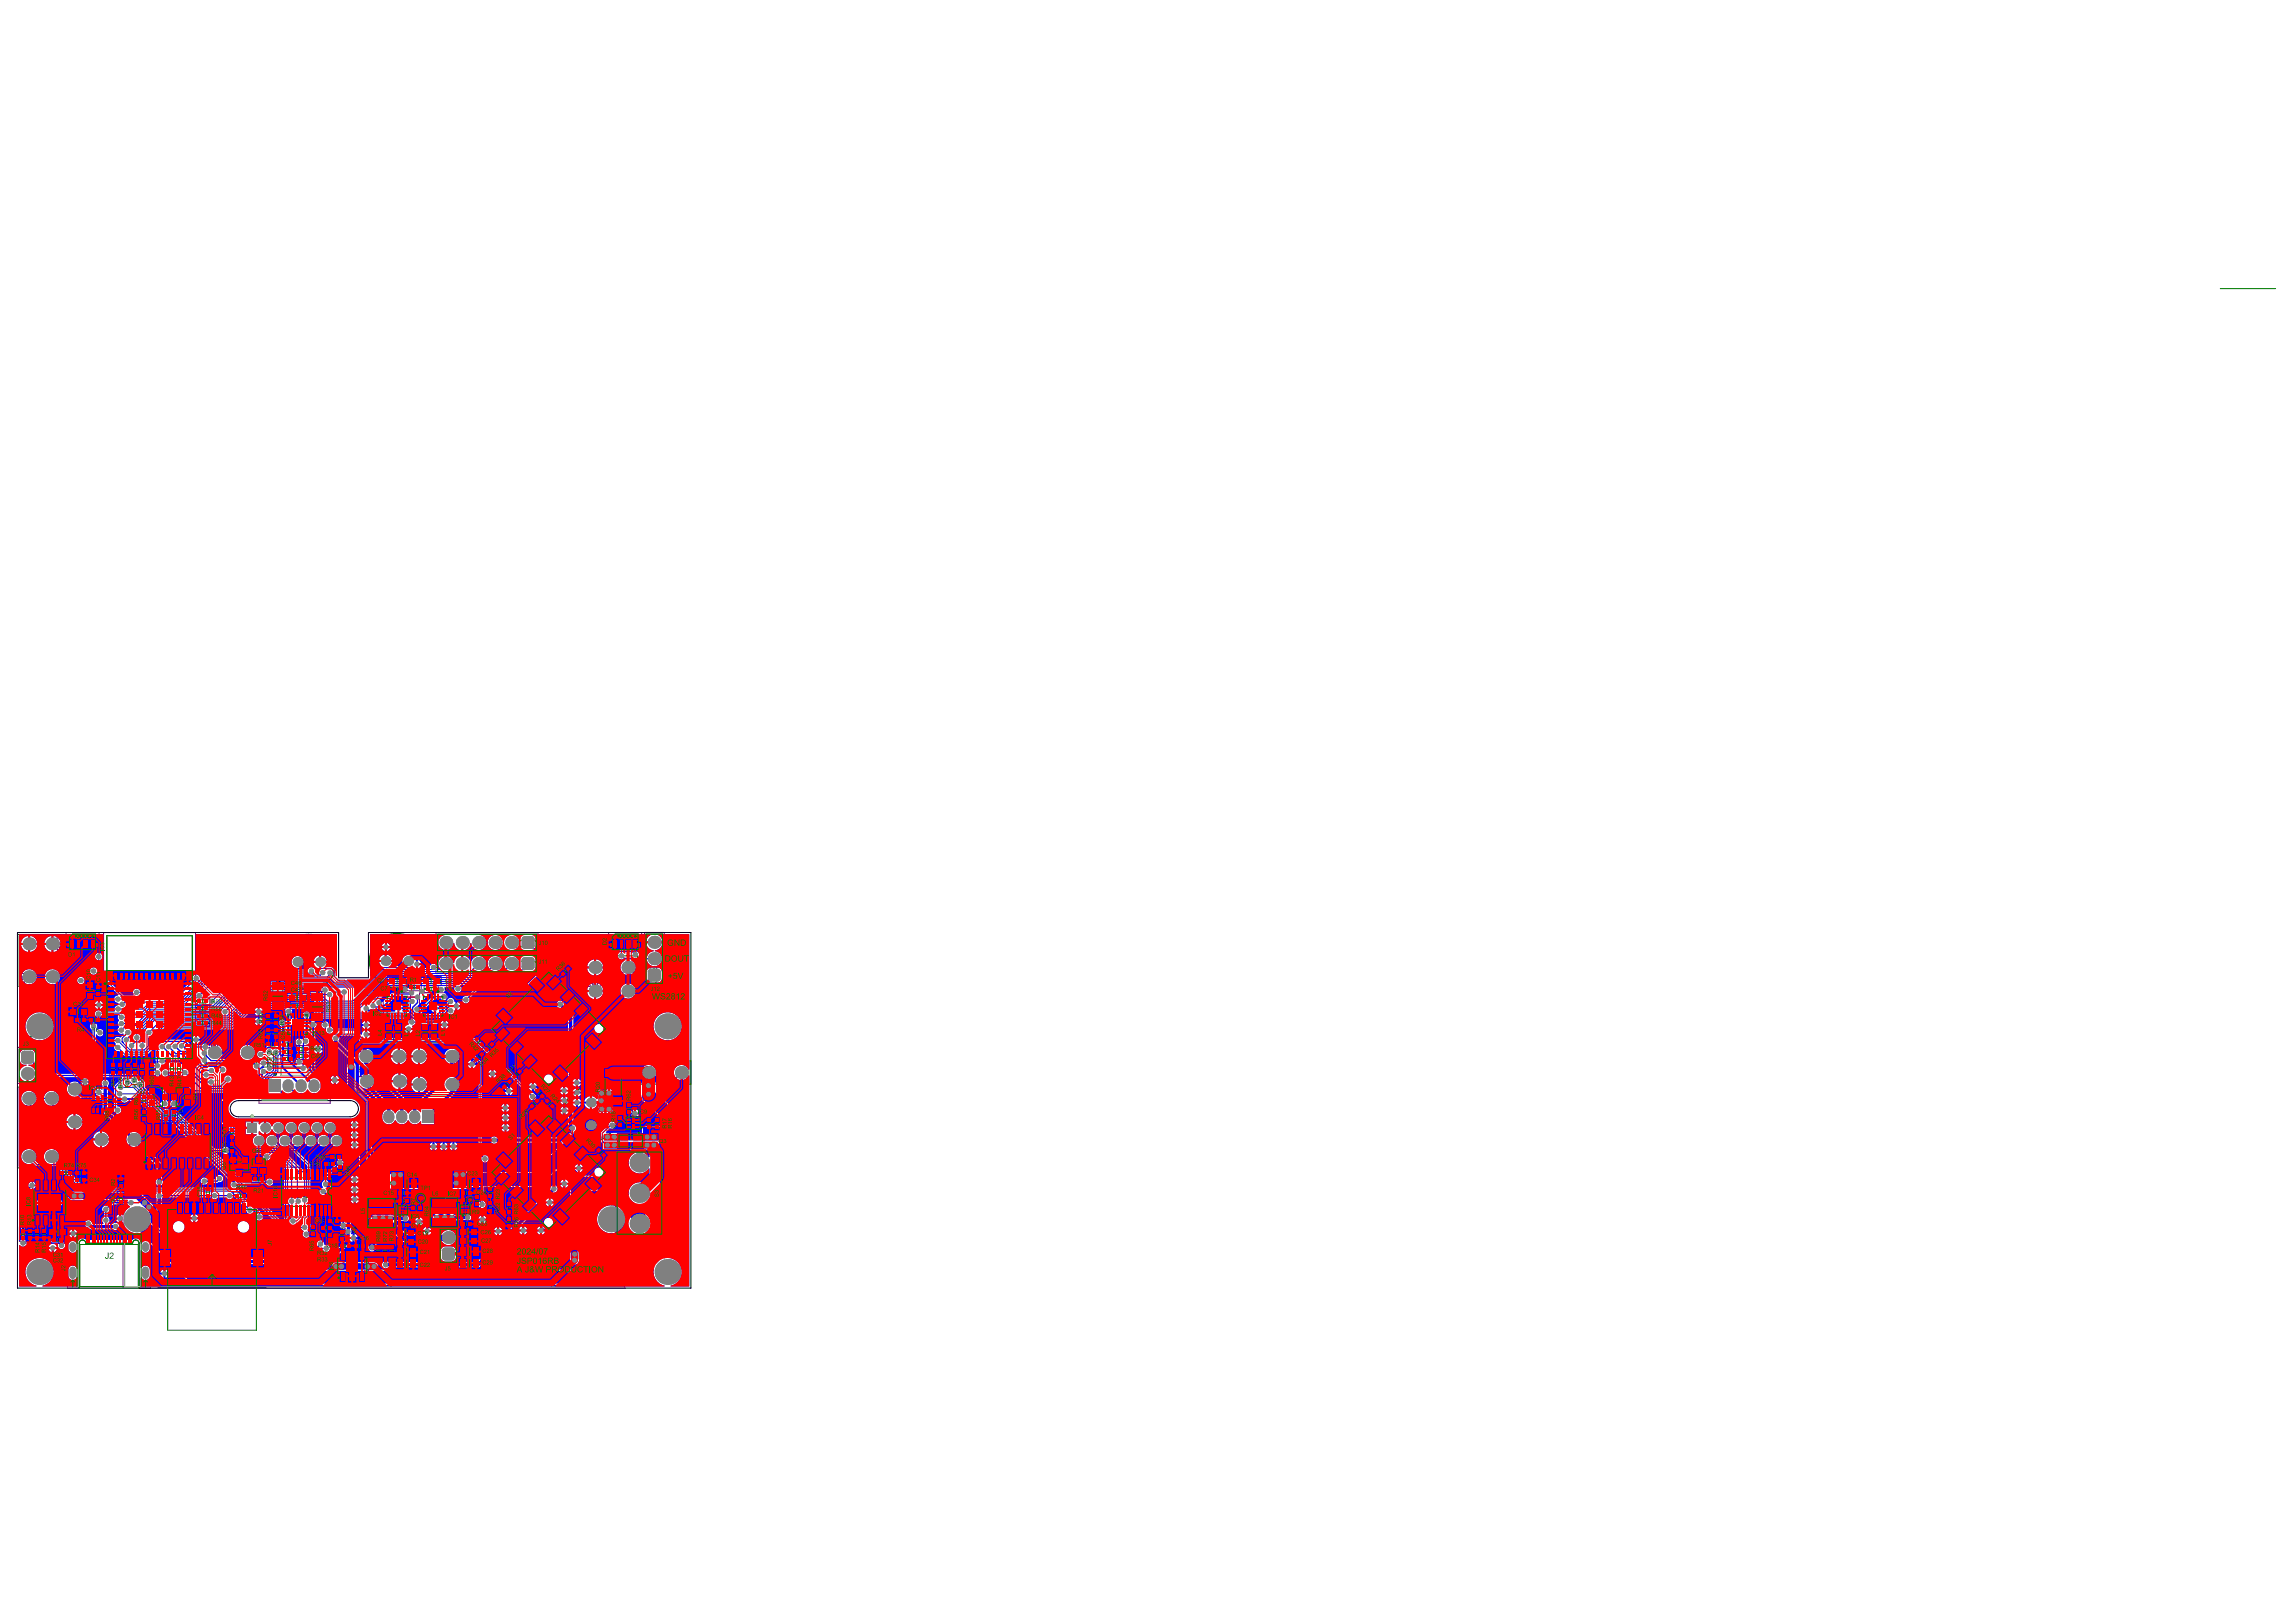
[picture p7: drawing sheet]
<svg xmlns="http://www.w3.org/2000/svg" width="297mm" height="210mm" viewBox="0 0 297 210" stroke-linecap="round" stroke-linejoin="round" font-family="sans-serif">
<g fill="none" stroke="#800080" stroke-width=".13">
<path d="M2.3 135.5h2.5v4.7h-2.5zM8.5 120.7h4.3v2.4h-4.3zM9.5 131.5v.9h3.7v-.9h-4.4v-1.2h2.6v1.2M11.1 126.9h1.1v2.6h-1.1zM11.3 131.5v.9M12.2 127.2h1v1.9h-1M13.4 120.7h11.9v16.7h-11.9zM14.2 137.4v1.9h4.6v-1.9M15.1 137.4v1.9M16 137.4v1.9M17 137.4v1.9M17.9 137.4v1.9"/>
<path d="M19.2 137.4v1.9h.9v-1.9M21.8 137.4v1.9h1.8v-1.9M22.7 137.4v1.9M25.3 130h1.8M25.3 129.1h1.8v3.7h-1.8M25.3 131h1.8M25.3 131.9h1.8M33.5 137.7h9.2v5.1h-9.2zM34.3 131h1.8v4.6h-1.8zM34.3 132.9h1.8M34.3 134.7h1.8M35 126.9h1.9v4h-1.9z"/>
<path d="M35.2 131v3.7M36.3 134.7h1.9v2.8h-1.9zM36.3 135.6h1.9M36.3 136.6h1.9M37.2 128.5h2.5v1.2h-2.5zM37.5 129.7v.9h1.9v-.9M38.2 136.2h1.8M38.2 135.3h1.8v1.8h-1.8M40.1 131h-3.2v3.2h3.2v-5.9h1.9v4h-1.9M49.6 128.5h3.5v3.5h-3.5zM50.1 126.4h2.6v1.1h-2.6zM50.5 127.5v1"/>
<path d="M52.3 127.5v1M54.3 128.5h3.5v3.5h-3.5zM54.5 127.3h-1.9v.9h1.9v-1.8h2.6v1.1h-2.6M54.9 127.5v1M56.4 123.4h13.2v2.6h-13.2zM56.4 120.7h13.2v2.5h-13.2zM56.7 127.5v1M61 137.1l2.6-2.6 .7 .7-2.6 2.6zM62.6 132.8l8-8 8.8 8.7-8 8zM63 135.1l-1.3-1.3-.7 .7 2 2M65.9 139.3l.7 .7M72.2 126l1.3-1.3 .7 .7-1.4 1.3z"/>
<path d="M78.1 138.2h2.5v5h-2.5zM78.7 120.7h4.3v2.4h-4.3zM83.4 120.7h2.5v6.8h-2.5zM3.4 158.8v1.8M4.2 158.8v-6.3h4.5v6.3M4.4 158.8v1.8M5.3 158.8v1.8M6.2 158.8v1.8h-3.7v-1.8h6.3v1.2h-2.6M6.6 160v.9h1.8v-.9M9.5 151.3v1.9h1.8v-1.9h-3.7v.9h3.7M11.6 141.5h2.1v2.7h-2.1zM11.8 142.3v1.1"/>
<path d="M13.5 142.3v1.1M13.7 141.6h1v1.8h-1zM15.2 152.1h.9v1.8h-.9zM15.2 154.1h.9v1.9h-.9zM19.1 141.6h-1v3.6h1v-4.6h5.7v2.8h-6.7M20.4 155.5h14v11.1h-14zM21.9 140.6v4.6h-.9v-1.8M22 143.4v1.8h1v-1.8M26.4 153.4h.9v1.8h-.9zM29.5 149.5h.9v-3.7h-.9v6.5h2.9v-2.8M29.5 147.6h.9M29.5 149.5h5.1v2.6h-2.2"/>
<path d="M30.2 154.3h1.8v.9h-1.8zM30.8 144.9h14.5v3.7h-14.5zM32.5 152.1h1.9v1h-1.9zM40 158.3h.9v1.9h-.9zM41.3 159.3h1.8M42.2 157.5v.9M42.5 149.3h1.8v.9h-1.8zM43 151.1v6.4M43.5 150.6h.9v1.8h-.9v-2.3h-1.8v1M43.5 151.1h-7.1v6.4h7.7v.9h-2.8v1.9h1.8v-1.9M48.2 142.3h9.2v5.1h-9.2zM51.2 152.4h2.9v1.5h-2.9z"/>
<path d="M51.2 159v2.3M51.3 153.9v1h1.9v-1M51.3 159v-4h-3.9v4h6.4v2.3M51.3 158h1.9v1M51.4 155.9v1.4h1.5v-1.4M52.9 155.9v.9h1.9v-.9h-3.5v-.9h1.9v.9M56.7 158.9v4.7h2.6v-4.7M59.3 152.4h2.9v1.5h-2.9zM59.3 158.9v5.3h2.9v-3h-2.9M59.4 158h1.8v.9M59.4 154.9h1.8M59.4 153.9v5"/>
<path d="M59.4 154.9h-3.9v4h6.4v2.3M59.4 155.8h1.8M59.4 155.8h1.5v1.4h-1.5zM61.2 153.9v2.4h1v-1.8h-1M62.6 151.3l8-8 8.8 8.8-8 8zM63 153.4h.9v3.7h-.9zM63 155.3h.9M64.6 140.6l2.6-2.6 .7 .7-2.6 2.6zM65.4 155.4h.9v3.7h-.9zM65.4 157.2h.9M68.8 141.2l.7-.7 2.6 2.6-.7 .7zM69.5 141.8l-1.3 1.3 .6 .7 2-2-.7 .7"/>
<path d="M76.8 148.8l.7-.6 1.3 1.3-.7 .6zM79.6 148.9v11h6.2v-11h-69.9v17.8M79.8 144.2h.9v1.9h-.9zM79.9 146.7h3.4v1.9h-3.4zM80.8 148.9v17.8h-72v-7h10.7v7M80.9 142.6h.9v1.8h-.9zM81 144.5h1.8v1.7h-1.8zM83.6 144.5h1.8v1.8h-1.8zM84.5 144.5v1.8M43.5 161.7h4.2v4.3h-4.2zM43.7 160.8h3.7v.9h-3.7v-2.8h.9v1.9M45.6 160.8v.9"/>
<path d="M48.4 160.9h2.8v1.9h-2.8zM49.3 160.9v1.9M50.3 160.9v1.9M51.1 161.3h3v3h-3zM51.1 162.8h3M51.2 160.1h2.6M59.3 160h2.6M59.3 162.7h2.9"/>
<circle cx="54.4" cy="155.1" r=".84"/>
</g>
<circle cx="11.7" cy="143.7" r=".08" fill="none" stroke="#800080" stroke-width=".17"/>
<g fill="none" stroke="#008000" stroke-width=".13">
<path d="M287.2 37.4h7.2M2.3 120.9h6v6.7h-6zM2.5 135.7h2.1v4.3h-2.1zM5.3 120.9v6.7M9 121.3l.4-.4h3v2h-3.4zM9.5 130.6h1.3v.7h-1.3zM10 131.8h.8v.4h-.8zM11.3 127.5h.7v1.3h-.7zM11.8 131.8h.9v.4h-.9zM12.5 127.7h.4v.9h-.4zM13.8 121.1h11.1v15.9h-11.1zM13.8 125.6h11.1"/>
<path d="M14.4 137.9h.5v.9h-.5zM15.4 137.9h.4v.9h-.4zM16.3 137.9h.4v.9h-.4zM17.2 137.9h.4v.9h-.4zM18.1 137.9h.5v.9h-.5zM19.4 137.9h.5v.9h-.5zM22 137.9h.4v.9h-.4zM23 137.9h.4v.9h-.4zM25.8 131.2h.8v.4h-.8zM25.8 132.1h.8v.5h-.8zM25.8 129.4h.8v.4h-.8zM25.8 130.3h.8v.4h-.8z"/>
<path d="M26.5 134.7h6.7v3h-6.7zM33.9 138.1h8.4v4.2h-8.4zM34.5 131.5h.4v.9h-.4zM34.5 133.4h.4v.8h-.4zM34.8 134.9h.8v.5h-.8zM35.3 127.6h1.3v2.6h-1.3zM35.4 131.5h.5v.9h-.5zM35.4 133.4h.5v.8h-.5zM36.4 138.1v1.1h3.5v-1.1M36.8 135h.9v.4h-.9zM36.8 135.9h.9v.4h-.9zM36.8 136.8h.9v.4h-.9z"/>
<path d="M37.2 131.3h2.5v2.6h-2.5zM37.8 128.8h1.3v.6h-1.3zM38 129.9h.9v.4h-.9zM38.7 135.6h.8v.4h-.8zM38.7 136.5h.8v.4h-.8zM40.4 129h1.3v2.6h-1.3zM46.1 135.2h6.7v3h-6.7zM46.2 138.4h6.7v3h-6.7zM49.8 132.3h2.3v2.6h-2.3zM50.1 129h2.5v2.5h-2.5zM50.7 126.6h1.4v.7h-1.4zM50.9 132.3v2.6"/>
<path d="M51 127.8h.8v.4h-.8zM53 135.2h6.7v3h-6.7zM53 138.8h6.7v3h-6.7zM53.2 127.5h.8v.5h-.8zM54.4 132.3h2.4v2.6h-2.4zM54.8 129h2.5v2.5h-2.5zM55.1 126.6h1.4v.7h-1.4zM55.4 127.8h.8v.4h-.8zM55.6 132.3v2.6M56.6 123.6v2.2M56.6 123.6h12.8v2.2h-12.8M56.6 120.9h12.8v2.1h-12.8z"/>
<path d="M61.5 134.7l.3-.3 .6 .6-.3 .3zM61.5 136.9l.6-.6 .3 .3-.6 .6zM62.9 135.6l.5-.6 .3 .3-.6 .6zM63.7 133.1l7.3-7.3 7.3 7.3-7.3 7.4zM66.4 139.2l.6-.6 .3 .3-.6 .5zM72.7 125.8l.6-.5 .3 .3-.6 .5zM75.8 123.7h6.7v3h-6.7zM75.8 126.7h6.7v3.1h-6.7zM78.3 138.8h2.1v3.8h-2.1zM79.2 121.3l.4-.4h3v2h-3.4zM82.7 137.3h6.7v3h-6.7zM83.6 120.9h2.1v6.4h-2.1z"/>
<path d="M2.8 159.3h.4v.8h-.4zM3.7 159.3h.4v.8h-.4zM4.4 154h4.1v3.3h-4.1zM4.6 159.3h.4v.8h-.4zM5.2 140.7v10.4M5.5 159.3h.4v.8h-.4zM6.8 159h1.4v.7h-1.4zM8.1 140.7h-5.8v10.4h5.8v-11.4h3v6.7h-3M8.1 151.6h.9v.4h-.9zM10 151.6h.8v.4h-.8zM10 152.5h.8v.4h-.8zM11.8 142.3h1.7v1.1h-1.7z"/>
<path d="M11.8 145.9h6.7v3.1h-6.7zM14 142.1h.4v.8h-.4zM15.4 152.6h.4v.8h-.4zM15.4 154.6h.4v.9h-.4zM18.4 142.1h.4v.8h-.4zM18.4 143.9h.4v.8h-.4zM18.8 146.7h8.4v3.3h-8.4zM19.9 140.8h1.1v2.4h-1.1zM21.2 143.9h.5v.8h-.5zM21.7 156.5h11.5v15.6h-11.5zM22.3 143.9h.4v.8h-.4zM22.8 140.8h1.1v2.4h-1.1z"/>
<path d="M26.7 153.9h.4v.8h-.4zM29.7 150.4h2.5v1h-2.5zM29.8 146.3h.4v.8h-.4zM29.8 148.1h.4v.9h-.4zM30.7 154.5h.8v.4h-.8zM31 145.2h14.1v3.2h-14.1zM32.6 150h1.7v1.2h-1.7zM33 152.4h.9v.4h-.9zM36.4 152.4h6.5v3.7h-6.5zM40.3 158.8h.4v.9h-.4zM41.8 158.7h.8v.4h-.8zM41.8 159.6h.8v.4h-.8z"/>
<path d="M42.2 150.4h.8v.4h-.8zM42.7 157.7h.9v.5h-.9zM43 149.5h.8v.4h-.8zM43.8 151.1h.4v.8h-.4zM44 159.4h.4v.9h-.4zM47.6 155.2h3.5v3.6h-3.5zM48.6 142.7h8.4v4.3h-8.4zM51.1 147v-1.1h3.5v1.1M51.6 156.1h1v1h-1zM51.8 158.3h.8v.4h-.8zM51.8 159.2h1.4v.7h-1.4zM51.8 152.7h1.7v1h-1.7z"/>
<path d="M51.8 154.2h.8v.4h-.8zM51.8 155.2h.9v.5h-.9zM53.4 156.1h.9v.5h-.9zM55.7 155.2h3.5v3.5h-3.5zM56.9 159.1h2.2v4.2h-2.2zM59.6 156h1.1v1h-1.1zM59.9 154.2h.8v.4h-.8zM59.9 155.1h.8v.4h-.8zM59.9 158.2h.8v.4h-.8zM59.9 152.7h1.7v1h-1.7zM59.9 159.1h1.3v.7h-1.3zM61.5 155h.4v.8h-.4z"/>
<path d="M63.2 153.9h.5v.9h-.5zM63.2 155.8h.5v.8h-.5zM63.7 151.7l7.3-7.3 7.3 7.3-7.3 7.4zM65.1 140.4l.6-.5 .3 .3-.6 .5zM65.6 155.9h.5v.8h-.5zM65.6 157.7h.5v.9h-.5zM68.7 143l.6-.6 .3 .3-.6 .6zM69.4 141.4l.3-.3 .6 .6-.3 .3zM70.7 142.7l.3-.3 .6 .6-.3 .3zM77.3 149l.3-.3 .6 .6-.3 .3zM78.4 155.2h1.5M79.1 154.4v1.5"/>
<path d="M79.8 149.1v10.6h5.8v-10.6h-69.5v17.4M80 144.7h.5v.9h-.5zM80.1 146.9h3v1.5h-3zM80.6 149.1v17.4h-70.3v-5.4h7.6v5.4M81.2 143.1h.4v.8h-.4zM81.3 144.7h1.3v1.3h-1.3zM83.8 145h.4v.8h-.4zM84.7 145h.5v.8h-.5zM7.1 160.2h.8v.4h-.8zM10.2 160.9v5.8h7.8v-5.8M11.1 160.9h6M21.7 166.4h11.5"/>
<path d="M43.7 162.8h3.8v2h-3.8zM44.2 161h.9v.4h-.9zM46.1 161h.8v.4h-.8zM48.7 161.4h.4v.9h-.4zM49.6 161.4h.4v.9h-.4zM50.5 161.4h.4v.9h-.4zM51.8 161.6h1.6v1h-1.6zM51.8 163.1h1.6v1h-1.6zM51.8 160.4h1.4v.7h-1.4zM59.9 161.5h1.7v1h-1.7zM59.9 160.3h1.3v.7h-1.3zM59.9 163h1.7v1h-1.7z"/>
</g>
<g fill="none" stroke="#008000" stroke-width=".17">
<circle cx="40" cy="124.5" r="3.6"/>
<circle cx="51.4" cy="124.4" r="3.6"/>
<circle cx="76.4" cy="144.1" r="3.6"/>
<circle cx="82.9" cy="146" r=".04"/>
</g>
<path d="M18.6 145.2h8.8v6.2h-8.8z" fill="none" stroke="#008080" stroke-width=".13"/>
<path d="M2.3 120.7h41.5v5.8h3.9v-5.8h41.7v46h-71.4v-5.8a.42 .42 0 0 0-.4-.4 .42 .42 0 0 0-.4 .4h-6.1a.42 .42 0 0 0-.4-.4 .42 .42 0 0 0-.4 .4v5.8h-8zM30 142.9l.5-.4 .3-.1h14.5a1.05 1.05 0 0 1 1.1 1.1 1.05 1.05 0 0 1-1.1 1h-14.5a1.05 1.05 0 0 1-.9-.5 1.05 1.05 0 0 1 .1-1.1z" fill="none" stroke="#000" stroke-width=".13"/>
<g fill="#008000">
<path d="M27.5 161.8h.1v.7l-.1 .1h-.2l-.1-.2 .1 .1h.2z"/>
<path d="M27.7 161.8h.6l-.4 .8v-.2l.2-.5h-.4z"/>
<path d="M13.9 162.1h.1v.7l-.1 .1h-.2l-.1-.1v-.1h.1a.12 .12 0 0 0 .1 .1 .12 .12 0 0 0 .1-.2z"/>
<path d="M14.2 162.2h.4l.1 .2-.4 .4h.4v.1h-.5l.4-.6-.1-.1-.3 .1z"/>
<path d="M57.1 156.7l.1 .4 .2 .1h-.3z"/>
<path d="M70.6 133l.2-.1 .2 .1h-.2a.15 .15 0 0 0-.2 .2 .15 .15 0 0 0 .1 .1l.3-.1 .3 .1-.1 .3-.1 .1h-.2l-.1-.1h.2l.2-.2a.17 .17 0 0 0-.2-.1 .17 .17 0 0 0-.2 .1h-.2h-.1v-.2z"/>
<path d="M71 132.6l.2-.1 .3 .1v.5l.3-.2-.3 .4-.1-.6a.15 .15 0 0 0-.2-.1 .15 .15 0 0 0-.1 .2l-.1 .1v-.1z"/>
<path d="M81.7 144.8h.3z"/>
<path d="M81.7 144.5h.1a.1 .1 0 0 0-.1 .1 .1 .1 0 0 0 .2 0 .1 .1 0 0 0 0-.1 .13 .13 0 0 1-.1 .2 .13 .13 0 0 1-.1-.2z"/>
<path d="M48.5 157.4h.1v.7h.2l.1-.1h.1l-.1 .1-.1 .1a.21 .21 0 0 1-.3-.2z"/>
<path d="M49 156.7l.1 .5 .2 .1h-.3z"/>
<path d="M49.5 156.7h.2l-.2 .1v.2l.2-.1v.2l-.1 .2h-.1l-.1-.2h.1a.12 .12 0 0 0 .1 .1 .12 .12 0 0 0 .1-.2 .12 .12 0 0 0-.2 0h-.1z"/>
<path d="M70.6 151.5l.2-.1 .2 .1-.3 .1a.14 .14 0 0 0-.1 .2 .15 .15 0 0 0 .3 0l.3-.1 .1 .3-.1 .2h-.3v-.1h.1l.2-.1a.16 .16 0 0 0 0-.2 .16 .16 0 0 0-.3 .1h-.3l-.1-.2z"/>
<path d="M71.2 151l.6 .6h-.1l-.4-.4-.1 .2z"/>
<path d="M57.5 156.7h.1a.1 .1 0 0 1 .1-.1 .1 .1 0 0 1 0 .2l-.1-.1-.1 .2h.3v.2l-.2 .1-.1-.2zM57.5 157a.15 .15 0 0 0 .3 0 .15 .15 0 0 0-.3 0z"/>
<path d="M81.7 144.3a.05 .05 0 0 0 .1 0 .05 .05 0 0 0-.1 0zM81.7 144.3h.2l.1 .1-.2-.1 .1 .1h-.1z"/>
<path d="M47.9 157.6a.2 .2 0 0 1 .4 0 .2 .2 0 0 1-.4 0zM47.9 157.5v.5l.2 .2a.13 .13 0 0 0 .2 0 .13 .13 0 0 0 0-.2l-.1 .1h-.1l-.1-.3 .1 .1h.2l.1-.2-.1-.2-.1-.1z"/>
</g>
<g fill="none" stroke="#008000" stroke-width=".13">
<path d="M48.8 161h.2v.1h-.1v-.1M48.8 161.4l.1 .1M48.9 161.2v.1zM48.9 161.5h.1v-.1l-.1 .1M48.9 161.4h-.1M48.9 161.1h-.1M48.9 161.2l.1 .1M49.7 161h.2v.1h-.1v-.1M49.7 161.2l.2 .1v-.1M49.8 161.1h-.1M49.9 161.4v.1l-.2-.1v.1M50.7 161h.1v.1h-.1v-.1"/>
<path d="M50.7 161.2l.1 .1M50.7 161.4h.1M50.7 161.1h.1M50.7 161.4l.1 .1M50.8 161.5h.1M50.8 161.4h.1M50.8 161.3h.1M50.8 161.2v.1M50.8 161.4v.1"/>
</g>
<g fill="#008000">
<path d="M25.2 148.1h.1v.7h-.1z"/>
<path d="M24.5 148.2l.2-.1 .3 .1v.5l-.3 .1-.2-.1 .1-.1v.1h.2l.2-.1-.1-.4h-.2l-.1 .2-.1-.1z"/>
<path d="M24.2 148.4v.2l.2-.2zM24.1 148.1l.1 .2h.2l-.2 .5-.1-.4h-.1z"/>
</g>
<g fill="none" stroke="#008000" stroke-width=".13">
<path d="M3.4 133.7l-.1 .1 .1 .3h.7M3.4 134.5l-.1 .2v.2l.1 .2 .3-.2M3.7 134.9l.1 .2M3.7 134.8v.1M3.8 135.1h.1M4 134.5l.1 .2v.2l-.3 .2M4.1 134v.2M10.8 130.8h.1l-.1 .2v.1h.1M11 131.9v.2l.1-.1h-.2M11.1 130.8h.1M11.1 131.1h.1M11.1 130.8v.3"/>
<path d="M11.1 131.9l.1 .1M11.2 131.9v.2h-.1l.1-.1M11.2 130.9h.2l-.1 .2h-.1M11.5 129.1h.1M11.5 128.8h.2v.1l-.2 .1zM11.5 129.1h.2M11.5 129.1v.1M11.5 129.3v.1h.2v-.1M11.7 129.1v.1M12.6 127.5v.1M12.6 127.6v.1M12.6 127.5h.2"/>
<path d="M12.6 127.7h.2M12.7 127.4v-.1h.1v.1M12.8 127.5h.1M12.8 127.6v.1M12.8 127.7h.1M12.9 131.9h-.1l.1 .2h-.1M13 131.9v.1M13.1 131.9v.2h-.1l.1-.1M14.6 137.5h.2v.1h-.1v-.1M14.6 137.7h.1v.1zM14.7 137.6h-.1M14.7 137.7l.1 .1"/>
<path d="M15.5 137.5h.2v.1h-.1v-.1M15.6 137.6h-.1M15.6 137.9h-.1h.1M15.6 137.9h.1M15.6 137.8l.1 .1h-.1M15.6 137.8v.1M15.7 137.7v.1l-.2-.1v.1M16.4 138.8v-.1l.2 .1M16.4 138.9v.1M16.4 138.9h.1M16.5 138.9h.1l-.1 .1M16.5 138.9h.1"/>
<path d="M16.5 139.2l-.1-.1v.1h.2M16.6 139.1h-.1M18.2 138.9v-.2l.2 .2M18.2 138.9v.1h.1v-.1l.1 .1M18.3 139.2v-.1h-.1v.1h.2M18.4 139.1h-.1M19.5 138.8l.2-.1v.1h-.1zM19.5 138.9l.1 .1M19.6 138.9l.1 .1h-.1zM19.6 139.2v-.1h-.1v.1h.2M19.7 139.1h-.1M20.4 139.9h.3l.1 .2-.4 .1-.1-.1z"/>
<path d="M23 138.8v-.1l.2 .1M23.1 138.9v.1l-.1-.1h.2M23.2 139.2l-.1-.1h-.1v.1h.2M23.2 139.1h.1M25.4 129.6h.1v-.1h-.1v.1M25.4 130.5h.1v-.1h-.1v.2M25.4 129.6h.1M25.4 130.5l.1 .1M25.5 129.6h.1M25.7 129.5h-.2l.2 .1M25.7 130.4h-.2v.1h.2h-.2M25.7 129.6h-.1"/>
<path d="M25.7 130.4v.1M25.7 130.4h.1M25.7 130.5h.1M25.7 130.5v.1l.1-.1M25.8 129.6l-.1-.1 .1 .1h-.1M25.8 130.4v.1M25.8 130.5h.1M26.6 131.5v-.1l.1 .1M26.6 131.5h.1M26.6 132.3v.2l.1-.1h-.1M26.8 131.4v.1h.1h-.1M26.8 132.3v.2l.1-.1h-.1"/>
<path d="M26.9 131.4h.1M26.9 132.3l.1 .1M27.1 131.4v.1h-.1h-.1l.2-.1M27.1 132.3v.2h-.1l-.1-.1h.2M34.3 135.2h.1M34.4 135.2h.1M34.4 135.2l.1-.1-.2-.1v.2M34.6 135h-.1v.1h.1l-.1 .1M34.7 131.1h.1v.1h-.1v-.1M34.7 132.9h.1v.1h-.1v-.1M34.7 131.3h.1h-.1v.1M34.7 135.2h.1"/>
<path d="M34.7 131.4v.1h.1h-.1M34.7 133.3l.1 .1h-.1zM34.7 133.1v.1v-.1h.1v.1M34.7 135h.1M34.7 135v.2M34.7 135v.1M34.7 131.2h.1M34.7 133h.1M35.5 132.5v.1l.2-.1v.1M35.5 132.7v.1h.2M35.5 134.2h.2l-.1 .1zM35.5 134.3v.1h.1v-.1l.1 .1"/>
<path d="M35.6 132.7h-.1M35.6 132.7v.1M35.6 134.5v.1h.1v-.1M35.6 132.3v.1h-.1h.2M35.7 132.7h-.1M35.8 126.8h.4v.2l-.2 .1-.1-.3M35.9 127.2l-.1 .1 .1 .2h.2l-.1-.3h.2v.3M35.9 127l-.1 .1M36.1 127.7h.1l-.1 .2-.3-.2v.2M37.6 135.1v.1M37.6 136.1h.1M37.6 135.1h.1"/>
<path d="M37.6 135.2h.1M37.6 137h.1v.1zM37.7 135.2v.1v-.1M37.7 135.2h.1M37.7 130h-.1v.2h.1M37.7 135.1v.1M37.7 136.1l-.1 .1M37.8 136.1h.1M37.8 137.1h.1M37.8 135.1v.2l.1-.1h-.1M37.9 130.1h-.1l.1-.1v.2M37.9 136.1l-.1 .1"/>
<path d="M37.9 137l-.1 .1M37.9 130h.2l-.2 .2M38 136.1h.1M38 135.1h.1v.2h-.1M38 137h.1M38.1 136.1v.1h-.1v-.1M38.1 137v.1h-.1l.1-.1M38.2 135.8l.2-.1h-.2v.1M38.3 135.8h.1M38.4 136.6h-.2v.1h.2M38.4 135.8h.1zM38.5 136.6h-.1l.1-.1v.2"/>
<path d="M38.5 135.7l-.1 .1M38.6 135.7h.1M38.7 136.6l-.1-.1 .1 .2h-.1M38.7 135.7h.1M38.7 135.7l-.1 .1M39 129h.2v.1zM39.2 129.1l-.2 .2M39.3 129v.3l.2-.2h-.2M39.5 129h.2v.3l-.2-.1M40.9 128.2h.4v.2l-.2 .1-.1-.3M41 128.6l-.1 .1 .1 .2 .2-.1-.1-.2h.2v.3M41 129l-.1 .3h.1h.1"/>
<path d="M41 128.3l-.1 .2M41.1 129.3h.1M41.1 129.2v.1M41.2 129.3h.1M41.3 129v.3h-.1M52.2 126.9h.1l.1 .1zM52.4 127l-.2 .1M52.5 126.9h.1v.2h-.1M52.7 127.7h.1l-.1-.1v.2M52.8 127.7v.1M52.9 127.6h.1M52.9 127.6v.1"/>
<path d="M52.9 127.6l.1 .2M55.1 127.9h-.2v.1h.2M55.1 127.9l.1 .1M55.2 128h.1M55.2 128v.1l-.1-.1M56.6 126.9h.2l-.2 .1 .1 .1h.1M56.9 126.9h.1v.2h-.1M62.2 136.5l.2 .1v-.1h-.1M62.3 135.1h.1l-.2 .1h.1M62.4 136.4h.1M62.4 135.2l-.1 .1h.1v-.1M62.4 136.3v.1"/>
<path d="M62.5 136.2h.1M62.5 136.4h-.1M62.5 135.3v.1M62.5 136.2l.2 .1h-.1h-.1l.1-.1M62.6 135.4l-.1 .1-.1-.1h.2M63.6 135.1v.1l.1-.1v.1v.1M63.7 135.1h.1M63.8 135h-.1v.1M63.8 135.1h-.1M63.8 134.9h.1M63.9 134.8l.1 .2h-.1l-.1-.1M63.9 134.9h-.1"/>
<path d="M65.9 140h-.1h.1M65.9 140h.1M65.9 140h.1l-.1 .1M66 139.9h.1M66 139.8v.1M66.1 139.7h.1M66.1 139.9h-.1M66.1 139.7l.2 .1h-.1h-.1l.1-.1M67.2 138.6l.1 .1M67.2 138.6h.1M67.2 121.8l.2-.1h.2l.2 .1v.6l-.2 .1h-.2l-.2-.1zM67.3 138.5l.1 .2v-.2l-.1 .1"/>
<path d="M67.3 138.7h.1M67.4 138.5h.1M67.4 138.4l.2 .1h-.1h-.1M67.5 138.4l-.1 .1M67.5 124.4h.3M67.6 125.3h.1M67.6 124.4v.9M67.8 125.1l-.2 .2M68.2 124.4h.3M68.2 121.7h.3M68.3 125.3h.1M68.3 124.4v.9"/>
<path d="M68.3 122.5h.1M68.3 121.7v.8M68.5 125.1l-.2 .2M68.5 122.4l-.2 .1M68.8 125.3h.2M68.8 122.5h.2M69.3 124.6l-.1-.2-.3 .2v.7M69.3 121.8l-.1-.1-.3 .1v.7M73.4 125.4h.1zM73.5 125.4v.1M73.6 125.3h.1M73.6 125.2h-.1l.1 .1"/>
<path d="M73.6 125.1h.1M73.7 125.3h-.1M73.7 125.1l.1 .1h-.1l.1-.1M84.1 126.2h.1M84.1 126.6v.3M84.1 126.8h.7l.1 .1-.1 .3M84.1 126.2h.8M84.1 126.2l.1 .1M84.9 125.1v.6l-.5-.6-.3 .1v.3l.1 .2M84.9 126.1v.2M4.8 158.9h.1v.1h-.1v-.1M4.8 159.1h.1"/>
<path d="M4.8 159v.1M4.8 159.3h.1l-.1-.1v.1M4.8 158.9v.1M4.9 159v.1M4.9 159.1h.1M5.7 158.9h.1v.1l-.1-.1M5.7 159v.1M5.7 159.1h.1M5.7 159.2v.1l.1-.1v.1M5.7 158.9v.1M5.8 159v.1M5.8 159.1h.1"/>
<path d="M7.7 151.8l.1-.1h-.1v.1M7.8 151.8h.1M7.9 151.7h.1l-.1 .1M8.2 151.8h-.2l.1-.1v.1M8.2 159.3h.1M8.2 159.5h.1M8.2 159.3v.2M8.2 155.8l-.1-.1 .1-.3h.3l.1 .1-.1 .3M8.2 155.8l-.1 .1 .1 .2h.3l.1-.1-.1-.2M8.2 155.8h.3M8.3 159.5h.1M8.3 159.5h.1h.1"/>
<path d="M8.4 159.4l-.1 .1M8.4 159.4h.1M8.5 159.3h-.1v.1M8.6 159.3h.2l-.1 .2h-.1M8.8 155.5l.1-.1h.2l.1 .1v.5l-.1 .1h-.2l-.1-.1M9.5 151.8h.2l-.1-.1h-.1v.1M9.6 156.1h.2M9.6 155.4h.2M9.6 151.8h.1M9.7 155.4v.7M9.7 151.7h.1l-.1 .1M10 151.7h-.1v.1h.1h-.1"/>
<path d="M10.8 152.6v.2l.1-.1h-.1M10.9 152.8h.1M10.9 152.8h.2M10.9 152.7h.2M10.9 152.7h.1M11 152.7l-.1 .1M11 152.7h.1M11.1 152.7h.1v.1h-.1M14.1 141.8h.1v.1zM14.1 141.6h.2v.2l-.1-.2M14.2 141.7l-.1 .1M14.2 142h-.1l.1 .1"/>
<path d="M14.2 141.8l.1 .1M14.2 142v.1M14.3 142h.1M14.3 142h-.1M14.3 142l-.1 .1M15.5 155.6v.1M15.5 155.6h.1M15.6 155.6h.1M15.6 155.6h.1l-.1 .1M15.6 155.6v.1M15.6 153.8l-.1-.1v.1h.2M15.6 155.8h-.1v.1h.2"/>
<path d="M15.6 155.8v.1M15.7 153.5v.1l-.1-.1-.1 .1M15.7 153.7l-.1 .1M15.7 155.8h-.1M18.5 142.9h.1M18.5 144.9v.1h.1v-.1v.1M18.5 144.7l.1 .1M18.5 143l.1 .1M18.5 142.9h.2M18.5 142.9v.1M18.6 144.7h.1l-.1 .1zM18.6 143.1h.1h-.1z"/>
<path d="M18.6 145.2l-.1-.2v.2h.2M18.6 143.3v-.1h-.1v.1h.2M18.7 145l-.1 .1M18.7 142.9v.1M18.7 143.2l-.1 .1M20.5 140l-.2 .2M20.7 140.3l.1 .1-.1 .2-.4-.3v.3M21.3 144.9v.1h.1v-.1l.1 .1M21.3 144.7v.1l.2-.1v.1M21.4 145.2v-.2l-.1 .2h.2M21.5 145l-.1 .1M22.4 145h.1"/>
<path d="M22.5 144.7l-.1 .1 .1-.1v.1M22.5 145.2l-.1-.2v.2h.1M22.5 145v.1M22.5 144.9v.1M23 143.6h.1M23 143.9l.4-.1 .1 .2-.4 .1zM23 143.6h.5M23.5 143.5v.1M23.5 143.8l-.2 .1M29.9 147.2h.1M29.9 147.3v.1M29.9 147.3h.1"/>
<path d="M30 147.3v.1M30 147.3h.1M30 147.5v-.1l-.1 .1h.1M30 147.4v.1M30.8 150.8l-.1-.1-.2 .1v.2l.3-.1v.2h-.3M30.9 150.8l.1-.1 .2 .1-.1 .3-.2-.1zM30.9 150.7l.1 .1M31.5 154.7h.1v.1zM31.7 154.7v.1h.1h-.1M31.8 154.7h.1M32 154.7v.1h-.2l.2-.1M33.1 150.6h.1h.2l-.1 .4-.2-.1z"/>
<path d="M33.3 150.8l.1 .2M33.8 150.8h-.3l.3-.2v.4M33.9 152.5h.1M33.9 152.7h.1M33.9 152.5v.2M34 152.7h-.1M34 152.5h.1l-.1 .2h.1M34.2 152.5v.1M34.3 152.5v.2h-.1l.1-.1M40.4 159.7v.1l.1-.1v.1M40.4 159.8l.1 .1M40.5 159.8h.1"/>
<path d="M40.5 159.8v.1M40.5 160h.1M41.4 158.9l.1-.1h-.1v.1M41.4 159.8l.1-.1h-.1v.2M41.4 158.9h.1M41.4 159.8l.1 .1M41.5 158.8h.2M41.5 159.7h.2M41.6 158.8h.1M41.6 159.8h.1M41.6 158.8v.1h-.1M41.6 159.8v.1l-.1-.1"/>
<path d="M41.7 158.8h.1M41.7 159.7h.1M41.7 158.8h-.1M41.7 159.7l-.1 .1M41.8 159.8h.1M41.8 159.8v.1l-.1-.1M41.8 159.7h.1M41.8 158.8l-.1 .1h.1M41.8 158.8h.1M41.8 159.7v.1M42.5 149.7h.1v-.1h-.1v.2M42.6 149.7v.1"/>
<path d="M42.8 149.7h-.1l.1-.1v.2M43 149.6h-.1l.1 .1h-.1M43 150.6h.1zM43.1 150.6l-.1 .1M43.2 150.6h.1M43.2 150.6l.1 .1M43.3 150.6l-.1-.1v.1M43.3 150.6h.1v.1h-.1M43.6 157.9l-.1 .1 .1 .1M43.7 158h.1M43.8 157.9h-.1v.1M43.9 157.9h.1v.2l-.1-.1"/>
<path d="M43.9 151.9l.1 .1M44 152.1v.1l-.1-.1h.1M44 152.3v-.1l-.1 .1h.1M44 151.9h.1M44 151.9v.1M44 152.2v.1M44.1 159h.2v.1h-.1v-.1M44.2 159.1h-.1M44.2 159.2h-.1l.1 .1M44.2 159.2h.1l-.1 .1M44.2 159.2v.1M50.8 153v-.1l-.2 .1v.3h.2"/>
<path d="M51 153.3h.1M51 152.9h.1M51 152.9v.4M51 152.9v.1M51.4 159.4h-.2l.1 .2h.1M51.4 155.4h.1l-.1-.1v.2M51.5 155.4v.1M51.5 159.6h.1M51.5 159.4h.1M51.5 159.4v.2M51.6 155.3h.1l-.1 .2M51.6 153.1h-.3l.2-.2v.4"/>
<path d="M51.9 159.5h-.2v-.1h.2v.2h-.2M53 156.4l.1-.1-.1-.1v.2M53.1 156.4h.1M53.2 154.9h.1M53.2 156.3l.1 .1zM53.2 154.9v.2M53.3 156.2l-.1 .1M53.4 155.1h.1l.1-.2h-.2v.2M53.5 156.3h-.1v-.1v.2M53.7 155.1h.1M53.7 154.9h.1M53.7 154.9v.2"/>
<path d="M58.9 153l-.1-.1-.2 .1 .1 .3h.2M59.1 153v-.1l.2 .1-.2 .3h.2M59.5 153l.2-.1 .1 .1M59.5 159.3h-.2v.2h.2M59.6 159.3h.1l-.1 .2h.1M59.6 153.1h.1M59.7 153.1l.1 .1-.1 .1h-.2M59.8 153h.1M59.8 153l-.1 .1M59.8 159.4l.2 .1h-.1zM60 159.3l-.2 .1M60.7 154.3v.2l.1-.1h-.1"/>
<path d="M60.8 158.4h-.1h.1v.1h-.1M60.9 154.5h.1M60.9 154.3h.1l-.1 .2M60.9 158.4h.1l-.1 .1h.1M61 158.4h.2l-.1 .1h-.1M61 154.4h.2l-.1 .1h-.1M61.6 155.9h.1M61.6 156.1v-.1l.2 .1M61.6 155.9h.2M61.7 156.2v-.1l-.1 .1h.2M61.8 156.1l-.1 .1M63.4 153.5h.2v.1h-.1v-.1"/>
<path d="M63.4 155.4h.2l-.1 .1v-.1M63.4 153.9h.1M63.5 153.6h-.1M63.5 155.4l-.1 .1M63.5 153.9v.1M63.5 153.9h.1M63.5 154h.1M63.5 153.7v.1l-.1-.1v.1M63.5 155.5v.1l-.1-.1v.1M63.5 155.7v.1l-.1-.1v.1M63.6 153.9l-.1 .1M65.8 155.5h.2v.1h-.1l-.1-.1"/>
<path d="M65.8 155.7h.1zM65.8 157.3h.2l-.1 .1-.1-.1M65.8 157.6v-.1l.1 .1M65.8 157.7h.1zM65.8 155.8v.1h.1M65.8 155.5v.1M65.8 157.4h.1M65.9 155.7l.1 .1M65.9 155.9h.1M65.9 157.7l.1 .1M65.9 157.6h.1M65.9 140.1h.1"/>
<path d="M65.9 140v.1M65.9 155.8v.1M65.9 157.5v.1M68.6 143.4v-.1h-.1l.1 .1M68.6 143.4h.1M68.6 143.2l.1-.1v.2l.1-.1M68.9 143.1h-.2h.2l-.1 .1M70.2 141.8l-.2 .1h.1M70.3 141.9l-.1 .1M70.4 142v.1M70.5 142.1l-.2 .1v-.1h.1M70.5 142.2l.1 .1 .1-.1-.1-.1-.1 .2"/>
<path d="M70.6 142.3h.1M70.7 142.3l.1 .1h-.2l.1 .1M70.9 142.5l-.1-.1h.1l-.1 .2M78 149.5h.2l-.1 .1zM78.1 149.6h.1M78.1 149.6l.1 .1M78.2 149.6h.1M78.2 149.6v-.1l.1 .1M78.3 149.6v.1M78.4 149.7l-.1 .1-.1-.1 .2 .1M78.9 142.3l.1-.1h.4l.2 .1v.3l-.2 .1h-.4l-.1-.1zM79.3 144v-.3l-.1-.1h-.2l-.1 .1v.3h.7"/>
<path d="M79.6 142.9v.5l-.5-.5-.2 .1v.2l.1 .2M79.6 143.6l-.3 .2M80.1 145.8h.1M80.1 145.8h.2M80.2 145.6h-.1l.1 .1M80.2 145.6h.1l-.1 .1M80.2 145.6v.1M80.3 146l-.1-.1h-.1v.1h.2M80.3 145.9h.1M80.3 145.8h.1M81.3 144.1l.1 .1M81.4 144.1v.1z"/>
<path d="M81.4 144.3v-.1l-.1 .1h.1M81.4 143.9v.1l-.1-.1v.1M81.4 144.2v.1M84 144.9l.1 .1v-.1M84 144.6h.1v.1l-.1-.1M84 144.7v.1M84 144.8h.1M84 144.6v.1M84.1 144.7v.1M84.1 144.8h.1M84.9 144.6h.2l-.1 .1-.1-.1M84.9 144.8h.2"/>
<path d="M84.9 144.7v.1M84.9 144.9h.1M84.9 144.6v.1M85 144.9l-.1 .1v-.1M85 144.9l.1 .1M85 144.7l.1 .1M85.1 144.8h.1M6.8 160.3h-.1v.2h.1M6.9 160.4h.1M6.9 160.4v.1h-.1M6.9 160.3h-.1M6.9 160.3h.1"/>
<path d="M6.9 160.3v.1M7 160.3h.1l-.1 .2h.1M40.5 160.1v-.1h-.1v.1h.1M43.8 161.2v.1M43.9 161.1h-.1v.1M43.9 161.2l-.1 .1M44 161.1h.1M44 161.1v.2M44.1 161.2v-.1l.1 .1M44.1 161.2v.1l.1-.1M44.1 161.2h.1M46.9 161.2h.1z"/>
<path d="M47 161.2l-.1 .1M47.1 161.2h.1M47.1 161.3h.1M47.1 161.2v.1M47.2 161.3h-.1M47.2 161.2h.1v.1h-.1M50.8 161.8h-.1h-.2v.3l.1 .1 .2-.1M50.8 163.4l-.1-.1-.2 .1v.2l.1 .1 .2-.1M50.9 161.8h.1h.2l-.3 .4h.3M50.9 163.4l.1-.1 .2 .1-.3 .3h.3M51.4 163.4v-.1l.2 .1-.2 .3h.2M51.4 162.2h.1"/>
<path d="M51.4 160.6h-.2l.1 .2h.1M51.4 161.8h.1M51.4 161.8v.4M51.5 160.6h.1l-.1 .2h.1M51.7 160.6h.2v.2h-.2zM57.5 164v.6h.4l-.2-.3 .2-.3h.3l.1 .1v.3l-.1 .2M57.5 164.8v.3M57.5 165h.7l.1 .1-.1 .3M58.9 163.3l-.1-.1-.2 .1 .1 .3 .2-.1M58.9 161.8l-.1-.1-.2 .1v.2l.1 .1 .2-.1M59.1 163.3v-.1l.2 .1-.2 .3h.2M59.1 161.8v-.1l.2 .1-.2 .3h.2"/>
<path d="M59.5 160.5h-.2l.1 .2h.1M59.5 161.9v-.1v-.1l.3 .1-.1 .1M59.5 161.9v.1v.1l.3-.1-.1-.1M59.5 161.9h.2M59.6 160.5h.1l-.1 .2h.1M59.8 163.4h-.3v-.1v-.1l.3 .1v.2l-.1 .1-.2-.1M59.8 160.5h.2l-.2 .2"/>
</g>
<path d="M37.1 154.1h.2M37.1 154.9h.2M37.2 154.1v.8M38.3 154.2l-.1-.1h-.3l-.1 .1v.6l.1 .1h.3l.1-.1M38.6 154.9h.3M38.7 154.1h.1M38.7 154.1v.8M38.7 154.1l-.1 .1M39.4 154.1h.3l.2 .1v.6l-.2 .1h-.3l-.1-.1v-.6z" fill="none" stroke="#008000" stroke-width=".21"/>
<g fill="#008000">
<path d="M3.7 160.3h.3l-.1 .1 .1 .1h-.3z"/>
<path d="M3.7 160.2h.3h-.2z"/>
<path d="M3.7 160h.2l.1 .1-.2-.1v.1z"/>
</g>
<g fill="none" stroke="#008000" stroke-width=".13">
<path d="M17.4 138.9h.1M17.4 138.9l-.1 .1M17.4 138.7l-.1 .1 .2-.1v.1M17.4 138.9h.1v.1M17.4 139.2v-.1h-.1v.1h.2M17.5 139.1h-.1M22.2 138.7h.1M22.2 138.7v.1M22.2 138.9v.1l-.1-.1h.2M22.2 138.8h.1M22.2 139.2v-.1h-.1v.1h.2M22.3 138.7v.1"/>
<path d="M22.3 139.1h-.1M50.7 127.9h-.2l.1 .2 .1-.1M50.7 127.9h.1l-.1 .2M2.9 158.9h.2v.1h-.1v-.1M2.9 159v.1M2.9 159.1h.2M2.9 159.2l.2 .1h-.2zM3 158.9l-.1 .1M3.1 159v.1M3.1 159.1h.1M26.8 153.5l.2-.1v.1M26.8 153.5h.1"/>
<path d="M26.9 153.6l-.1 .1h.1M26.9 153.8h.1l-.1 .1M26.9 153.8h-.1l.1 .1M26.9 153.7h.1M26.9 153.8v.1M27 153.6l-.1 .1M29.9 147.7h.2v.1h-.1M30 148v.2v-.2h.1v.2M30 147.7v.1M30 147.8h-.1M30.1 147.9v.1l-.2-.1v.1M51.5 154.3h-.1v.1h.1"/>
<path d="M51.6 154.5h.1M51.6 154.3h.1M51.6 154.3v.2M51.8 154.3h-.1v.1h.1h-.1M52.8 158.4l-.2 .2h.2M52.8 158.4h.1M52.9 158.6h.1M52.9 158.4v.2M53 158.5h.1v.1h-.1M60.9 155.4h.1M61 155.3h-.1v.1h.1M61 155.4h.1"/>
<path d="M61 155.3h.1M61.2 155.3v.2l-.2-.1 .2-.1M10.2 160.9a.42 .42 0 0 1 .5-.4 .42 .42 0 0 1 .4 .4M17.1 160.9a.42 .42 0 0 1 .5-.4 .42 .42 0 0 1 .4 .4"/>
<circle cx="54.4" cy="155.1" r=".63"/>
</g>
<g fill="none" stroke="#008000" stroke-width=".25">
<circle cx="35.6" cy="139" r=".12"/>
<circle cx="32.6" cy="144.5" r=".12"/>
<circle cx="55.3" cy="146" r=".12"/>
</g>
<g fill="none" stroke="#008000" stroke-width=".17">
<circle cx="12" cy="121.2" r=".08"/>
<circle cx="13.6" cy="127.3" r=".08"/>
<circle cx="40.1" cy="133.2" r=".04"/>
<circle cx="52" cy="128.3" r=".08"/>
<circle cx="56.7" cy="128.3" r=".08"/>
<circle cx="82.2" cy="121.2" r=".08"/>
<circle cx="4.3" cy="157.9" r=".08"/>
<circle cx="42.6" cy="153" r=".08"/>
<circle cx="51.8" cy="157.4" r=".04"/>
<circle cx="59.9" cy="157.3" r=".04"/>
<circle cx="82.4" cy="147.1" r=".08"/>
<circle cx="43.8" cy="165.4" r=".08"/>
</g>
<g fill="none" stroke="#800080" stroke-width=".13">
<path d="M2.5 125.9v.2M2.5 126h.7M2.6 127l-.1 .1v.2l.1 .1h.5l.1-.1v-.2l-.1-.1M2.8 126.3v.5l.4-.4h-.7M3.2 126h.1M3.2 126l-.1 .1M7.5 121.6l-.1-.1v-.3l.1-.1h.4l.1 .1v.3l-.1 .1M7.5 121.8l-.1 .1v.2l.2 .1M7.6 122.2h.1M7.7 122.1l-.1 .1M7.7 122v.1M7.9 122.5l.1 .1v.2l-.1 .1h-.4l-.1-.1v-.2l.1-.1 .2 .1v.3"/>
<path d="M7.9 121.8l.1 .1v.2l-.1 .1-.2-.1M27.2 135.1l-.2-.2h-.2l-.1 .2v.4l.1 .1h.2l.2-.1M27.4 135.1l.1-.2h.2l.1 .2v.2l-.1 .1-.3-.1v.3h.4M28 134.9h.3M28 135.5l.2 .1M28.2 135.6h.1M28.2 134.9v.7M46.8 135.6l-.2-.2h-.2l-.1 .2v.4l.1 .1h.2l.2-.1M46.8 138.8l-.1-.1h-.2l-.1 .1v.4l.1 .1h.2l.1-.1M47.1 138.8l.1-.1h.2l.1 .1v.4l-.1 .1h-.2l-.1-.1 .1-.2h.3M47.1 135.8l-.1 .1 .1 .2h.2l.1-.1-.1-.2M47.1 135.8l-.1-.1 .1-.3h.2l.1 .2-.1 .2"/>
<path d="M47.1 135.8h.2M50 132.9h.7v1.3h-.7zM50.8 134.2h.6l-.3-.4v.5M51.1 132.9h.8v1.3h-.8zM51.4 133.2h-.6v.4M52 133.8l-.1 .1v.3l.1 .1 .3-.1M52.3 134.2l.1 .1M52.3 134v.2M52.4 134.3h.1M52.5 133.8l.1 .1v.3l-.2 .1M52.6 133.2h-.7v.4M54.7 132.9h.7v1.3h-.7z"/>
<path d="M55.5 134.3v-.5l.4 .5M55.8 132.9h.8v1.3h-.8zM56 133.8l.1 .1v.3l-.1 .1M56.1 133.2h-.6v.4M56.6 133.8v.2M56.6 133.9h.7M57.2 133.8l.1 .1M57.3 133.9h.1M57.3 133.2h-.7v.4M58.4 137.3h.4v.3l-.3-.1-.1 .1v.2l.1 .2h.2l.1-.2M59 137.4l.2-.1h.2l.1 .1v.4l-.1 .2h-.2l-.2-.2M76.4 127.1l-.1-.1h-.2l-.1 .1v.5l.1 .1h.2l.1-.1"/>
<path d="M77 127v.7l-.4-.4h.5M77.3 127.1l.1-.1h.2l.1 .1v.5l-.1 .1h-.2l-.1-.1zM80.9 125.9l-.1-.1h-.2l-.1 .1v.1l.4 .5h-.4M81.2 126.1h.4l-.3-.3v.7M81.8 125.9l.1-.1h.3l.1 .1v.4l-.1 .2h-.3l-.1-.2M87.4 139.6h.1M87.4 139.6l.1 .1M87.5 139.7l-.1 .1 .1 .2h.2l.2-.1M87.5 139.7h.1M87.9 139.5l-.2-.1h-.2l-.1 .2M88.1 139.6h.1M88.1 139.6l.1 .1"/>
<path d="M88.2 139.7l-.1 .1 .1 .2h.2l.1-.1M88.2 139.7h.1M88.5 139.5l-.1-.1h-.2l-.1 .2M88.7 139.5l.2-.1h.2l.1 .1v.4l-.1 .1h-.2l-.2-.1M2.5 140.9h2.5v10h-2.5zM3.3 143.1h.1M3.3 143.1h.6M3.4 143.6l-.1 .1v.2l.1 .1h.1l.4-.4v.4M3.4 143l-.1 .1M3.7 142.3v.4l-.1 .1h-.2l-.1-.1v-.4h.6M3.7 142.6l.2 .2M3.9 143v.2"/>
<path d="M5.4 140.9h2.5v10h-2.5zM6.2 143.1h.1M6.2 143.7h.1M6.2 143.1h.7M6.2 143.7h.7M6.3 143l-.1 .1M6.3 143.6l-.1 .1M6.6 142.3v.4l-.1 .1h-.2l-.1-.1v-.4h.7M6.6 142.6l.3 .2M6.9 143v.2M6.9 143.6v.2M10.3 140.4l-.1-.2v-.2l.1-.1h.5l.1 .1v.2l-.1 .2"/>
<path d="M10.3 140.6l-.1 .1v.2l.2 .1M10.4 141h.1M10.6 140.9l-.2 .1M10.6 140.8v.1M10.8 141.2l.1 .2v.2l-.1 .1h-.2l-.2-.1 .2-.4h-.4v.5M10.8 140.6l.1 .1v.2l-.1 .1-.2-.1M16.7 148.3h.1M16.7 148.3l.1 .1M16.8 148.4l-.1 .1 .1 .2h.2l.1-.1M16.8 148.4h.1M17.1 148.2l-.1-.2h-.2l-.1 .3M17.5 148.7h.2"/>
<path d="M17.6 148h.1M17.6 148l.1 .2M17.6 148v.7M17.9 148.2l.1-.2h.2l.2 .2v.4l-.2 .1h-.2l-.1-.1M58.4 141.3h.4l-.3-.4v.7M59.1 141l.1-.1h.2l.1 .1v.5l-.1 .1h-.2l-.1-.1"/>
</g>
<g fill="none" stroke="#800080" stroke-width=".17">
<circle cx="40" cy="124.5" r="3.3"/>
<circle cx="51.4" cy="124.4" r="3.3"/>
<circle cx="18.7" cy="150.4" r=".08"/>
<circle cx="76.4" cy="144.1" r="3.3"/>
</g>
<g fill="none" stroke="#c0c073" stroke-width=".13">
<path d="M2.4 121.1h2.7v6.3h-2.7zM5.4 121.1h2.7v6.3h-2.7zM8.3 139.9h2.7v6.3h-2.7zM26.7 134.9h6.3v2.6h-6.3zM33.9 138.1h2.5v1.1h3.5v-1.1h2.4v4.2h-8.4zM38.1 125.7h.8M38.5 125.3v.9M41 125.7h.8M46.3 135.4h6.3v2.6h-6.3zM46.4 138.6h6.3v2.7h-6.3zM49.5 123.1h.8M52.4 123.1h.8"/>
<path d="M52.8 122.7v.8M53.2 135.4h6.3v2.6h-6.3zM53.2 139h6.3v2.7h-6.3zM76 123.9h6.3v2.6h-6.3zM76 126.9h6.3v2.7h-6.3zM82.9 137.5h6.3v2.6h-6.3zM2.5 140.9h2.5v10h-2.5zM5.4 140.9h2.5v10h-2.5zM12 146.1h6.4v2.7h-6.4zM16.1 149.1h64.5v17.4h-64.5zM17.5 147.1v1.7M31 145.2h14.1v3.2h-14.1z"/>
<path d="M48.6 142.7h8.4v4.3h-2.4v-1.1h-3.5v1.1h-2.5zM77.3 145.6h.8M77.7 142.3v.8M77.7 145.2v.8M78.2 148h1.7M79 147.2v1.6"/>
</g>
<g fill="#c0c073">
<path d="M67.4 147.9h.8v.2h-.3v.9h-.1v-.9h-.4z"/>
<path d="M66.5 147.9h.8v.2h-.3v.9h-.2v-.9h-.3z"/>
<path d="M65.5 147.9h.8v1.1h-.8v-.1h.7v-.4h-.6v-.1h.6v-.3h-.7z"/>
<path d="M63.4 147.9h.1l.4 .6 .3-.6h.1l-.4 .7v.4h-.1v-.4z"/>
<path d="M62.3 148.1l.3-.2 .2 .2 .1 .1h-.2l-.1-.1a.17 .17 0 0 0-.2 .1 .17 .17 0 0 0 .2 .2v.1a.21 .21 0 0 0-.3 .2 .21 .21 0 0 0 .2 .2 .21 .21 0 0 0 .3-.2l.1 .1-.2 .2h-.3l-.2-.1v-.3l.2-.1-.2-.3z"/>
<path d="M61.8 148.9h.2v.1h-.2z"/>
<path d="M60.9 148h.7v.1h-.5l.2 .3 .2 .6h-.2l-.1-.5z"/>
<path d="M59.9 147.9h.1l.3 1 .4-1h.2l-.5 1.1h-.1z"/>
<path d="M31.9 139.8h.1l.3 .9 .4-.9h.2v1h-.2v-.9l-.3 .9h-.1l-.3-.9v.9h-.1z"/>
<path d="M29.7 139.8h.8v.1h-.3v.9h-.2v-.9h-.3z"/>
<path d="M60.5 143.7h.2v.7a.28 .28 0 0 0 .3 .3 .28 .28 0 0 0 .2-.4v-.6h.2l-.1 1-.3 .1h-.4l-.1-.3z"/>
<path d="M59 143.7h.2v1.1h-.2z"/>
<path d="M29 146.5h.1v1h-.1z"/>
<path d="M28 146.6l.4-.2 .2 .1 .1 .2-.1 .3-.5 .2 .1 .2h.1h.3v-.2h.2l-.1 .2-.1 .1h-.4l-.2-.1v-.3l.6-.3a.25 .25 0 0 0-.2-.2 .25 .25 0 0 0-.3 .2h-.1z"/>
<path d="M26.6 146.5h.1v1h-.6v-.1h.5z"/>
<path d="M24 146.5h.2l.3 .5 .3-.5h.2l-.4 .6v.4h-.2v-.4z"/>
<path d="M9.5 143.2h.1v.1l-.1 .1v.1l.3 .1 .1-.1-.1-.2 .1-.1 .1 .2v.2h-.4l-.2-.1z"/>
<path d="M9.5 142.8h.4l.1 .2-.1 .1a.12 .12 0 0 0 0-.1 .12 .12 0 0 0-.1-.1l-.1 .1a.1 .1 0 0 0-.1-.1 .1 .1 0 0 0-.1 0 .11 .11 0 0 0 .1 .2h-.1z"/>
<path d="M9.5 142.4h.3v.2h.1l.1-.2v.2l-.3 .1a.13 .13 0 0 0 .1-.2 .13 .13 0 0 0-.2-.1 .13 .13 0 0 0 0 .2v.1l-.2-.1z"/>
<path d="M79.3 150.1v.5h.1l.1-.1a.13 .13 0 0 1-.1 .2 .13 .13 0 0 1-.1-.2z"/>
<path d="M3.4 145.9l.6 .1-.2 .2 .1-.2h-.5z"/>
<path d="M3.4 145.4l.1 .3 .3-.3 .1 .1 .1 .2-.2 .1 .1-.2-.1-.1-.4 .3z"/>
<path d="M6.3 145.9h.5l-.2 .2 .1-.2h-.4z"/>
<path d="M6.3 145.5h.5l-.2 .1 .1-.1z"/>
<path d="M41.2 138.4v.4l.2 .1v-.1a.13 .13 0 0 1-.1 .1 .13 .13 0 0 1-.1-.1z"/>
<path d="M44.3 145.6l.1 .5 .2-.1-.1 .2-.2-.1z"/>
<path d="M55.9 145.7v.5l.3-.1-.1 .1h-.2z"/>
<path d="M55.5 145.7l.2 .1v.1l-.1-.1v.5z"/>
<path d="M30 136h.3l.1 .1 .1 .3-.1 .1h-.2l-.2-.1h.3l.1-.1v-.2l-.2-.1-.2 .1z"/>
<path d="M29.6 136h.3v.3l-.1-.1a.11 .11 0 0 0-.1 .1 .11 .11 0 0 0 0 .1 .11 .11 0 0 0 .2 0 .14 .14 0 0 1-.2 .1 .14 .14 0 0 1-.1-.1l.1-.2h.2l-.1-.2z"/>
<path d="M29.3 136l.2 .1h-.2v.4z"/>
<path d="M40.3 122.8h.2l.2 .1v.2l-.1 .2h-.3v-.2l.1 .2 .2-.1v-.3l-.2-.1-.1 .1z"/>
<path d="M39.4 122.8h.3v.3a.12 .12 0 0 0-.2 0 .12 .12 0 0 0 0 .1 .12 .12 0 0 0 .2 0l-.1 .1-.2-.1 .1-.2h.2l-.1-.1z"/>
<path d="M79.3 124.9h.3l.1 .4-.1 .1h-.2l-.1-.1-.1-.1 .3 .2 .1-.2-.1-.3h-.1l-.1 .2z"/>
<path d="M78.4 124.9h.2l.2 .1h-.2a.12 .12 0 0 0-.1 0 .12 .12 0 0 0 .1 .2l.2 .2h-.4l.3-.1-.3-.2z"/>
<path d="M3.5 124.5l.2-.1-.1 .3 .1 .1h.2l.1-.2-.1-.1v-.1l.1 .1v.3l-.1 .1h-.3l-.1-.2z"/>
<path d="M3.5 123.7h.5l-.1 .2v-.2z"/>
<path d="M79.3 128h.1h.2l.1 .4-.1 .1h-.2l-.2-.1 .3 .1 .1-.2v-.2l-.2-.1-.2 .1z"/>
<path d="M6.5 124.5l.1-.1-.1 .2 .1 .2h.3l.1-.1-.1-.2v-.1l.1 .2v.2l-.2 .1-.2-.1-.1-.1z"/>
<path d="M6.5 124h.2l.1 .1 .1-.1 .1 .1-.1 .2v-.2l-.2 .1a.1 .1 0 0 0 0-.1 .11 .11 0 0 0-.2 .1 .1 .1 0 0 0 .1 .1 .13 .13 0 0 1-.1-.1 .13 .13 0 0 1 0-.2z"/>
<path d="M86.2 138.7l.3-.1 .2 .1v.3l-.1 .1h-.2l-.2-.1h.1a.19 .19 0 0 0 .3 0 .19 .19 0 0 0 0-.3 .19 .19 0 0 0-.3 .1z"/>
<path d="M85.9 138.7l.2-.1 .1 .1a.12 .12 0 0 0-.2-.1 .12 .12 0 0 0-.1 .2l.1 .1a.11 .11 0 0 0-.1 .1 .11 .11 0 0 0 .1 .1 .11 .11 0 0 0 .1-.1v.1h-.2z"/>
<path d="M85.5 138.6a.11 .11 0 0 1 .1 0 .11 .11 0 0 1 .1 .1h-.1h-.1l.1 .2a.11 .11 0 0 0-.1 .1 .11 .11 0 0 0 .1 .1 .11 .11 0 0 0 .1-.1 .15 .15 0 0 1-.2 .1 .15 .15 0 0 1-.1-.2l.1-.1z"/>
<path d="M74.4 143.6l.2-.1h.2l.1 .3-.1 .1 .1-.3-.3-.1-.2 .2 .2 .1-.1 .1-.1-.1z"/>
<path d="M74.4 144.1h.1a.1 .1 0 0 0-.1 .1 .1 .1 0 0 0 .2 0l.1-.1v.1l.1 .1 .1-.2-.1-.1h.1v.2l-.1 .1-.2-.1-.1 .1z"/>
<path d="M14.5 147.4l.2-.1 .2 .1 .1 .1-.3-.2-.1 .2v.3l.3-.1v.1h-.3l-.1-.1z"/>
<path d="M15.2 147.3l.1 .5-.2-.1h.1z"/>
<path d="M15.5 147.3h.1l.2 .1-.1 .2a.15 .15 0 0 1-.1 .2 .15 .15 0 0 1-.2-.1 .13 .13 0 0 0 .2 .1 .13 .13 0 0 0 .1-.1l-.1-.1a.11 .11 0 0 0 .1-.1 .11 .11 0 0 0-.1-.1 .11 .11 0 0 0-.1 .1z"/>
<path d="M49.6 139.7l.1-.1 .3 .1v.4l-.2 .1a.14 .14 0 0 1-.2 0 .14 .14 0 0 1 0-.2l.1 .1h.2v-.3l-.2-.1-.1 .1z"/>
<path d="M49.5 136.4l.2-.1 .2 .1-.1 .4h-.3v-.1l.1 .1h.2v-.3l-.1-.1-.2 .1z"/>
<path d="M56.5 136.5l.1-.1h.2l.1 .3v.2l-.2 .1-.2-.1-.1-.1 .2 .1 .2-.1v-.2l-.1-.1-.2 .1z"/>
<path d="M56 136.4h.3l.1 .3a.14 .14 0 0 0-.2-.1 .14 .14 0 0 0-.1 .2 .14 .14 0 0 0 .2 .1l.1-.1-.1 .2-.2-.1-.1-.2 .3-.1v-.1z"/>
<path d="M56.3 140.1l.2-.1 .2 .1v.3l-.1 .1h-.3l-.1-.1 .2 .1 .2-.1v-.3l-.4 .1z"/>
<path d="M51.4 125.5l.2-.1 .2 .1v.3l-.1 .1h-.2l-.2-.1h.4v-.3l-.2-.1-.2 .1z"/>
<path d="M51 125.4l.2 .1v.1l-.1-.1v.4z"/>
<path d="M69.6 148.2l.4-.1v.3h-.3a.15 .15 0 0 1-.1-.1 .15 .15 0 0 1 0-.1zM69.5 148.6l.5-.1v.4h-.4zM69.5 148l-.1 .3a.15 .15 0 0 1 .1 .1 .15 .15 0 0 1-.1 .2v.2l.1 .2h.7v-1.1z"/>
<path d="M68.8 148.1l.2 .5h-.4zM68.7 147.9l-.4 1.1h.1l.2-.3h.4l.1 .3h.2l-.4-1.1z"/>
<path d="M64.6 148.1h.6v.3h-.5zM64.6 148l-.1 .4 .3 .1-.4 .5h.2l.4-.5h.2v.5h.1v-1.1z"/>
<path d="M30.8 140l.3-.1 .3 .1 .1 .4-.1 .3h-.3l-.2-.1-.1-.3zM30.6 140.3a.55 .55 0 0 0 1.1 0 .55 .55 0 0 0-1.1 0z"/>
<path d="M28.6 140.3a.45 .45 0 0 1 .9 0 .45 .45 0 0 1-.9 0zM28.5 140.3a.55 .55 0 0 0 1.1 0 .55 .55 0 0 0-1.1 0z"/>
<path d="M27.7 139.9h.5v.3h-.5zM27.6 139.9v.3l.2 .2-.4 .4h.2l.4-.4h.2v.4h.2v-1h-.6z"/>
<path d="M62 143.9l.2 .5h-.4zM61.9 143.7l-.4 1.1h.1l.2-.3h.4l.1 .3h.2l-.4-1.1z"/>
<path d="M59.6 144l.1-.1h.4v.8h-.4l-.1-.2zM59.5 143.9l-.1 .3 .1 .4 .2 .2h.6v-1.1l-.6 .1z"/>
<path d="M57.9 144.3a.41 .41 0 0 1 .8 0 .41 .41 0 0 1-.8 0zM57.8 144.3a.55 .55 0 0 0 1 0 .55 .55 0 0 0-1 0z"/>
<path d="M29.6 146.7l.1-.1h.4v.8h-.4l-.1-.1zM29.4 146.6l-.1 .3 .1 .4 .3 .2h.5v-1h-.5z"/>
<path d="M27.1 146.6h.5v.4h-.3a.21 .21 0 0 1-.2-.1 .21 .21 0 0 1 0-.3zM27 146.6v.4l.2 .1h.4v.4h.1v-1h-.5z"/>
<path d="M25.5 146.6l.2 .5h-.4zM25.4 146.5l-.4 1h.2l.1-.3h.4l.2 .3h.1l-.4-1z"/>
<path d="M78.9 150.3a.12 .12 0 0 1 .2 0 .12 .12 0 0 1-.2 0zM78.9 150.2v.4h.2l.1-.1a.15 .15 0 0 1-.2 .1 .15 .15 0 0 1-.1-.2l.1 .1 .2-.2a.17 .17 0 0 0-.1-.2 .17 .17 0 0 0-.2 .1z"/>
<path d="M3.7 146.4h.2v.2h-.2zM3.4 146.2l.3 .3v.1l-.3 .1h.6l-.1-.4h-.2v.1z"/>
<path d="M6.6 146.3h.1v.3h-.1zM6.3 146.2l.2 .2v.2h-.2h.5l-.1-.4h-.1l-.1 .1z"/>
<path d="M40.8 138.5a.1 .1 0 0 1 .2 0 .1 .1 0 0 1-.2 0zM40.8 138.8a.11 .11 0 0 1 .2 0 .11 .11 0 0 1-.2 0zM40.8 138.4l-.1 .4 .3 .1 .1-.1-.1-.2v-.1v-.1z"/>
<path d="M43.9 145.7v.1a.15 .15 0 0 1 .2-.1 .15 .15 0 0 1 .1 .2l-.1-.1-.2 .1v.3l.3-.1v-.3v-.1zM43.9 146a.15 .15 0 0 1 .3 0 .15 .15 0 0 1-.3 0z"/>
<path d="M40 122.9l.1 .2h-.1zM39.9 122.8v.3l-.1 .1 .2 .1v-.1l.2-.1z"/>
<path d="M78.9 125l.2 .2h-.2zM78.9 124.9l-.1 .4 .1 .1v-.1l.3-.1z"/>
<path d="M3.7 124.1h.2l-.2 .2zM3.5 124.1h.1v.3l.4-.3-.3-.1z"/>
<path d="M78.9 128.1l.2 .2h-.2zM78.9 128l-.1 .4 .1 .1v-.1l.3-.1z"/>
<path d="M78.5 128.1l.1-.1 .1 .3a.13 .13 0 0 1-.2 .1 .13 .13 0 0 1 0-.2zM78.4 128v.3l.1 .2h.2v-.3a.16 .16 0 0 0-.1-.2 .16 .16 0 0 0-.2 0z"/>
<path d="M6.7 123.7a.15 .15 0 0 1 .3 0 .15 .15 0 0 1-.3 0zM6.5 123.7a.1 .1 0 0 0 0 .1 .1 .1 0 0 0 .1 0 .13 .13 0 0 1-.1-.1 .13 .13 0 0 1 .2-.1v.1a.18 .18 0 0 0 .2 .2 .18 .18 0 0 0 .1-.2 .18 .18 0 0 0-.2-.1z"/>
<path d="M74.5 144.5h.3a.21 .21 0 0 1-.1 .2 .21 .21 0 0 1-.2-.1zM74.4 144.5l.1 .2 .2 .1 .2-.2-.1-.2z"/>
<path d="M49.1 139.8a.15 .15 0 0 1 .3 0 .15 .15 0 0 1-.3 0zM49.2 139.7v.4l.2 .1 .1-.1h-.2l-.1-.2 .2 .1 .1-.3h-.2z"/>
<path d="M49.1 136.5a.1 .1 0 0 1 .2 0 .1 .1 0 0 1-.2 0zM49.1 136.7a.11 .11 0 0 1 .2 0 .11 .11 0 0 1-.2 0zM49.1 136.4v.4l.2 .1v-.5z"/>
<path d="M56 140.1l.1 .3h-.1zM55.9 140v.4h-.1l.2 .2v-.2h.2z"/>
</g>
<g fill="none" stroke="#c0c073" stroke-width=".25">
<circle cx="35.6" cy="137.7" r=".12"/>
<circle cx="32.6" cy="144.5" r=".12"/>
<circle cx="55.3" cy="147.4" r=".12"/>
</g>
<g fill="none" stroke="#c0c073" stroke-width=".17">
<circle cx="40" cy="124.5" r="3.3"/>
<circle cx="51.4" cy="124.4" r="3.3"/>
<circle cx="31.5" cy="145.9" r=".09"/>
<circle cx="76.4" cy="144.1" r="3.3"/>
</g>
<g fill="#00f">
<path d="M83.2 145.8h3.5l.3 .4v3.7l-1.6 1.6h-.1v-3.9h-2.1z"/>
<path d="M78.1 147.8h7v.8h-7z"/>
<path d="M78.1 146.7h7v.9h-7z"/>
<path d="M50.6 151.6h9.6v2.1h-9.6z"/>
<path d="M47.9 120.9h9.7v.1a.98 .98 0 0 0-.9 1 .98 .98 0 0 0 1 .9 .98 .98 0 0 0 1-.9h.1a1.02 1.02 0 0 0 .9 1v-1h.2v1a1.03 1.03 0 0 0 1-1h.1a.98 .98 0 0 0 1 .9 .98 .98 0 0 0 .9-.9 .98 .98 0 0 0-.9-1v-.1h2v.1a.97 .97 0 0 0-.9 1.3 .97 .97 0 0 0 1.5 .5l1 1v.1a.95 .95 0 0 0-.2 1.3l-.9 .8h-1.4v-.1l.4-.4a.98 .98 0 0 0 1.5-.6 .98 .98 0 0 0-1.1-1.2 .98 .98 0 0 0-.7 1.5l-.5 .6h-1.4l-.1-.1 .2-.2a.98 .98 0 0 0 1.4-.4 .98 .98 0 0 0-.6-1.4 .98 .98 0 0 0-1.2 .9h-.1a1.02 1.02 0 0 0-1-.9v1h-.2v-1a1.02 1.02 0 0 0-.9 .9h-.2a.97 .97 0 0 0-1.4-.8 .97 .97 0 0 0-.2 1.6v.1h-.5v-.1a.5 .5 0 0 0-.4-.7 .5 .5 0 0 0-.6 .6h-1.1l-.1-.1 .2-.3h-.6v-.1h-.1v-.6h-.2a.77 .77 0 0 0-1.1-.5 .77 .77 0 0 0-.2 1.2v.1h-1.7l-.1-.1 .2-.4h-1.6l.2 .6-1.3 1.3-.1-.1zM50.1 122v.4h.4l-.2-.2zM49.5 122.2l-.1 .2h.4v-.4zM50.1 122.7v.4l.2-.1 .2-.3zM49.4 122.7l.1 .3 .3 .1v-.4zM50 123.5v.7h.7v-.1a.83 .83 0 0 0-.7-.6zM49.3 123.8l-.2 .4h.7v-.7zM54.1 124.2v.4h.4l-.2-.2z"/>
<path d="M47.9 130.6l1.7-.1 1.7-1.6h1.5v.1l-.3 .4 .1 1.2-.4 .3h-.1l-.1-.1 .1-.2h-1l.1 .2-.1 .1h-3.2zM51.7 129.9v.4h.4l-.1-.2zM51.2 130.1l-.1 .2h.4v-.4z"/>
<path d="M37.8 130.6h2.3l1.4 1.2h11l.3 .3 .1 .4-.4 .3-.2 .2h1.1v-.3l.3-.2h2.8l1.5-1.4a.48 .48 0 0 0 .5 .1 .48 .48 0 0 0 .3-.4l.1-.1v-.4h-.5a.44 .44 0 0 0-.5 .3l-1.5 1.4h-2.7a.46 .46 0 0 0-.6-.2l-.2-.2v-.2l.2-.1 .5 .4h2.9l1.7-1.6h.7v-.4l-.1-.1a.48 .48 0 0 0-.6-.5 .48 .48 0 0 0-.4 .6l-.9 1-.5-.1 .1 .5-.1 .1h-1.9v-.1l.2-.3 1.6-1.6h.7a.48 .48 0 0 0 .8 0 .48 .48 0 0 0-.3-.7v-.8h1.2l.1 .1a.47 .47 0 0 0 .6 .6 .47 .47 0 0 0 .1-.8l.1-.1h2.1l.1 .1-1.4 1.3a.48 .48 0 0 0-.6 .4 .48 .48 0 0 0 .5 .6 .48 .48 0 0 0 .4-.7l1.5-1.5h5.8l4.5-4.4h7.4l.1 .2a.47 .47 0 0 0 0 .5 .47 .47 0 0 0 .5 .1l.2 .3a.98 .98 0 0 0-.2 1.4 .98 .98 0 0 0 1.5 .1 .98 .98 0 0 0-.2-1.5v-.1h1.9a.98 .98 0 0 0 1.1 .7 .98 .98 0 0 0 .8-1 .98 .98 0 0 0-.9-.9v-.1h.2a1.04 1.04 0 0 0 .8-.9h-2.1a1.03 1.03 0 0 0 1 .9v.1h-.2a.96 .96 0 0 0-.7 .8h-1l-.1-.1a.47 .47 0 0 0 0-.6 .47 .47 0 0 0-.5-.1l-.3-.2h-9.4l-2.5 2.4-.1-.1v-2l-.6-.6 .1-1.2-.2-.2-.3-.2v-.1h15.4v.1a.99 .99 0 0 0-.6 .8h2.1a.99 .99 0 0 0-.6-.8v-.1h4.1v17.5h-.1a.98 .98 0 0 0-1.5-.4 .98 .98 0 0 0 0 1.6 .98 .98 0 0 0 1.5-.4h.1v27.3h-2.4v-.1a1.81 1.81 0 0 0 1.3-2.2 1.81 1.81 0 0 0-2.2-1.3v-.1l2.8-2.9 .3-.4v-13.7l-.1-.5-.2-.2-3.8-3.8v-.8a.94 .94 0 0 0-.4-.8l.1-.2a.98 .98 0 0 0 0-1.4 .98 .98 0 0 0-1.4 .1 .98 .98 0 0 0 .1 1.4v.1l-.3 .5-.1 1.6a.96 .96 0 0 0 .6 .9l2.9 2.9v.1h-3.3l-.1 .1v.8h-4.6v-.1l.5-.5 .1 .1a.48 .48 0 0 0 .7-.3 .48 .48 0 0 0-.4-.6 .48 .48 0 0 0-.6 .4l-1 1v1.1l.3 .3v.7l6 .1v.9h-.1a1.4 1.4 0 0 0-2.1-.3 1.4 1.4 0 0 0 0 2.1 1.4 1.4 0 0 0 2.1-.3h.1v1.1l-.8 .8-.2-.1a1.39 1.39 0 0 0-1.6 1.6l-.1 .1-2.3-2.3a1.14 1.14 0 0 0-1-.3v-.1a.6 .6 0 0 0-.5-.9 .6 .6 0 0 0-.5 .9l-.1 .1h-1.5l-.3-.3 .3-.5h-.5v-.1h-.1v-.6l-.5 .4-1-.9 4-4a.98 .98 0 0 0-.3-1.3 .98 .98 0 0 0-1.3 .1l-1.1 1.1-.2-.3-.2-.2v-2.4l.3 .1v-1h-.3v-.4l.3 .1v-1h-.3v-.3l.1-.1 .2 .1v-1l-.2 .1-.1-.1v-8.3l-.1-.2-1.2-1.2a.48 .48 0 0 0-.4-.4 .48 .48 0 0 0-.5 .4 .48 .48 0 0 0 .4 .5l1.1 1.1v9.2h-.1l-.3-.1v1.1l.3-.2 .1 .1v.4h-.1l-.3-.1v1.1l.3-.2 .1 .1v.4h-.1l-.3-.1v1.1l.3-.2 .1 .1v1.6l.1 .2-1.2 1.2h-8.1l-.2-.1a.48 .48 0 0 0-.6 .5 .48 .48 0 0 0 .8 .3l8.4-.1 .1 .1-3.8 3.8h-8.6l-.2-.2h-9.3l-2.8-2.8v-6.4l-.1-.2-1.4-1.5 .8 .3 2.6 2.5v.2a.96 .96 0 0 0-.5 1.3 .96 .96 0 0 0 1.2 .5l.4-.4h.1a.84 .84 0 0 0 .8 .5 .84 .84 0 0 0 .8-.5l.1 .1a.85 .85 0 0 0 1.5 0h.1v.4h1.7v-1.3l2.5-2.6 .1-.4h.2a.98 .98 0 0 0 .4-1.1 .98 .98 0 0 0-1-.7v-.1l.4-.5v-1.2l.2-.1a.98 .98 0 0 0 .2-1.5 .98 .98 0 0 0-1.5 .1 .98 .98 0 0 0 .4 1.5v.9l-4.7 4.7a1.21 1.21 0 0 1-.6 .9l-.2-.3-.3-.2v-1.5l-1-1.1v-.1l.3 .1v-1h-1l.1 .3h-.1l-2.7-2.7v-.1a.97 .97 0 0 0 .1-1.5 .97 .97 0 0 0-1.5 .2 .97 .97 0 0 0 .5 1.4l.1 .2 4.5 4.6v1.2l-.2 .2-.2 .3-.2-.1a.83 .83 0 0 1-.4-.8l-2.5-2.6a.98 .98 0 0 0 0-1.4 .98 .98 0 0 0-1.4 .1h-.1l-.1-1.8-2.7-2.8a.45 .45 0 0 0 0-.6l.1-.1h2l1 1h12.4l2.6 2.6v11.7l.4 .5a.48 .48 0 0 0 .4 .6 .48 .48 0 0 0 .5-.5 .48 .48 0 0 0-.6-.4l-.3-.3v-11.7l-2.6-2.6v-.1h1.8l7 7a.48 .48 0 0 0 .4 .6 .48 .48 0 0 0 .5-.5 .48 .48 0 0 0-.7-.4l-7.1-7.1h-13.8v-.2l.1-.2h-.5v-.1h-.2v-.6l-.2 .2-.3 .4-.8-.8h-2.8l-.3-.2-.3-.2a.47 .47 0 0 0-.3-.5 .47 .47 0 0 0-.6 .3 .47 .47 0 0 0 .3 .6l.1 .6 .3 .3h.7v.4l.2 .7 2.3 2.3-.4 .3-.2 .2v3.3l.1 .3 .6 .6-.1 .1h-4l-.1-.1 .8-.8v-1.5v-.2l-1.4-1.4v-1.9l.2 .1v-1.2h-.2v-2.3a.48 .48 0 0 0-.1-.7 .48 .48 0 0 0-.7 .3h-.1v-.8a.47 .47 0 0 0 .1-.7 .47 .47 0 0 0-.7 0 .47 .47 0 0 0 .1 .7v.8l-.1 .1-.3-.2v1.1l.3-.2h.1v.7a.36 .36 0 0 1-.1 .4 .36 .36 0 0 1-.4 0 .47 .47 0 0 0-.6 .3 .47 .47 0 0 0 .2 .6v1.7l-.1 .1a.45 .45 0 0 0-.1 .6h-.1l-.6-.6v-4.5h.1l.3 .2v-1.1l-.3 .2-.1-.1v-.5a.45 .45 0 0 0 .1-.7zM77.1 124.2v.9h.9a1.02 1.02 0 0 0-.9-.9zM76.2 124.4l-.2 .7h.9v-.9zM76 125.3a1.02 1.02 0 0 0 .9 .9v-.9zM77.1 125.3v.9a1.02 1.02 0 0 0 .9-.9zM83.8 125.4l-.1 .4v1l.1 .2 .4 .2 1-.1 .3-.1 .1-.4v-1l-.1-.2-.4-.2h-1zM77.1 127.2v.9h.9a1.02 1.02 0 0 0-.9-.9zM76.2 127.5l-.2 .6h.9v-.9zM80.3 128.3a.98 .98 0 0 0 1.9 0 .98 .98 0 0 0-1.9 0zM77.1 128.4v.9a1.02 1.02 0 0 0 .9-.9zM76 128.4a1.02 1.02 0 0 0 .9 .9v-.9zM59.2 129.7v.4h.4l-.2-.3zM56.4 129.9v.5h.4l-.1-.3zM55.9 130.1l-.1 .3h.4v-.5zM59.2 130.3v.4l.2-.1 .2-.3zM55.8 130.6l.1 .3 .3 .1v-.4zM38.2 131.7v.4h.4l-.1-.2zM57.6 132.1v.4h.4l-.1-.3zM57.1 132.2l-.1 .3h.4v-.4zM47.5 132.1v.4h.4l-.1-.2zM47 132.3l-.2 .2h.4v-.4zM38.2 132.4v.4h.6v-.4zM57.6 132.7v.4l.3-.1 .1-.3zM57 132.7l.1 .3 .3 .1v-.4zM47.5 132.8v.4l.3-.2 .1-.2zM46.8 132.8l.2 .2 .2 .2v-.4zM38.3 133.1l.2 .2 .3 .2v-.4zM53 133.3v.4l.3-.1 .1-.3zM52.3 133.3l.2 .3 .2 .1v-.4zM76.9 133.1a.6 .6 0 0 0 1.2 0 .6 .6 0 0 0-1.2 0zM47.5 133.3v.4h.4l-.1-.2zM84.6 132.8a1.82 1.82 0 0 0 3.6 0 1.82 1.82 0 0 0-3.6 0zM41.3 135.2v.5h.5l-.2-.3zM41.3 135.9v.5l.3-.2 .2-.3zM54.3 135.7v.9h1a1.02 1.02 0 0 0-1-.9zM53.5 136l-.3 .6h.9v-.9zM51.7 135.7v.9h.9a1.02 1.02 0 0 0-.9-.9zM50.8 136l-.2 .6h.9v-.9zM61.2 137.2v.4h.4l-.2-.3zM60.7 137.3l-.2 .3h.4v-.4zM53.2 136.8a1.02 1.02 0 0 0 .9 .9v-.9zM51.7 136.8v.9a1.02 1.02 0 0 0 .9-.9zM50.6 136.8a1.02 1.02 0 0 0 .9 .9v-.9zM54.3 136.8v.9a1.02 1.02 0 0 0 1-.9zM61.2 137.8v.5l.2-.2 .2-.3zM60.5 137.8l.2 .3 .2 .2v-.5zM63.8 138.4v.4h.4l-.1-.2zM63.3 138.6l-.1 .2h.4v-.4zM63.8 139.1v.4l.3-.1 .1-.3zM63.2 139.1l.1 .3 .3 .1v-.4zM43.4 139.2v.4h.5l-.2-.3zM42.9 139.3l-.2 .3h.5v-.4zM51.8 138.9v.9h.9a1.02 1.02 0 0 0-.9-.9zM50.9 139.2l-.3 .6h1v-.9zM74.7 139.6v.4h.5l-.2-.3zM54.3 139.3v.9h1a1.02 1.02 0 0 0-1-.9zM53.5 139.6l-.3 .6h.9v-.9zM70.4 139.6a.6 .6 0 0 0 1.2 0 .6 .6 0 0 0-1.2 0zM43.4 139.9v.4l.3-.1 .2-.3zM42.7 139.9l.2 .3 .3 .1v-.4zM69.1 140.1v.4h.4l-.2-.3zM68.6 140.2l-.2 .3h.4v-.4zM74.7 140.2v.4l.3-.1 .2-.3zM51.8 140v1a1.02 1.02 0 0 0 .9-1zM72.6 140.8l-.1 .2h.4v-.4zM66 140.7v.4h.4l-.2-.3zM65.4 140.8l-.1 .3h.4v-.4zM76.6 141.9v1.6h.1a.83 .83 0 0 0 .6-.7l.3 .1-.3 .5h.6v.1h.1v.6l.3-.2 .4 .2v-1.1l-.4 .2-.2-.2v-.1l.2-.3h-.5v-.3h.5l-.1-.3v-.2l.5 .2-.1-1.1a.43 .43 0 0 1-.7 0v.6h-.1v.1h-.5a.37 .37 0 0 1-.1 .6zM69.1 140.8v.4l.2-.2 .2-.2zM68.4 140.8l.2 .2 .2 .2v-.4zM74.8 140.9v.4h.4l-.2-.3zM78.9 140.9v.4h.4l-.1-.2zM77.4 141.1l-.1 .3h.4v-.5zM53.2 140.5a1.02 1.02 0 0 0 .9 .9v-.9zM54.3 140.5v.9a1.02 1.02 0 0 0 1-.9zM72.5 141.3l.1 .2 .3 .2v-.4zM66 141.3v.4l.2-.1 .2-.3zM65.3 141.3l.1 .3 .3 .1v-.4zM74.8 141.5v.4l.2-.1 .2-.3zM78.9 141.6v.4l.3-.1 .1-.3zM72.6 142l-.1 .3h.4v-.4zM75.8 142.1l-.2 .5h.7v-.7zM74.8 142.2v.4h.4l-.2-.3zM72.5 142.5l.1 .3 .3 .2v-.5zM74.8 142.8v.4l.2-.1 .2-.3zM65.5 142.8v.4h.4l-.1-.2zM65 143l-.2 .2h.5v-.4zM78.9 143v.4h.4l-.1-.3zM75.6 142.8v.1a.83 .83 0 0 0 .7 .6v-.7zM72.6 143.3l-.1 .3h.4v-.4zM65.5 143.5v.4l.3-.1 .1-.3zM64.8 143.5l.2 .3 .3 .1v-.4zM82.3 143.6v.4h.4l-.2-.3zM81.7 143.7l-.1 .3h.4v-.4zM78.9 143.7v.4l.3-.2 .1-.2zM77.3 143.7l.2 .2 .2 .2v-.4zM72.5 143.9l.1 .2 .3 .2v-.4zM65.5 144.1v.4h.4l-.1-.3zM65 144.2l-.1 .3h.4v-.4zM82.3 144.2v.4l.2-.1 .2-.3zM81.6 144.2l.1 .3 .3 .1v-.4zM65.5 144.8v.4l.3-.2 .1-.2zM64.9 144.8l.1 .2 .3 .2v-.4zM65.5 145.4v.4h.4l-.1-.2zM65 145.6l-.1 .2h.4v-.4zM65.5 146.1v.4l.3-.2 .1-.2zM64.9 146.1l.1 .2 .3 .2v-.4zM58.8 147.8v.4h.4l-.1-.2zM58.3 148l-.2 .2h.4v-.4zM57.5 147.8v.4h.4l-.1-.2zM57 148l-.1 .2h.4v-.4zM56.2 147.8v.4h.4l-.1-.2zM55.7 148l-.2 .2h.5v-.4zM58.8 148.5v.4l.3-.2 .1-.2zM58.1 148.5l.2 .2 .2 .2v-.4zM57.5 148.5v.4l.3-.1 .1-.3zM56.9 148.5l.1 .3 .3 .1v-.4zM56.2 148.5v.4l.3-.1 .1-.3zM55.5 148.5l.2 .3 .3 .1v-.4zM75 150.6v.5h.4l-.1-.3z"/>
<path d="M21.3 139.3a.44 .44 0 0 0 .5-.2h1l2.4 2.3h4.3l.1 .1-1 1v2.8l4 4h1.5v.2a.48 .48 0 0 0 .2 .6 .48 .48 0 0 0 .7-.2h.4l1.3 1.4 .1 6.6 1 1.1h1.2l.3 .3-.1 .2a.49 .49 0 0 0 .4 .7 .49 .49 0 0 0 .5-.7v-8.8l-2.6-2.7a.77 .77 0 0 0-.6-1.1 .77 .77 0 0 0-.8 .9 .77 .77 0 0 0 1.1 .5l2.5 2.5v3.9l-.1 .1v-3l-3.8-3.8a.77 .77 0 0 0-.3-1.1 .77 .77 0 0 0-1 .4 .77 .77 0 0 0 .3 1v.1h-1v-.1a.76 .76 0 0 0 .4-.8 .76 .76 0 0 0-.7-.6v-.4l.1-.1 .3 .3 .3 .1v-1.7l-.3 .1-.3 .3-.1-.1v-.3h-.7v1.7h.4v.1l-.1 .1a.76 .76 0 0 0-.2 1.1l-.1 .1-3.3-3.3v-1.1h.1l.2 .4 .2 .3 .7 .2h14.8l.3-.1 .5-.4 .1 .1v1h-.1l-.3-.3v1.1l.3-.3h.1v.8h-.1l-.3-.3v1.1l.3-.3 .1 .1v.6l-.1 .1-.3-.3v1.1l.3-.3 .1 .1v3.8l-.1 .1-.3-.3v1.1l.3-.3 .1 .1v.6l-.1 .1-.3-.3v1.1l.3-.3 .1 .1v.6h-.1l-.3-.2v1.1l.3-.3 .1 .1 .1 1.9 1.1 1.2v2.7a.56 .56 0 0 0 .5 .6 .56 .56 0 0 0 .6-.6v-2.3h1.7l1.5 1.5 .3 .1 5 .1h.1a.98 .98 0 0 0 1.5 0 .98 .98 0 0 0-.2-1.4 .98 .98 0 0 0-1.4 .2h-1.4v-.2h-1.1v.2h-2.2l-1.5-1.5v-.1h1.1l.2 .1a.48 .48 0 0 0 .6-.5 .48 .48 0 0 0-.8-.3h-1.3l-.3-.1h-.2a.68 .68 0 0 1-.8 0 .96 .96 0 0 1-1 0 .45 .45 0 0 0-.4 .3l-.1 .1-.4-.4v-7.9h.1l2.8 2.8v1.6v.2h9.7l.2-.1v-.2h1.8v1.8l-.2 .1a.48 .48 0 0 0 .1 .7 .48 .48 0 0 0 .7-.1 .48 .48 0 0 0-.2-.7v-1.8h7.1l.4-.3 1.9-1.8 1 1-.4 .3-.1 .3h.5v.1h.1v.5l.3-.1 .2-.4h.1v.1l.1 9.9a.57 .57 0 0 0 .7 .4 .57 .57 0 0 0 .4-.7v-8.7v-.1h3l1.9 1.9v.1a1.82 1.82 0 0 0-2.6 1.5 1.82 1.82 0 0 0 2.2 2l1.9 1.8 .5 .1h1.8l.5-.1 .2-.1 2.6-2.6h.1v.1l-5.5 5.5h-32.6l-.1-.1a.55 .55 0 0 0-.4-.9l-5.1 .1a.55 .55 0 0 0-.3 .8v.1h-17.4l-6.1-6.2a1.82 1.82 0 0 0-.2-1.2l.1-.2a.56 .56 0 0 0 .3-.9l-1.4-1.4v-.1h1.9l-.1 .5 .2 .3v3.6l4.8 4.9h17.5l2.7-2.7v-.2l.3 .1v-1.1h-.1h-.1l.1-.3-.1-3.3-2.8-2.9-.3-.4v-.4l1.5-1.5h.2a.48 .48 0 0 0 .5-.5 .48 .48 0 0 0-.6-.4 .48 .48 0 0 0-.4 .6l-1.5 1.6-.1 .6a.47 .47 0 0 0-.1 .8l-.2 .1a.47 .47 0 0 0-.3 .6 .47 .47 0 0 0 .6 .3l2.2 2.3v1.3a.47 .47 0 0 0-.1 .6 .47 .47 0 0 0 .6 .2v.1a.45 .45 0 0 0 .1 .6v.8l-2.4 2.4h-16.9l-4.4-4.4v-3.4v-.1h6.3l.1 .1a.47 .47 0 0 0 .8-.1h1.1l.1 .1a.47 .47 0 0 0 .7-.3h.2l1.6 1.7a.47 .47 0 0 0 .3 .6 .47 .47 0 0 0 .6-.4l.1-.1 .4 .4-.1 .1a.48 .48 0 0 0 0 .8 .48 .48 0 0 0 .7-.2 .48 .48 0 0 0-.2-.7v-.2l-3.1-3 .1-.4h.2l8.3 8.3 2.6 .1 .1 .1a.48 .48 0 0 0 .8-.3 .48 .48 0 0 0-.7-.5l-.1-.1a.48 .48 0 0 0-.4-.5 .48 .48 0 0 0-.5 .5l-.1 .1h-1.4l-7.8-7.8v-.1h2.7l.1 .1a.48 .48 0 0 0 .7 0 .48 .48 0 0 0-.1-.7 .48 .48 0 0 0-.7 .2h-2.9l-3.6-3.6 .1-.1h.8a.48 .48 0 0 0 .7 .2 .48 .48 0 0 0 0-.8 .48 .48 0 0 0-.7 .2h-1l-4.9-4.9-1.5-.1 .1-.1h.5l.4-.3h.1a.48 .48 0 0 0 .5-.5 .48 .48 0 0 0-.6-.4 .48 .48 0 0 0-.4 .6l-.1 .1-.1-.1a.46 .46 0 0 0-.3-.6v-2.6l-.3-.4zM45.5 145.2l-.2 .2h.4v-.4zM31.8 145.1v.7h.7v-.7zM45.3 145.7l.2 .3 .2 .1v-.4zM41.9 145.9a.77 .77 0 0 0 1.5 0 .77 .77 0 0 0-1.5 0zM40.2 145.9a.8 .8 0 0 0 1.6 0 .8 .8 0 0 0-1.6 0zM38.6 145.9a.77 .77 0 0 0 1.5 0 .77 .77 0 0 0-1.5 0zM36.9 145.9a.77 .77 0 0 0 1.5 0 .77 .77 0 0 0-1.5 0zM34.4 145.1v1.7h.1a.84 .84 0 0 0 .6-.7h.1a.77 .77 0 0 0 1.2 .5 .77 .77 0 0 0 0-1.3 .77 .77 0 0 0-1.2 .5l-.1-.1a.83 .83 0 0 0-.7-.6zM45.5 146.5l-.2 .3h.4v-.5zM31.8 146.1v.7h.7v-.7zM45.3 147l.2 .3 .2 .1v-.4zM45.5 147.8l-.2 .2h.4v-.4zM42.7 147.6a.8 .8 0 0 0 1.6 0 .8 .8 0 0 0-1.6 0zM41.1 147.6a.77 .77 0 0 0 1.5 0 .77 .77 0 0 0-1.5 0zM39.4 147.6a.77 .77 0 0 0 1.5 0 .77 .77 0 0 0-1.5 0zM37.7 147.6a.8 .8 0 0 0 1.6 0 .8 .8 0 0 0-1.6 0zM45.3 148.3l.2 .2 .2 .2v-.4zM45.5 152.3l-.2 .2h.4v-.4zM45.3 152.8l.2 .2 .2 .2v-.4zM72.5 153.3l.1 .3 .3 .1v-.4zM45.5 153.6l-.2 .2h.4v-.4zM45.3 154.1l.2 .2 .2 .2v-.4zM45.5 154.8l-.2 .3h.5v-.4zM45.3 155.3l.2 .3 .3 .2v-.5zM71.2 155.7v.4l.3-.1 .2-.3zM49.5 163.3a.48 .48 0 0 0 0 .7 .48 .48 0 0 0 .7 0h11.8l5.2-5.2v.1v.2h.4v-.4l-.2 .1-.1-.1 3.2-3.2 .2 .5 .3 .1v-.5h.1v-.1h.6l-.2-.3-.4-.2 .6-.7a.48 .48 0 0 0 .4-.5 .48 .48 0 0 0-.4-.4 .48 .48 0 0 0-.5 .4l-9.5 9.5h-3l-.1-.1 .4-.4v-.9l-.2-.4-.4-.2h-1l-.3 .3v1.2l.3 .4v.1h-7.2a.47 .47 0 0 0-.7 0zM56.2 157.2a.48 .48 0 0 0 0 .7 .48 .48 0 0 0 .6 0h.4a.46 .46 0 0 0 .7 0h.2a.46 .46 0 0 0 .7 0h1.4a.48 .48 0 0 0 .6 0 .48 .48 0 0 0 0-.7 .48 .48 0 0 0-.6 0h-1.4a.46 .46 0 0 0-.7 0h-.2a.46 .46 0 0 0-.7 0h-.4a.47 .47 0 0 0-.6 0zM25.3 157.1v.4h.4l-.2-.2zM24.7 157.3l-.1 .2h.4v-.4zM62.5 157.3v.4h.4l-.1-.3zM62 157.4l-.1 .3h.4v-.4zM54.3 157.5v.5h.4l-.1-.3zM53.8 157.7l-.1 .3h.4v-.5zM25.3 157.8v.4l.2-.1 .2-.3zM24.6 157.8l.1 .3 .3 .1v-.4zM62.5 158v.4l.3-.2 .1-.2zM61.9 158l.1 .2 .3 .2v-.4zM54.3 158.2v.4l.3-.1 .1-.3zM53.7 158.2l.1 .3 .3 .1v-.4zM70.4 158.2a.6 .6 0 0 0 1.2 0 .6 .6 0 0 0-1.2 0zM70.1 158.7v.4h.4l-.1-.2zM69.6 158.9l-.1 .2h.4v-.4zM67.8 158.7v.4h.4l-.1-.2zM55.4 158.8v.4h.4l-.2-.3zM54.9 158.9l-.2 .3h.4v-.4zM64.6 158.8v.4h.4l-.2-.3zM64 158.9l-.1 .3h.4v-.4zM30.7 158.8a.8 .8 0 0 0 1.6 0 .8 .8 0 0 0-1.6 0zM22.4 158.8a.77 .77 0 0 0 1.5 0 .77 .77 0 0 0-1.5 0zM70.1 159.4v.4l.3-.2 .1-.2zM69.5 159.4l.1 .2 .3 .2v-.4zM67.8 159.4v.4l.3-.2 .1-.2zM67.2 159.4l.1 .2 .3 .2v-.4zM64.6 159.5v.4l.2-.2 .2-.2zM63.9 159.5l.1 .2 .3 .2v-.4zM45.9 159.7v.4h.4l-.2-.3zM45.9 160.3v.5l.2-.2 .2-.3z"/>
<path d="M2.5 120.9h10.9v4.7h11.9v-4.7h18.3v5.4h-.1l-.1-.1v-.6l-.4-.4-.9-.1v-.1l.2-.4h-1.7l.1 .3h-.1h-.6l-.6 .6h-12.3l-1.1 1h-.2a.47 .47 0 0 0-.6-.4 .47 .47 0 0 0-.3 .6l-1.4 1.5h-5.4a.47 .47 0 0 0-.7-.2 .47 .47 0 0 0-.1 .7v.1h-1.3l-3-3v-1.6a.48 .48 0 0 0 .1-.7 .48 .48 0 0 0-.7 0 .48 .48 0 0 0 .2 .7v1.1l-.1 .1a.47 .47 0 0 0-.7-.1 .47 .47 0 0 0 0 .7 .47 .47 0 0 0 .7 0l2.8 2.7v.1a.48 .48 0 0 0-.5 .5 .48 .48 0 0 0 .5 .5v.1v.2a.47 .47 0 0 0-.4 .7l-.1 .1h-1.7a.47 .47 0 0 0-.8 0 .47 .47 0 0 0 .2 .8 .47 .47 0 0 0 .7-.4h2l.1 .1a.45 .45 0 0 0 .1 .6v.1a.47 .47 0 0 0 0 .7v.1a.47 .47 0 0 0-.1 .7 .47 .47 0 0 0 .6 .1l.1 .1-.5 .5a.47 .47 0 0 0-.6 .1 .47 .47 0 0 0 .1 .6v.2a.47 .47 0 0 0-.2 .6 .47 .47 0 0 0 .6 .2l.7 .6h2.8l1-.9v-.9l1.5-1.6h8.6l2.8-2.6h.1v.2h1.1v-.2h2.9a.44 .44 0 0 0 .2 .7v.9h-.2a.48 .48 0 0 0-.7-.1 .48 .48 0 0 0 .2 .7v2.8h-.1l-.4-.2h-1.3l-.7 .6a.47 .47 0 0 0-.6 .2 .47 .47 0 0 0 .2 .7v.1h-.8l-.1-.1a.98 .98 0 0 0 .1-1.4 .98 .98 0 0 0-1.4 0 .98 .98 0 0 0 0 1.4v.1h-2.8v-.1l.3-.6h-1.1v-.1h-.1v-1l-.5 .2-.1-.1a.47 .47 0 0 0-.4-.3 .47 .47 0 0 0-.5 .3h-1.4l-.8-.8-3.1 .1-.7 .6v2.3a.46 .46 0 0 0 0 .8v.1a.47 .47 0 0 0-.2 .6 .47 .47 0 0 0 .6 .3l.6 .6v2.5l-.3 .3-2-1.9v-.8l-1.1-1h-5.3v-5.1h.1a.48 .48 0 0 0 .7 .1 .48 .48 0 0 0 0-.7 .48 .48 0 0 0-.7 .1h-.1v-.2a.47 .47 0 0 0 0-.8 .47 .47 0 0 0-.7 .2 .47 .47 0 0 0 .3 .7v5.7h-6l-1.5-1.6v-1.2l-.2-.3-.3-.1-1 .1-.3 .1-.1 .2 .1 1.3 .2 .2 .5 .1v.1a1 1 0 0 0-.8 .7l-.1-.1zM3.9 121.1v.9h.9a1.02 1.02 0 0 0-.9-.9zM3 121.4l-.3 .6h.9v-.9zM6.9 121.1v.9h.9a1.02 1.02 0 0 0-.9-.9zM6 121.4l-.3 .6h1v-.9zM5.7 122.3a1.02 1.02 0 0 0 1 .9v-.9zM3.9 122.3v.9a1.02 1.02 0 0 0 .9-.9zM2.7 122.3a1.02 1.02 0 0 0 .9 .9v-.9zM6.9 122.3v.9a1.02 1.02 0 0 0 .9-.9zM41.5 123.7v.7h.8l-.1-.1a.83 .83 0 0 0-.7-.6zM40.8 123.9l-.2 .5h.7v-.7zM37.7 124.5a.8 .8 0 0 0 1.6 0 .8 .8 0 0 0-1.6 0zM10 126.9a.48 .48 0 0 0 .9 0 .48 .48 0 0 0-.9 0zM5.8 126.4a1 1 0 0 0 2 0 1 1 0 0 0-2 0zM2.8 126.4a.98 .98 0 0 0 1.9 0 .98 .98 0 0 0-1.9 0zM12.9 129.5v.4h.4l-.1-.2zM12.4 129.7l-.1 .2h.4v-.4zM12.9 130.2v.4l.3-.2 .1-.2zM12.3 130.2l.1 .2 .3 .2v-.4zM33.6 131.1v.4l.3-.2 .1-.2zM32.9 131.1l.2 .2 .2 .2v-.4zM33.6 131.6v.5h.4l-.1-.3zM33.1 131.8l-.2 .3h.4v-.5zM33.6 132.3v.4l.3-.1 .1-.3zM32.9 132.3l.2 .3 .2 .1v-.4zM25.5 134v.4h.4l-.2-.2zM25 134.2l-.2 .2h.4v-.4zM3.3 132.8a1.82 1.82 0 0 0 3.6 0 1.82 1.82 0 0 0-3.6 0zM25.5 134.7v.4l.2-.2 .2-.2zM24.8 134.7l.2 .2 .2 .2v-.4zM27.9 135.2v.9h.9a1.02 1.02 0 0 0-.9-.9z"/>
<path d="M3.7 137.8l.5-.1 1.7 1.7h9.9v.1l-1 1v2.9a.5 .5 0 0 0 .3 .7 .5 .5 0 0 0 .6-.4 .5 .5 0 0 0-.5-.6v-1.1h.4l.1 .1a.47 .47 0 0 0 .2 .6 .47 .47 0 0 0 .6-.2h1.3l2.8 2.8h1.6l7.7 7.7a.44 .44 0 0 0 0 .6l-.1 .1h-18.8l-3.5-3.5a.98 .98 0 0 0-.3-1.3 .98 .98 0 0 0-1.3 .2 .98 .98 0 0 0 .1 1.3v.1h-1.2l-.2-.3a.98 .98 0 0 0-.7-1.5 .98 .98 0 0 0-1.1 1.2 .98 .98 0 0 0 1.5 .6l.5 .4h2.4l3.2 3.2v.1h-1.3a.61 .61 0 0 0-.3 .8 .61 .61 0 0 0 .8 .3h6.8v.1h-1.9l-.7 .6h-.1a.47 .47 0 0 0-.5 .4 .47 .47 0 0 0 .3 .5v.6l-.1 .1a.47 .47 0 0 0 0 .7v.1h-1.5a.48 .48 0 0 0-.4-.5 .48 .48 0 0 0-.5 .4 .48 .48 0 0 0 .4 .5l.4 .3h2.9a.47 .47 0 0 0 .6-.1 .47 .47 0 0 0 0-.7 .47 .47 0 0 0-.7 .1h-.6v-.1a.46 .46 0 0 0-.1-.8v-.6l.2-.2v-.3l.5-.5h1.9l.3 .2v.1l-.1 .1a1.73 1.73 0 0 0-.7 .9h-.3v1h.2a1.8 1.8 0 0 0 2.2 1.4l1 .9-.1 .1h-.3l-.4 .3h-.1a.63 .63 0 0 0-.4-.6 .63 .63 0 0 0-.7 .2h-6v-.1a.64 .64 0 0 0-.7 0 .64 .64 0 0 0-.4 .6h-.1v-.1a.56 .56 0 0 0-.6-.3 .56 .56 0 0 0-.5 .6 .81 .81 0 0 0 .3 .9h.4l.3-.1 .1-.3h.1v2.5h-.1a.56 .56 0 0 0-.6-.4 .56 .56 0 0 0-.5 .5l.1 .9a.56 .56 0 0 0 .5 .4 .56 .56 0 0 0 .5-.4l.1 .1v1.2h-4.5v-.1a1.81 1.81 0 0 0 1.1-2.8 1.81 1.81 0 0 0-3 0 1.81 1.81 0 0 0 1.1 2.8v.1h-2.2v-5.4h.1a.46 .46 0 0 0 .8 0h2.9l.1 .1-.1 .2h1.1l-.1-.3 .2 .1a.49 .49 0 0 0 .5 .4 .49 .49 0 0 0 .4-.6 .49 .49 0 0 0-.6-.3l-4.4-.1-.2-.2v-5.7l.8-.9 .1 .1a.48 .48 0 0 0 .5-.5 .48 .48 0 0 0-.5-.5 .48 .48 0 0 0-.4 .6l-1 1.1v5.8l-.1 .2h-.1v-21.3h.1v.2a1.01 1.01 0 0 0 .8 .5v-1.1h.2v-.1h1a1.02 1.02 0 0 0-.9-.9zM3.7 139.1v.9a1.02 1.02 0 0 0 .9-.9zM3 141.4a.98 .98 0 0 0 .2 1.6 .98 .98 0 0 0 1.5-.6h1a.98 .98 0 0 0 1 .7 .98 .98 0 0 0 .9-.7h5.7v1.3l.1 .3 3 3.1a.97 .97 0 0 0 .2 1 .97 .97 0 0 0 1.1 .2l2.6 2.6v1.8a.48 .48 0 0 0 0 .6 .48 .48 0 0 0 .6 0 .48 .48 0 0 0 .1-.6l-.1-2.1-2.7-2.8a.97 .97 0 0 0-.2-1 .97 .97 0 0 0-1.1-.2l-2.9-3.1v-3a.48 .48 0 0 0-.1-.7 .48 .48 0 0 0-.6 0 .48 .48 0 0 0 0 .7v.5l-.7-.1-1.1-1.1a.48 .48 0 0 0-.7-.2 .48 .48 0 0 0-.2 .7 .48 .48 0 0 0 .8 0h.1l.9 .9a.46 .46 0 0 0 .3 .6v.1h-2.6v-.1a.98 .98 0 0 0 .3-1.5 .98 .98 0 0 0-1.5 0 .98 .98 0 0 0 .3 1.5v.1h-1.6a.98 .98 0 0 0-.9-.7 .98 .98 0 0 0-1 .7h-1a.98 .98 0 0 0-1.7-.5zM9.8 144.1v1h.9a1.02 1.02 0 0 0-.9-1zM8.9 144.4l-.3 .7h.9v-1zM8.6 145.3a1.02 1.02 0 0 0 .9 .9v-.9zM9.8 145.3v.9a1.02 1.02 0 0 0 .9-.9zM13.2 146.4v.9h.9a1.02 1.02 0 0 0-.9-.9zM12.3 146.7l-.3 .6h.9v-.9zM12 147.6a1.02 1.02 0 0 0 .9 .9v-.9zM13.2 147.6v.9a1.02 1.02 0 0 0 .9-.9zM26.1 152.5a.48 .48 0 0 0 0 .7 .48 .48 0 0 0 .8-.1l1.3-.1a.49 .49 0 0 0 .7-.3 .49 .49 0 0 0-.4-.6 .49 .49 0 0 0-.6 .4v.1h-1a.47 .47 0 0 0-.8-.1zM6.6 155.1v1.1l.3-.1 .4 .1v-1.1l-.3 .2zM4.9 155.2l-.1 .3h.4v-.4zM7.6 155.1v.4h.4l-.1-.3zM4.8 155.8l.1 .3 .3 .1v-.4zM7.6 155.8v.4l.3-.1 .1-.3zM5.5 155.1v1.1l.4-.2 .4 .2v-1.1l-.3 .2zM15.2 157.3l-.2 .3h.4v-.4zM15 157.8l.2 .3 .2 .1v-.4zM9.6 159.1v.4h.4l-.1-.3zM9.1 159.2l-.2 .3h.4v-.4zM9.6 159.8v.4l.3-.2 .1-.2zM8.9 159.8l.2 .2 .2 .2v-.4zM7 161.6v.4l.2-.1 .2-.3zM6.3 161.6l.1 .3 .3 .1v-.4z"/>
<path d="M18.2 161.8h.1a.56 .56 0 0 0 .6 .3 .56 .56 0 0 0 .5-.5l-.1-.6 .1-.1 5.1 5.1 .4 .2 .3 .1h56.7l.5-.2 .2-.1 1.9-1.9h.1a1.8 1.8 0 0 0 1.4 2.3v.1h-67.8v-1.2h.1a.56 .56 0 0 0 .6 .3 .56 .56 0 0 0 .5-.5v-.8a.56 .56 0 0 0-.5-.5 .56 .56 0 0 0-.6 .3h-.1zM21.4 164.3v.4h.4l-.1-.3zM20.9 164.4l-.2 .3h.5v-.4zM21.4 164.9v.5l.3-.2 .1-.3zM20.7 164.9l.2 .3 .3 .2v-.5z"/>
</g>
<path d="M72.5 130l1.3 1.3v14.5l.3 .2-1.6 1.5h-8.6M13.6 140.2v3.5l7 7v2.3" fill="none" stroke="#00f" stroke-width=".42"/>
<path d="M47 157.4l1.2 1.1M48.2 158.5l-.1 2.9M48.2 158.5h2.4l1.7 1.7h5.7M74.3 152.5v10.6M84.6 148.2v4.3l-1.9 1.9" fill="none" stroke="#00f" stroke-width=".84"/>
<path d="M59.7 152.6h9.7M71.9 150.1l3.1 3h3.3l4.4 4.4v.8M83.9 140.5v1.3h.1M86.2 149.8v8.2l-2.6 2.6h-1.8l-2.7-2.8M88 145.8v13.4l-6.1 6.1h-56.7l-7.5-7.5" fill="none" stroke="#00f" stroke-width="1.7"/>
<g fill="none" stroke="#00f" stroke-width=".13">
<path d="M17.3 139.8l-.2-.3h-1l-1.1 1.1v2.8l.2 .3M59.4 134.8l2.7 2.7v11.8l.6 .7M10.8 154.1h19.1l2.4 2.5M10.9 153.9h19.6l3 3.1M11 140h.5l1.3 1.3M15.5 141.6h2.2l3.2 3.1h1.5l16.9 16.9h2.9M15.6 140.7h1.7l3.7 3.7h1.5l16.9 16.9h1.8M16.5 140h.3l.3 .3h.1l3.9 3.9h1.5l8.9 8.8h3.4M21.2 143.9h1.6l4.9 5h1.5M28.8 145.2l3.9 3.9h2.8l1.7 1.8v4.8l.3 .3v1.6l.4 .4M34.5 149.7h.9l1.5 1.5v6.6l1.1 1h1.4M35.6 148.9l2.2 2.2-.1 4.3"/>
<path d="M35.7 148.6l3 3.1-.2 .3v3.4h.1M39.9 150.7v8.7l-.3 .3M62.4 152.6h.1M62.4 152.6v3.3M79.2 145.6h-.2l-1.1 1.1v1l.6 .5h.1"/>
</g>
<path d="M12.1 132.8l.1 .1v6.3M6.7 142.1l6.9 .1M13.6 143.5l.6 .6v.2M22.5 142.8l-.6 .6M27.8 154.7h1.9" fill="none" stroke="#00f" stroke-width=".17"/>
<path d="M16.1 142.2h1.9l2.7 2.8h1.6l8 8v.3" fill="none" stroke="#00f" stroke-width=".25"/>
<circle cx="74.1" cy="146" r=".21" fill="#00f"/>
<path d="M76.4 145.6l-7 7M84 141.8l4 4M85.6 143.4h.1" fill="none" stroke="#00f" stroke-width="1.7"/>
<path d="M43.4 134.4v.5l2.8 2.7v3.2l1.6 1.5v6.6l3.2 3.2v.4M47.3 136.7v.9l4.7 4.6v2.3M58.5 136.7v2l-4.8 4.8v1M11.4 158.4l.4 .3h3.2M42.1 153.2l3 3-.1 4.5-2.5 2.5h-17.2l-4.7-4.6v-3.8M47.3 140.3l3 3v1.2M48.5 157.7h3.9M56.5 157.6h4M58.5 140.3v1.1l-3.2 3.1M71.7 153.9l-9.9 9.8h-11.9" fill="none" stroke="#00f" stroke-width=".42"/>
<g fill="none" stroke="#00f" stroke-width=".13">
<path d="M12.8 123.8v2.1l3.1 3.1h7.8l3.4-3.3h12.4l.6-.6h.4l.2 .2h2.2l.3 .4v.6l.6 .7h3.9l1.7-1.8h4.1l.3 .3h2l.3-.3M15.8 134.8h.1M15.8 134.9h.1M16.5 133.6l-.7 .7v.6M25.4 126.6l-1.9 1.8h-5.8M33.7 136.5l.9-.9h1.3l.3 .3v.5l-.3 .2v2l-.8 .9h-.3l-2.5 2.5h-2.2l-.8 .8v2.2l3.6 3.6h2.8M34.2 139.4h.1M34.4 139.5h.1M34.7 139.6h.1M34.8 136.1l.6 .6v1.8l-.5 .5h-.3l-2.5 2.5h-2.2l-1.1 1.1v2.6M35.7 136.2v2.3l-.7 .7h-.3l-2.5 2.5h-2.2l-1 1v2.4l3.8 3.8h2.8M40.3 125.7l.2 .2h-13.3l-3.4 3.4h-8.5"/>
<path d="M41.8 125.9l-.3 .3h-14.2l-3.4 3.4-7.8 .1-.3 .3M42.1 128.1l-.4-.4h-10.9l-3 3h-8.3l-1.8 1.8h-2M42.1 132.6v.9l.3 .3h3.6l.9 1h12.5M42.6 128.7h-.7l-.7-.7h-10.3l-2.9 2.9h-8.4l-1.8 1.8h-1.5l-.6 .6M42.6 133.3h3.2l1.3 1.3h14.4l7.4 7.3M42.7 125.9v.2l-.4 .4h-14.9l-3.4 3.4h-4.8l-.7 .7h-3.2M43.2 133.8h.1M44.5 128.4h-1.4l-.9-.9h-11.6l-2.9 2.9h-8.3l-1.2 1.2h-2.5v.2M47.4 134.8h.1M52.8 130.4v.2l-.5 .5h-10.6l-1.3-1.3h-7.9l-2.7 2.7h-8.7l-1.9 2v.9l-.5 .5h-1.9l-1-1M53.1 131l-.4 .4h-11.1l-1.3-1.3h-7.7l-2.7 2.7h-8.7l-1.8 1.8v.9l-.6 .7h-2.1l-1.5-1.5M53.3 132.3l-.7-.7h-11.1l-1.3-1.2h-7.5l-2.7 2.6h-8.7l-1.6 1.7v.9l-.8 .8h-2.8l-.9-.9"/>
<path d="M54.6 128.3l-.5-.5h-1.3l-.2-.2h-2.2l-1.8 1.7h-.9l-1.5 1.5h-4.4l-1.3-1.2h-8.1l-2.7 2.6h-9.1l-1.3 1.4M56.4 126h.1M56.6 126.2h.1M56.7 126.5h.1M56.8 126.8h.1M56.9 127h.1M57.4 127.3h.1M59.2 128l-.4-.5h-5.9l-.2-.2h-2.4l-1.8 1.7h-.9l-1.5 1.6h-4.2l-1.2-1.3h-8.4l-2.7 2.7h-9.6l-1.5 1.5v1.7l-.1 .1M61.9 124.7l-1 1h-7.2l-.3-.2h-3.9l-1.7 1.7h-4.6l-.5-.5h-14.8l-2.1 2.2M64.1 124.7l-1.3 1.3h-9.2l-.3-.3h-3.7l-1.7 1.8h-4.8l-.5-.5h-12.6l-2.6 2.6M64.1 122l1.6 1.6h.9l.6 .7v.8l-1.3 1.4h-12.5l-.3-.2h-3.3l-1.7 1.7h-.9l-1.5 1.5h-3.4l-1.2-1.2h-10.1l-2.9 2.9h-8.4l-3.4 3.4M66.2 124.7l-1.6 1.5h-11.1l-.3-.2h-3.5l-1.7 1.7h-5.2l-.5-.5h-11.8l-2.9 3h-8.3l-1 .9h-5.5l-.1 .1"/>
<path d="M66.2 122l1.7 1.6h1.1l.4 .4v1.4l-1.7 1.6h-14.5l-.3-.2h-2.8l-1.8 1.7h-.9l-1.5 1.6h-3.8l-1.2-1.3h-8.8l-2.7 2.7h-9.6l-2.1 2.1v.7M68.3 124.7l-2.1 2.1h-12.9l-.3-.3h-3l-1.8 1.7h-.9l-1.5 1.6h-3.6l-1.2-1.3h-9.5l-2.4 2.4M68.3 122l1.3 1.3v2.2l-1.8 1.8h-14.8l-.2-.3h-2.6l-1.8 1.8h-.9l-1.5 1.5h-4l-1.2-1.2h-8.6l-2.7 2.6h-9.6l-1.7 1.7v1.1l-.3 .3h-.4l-.5 .5M81.8 123.1h-9.4l-4.4 4.4h-5.9l-1.8 1.9M3.7 149.7l1.1 1h2.5l3.5 3.4M6.7 149.7l4.2 4.2M18 140.3v.4l3.2 3.2M32.3 156.6h.1M33.5 157v.5M35.1 147.6l4.3 4.3v3.4M36.8 147.6l3.1 3.1M76.4 145.6h.1"/>
<path d="M41.5 161l-.3 .3"/>
</g>
<path d="M45.4 138.1v3.1l1.6 1.6v14.6M9.3 154.8h8.5l1.5 1.4M71.9 150.1l2.4 2.4M43.5 163.9h4.9M74.3 163.1h.1" fill="none" stroke="#00f" stroke-width=".84"/>
<g fill="none" stroke="#00f" stroke-width=".17">
<path d="M3.6 136.8l2.3 2.4h11.7l1 .9v.7l2.5 2.6h.8M20.4 138.8l.9 1v3M21 137.3h2.2l3.3 3.3h2.1l.9-1M21 135.4h.2l.1 .3 1 1h.7l3.4 3.3h.9M21.8 135.4l.9 1h.8l2.8 2.7h.4M22.6 135.4l.7 .7h.7l2.5 2.4h.8M23.5 135.4h.2l2.6 2.6h2.1l.4 .4M26.4 136.3l.9 1h6.3l.3-.3h.4l.3 .3v.7l.3 .2M26.4 137.2l.3 .4h6.1l.4 .3M26.6 135.5h-2l-.7-.7h-3l-.5 .5v2.6M33.2 137.9v.1M34.1 137.6l-.1 .5h-.1l-.4 .3v.8l-1.6 1.7h-5.9l-2.1-2.1"/>
<path d="M34.1 138.7v.1l-.2 .2v.3l-1.9 1.9h-6.8l-2.3-2.4h-1.5M38.7 137.4h.1M38.7 134.9v2.5M39.5 134.7l-.2 .3-.1 .4v2.8M53.2 128.5l-.1 .1h-1.9l-1.7 1.7h-1.1l-.1-.1M53.3 129.6l-.2 .2v1.2l.5 .5h2.8l1.9-1.9M57.4 129h-1.2l-1.7 1.7v.1l-.3 .4h-.5l-.3-.4v-.4l.6-.7v-.7h-.9l-.3 .4v1M58.3 130.8h-.4l-1.5 1.5h-3.1M80.4 123.7l.4 .4h3.8M81.8 123.1l.4 .4M84.7 124.1h-.1M3.7 142.1h3"/>
<path d="M4.1 153.4l-1.1 1.2v6.3h4.6l.4 .3M17 155.6h-2.5l-.8 .9v1.4M27.8 154.7l-7.2 .1M28.4 152.5l-.3 .4h-1.7M44 150.5l-1.9 1.8v.9"/>
</g>
<path d="M36.5 132.4l.1 .1v3.9l-.1 .1v1.6l2.5 2.4M37.3 130.9v6.3l3.3 3.3M39.7 131.3v2.7l.4 .5v4l1.5 1.5v1l-.6 .6h-2.6l-1.1-1.1M40.5 132.6v5.8l1.5 1.4v1.4l-.8 .8h-4.1l-1.5-1.5M47.4 130.5l.2 .3h.8M41.8 154.2l2.6 2.6v1.8" fill="none" stroke="#00f" stroke-width=".25"/>
<path d="M52.4 128.1h-1.7l-1.7 1.7M57.1 128.1h-.6l-2.6 2.5" fill="none" stroke="#00f" stroke-width=".5"/>
<g fill="#808080">
<circle cx="74.6" cy="142.7" r=".34"/>
<circle cx="74.6" cy="141.4" r=".34"/>
<circle cx="74.6" cy="140.1" r=".34"/>
<circle cx="73" cy="143.7" r=".34"/>
<circle cx="73" cy="142.4" r=".34"/>
<circle cx="73" cy="141.1" r=".34"/>
<circle cx="65.4" cy="145.9" r=".34"/>
<circle cx="65.4" cy="144.6" r=".33"/>
<circle cx="65.4" cy="143.4" r=".34"/>
<circle cx="56.1" cy="148.4" r=".34"/>
<circle cx="57.4" cy="148.4" r=".34"/>
<circle cx="58.7" cy="148.4" r=".34"/>
<circle cx="45.9" cy="152.6" r=".34"/>
<circle cx="45.9" cy="154" r=".34"/>
<circle cx="45.9" cy="155.2" r=".34"/>
<circle cx="49.9" cy="163.7" r=".33"/>
<circle cx="48.1" cy="161.4" r=".34"/>
<circle cx="25.4" cy="134.6" r=".33"/>
<circle cx="38.6" cy="155.4" r=".34"/>
<circle cx="37.9" cy="158" r=".33"/>
<circle cx="37.7" cy="155.4" r=".34"/>
<circle cx="39.4" cy="158.8" r=".34"/>
<circle cx="39.6" cy="159.7" r=".34"/>
<circle cx="34.8" cy="136.1" r=".34"/>
<circle cx="11" cy="140" r=".34"/>
<circle cx="12.8" cy="141.3" r=".34"/>
<circle cx="16.1" cy="142.2" r=".34"/>
<circle cx="30.3" cy="153.3" r=".33"/>
<circle cx="29.7" cy="154.7" r=".34"/>
<circle cx="34.9" cy="153" r=".34"/>
<circle cx="22.5" cy="142.8" r=".34"/>
<circle cx="15.2" cy="143.7" r=".34"/>
<circle cx="15.6" cy="140.7" r=".34"/>
<circle cx="16.5" cy="140" r=".34"/>
<circle cx="17.3" cy="139.8" r=".34"/>
<circle cx="15.5" cy="141.6" r=".34"/>
<circle cx="82.1" cy="144.1" r=".33"/>
<circle cx="83.9" cy="140.5" r=".34"/>
<circle cx="83.9" cy="141.6" r=".33"/>
<circle cx="62.4" cy="155.9" r=".34"/>
<circle cx="79.2" cy="145.6" r=".34"/>
<circle cx="74.9" cy="151.2" r=".34"/>
<circle cx="77.8" cy="142.4" r=".34"/>
<circle cx="77.9" cy="143.5" r=".34"/>
<circle cx="77.8" cy="141.5" r=".34"/>
<circle cx="78.8" cy="141.5" r=".34"/>
<circle cx="55.3" cy="159.3" r=".34"/>
<circle cx="54.2" cy="158.1" r=".33"/>
<circle cx="62.4" cy="157.8" r=".34"/>
<circle cx="64.4" cy="159.3" r=".34"/>
<circle cx="67.7" cy="159.2" r=".34"/>
<circle cx="70" cy="159.2" r=".34"/>
<circle cx="71.1" cy="155.6" r=".34"/>
<circle cx="73" cy="153.2" r=".34"/>
<circle cx="74.1" cy="146" r=".34"/>
<circle cx="71.7" cy="153.9" r=".33"/>
<circle cx="62.7" cy="150" r=".33"/>
<circle cx="42.7" cy="125.9" r=".34"/>
<circle cx="41.8" cy="125.9" r=".34"/>
<circle cx="40.3" cy="125.7" r=".34"/>
<circle cx="27.4" cy="129.6" r=".34"/>
<circle cx="34.5" cy="149.7" r=".34"/>
<circle cx="9.6" cy="154.8" r=".33"/>
<circle cx="10.5" cy="154.8" r=".33"/>
<circle cx="9.5" cy="159.6" r=".34"/>
<circle cx="6.8" cy="161.5" r=".34"/>
<circle cx="15.6" cy="157.7" r=".34"/>
<circle cx="15" cy="158.7" r=".34"/>
<circle cx="13.7" cy="157.9" r=".34"/>
<circle cx="13.7" cy="156.5" r=".34"/>
<circle cx="11.4" cy="158.4" r=".33"/>
<circle cx="21.3" cy="164.8" r=".34"/>
<circle cx="39.7" cy="131.3" r=".33"/>
<circle cx="38.9" cy="132.9" r=".34"/>
<circle cx="38.1" cy="132.2" r=".33"/>
<circle cx="35.7" cy="136.2" r=".34"/>
<circle cx="27.8" cy="154.7" r=".34"/>
<circle cx="25.1" cy="157.7" r=".34"/>
<circle cx="45.7" cy="160.2" r=".34"/>
<circle cx="74.3" cy="162.3" r=".34"/>
<circle cx="44.2" cy="163.9" r=".34"/>
<circle cx="47.5" cy="163.9" r=".34"/>
<circle cx="48.4" cy="163.9" r=".34"/>
<circle cx="43.5" cy="163.9" r=".33"/>
<circle cx="18.7" cy="155.7" r=".34"/>
<circle cx="19.3" cy="156.2" r=".34"/>
<circle cx="74.3" cy="163.1" r=".34"/>
<circle cx="41.8" cy="154.2" r=".34"/>
<circle cx="45.9" cy="148.2" r=".34"/>
<circle cx="45.8" cy="146.9" r=".33"/>
<circle cx="45.8" cy="145.6" r=".34"/>
<circle cx="26.4" cy="137.2" r=".34"/>
<circle cx="33.5" cy="132.2" r=".34"/>
<circle cx="33.5" cy="130.9" r=".34"/>
<circle cx="29.1" cy="130.9" r=".33"/>
<circle cx="42.6" cy="133.3" r=".34"/>
<circle cx="51.6" cy="130.5" r=".34"/>
<circle cx="56.3" cy="130.5" r=".34"/>
<circle cx="43.4" cy="134.4" r=".34"/>
<circle cx="42.6" cy="128.7" r=".34"/>
<circle cx="42.1" cy="128.1" r=".34"/>
<circle cx="42.1" cy="132.6" r=".34"/>
<circle cx="43.3" cy="139.8" r=".38"/>
<circle cx="41.2" cy="135.8" r=".38"/>
<circle cx="45.4" cy="138.1" r=".34"/>
<circle cx="44.5" cy="128.4" r=".34"/>
<circle cx="37.3" cy="130.9" r=".34"/>
<circle cx="29.2" cy="148.9" r=".33"/>
<circle cx="12.9" cy="133.6" r=".34"/>
<circle cx="10.5" cy="126.9" r=".33"/>
<circle cx="12.1" cy="125.7" r=".33"/>
<circle cx="12.8" cy="130" r=".34"/>
<circle cx="17.7" cy="128.4" r=".33"/>
<circle cx="25.4" cy="126.6" r=".34"/>
<circle cx="53.9" cy="124.8" r=".33"/>
<circle cx="59" cy="130.2" r=".33"/>
<circle cx="58.3" cy="130.8" r=".34"/>
<circle cx="57.5" cy="132.6" r=".34"/>
<circle cx="52.9" cy="133.2" r=".34"/>
<circle cx="47.4" cy="133.9" r=".33"/>
<circle cx="47.4" cy="132.6" r=".33"/>
<circle cx="47.4" cy="130.5" r=".34"/>
<circle cx="49.9" cy="122.6" r=".34"/>
<circle cx="60.3" cy="129.4" r=".34"/>
<circle cx="59.2" cy="128" r=".34"/>
<circle cx="63.9" cy="147.5" r=".34"/>
<circle cx="63.7" cy="139" r=".34"/>
<circle cx="61.1" cy="137.7" r=".34"/>
<circle cx="44" cy="150.5" r=".34"/>
<circle cx="42.1" cy="153.2" r=".33"/>
<circle cx="18" cy="140.3" r=".34"/>
<circle cx="12.1" cy="132.8" r=".34"/>
<circle cx="13.6" cy="140.2" r=".34"/>
<circle cx="20.6" cy="153" r=".34"/>
<circle cx="20.6" cy="154.8" r=".33"/>
<circle cx="45" cy="159.4" r=".33"/>
<circle cx="68.9" cy="140.6" r=".34"/>
<circle cx="65.8" cy="141.2" r=".34"/>
<circle cx="78.8" cy="143.5" r=".34"/>
<circle cx="79.5" cy="147.1" r=".34"/>
<circle cx="78.6" cy="147.1" r=".34"/>
<circle cx="83.7" cy="147.1" r=".34"/>
<circle cx="84.6" cy="147.1" r=".34"/>
<circle cx="83.7" cy="148.2" r=".34"/>
<circle cx="84.6" cy="148.2" r=".34"/>
<circle cx="78.6" cy="148.2" r=".34"/>
<circle cx="79.5" cy="148.2" r=".34"/>
<circle cx="59.9" cy="152" r=".34"/>
<circle cx="59" cy="152" r=".34"/>
<circle cx="59" cy="153.1" r=".34"/>
<circle cx="50.9" cy="153.1" r=".34"/>
<circle cx="50.9" cy="152" r=".34"/>
<circle cx="51.8" cy="152" r=".34"/>
<circle cx="32.3" cy="156.6" r=".34"/>
<circle cx="17" cy="155.6" r=".33"/>
<circle cx="33.5" cy="157.5" r=".34"/>
<circle cx="21.3" cy="142.8" r=".34"/>
<circle cx="41.5" cy="161" r=".33"/>
<circle cx="42.2" cy="161.6" r=".34"/>
<circle cx="15.3" cy="130.6" r=".33"/>
<circle cx="15.7" cy="131.6" r=".33"/>
<circle cx="16.5" cy="133.6" r=".34"/>
<circle cx="15.7" cy="133.3" r=".34"/>
<circle cx="15.7" cy="132.5" r=".34"/>
<circle cx="68.9" cy="141.9" r=".34"/>
<circle cx="15.8" cy="130" r=".34"/>
<circle cx="15.3" cy="129.3" r=".33"/>
<circle cx="12.8" cy="123.8" r=".34"/>
<circle cx="54.6" cy="128.3" r=".34"/>
<circle cx="56.1" cy="125.2" r=".34"/>
<circle cx="57.1" cy="128.1" r=".34"/>
<circle cx="57.4" cy="129" r=".34"/>
<circle cx="80.4" cy="123.7" r=".34"/>
<circle cx="82.2" cy="123.5" r=".34"/>
<circle cx="19.3" cy="133.6" r=".34"/>
<circle cx="21" cy="135.4" r=".33"/>
<circle cx="21.8" cy="135.4" r=".33"/>
<circle cx="18.4" cy="135.3" r=".34"/>
<circle cx="22.6" cy="135.4" r=".34"/>
<circle cx="23.5" cy="135.4" r=".34"/>
<circle cx="17" cy="135.3" r=".34"/>
<circle cx="17.7" cy="134.3" r=".34"/>
<circle cx="54" cy="129" r=".34"/>
<circle cx="53.2" cy="128.5" r=".34"/>
<circle cx="52.4" cy="128.1" r=".33"/>
<circle cx="15.2" cy="135.5" r=".34"/>
<circle cx="16.3" cy="134.6" r=".34"/>
<circle cx="15.2" cy="134.7" r=".34"/>
<circle cx="26.6" cy="135.5" r=".33"/>
<circle cx="26.4" cy="136.3" r=".34"/>
<circle cx="27.3" cy="138.5" r=".34"/>
<circle cx="28.8" cy="138.4" r=".33"/>
<circle cx="49" cy="129.8" r=".34"/>
<circle cx="33.2" cy="138" r=".34"/>
<circle cx="34.1" cy="138.7" r=".34"/>
<circle cx="34.9" cy="138.2" r=".34"/>
<circle cx="34.1" cy="137.6" r=".34"/>
<circle cx="33.7" cy="136.5" r=".34"/>
<circle cx="39.2" cy="138.2" r=".34"/>
<circle cx="38.7" cy="137.4" r=".34"/>
<circle cx="48.3" cy="130.2" r=".34"/>
<circle cx="53.3" cy="132.3" r=".34"/>
<circle cx="58.3" cy="129.6" r=".34"/>
<circle cx="25.8" cy="128.9" r=".34"/>
<circle cx="44.4" cy="158.6" r=".34"/>
<circle cx="72.5" cy="130" r=".34"/>
<circle cx="53.3" cy="129.6" r=".34"/>
<circle cx="53.9" cy="130.6" r=".34"/>
<circle cx="56.5" cy="157.6" r=".34"/>
<circle cx="57.5" cy="157.6" r=".34"/>
<circle cx="58.5" cy="157.6" r=".34"/>
<circle cx="60.5" cy="157.6" r=".34"/>
<circle cx="50.5" cy="157.7" r=".34"/>
<circle cx="49.5" cy="157.7" r=".34"/>
<circle cx="48.5" cy="157.7" r=".34"/>
<circle cx="52.4" cy="157.7" r=".34"/>
<circle cx="39.4" cy="155.3" r=".34"/>
<circle cx="21" cy="137.3" r=".34"/>
<circle cx="20.4" cy="138.8" r=".34"/>
<circle cx="27.3" cy="140" r=".34"/>
<circle cx="29.5" cy="139.6" r=".34"/>
<circle cx="26.7" cy="139.1" r=".34"/>
<circle cx="21.4" cy="138.8" r=".34"/>
<circle cx="39.5" cy="134.7" r=".34"/>
<circle cx="23.9" cy="138.8" r=".34"/>
<circle cx="38.7" cy="134.9" r=".33"/>
<circle cx="40.5" cy="132.6" r=".34"/>
<circle cx="36.5" cy="132.4" r=".34"/>
<circle cx="28.4" cy="152.5" r=".34"/>
<circle cx="26.4" cy="152.9" r=".34"/>
<circle cx="8" cy="161.2" r=".34"/>
<circle cx="3" cy="160.9" r=".34"/>
<circle cx="7.4" cy="155.7" r=".38"/>
<circle cx="6.4" cy="155.7" r=".38"/>
<circle cx="5.4" cy="155.7" r=".38"/>
<circle cx="4.1" cy="153.4" r=".34"/>
<circle cx="12.7" cy="131.2" r=".34"/>
<circle cx="20.4" cy="137.9" r=".34"/>
<circle cx="5.1" cy="164.6" r="1.67"/>
</g>
<path d="M9.4 161.2v.4M9.4 164.3v.8" fill="none" stroke="#808080" stroke-width=".84"/>
<circle cx="17.7" cy="157.8" r="1.67" fill="#808080"/>
<path d="M18.8 161.2v.4M18.8 164.3v.8" fill="none" stroke="#808080" stroke-width=".84"/>
<g fill="#808080">
<circle cx="3.7" cy="149.7" r=".84"/>
<circle cx="3.7" cy="142.1" r=".84"/>
<circle cx="6.7" cy="149.7" r=".84"/>
<circle cx="6.7" cy="142.1" r=".84"/>
<circle cx="9.6" cy="140.9" r=".84"/>
<circle cx="9.6" cy="145.2" r=".84"/>
<circle cx="13.1" cy="147.5" r=".84"/>
<circle cx="17.3" cy="147.5" r=".84"/>
<circle cx="33.5" cy="147.6" r=".63"/>
<circle cx="34.3" cy="145.9" r=".63"/>
<circle cx="35.1" cy="147.6" r=".63"/>
<circle cx="36" cy="145.9" r=".63"/>
<circle cx="36.8" cy="147.6" r=".63"/>
</g>
<g fill="#808080">
<path d="M32 145.3h1.3v1.3h-1.3z" fill-rule="evenodd"/>
<path d="M34.9 139.7h1.4v1.6h-1.4z" fill-rule="evenodd"/>
</g>
<path d="M37.3 140.4v.2" fill="none" stroke="#808080" stroke-width="1.4"/>
<g fill="#808080">
<path d="M57.6 162.7v.4zM57.2 162.7h.4v.4l-.4-.2z"/>
<path d="M58.4 162.7h.4zM58.4 162.7h.4l-.2 .4h-.2z"/>
<path d="M58.4 161.4v.5zM58.4 161.4l.2 .1 .2 .4h-.4z"/>
<path d="M57.2 161.9h.4zM57.2 161.7l.4-.3v.5h-.4z"/>
<circle cx="58" cy="160.2" r=".84"/>
<circle cx="37.7" cy="145.9" r=".63"/>
<circle cx="38.5" cy="147.6" r=".63"/>
</g>
<path d="M57.2 161.9l.4-.5h.8l.4 .5v.8l-.4 .4h-.8l-.4-.4z" fill-rule="evenodd" fill="#808080"/>
<path d="M39 140.4v.2" fill="none" stroke="#808080" stroke-width="1.4"/>
<g fill="#808080">
<circle cx="39.3" cy="145.9" r=".63"/>
<circle cx="40.2" cy="147.6" r=".63"/>
</g>
<path d="M40.6 140.4v.2" fill="none" stroke="#808080" stroke-width="1.4"/>
<g fill="#808080">
<circle cx="41" cy="145.9" r=".63"/>
<circle cx="41.8" cy="147.6" r=".63"/>
<circle cx="42.7" cy="145.9" r=".63"/>
<circle cx="43.5" cy="147.6" r=".63"/>
</g>
<path d="M50.3 144.4v.3M52 144.4v.3M53.7 144.4v.3" fill="none" stroke="#808080" stroke-width="1.4"/>
<g fill="#808080">
<path d="M54.6 143.7h1.4v1.7h-1.4z" fill-rule="evenodd"/>
<path d="M2.7 136.4l.4-.4h.9l.4 .4v.8l-.4 .4h-.9l-.4-.4z" fill-rule="evenodd"/>
<path d="M67.5 124.3l.4-.4h.8l.5 .4v.8l-.5 .4h-.8l-.4-.4z" fill-rule="evenodd"/>
<path d="M67.5 121.5l.4-.4h.8l.5 .4v.9l-.5 .4h-.8l-.4-.4z" fill-rule="evenodd"/>
<path d="M83.8 125.8l.4-.4h.9l.4 .4v.8l-.4 .4h-.9l-.4-.4z" fill-rule="evenodd"/>
</g>
<g fill="#808080">
<path d="M4 136v.4zM4 136h.2l.2 .4h-.4z"/>
<path d="M2.7 136.4h.4zM2.8 136.2l.3-.2v.4h-.4z"/>
<path d="M3.1 137.2v.4zM2.7 137.2h.4v.4h-.2z"/>
<path d="M4 137.2h.4zM4 137.2h.4l-.2 .4h-.2z"/>
<path d="M68.7 125.1h.5zM68.7 125.1h.5l-.3 .4h-.2z"/>
<path d="M68.7 123.9v.4zM68.7 123.9l.4 .2 .1 .2h-.5z"/>
<path d="M67.5 124.3h.4zM67.5 124.1l.4-.2v.4h-.4z"/>
<path d="M67.9 125.1v.4zM67.5 125.1h.4v.4h-.2z"/>
<path d="M68.7 122.4h.5zM68.7 122.4h.5l-.1 .2-.4 .2z"/>
<path d="M68.7 121.1v.4zM68.7 121.1l.4 .2 .1 .2h-.5z"/>
<path d="M67.5 121.5h.4zM67.5 121.3l.4-.2v.4h-.4z"/>
<path d="M67.9 122.4v.4zM67.5 122.4h.4v.4l-.4-.2z"/>
<path d="M84.2 126.6v.4zM83.8 126.6h.4v.4l-.3-.2z"/>
<path d="M85.1 126.6h.4zM85.1 126.6h.4l-.1 .2-.3 .2z"/>
<path d="M85.1 125.4v.4zM85.1 125.4h.2l.2 .4h-.4z"/>
<path d="M83.8 125.8h.4zM83.9 125.6l.3-.2v.4h-.4z"/>
<circle cx="58.5" cy="140.3" r=".84"/>
<circle cx="3.6" cy="138.9" r=".84"/>
<circle cx="27.7" cy="136.2" r=".84"/>
<circle cx="32" cy="136.2" r=".84"/>
<circle cx="3.8" cy="122.2" r=".84"/>
<circle cx="3.8" cy="126.4" r=".84"/>
<circle cx="5.1" cy="132.8" r="1.67"/>
<circle cx="6.8" cy="126.4" r=".84"/>
<circle cx="6.8" cy="122.2" r=".84"/>
<circle cx="47.3" cy="136.7" r=".84"/>
<circle cx="47.4" cy="139.9" r=".84"/>
<circle cx="51.6" cy="136.7" r=".84"/>
<circle cx="51.7" cy="139.9" r=".84"/>
<circle cx="54.2" cy="136.7" r=".84"/>
<circle cx="54.2" cy="140.3" r=".84"/>
<circle cx="58.5" cy="136.7" r=".84"/>
<circle cx="38.5" cy="124.5" r=".63"/>
<circle cx="41.4" cy="124.5" r=".63"/>
<circle cx="49.9" cy="124.4" r=".63"/>
<circle cx="52.8" cy="124.4" r=".63"/>
<circle cx="57.7" cy="124.7" r=".84"/>
<circle cx="57.7" cy="122" r=".84"/>
<circle cx="59.8" cy="124.7" r=".84"/>
<circle cx="59.8" cy="122" r=".84"/>
<circle cx="76.4" cy="145.6" r=".63"/>
<circle cx="79.1" cy="157.8" r="1.67"/>
<circle cx="82.7" cy="158.3" r="1.25"/>
<circle cx="82.7" cy="154.4" r="1.25"/>
<circle cx="82.7" cy="150.5" r="1.25"/>
<circle cx="86.4" cy="164.6" r="1.67"/>
<circle cx="61.9" cy="124.7" r=".84"/>
<circle cx="61.9" cy="122" r=".84"/>
<circle cx="64.1" cy="124.7" r=".84"/>
<circle cx="64.1" cy="122" r=".84"/>
<circle cx="66.2" cy="124.7" r=".84"/>
<circle cx="66.2" cy="122" r=".84"/>
<circle cx="76.4" cy="142.7" r=".63"/>
<circle cx="88.2" cy="138.8" r=".84"/>
<circle cx="83.9" cy="138.8" r=".84"/>
<circle cx="86.4" cy="132.8" r="1.67"/>
<circle cx="77" cy="128.3" r=".84"/>
<circle cx="81.2" cy="128.3" r=".84"/>
<circle cx="77" cy="125.2" r=".84"/>
<circle cx="81.2" cy="125.2" r=".84"/>
<circle cx="84.7" cy="124.1" r=".84"/>
<circle cx="84.7" cy="121.9" r=".84"/>
</g>
<g fill="#f00">
<path d="M58.7 122h.1a1.02 1.02 0 0 0 .9 1v-1h.2v1a1.03 1.03 0 0 0 1-1h.1l.1 .5-.4 .4v1l-.8-.2v2l.8-.2v.7l-1.3 1.3a.45 .45 0 0 0-.6 .3l-.1 .1-.1-.2-.1-2.6 .1-.3h.2a1.02 1.02 0 0 0 .9 .9v-2a1.02 1.02 0 0 0-.9 .9h-.2a.93 .93 0 0 0-.6-.8v-.9a.93 .93 0 0 0 .7-.9z"/>
<path d="M66.4 139.7l.2 .2 .2-.3 .1 .1v2h-.6l-.1-.1 .2-.3h-.6v-.2h.6l-.5-.6 .6-.5-.2-.2z"/>
<path d="M63.6 141.6l.9-.9 .1-.1 .2 .3 .4-.4 .2 .2-.4 .3 .4 .6v.1h-1.8z"/>
<path d="M29.3 131.4l.1 .1v4.2l-.5 .5h-.1a1.03 1.03 0 0 0-.9-1v1h-.3v-1l-.4 .1v-.1l2.1-2.2z"/>
<path d="M24.4 154.4l1.4-1.4h.1l-.1 .2v2.3h-.5v.8h-.3v-.8h-.6z"/>
<path d="M16 155.3h.5l.1 .1a.46 .46 0 0 0 .2 .7v.1a1.7 1.7 0 0 0-.8 1h-.3v1h.2a1.81 1.81 0 0 0 1.8 1.4 1.81 1.81 0 0 0 1.8-1.4h.1v6.9l.1 .2 1.1 1.1v.1h-2.6v-1.2h.1a.56 .56 0 0 0 .6 .3 .56 .56 0 0 0 .5-.5v-.8a.56 .56 0 0 0-.5-.5 .56 .56 0 0 0-.6 .3h-.1v-2.3h.1a.56 .56 0 0 0 .6 .3 .56 .56 0 0 0 .5-.5 .81 .81 0 0 0-.3-.9l-.4-.1-.4 .3h-.1a.63 .63 0 0 0-.8-.6l-.1-.1v-.5h-.4v.7h-.2v-.7h-.3l-1.4-1.6h.2l.2 .1v-1l-.2-.1v-.9l.4-.3h.4z"/>
<path d="M17.7 130.1l.5-.5h.3v.9h-.8z"/>
<path d="M77.4 141.2l1.9-.1v2.3h-.1v.5h-1.8z"/>
<path d="M78.1 146.7h3.2v.9h-3.2z"/>
<path d="M81.9 146.7h3.2v.9h-3.2z"/>
<path d="M81.9 147.7h3.2v.9h-3.2z"/>
<path d="M78.1 147.7h3.2v.9h-3.2z"/>
<path d="M50.6 151.7h1.5v2.1h-1.5z"/>
<path d="M58.7 151.6h1.5v2.1h-1.5z"/>
<path d="M60.4 156.4h.6v.7h-.6z"/>
<path d="M59.6 155.4h.3v.9h-.3z"/>
<path d="M47.9 120.9h9.7v.1a.97 .97 0 0 0-.9 .8 .97 .97 0 0 0 .6 1.1v.9a.95 .95 0 0 0-.6 1.1l-.2 .1a.46 .46 0 0 0-.7-.2l-1.1-1.2h-1.5a.87 .87 0 0 0-1.1 .7l-1 .9h-.9v-.1l.4-.3 .1-.3h-1.6v.1a.83 .83 0 0 0 .6 .6v.1l-3.8 3.7h-.1v-1.2l-.9-1v-.1h2.8l.2-.1zM50.1 122v.4h.4l-.2-.2zM49.5 122.2l-.1 .2h.4v-.4zM50.1 122.7v.4l.2-.1 .2-.3zM49.4 122.7l.1 .3 .3 .1v-.4zM50 123.5v.7h.7v-.1a.83 .83 0 0 0-.7-.6zM49.3 123.8l-.2 .4h.7v-.7z"/>
<path d="M46.8 129.8l3.2-3.2h.1v.2h.6v.3h-.6v.5h.4v.3h.4v.2h-.4v.9l-1.8 .1-.9 .9h-.3v1l.3-.1 .1-.3h.2a.46 .46 0 0 0 .6-.2l.6 .7h1.2l-.1 1.3h-.6v1h1v-.6h.1h.1v.6h1v-1h-.6v-1h.3v.6h.2v-.1h.3v-.8h.8l.1 .1v.6l-.2 .1a.48 .48 0 0 0 0 .6l-.4 .3-.2 .2h1.1v-.3a.46 .46 0 0 0 .3-.3 .46 .46 0 0 0-.2-.5v-.9l.7 .1h.9v1.3h-.6v1h1v-.6h.1h.1v.6h1v-1h-.6v-1h.3v.6l.5-.1v-.8h.8v-.2h.1a.47 .47 0 0 0 .5 .4 .47 .47 0 0 0 .5-.5l.1-.1v-.5h.1v-.1h.6l-.2-.3-.2-.1v-.1h.6a.47 .47 0 0 0 .7 .2 .47 .47 0 0 0 .1-.7l.1-.1h8.2l1.4 1.3h1.8a.47 .47 0 0 0 .6 .1 .47 .47 0 0 0 .2-.6l.1-.1 .3 .3 1.1-1.1 .9 .8-1.1 1.1 .3 .3-1.4 1.5h-7.4l-.1-.1 .8-.8-1.3-1.3-1 1 1 1.1v.1h-.2l-.6 .6h-1.6l-.9 .9-.1-.2-.6 .6 .6 .5 .5-.5-.1-.1 .7-.8h1.3l.1 .1-.3 .3 .3 .3-.4 .5-.2-.2-.5 .6 .5 .5 .6-.5-.1-.2 .4-.4 .3 .3 1.2-1.2-.6-.6 .1-.1h2.5v.1l-2.5 2.5v2.6l.8 .9-.3 .2 .1 .2-.1 .1-.1-.2-.3 .4h-.8l-1.6 1.6h-1.6l-.1-.1 1-.9v-3.6l.4-.3-.2-.2 .1-.1 .2 .1 .5-.5-.5-.5-.2 .1-.1-.1 .2-.2-.6-.5-.5 .5 .5 .6 .1-.1 .2 .1-.2 .1 .2 .1-.2 .1-.1-.1-.9 .8 .4 .3-.2 .2-.4-.3-.5 .4-.2 .3h.6v.1h.1v.6l.2-.2 .6-.7 .1 .1v2.7l-1 1h-2l.1-.2a.96 .96 0 0 0 .2-1.1l.5-.5 .1-.2v-3l-.1-.2-.8-.8h-1.5l-.9-.9v-.6h-1v.7h-.1l-.1-.7h-1v1.1h.4l2.2 2.1 .5 .2a.97 .97 0 0 0 1.6 .2l.1 .1v1.6l-.4 .5-.2-.1a.97 .97 0 0 0-1.1 .5 .97 .97 0 0 0 .2 1.2v.1h-2.8v-.1l.3-.6h-2.1l.2 .6v.1h-5.9l-.2-.2 .1-.1a.98 .98 0 0 0 1-.8 .98 .98 0 0 0-.7-1.1v-.8l-.5-.4 .1-.1a.96 .96 0 0 0 .9-.6l1-.1 2.4-2.2h.4v-1.1h-1v.6h-.2v-.6h-1v.6l-.8 .7-2.2 .1-.7 .7h-.1v-.6l.7-.7 .1-.4h.1l.3 .3v-1.1l-.3 .3h-.1v-.7h.1l.3 .3v-1.1l-.3 .3h-.1v-1.6h.1l.3 .2v-1l-.3 .2h-.1zM59.2 130.3v.4l.2-.1 .2-.3zM57.6 132.1v.4h.4l-.1-.3zM57.1 132.2l-.1 .3h.4v-.4zM47.5 132.1v.4h.4l-.1-.2zM57.6 132.7v.4l.3-.1 .1-.3zM57 132.7l.1 .3 .3 .1v-.4zM47.5 132.8v.4l.3-.2 .1-.2zM53 133.3v.4l.3-.1 .1-.3zM52.3 133.3l.2 .3 .2 .1v-.4zM47.5 133.3v.4h.4l-.1-.2zM47.5 134v.4l.3-.2 .1-.2zM54.3 135.7v.9h1a1.02 1.02 0 0 0-1-.9zM53.5 136l-.3 .6h.9v-.9zM51.7 135.7v.9h.9a1.02 1.02 0 0 0-.9-.9zM50.8 136l-.2 .6h.9v-.9zM53.2 136.8a1.02 1.02 0 0 0 .9 .9v-.9zM51.7 136.8v.9a1.02 1.02 0 0 0 .9-.9zM50.6 136.8a1.02 1.02 0 0 0 .9 .9v-.9zM54.3 136.8v.9a1.02 1.02 0 0 0 1-.9zM60.5 137.8l.2 .3 .2 .2v-.5zM63.8 138.4v.4h.4l-.1-.2zM63.3 138.6l-.1 .2h.4v-.4zM63.8 139.1v.4l.3-.1 .1-.3zM63.2 139.1l.1 .3 .3 .1v-.4zM51.8 138.9v.9h.9a1.02 1.02 0 0 0-.9-.9zM50.9 139.2l-.3 .6h1v-.9zM54.3 139.3v.9h1a1.02 1.02 0 0 0-1-.9zM53.5 139.6l-.3 .6h.9v-.9zM51.8 140v1a1.02 1.02 0 0 0 .9-1zM50.6 140a1.02 1.02 0 0 0 1 1v-1z"/>
<path d="M52.2 125.7l.6-.6 .5-.2 .5 .4v-.5h.1v-.2h.7l.4 .4v1l.3 .3-.1 .7h-.1v.1h-.6l-.1 .3h-.8v.6h-.1v-.6h-.8v.2l-.1 .1-.2-.1-.1-.1h.3v-1h-.4zM54.1 124.9v.4l.2-.1 .2-.3zM54.5 126.4v.4h.4v-.4z"/>
<path d="M39.4 133.5h.5l1.7 1.7h-.3v1.2l.2-.1h.1v.2l-1.8 1.8-.1-.1a.47 .47 0 0 0-.5-.4l-.1-.6 .1-.1h.2v-.4h.1v-.2h.5v-.6h-.5v-.2h.5v-.4h-.4v-.1a.5 .5 0 0 0 .4-.5 .5 .5 0 0 0-.5-.5zM40.8 135.4l-.2 .3h.4v-.5zM40.6 135.9l.2 .3 .2 .2v-.5zM39.7 136.8v.3h.3v-.3z"/>
<path d="M62 120.9h2v.1a.98 .98 0 0 0-.8 1.5 .98 .98 0 0 0 1.7 0 .98 .98 0 0 0-.8-1.5l.1-.1h1.9v.1a.98 .98 0 0 0-.7 1.5 .98 .98 0 0 0 1.6 0 .98 .98 0 0 0-.7-1.5v-.1h1.5l.1 .1-.4 .2-.1 .2-.1 1 .2 .4 .4 .1h1l.3-.2 .1-1.3-.2-.2-.3-.2v-.1h15.4v.1a.99 .99 0 0 0-.6 .8h2.1a.99 .99 0 0 0-.6-.8v-.1h4.1v17.5h-.1a.98 .98 0 0 0-1.7-.2 .98 .98 0 0 0 .5 1.5v1l-3.8 3.9h-.5v.1l-.5 .4h-.2v-2l.6-.6a.97 .97 0 0 0 1.4-.9v-2.8a.97 .97 0 0 0-1.4-.9h-4.4a1.23 1.23 0 0 1-1 .3v1.3a1.23 1.23 0 0 1 1 .3l3.8 .1v1.7l.3 .6-.6 .6h-.8v-.1h-.8v.7h.8v-.2h.7v.3l-.2 .1v.5h-.3v-.5h-1v.7h.2v.4h-.2v.3h-.1l-.3-.2v-.5h-.7v.8h.4v.1h-.4v.2h-.3a.47 .47 0 0 0-.7-.2 .47 .47 0 0 0 0 .7l-.1 .1-.5 .1-.6 .5v1.8l-.1 .1-.1-.2-.6 .5 .1 .2h-.1h-.7l-.8-.8-1.2 1.2 .9 .9 .8-.8h1.2l.2-.2 .2 .1 .4-.4-.3 .5 .3 .3v.2l-8 8h-3.7v-.7h-.2v-.1h.2v-.8h-.5l.1-.2h.4v-.7h-.1v-.3l.2-.3 .3 .3 1.2-1.2-.8-.8 .3-.4v-13.7l.5-.4-.2-.1 .5-.5 .3 .3 1.2-1.2-.9-.9-1.2 1.2 .3 .3-.4 .5-.2-.2-.2 .3-.1-.1v-1.9l.9-.9-.8-.8 1.3-1.3h5.5l2.6-2.6 .1-.3-2.8-2.9v-1.9l.3-.3-.5-.6-.5 .6 .3 .3-.1 .1-.4-.3-.5 .5 .1 .2-.2 .2-.4-.3-1.2 1.2 .9 .9 1.2-1.2-.3-.3 .3-.3 .1 .2 .4-.4 .1 .1v1.4l.2 .3-1.1 1.1 .3 .3-.1 .1-.5 .1h-1.6l-.9-.9-.1-.1 1.1-1-1.4-1.4-1 1.1 1 .9-.1 .1h-9.4v-.5l1.4-1.4v-1l.1-.1a.98 .98 0 0 0 1.4 .1 .98 .98 0 0 0 0-1.4 .98 .98 0 0 0-1.4 .1l-.1-.1v-.9l.3-.3a.97 .97 0 0 0 1.5-.5 .97 .97 0 0 0-.9-1.3zM78.7 121.8v.3h.7v.3h-.7v.3h.4v.2h.3v-1.4h-.3v.3zM81.8 121.6v1.2h.2v.3a.47 .47 0 0 0-.2 .7 .47 .47 0 0 0 .8 0 .47 .47 0 0 0-.2-.7v-.3h.1v-.2h.4v-.7h-.4v-.3zM83.6 122.1a1.03 1.03 0 0 0 1 .9v.1a.98 .98 0 0 0-.8 1.5 .98 .98 0 0 0 1.7 0 .98 .98 0 0 0-.8-1.5v-.1a1.03 1.03 0 0 0 1-.9zM77.1 124.2v.9h.9a1.02 1.02 0 0 0-.9-.9zM76.2 124.4l-.2 .7h.9v-.9zM67.5 123.9l-.2 .4 .1 1 .1 .2 .4 .2h1l.2-.2 .2-.4v-1l-.2-.2-.4-.2h-.9zM65.2 124.7a1 1 0 0 0 2 0 1 1 0 0 0-2 0zM63.1 124.7a.98 .98 0 0 0 1.9 0 .98 .98 0 0 0-1.9 0zM76 125.3a1.02 1.02 0 0 0 .9 .9v-.9zM77.1 125.3v.9a1.02 1.02 0 0 0 .9-.9zM79.7 121.5v1.4l.4-.1 .1 .1v.4a.47 .47 0 0 0-.1 .7 .47 .47 0 0 0 .7-.1l.1 .1v.3a.97 .97 0 0 0-.6 .9 .97 .97 0 0 0 .6 .9v1.2a.95 .95 0 0 0-.5 1.3l-5.4 5.4v5.6h-.3v1h.3v.3h-.2v1h.2v.3h-.2v.5h-.2v.1h-.5l.1 .3 .5 .1 .1 .1-2.2 2.2-.7-.8v-1.4l.1-.2-.6-.5-.5 .5 .6 .7v1.2l-.9 .9 .8 .8-.1 .2v6.6a.48 .48 0 0 0 0 .7 .48 .48 0 0 0 .7 0 .48 .48 0 0 0 0-.7v-6.4l3.6-3.6 .1-.2 .1-.1 .5 .3v-1.6l-.5 .2h-.1v-7.2l.1-.1 1.1 1.1 1-1-1.3-1.3-.8 .7-.1-.1 1.1-1h.1a.6 .6 0 0 0 1 .3 .6 .6 0 0 0-.3-1l-.1-.1 3.3-3.3a.96 .96 0 0 0 1.4-.5l.6-.1 1.4-1.3h.9l.4-.2 .1-.4v-1l-.1-.2-.3-.2-1.2 .1-.3 .3v1.1l-1.3 1.2h-.2l-.3-.3-.3-.3v-1.2a.97 .97 0 0 0 .6-.9 .97 .97 0 0 0-.6-.9l.1-2.7h-.9l.1 1.8h-.1l-.2-.1v-.5h.1v-1.2zM77.1 127.2v.9h.9a1.02 1.02 0 0 0-.9-.9zM76.2 127.5l-.2 .6h.9v-.9zM77.1 128.4v.9a1.02 1.02 0 0 0 .9-.9zM76 128.4a1.02 1.02 0 0 0 .9 .9v-.9zM84.6 132.8a1.82 1.82 0 0 0 3.6 0 1.82 1.82 0 0 0-3.6 0zM74.2 139.7l-.1 .3h.4v-.4zM71.4 138.7l1.3 1.4 1.1-1.1-1.4-1.3zM70.4 139.6a.6 .6 0 0 0 1.2 0 .6 .6 0 0 0-1.2 0zM68.6 140.2l-.2 .3h.4v-.4zM74.1 140.2l.1 .3 .3 .1v-.4zM73.1 140.6v.4h.4l-.1-.2zM72.6 140.8l-.1 .2h.4v-.4zM76.6 141.9v1.6h.1a.83 .83 0 0 0 .6-.7l.3 .1-.3 .5h.6v.1h.1v.6l.3-.2 .4 .2v-.6h.1v-.1h.5v-.2h1.3v-.6h-1.3v-.3h1.3v-.5h-1.2l-.1-.2h-.5v-.1h-.1l-.1-.6a.43 .43 0 0 1-.7 0v.6h-.1v.1h-.5a.37 .37 0 0 1-.1 .6zM74.2 141l-.1 .3h.4v-.4zM78.9 140.9v.4h.4l-.1-.2zM77.4 141.1l-.1 .3h.4v-.5zM68.4 140.8l.2 .2 .4 .3-.1 .1a.47 .47 0 0 0-.5 .5 .47 .47 0 0 0 .5 .5l.6 .6 .5-.5-.1-.1 .1-.1 .1 .1 .2-.1 .1 .1-.1 .1 .5 .5 .5-.5-.5-.6-.1 .2-.1-.1 .1-.2-.8-.9-.3 .4-.2-.2 .3-.3-.5-.6-.1-.1v.5h-.2v.2zM73.1 141.3v.4l.3-.2 .1-.2zM72.5 141.3l.1 .2 .3 .2v-.4zM74.1 141.5l.1 .3 .3 .1v-.4zM73.1 141.9v.4h.4l-.1-.3zM72.6 142l-.1 .3h.4v-.4zM74.2 142.3l-.1 .3h.4v-.4zM73.1 142.5v.5l.3-.2 .1-.3zM72.5 142.5l.1 .3 .3 .2v-.5zM73.1 143.2v.4h.4l-.1-.3zM72.6 143.3l-.1 .3h.4v-.4zM68.3 143.1l.1 .2-.4 .5v2.1l.3 .5v8.9l-.8 .8 .9 .9 1.2-1.2-.8-.8v-8.5h.1l.6 .6 1.1-1-1.4-1.3-.7 .7h-.1v-1.6l.3-.3 .1 .1 .6-.6-.6-.5zM78.9 143.7v.4l.3-.2 .1-.2zM77.3 143.7l.2 .2 .2 .2v-.4zM73.1 143.9v.4l.3-.2 .1-.2zM72.5 143.9l.1 .2 .3 .2v-.4zM75.7 145.6a.77 .77 0 0 0 1.5 0 .77 .77 0 0 0-1.5 0zM73.7 145.7a.47 .47 0 0 0 .1 .7l-.1 .2-.1-.2-1.2 1.2 .9 .9 1.2-1.2-.3-.3 .1-.6a.48 .48 0 0 0 .1-.7 .48 .48 0 0 0-.7 0zM75 150.6v.5h.4l-.1-.3zM74.5 150.8l-.2 .3h.5v-.5zM75 151.3v.4l.3-.1 .1-.3zM74.3 151.3l.2 .3 .3 .1v-.4zM73.1 152.7v.4h.4l-.1-.3zM72.6 152.8l-.1 .3h.4v-.4zM73.1 153.3v.4l.3-.1 .1-.3zM72.5 153.3l.1 .3 .3 .1v-.4zM71.2 155.1v.4h.5l-.2-.3zM70.7 155.2l-.1 .3h.4v-.4zM71.2 155.7v.4l.3-.1 .2-.3zM70.6 155.7l.1 .3 .3 .1v-.4z"/>
<path d="M41.8 166.4l1.9-1.9h.2v1.4h.8v-1.2h.3v.3h1.1v-.3h.4v1.2h.7v-1.4h-.1v-.1l.1-.1 .3 .2h.6l2 1.9-.1 .1h-8.2zM45.7 165.3v.7h.4v-.7zM45 165.3v.7h.4v-.7z"/>
<path d="M16.3 138.3h.6v-.5l.1 .1v.4h.8l.1-.5h.1v.5h.7v-.8h-.1v-.6l.8-.1 .1 .1v.6h-.2v.8h.7v.1h-.7v.8h.7a.47 .47 0 0 0 .5 .1 .47 .47 0 0 0 .3-.4h.1a.47 .47 0 0 0 .3 .4 .47 .47 0 0 0 .5-.1h.9v-.8h-.7l-.2 .1a.47 .47 0 0 0-.4-.1 .47 .47 0 0 0-.4 .4h-.1l-.2-.4 .3-.6a.47 .47 0 0 0 .5-.3 .47 .47 0 0 0-.1-.6v-.1h.8v.1v.6h-.2v.8h.7v-1.4h.2v1.4h.7v-.8h-.2v-.5l.3-.1v-.5h.1v-.2h.4v-.4h-.3v-.1l.1-.1h.9v-.8h.1l.3 .3v-1.1l-.4 .2v-1.9l.1-.1h.4l.1 .1v.4h.7v-.7l-.4-.1 .1-.1h.3v-.8l-1.3 .1v-.2h1.3l.1-.5 .1 .1v.4h.8v-.3h1.6v.1a.45 .45 0 0 0 .2 .6v1.5l-2.2 2.2-.1-.1 .9-1 .1-1.8-.5-.6v-.5h-.8v.8l.5 .1-.1 .1h-.4v.7h.2v1.3l-.5 .4-.5-.4v2.6l.5 .5 .1 .4-.1 .1-.2 .1-.5 .6v4.5l-.5 .4h-.1v-.9h-1l-.1-.2 .4-.5h.7v-.9h-1v.7l-.5 .5-.1 .7-.2 .1v-.2l.1-.1v-.9h-1v.9l.1 .1-.1 .3 .1 .3-.3 .4h-.4l-.1-.2a.46 .46 0 0 0 .4-.8l.1-.1v-.9h-.3v-.2l-.9-.8-1.4-.1-.4 .3h-.1v-.7l-.2-.2v-.6h.2v-.8h-.7v.8h.1v.6l-.2 .1-.3-.5v-.2h.2v-.8h-.8v.8h.2v.1l-.4 .4-.1-.1v-.4h.2v-.8h-.6zM23.8 136.5v.4h.3v-.4zM22.8 138.4v.8h.7a.49 .49 0 0 0 .9-.3 .49 .49 0 0 0-.7-.5z"/>
<path d="M35.3 133.7h.7v-.2h1.6l.1 1.3-.8-.1v.5h-.1v.1h-.5l.1 .6h-.3a.46 .46 0 0 0-.8-.1l-.2-.1 .2-.2h.7v-.7h-.1v-.2h.1v-.8h-.7h-.1zM36.3 134.7v.4h.3v-.4z"/>
<path d="M10.5 130.3l.9-.9h.8v-.6h.1v.2h.8v-.2h.8v2.9l-.1 .1h-.7v-.2a.49 .49 0 0 0 0-.7 .49 .49 0 0 0-.6-.1 .49 .49 0 0 0-.2 .7v.7l-.1 .1v-.7h-.8v.2h-.2v-.2h-.1v-.2h.3v-1h-.8zM12.9 129.5v.4h.4l-.1-.2zM12.4 129.7l-.1 .2h.4v-.4zM12.9 130.2v.4l.3-.2 .1-.2zM12.3 130.2l.1 .2 .3 .2v-.4z"/>
<path d="M2.5 120.9h10.9v4.7h1.1l.1 .5h.4v.1h.1v.6h.4v-.6h.3v.6h.4v-.6h.3v.6h.4v-.6h.2v.6h.4v-.6h.3v.6h.4v-.6h.3v.6h.4v-.6h.2v.6h.5v-.6h.2v.6h.4v-.6h.3v.6h.4v-.6h.3v.6h.4v-.6h.2v.6h.4v-.6h.3v.6h.4v-.6h.3v.6h.4v-.6h.1v-.1h.4v-.5h1.2v-4.7h18.3v5.4h-.2v-.7l-.4-.4h-.8l-.3 .2h-.2v-.1l.5-.4 .1-.3h-.8l.1 .8-.2 .1a.45 .45 0 0 0 0 .6l-.1 .1h-.1l-.5-.4 .1-.1a.48 .48 0 0 0-.6-.5 .48 .48 0 0 0-.4 .6 .48 .48 0 0 0 .6 .3l.3 .3v.1h-1.4l-.1-1.8a.77 .77 0 0 0-.5-1 .77 .77 0 0 0-1 .7 .77 .77 0 0 0 .8 .9h.1v4.3l-.3 .1v-.5h-1.2v.5h.4v.3h.5v.3h-.5l-.1 .1-.5 .1h-.1v-.9h-1.7v1.3h1.3l.1 .6 .4 .4-.2 .1a.46 .46 0 0 0-.5 .1l-.2-.1 .1-.4h-.5v-.1h-.1v-.5l-1.2 .1v.2h-.3v-.2h-1.1v.2h-1.6l-2.6-2.7-1.1-.1-1.8-1.8a.48 .48 0 0 0-.4-.6 .48 .48 0 0 0-.5 .5 .48 .48 0 0 0 .6 .4l1.7 1.7-.5 .5h-.4l-.1 .6-.1-.1v-.5a.5 .5 0 0 0 0-.7 .5 .5 0 0 0-.7 0 .5 .5 0 0 0 0 .7v.5h-.1h-.5v-.7v-.2h-1.1v.2h.1v3.4l-2.7 2.6a.47 .47 0 0 0-.5 .2 .47 .47 0 0 0 .1 .6l-.1 .1h-1.3l-.1-.1 .1-1.7a.47 .47 0 0 0 .4-.3 .47 .47 0 0 0-.1-.5l.1-.1h.8v-.6h.1v-.2h.6v-1h-.6v-.2h.6v-1h-.6v-.2h-.1v-.6h-1v.6h-.3v-.6h-.5v.5h-.2v.4h-.2v.1h-.3v.3h-.5v.5h.6v.2h-.6v1h.6v.2h.1v.6h.7v.1l-.1 .3v1.3l-.4-.1-.4 .2h-.1v-.3a.47 .47 0 0 0 .2-.7 .47 .47 0 0 0-.8 0 .47 .47 0 0 0 .2 .7v.3h-.1l-.2-.1h-.4l-.1-.1a.45 .45 0 0 0-.1-.6l.1-.1a.47 .47 0 0 0 .3-.7 .47 .47 0 0 0-.7-.2l-.3-.3v-.1a.67 .67 0 0 0 0-.8 .5 .5 0 0 0 .1-.6 .5 .5 0 0 0-.6-.2v-.2l.2-.2 .1-.4a.48 .48 0 0 0 .5-.4 .48 .48 0 0 0-.5-.5l-.2-.7 1.9 .1a.48 .48 0 0 0 .6-.4 .48 .48 0 0 0-.4-.6 .48 .48 0 0 0-.5 .5h-2.2v-.3h-1.1l-.1 .3h-.7l.1-.6h-.5v-.1h-.1v-.5h-.4v-.3h-.4v1.1h.4l.1 .4h-1.2v.7l-1.2 1.2h-.4v.6h-.1v.2h-.6v.4l.7 .1v.8h.5l3.4 3.4v4h-.1a.45 .45 0 0 0-.1 .6v.1l-.8 .1-.5 .5-.1 .6h-1.1l-.2-.3a.96 .96 0 0 0-.1-1.1l.2-.1 .1 .1a.48 .48 0 0 0 .6 0 .48 .48 0 0 0 0-.7 .48 .48 0 0 0-.7 .1l-.1 .1-2.6-2.6v-9.9l4.2-4.2 .1-.3h.1v-.2h.3v.7a.48 .48 0 0 0-.2 .7 .48 .48 0 0 0 .7 .1 .48 .48 0 0 0-.1-.7v-1.5l-.6-.6h-1.7l-.4 .3-.8-.1v1.4l.9-.1v1l-2.3 2.3h-.4l-.1-.2a.98 .98 0 0 0-.9-.5 .98 .98 0 0 0-.9 .7h-1.1l-.1-.2a.98 .98 0 0 0-1.5-.2 .98 .98 0 0 0 .2 1.6 .98 .98 0 0 0 1.4-.7h1.1v.1a.97 .97 0 0 0 1.2 .7h.1v11.3l.1 .1 1.6 1.7-.1 .2a.98 .98 0 0 0 .3 1 .98 .98 0 0 0 1.1 .1l.4 .4h1.3v.3h.6v-.7l.1-.1 .4 .2v.6h.6v-.3h.3v.2h.8v-.4h.1l.5 .5h.5l.2 .1v.1h-1.3v-.1h-.8v.1l-1.4 .1-.5 .4h-.1v.9l1.3 .1v-.5h.1v-.1h.4v-.4l.2-.1v.2h.8v-.2h.4v.1a.46 .46 0 0 0-.2 .6l-5.1 5.1v2.5h-.2v.2h-.1v-.2h-.8v.8h.8v-.2h.1v.2h.2v.1h-.2v.8l1.2 .1v-.5h.1v-.1h.5v-.7h-.5v-.1h-.1v-.5l-.6 .1v-2.4l1.8-1.8 .1 .1h.9v-.9v-.1l2.2-2.2 .1 .1a.48 .48 0 0 0 .5-.4 .48 .48 0 0 0-.3-.6v-.1h1l1.9-2 .1 .1v.4h-.2v.8h.8v-.8h-.2v-.3l.2-.2h.1v.5h.7l.6 .6v.9h-.1l-.1-.1v-.7h-1.1v.9h.7l.9 .9v1.1l-.1 .1h-.6l-.1 .1v1.4l.2 .1h.6l.3 .3h1.2v.1l-2 2-.1 .5-.2 .1v1.3l.2 .1h.6l.1-.1v-1.3l-.2-.1v-.2l.5-.6 .1 .1v.7l-.2 .1v1.3l.2 .1h.6v.1l-1.1 1.1a.47 .47 0 0 0-.5 .3 .47 .47 0 0 0 .1 .5v1.1l-.2 .4 .1 .3h-.6l-.5-.5h-.8l-.2 .3h-2v-.2h-.9v.2l-.7 .7v1.5h-1v-.1l.1-.1 .1 .1a.48 .48 0 0 0 .4-.7 .48 .48 0 0 0-.7-.2h-.1l1.8-1.8 .1 .2h.3v-.4l-.2-.1 .3-.2h.4l.1-1.2h-.9v.9l-2.8 2.9-.1 2.2h-.1l-.3-.2a.47 .47 0 0 0-.3-.5 .47 .47 0 0 0-.5 .1h-2.7v-.8l-.6-.1-.1 .2v2.7h-.2h-.1v-.5h-.6v-.2h.6v-1.3h-.9l.1 .7-.1 .1h-.2v-1.6l-.2-.1-.5 .1-.1 1.3 .2 .2v.2h-.3l-.1 .7-.1-.1v-.6h-.1v-.2l.1-.2v-1.3l-.1-.1h-.5l-.1 .2v1.2l.1 .2v.2h-.2v.1h-.1v-.1h-.8v.1h-.1v-.1h-.8v.7h.8v.1v.1h-.8v.7l-.1-.1v-21.1h.1a1 1 0 0 0 .8 .7v-1.1h.2v-.1h1a1.02 1.02 0 0 0-.9-.9v-.1l.6-.1 .2-.3v-1.2l-.1-.2-.3-.1h-1.1l-.3 .1-.1 .2v1.2l.3 .3 .5 .1v.1h-.1a1.02 1.02 0 0 0-.7 .7l-.1-.1zM3.9 121.1v.9h.9a1.02 1.02 0 0 0-.9-.9zM3 121.4l-.3 .6h.9v-.9zM6.9 121.1v.9h.9a1.02 1.02 0 0 0-.9-.9zM6 121.4l-.3 .6h1v-.9zM8.5 121.8v.3h.7v.3h-.7v.3h.4v.2h.3v-1.4h-.3v.3zM5.7 122.3a1.02 1.02 0 0 0 1 .9v-.9zM3.9 122.3v.9a1.02 1.02 0 0 0 .9-.9zM2.7 122.3a1.02 1.02 0 0 0 .9 .9v-.9zM6.9 122.3v.9a1.02 1.02 0 0 0 .9-.9zM41.5 123.7v.7h.8l-.1-.1a.83 .83 0 0 0-.7-.6zM40.8 123.9l-.2 .5h.7v-.7zM40.6 124.6v.1a.83 .83 0 0 0 .7 .6v-.7zM11.6 125.7a.5 .5 0 0 0 1 0 .5 .5 0 0 0-1 0zM23.8 126.4v.4h.3v-.4zM14.6 126.4v.4h.3v-.4zM14.5 126.9v.3h.5v-.3zM24.4 126.9v.3h.4v-.3zM23.7 126.9v.3h.5v-.3zM13.9 126.9v.3h.4v-.3zM11.1 126.9v.4h.4v-.4zM10 126.9a.48 .48 0 0 0 .9 0 .48 .48 0 0 0-.9 0zM36.1 126.9v.6h.8v-.6zM35 126.9v.6h.8v-.6zM12.8 127.2v.4h.4v-.4zM13.9 127.4v.4h1.1v-.4zM23.7 127.4v.4h1.1v-.4zM11.1 127.6v.4h.4v-.4zM36.1 127.7v.6h.8v-.6zM35 127.7v.6h.8v-.6zM23.7 128.1v.4h1.1v-.4zM37.9 128.5v.5h.4v-.5zM37.1 128.5v.5h.5v-.5zM20.7 129.4v.5h.5v-.5zM18 129.9v.3h.2v-.3zM33.6 130.4v.4h.4l-.1-.3zM33.1 130.5l-.2 .3h.4v-.4zM8.8 130.3v.5h.5v-.5zM35.8 131v.3h.3v-.3zM20.7 132.7v.5h.5v-.5zM17.5 132.7v.5h.5v-.5zM3.3 132.8a1.82 1.82 0 0 0 3.6 0 1.82 1.82 0 0 0-3.6 0zM3.7 139.1v.9a1.02 1.02 0 0 0 .9-.9zM5.7 142.1a.98 .98 0 0 0 1.9 0 .98 .98 0 0 0-1.9 0zM2.7 142.1a1 1 0 0 0 2 0 1 1 0 0 0-2 0zM13.3 143.8v.4h.3v-.4zM18.2 142.6v.7h.2v.2h-.2v.7h.8v-.7h-.2v-.2h.2v-.7zM9.8 144.1v1h.9a1.02 1.02 0 0 0-.9-1zM8.9 144.4l-.3 .7h.9v-1zM8.6 145.3a1.02 1.02 0 0 0 .9 .9v-.9zM9.8 145.3v.9a1.02 1.02 0 0 0 .9-.9zM18.2 144.4v.8h.4v.1l.3 .3v1.1l-.5 .5h-.1a.98 .98 0 0 0-1.5-.5 .98 .98 0 0 0 0 1.6 .98 .98 0 0 0 1.5-.6h.3l.8-.8 .3-.1v-1.4l-.2-.1h-.3a1.2 1.2 0 0 1-.2-.9zM13.2 146.4v.9h.9a1.02 1.02 0 0 0-.9-.9zM12 147.6a1.02 1.02 0 0 0 .9 .9v-.9zM13.2 147.6v.9a1.02 1.02 0 0 0 .9-.9zM19.4 149.7v.7h.4v-.6l-.2-.1zM18.9 149.8l-.1 .6h.4v-.7zM19.4 150.7v.7h.2l.2-.1v-.6zM18.8 150.7v.6l.1 .1h.3v-.7zM11 151.3v.4h.3v-.4zM15.7 152.1v.3h.4v-.3zM15.2 152.1v.3h.3v-.3zM3.8 153.1a.47 .47 0 0 0 0 .6 .47 .47 0 0 0 .6 .1l.2 .4 .6-.1v-1.4l-.1-.1h-.5l-.2 .4a.46 .46 0 0 0-.6 .1zM11 152.8v.4h.3v-.4zM6 149a.98 .98 0 0 0-.2 1.1 .98 .98 0 0 0 .9 .5l.1 .1v1.9l-.2 .2v1.2l.1 .2h.5l.2-.2v-1.2l-.2-.2v-2.1a.98 .98 0 0 0 .2-1.5 .98 .98 0 0 0-1.4 0zM3 149a.98 .98 0 0 0 0 1.3 .98 .98 0 0 0 1.2 .2l1.5 1.5v.6l-.2 .2v1.3l.2 .1h.5l.1-.2v-1.2l-.2-.2v-.8l-1.5-1.6a.98 .98 0 0 0-.3-1.3 .98 .98 0 0 0-1.3 .1zM7.7 151.4v.8h.2v.4l-.2 .1v.3a.56 .56 0 0 0 0 .8v.3l.3 .1 .1 .2h-1.5v1.1h1.5v-1.1h.1l.9 .9h1.4a.56 .56 0 0 0 .5-.5 .56 .56 0 0 0-.5-.6h-.8l-1.3-1.2v-.3l-.1-.1v-.4h.2v-.8zM15.7 154.1v.4h.4v-.4zM4.8 154.4v1.1h1.5v-1.1zM4.8 155.8v1.2h1.5v-1.2zM6.6 155.8v1.3l-.1 .2v.5h.9v-.5l-.1-.3h.8v-1.2z"/>
<path d="M30.2 130.8h.1l.9 .9h1.9v.1l-.2 .3h1.1l-.2-.3 .1-.1h.4v.2h.8h.1l-.1 .1h-.8v.5l-2.5 2.5v.2a.98 .98 0 0 0-.6 1.5 .98 .98 0 0 0 1.6 .1 .98 .98 0 0 0-.5-1.5v-.1l1.9-2h.1v.9h.4v.3h-.4v.6h.4v.3h-.4v.3h.3v.1l-.3 .6h-.2v-.2a.48 .48 0 0 0-.8 0 .48 .48 0 0 0 .2 .8 .48 .48 0 0 0 .6-.2h.1l.6 .5-.1 .1h-.2a.47 .47 0 0 0-.6-.2 .47 .47 0 0 0-.3 .5h-.1a.48 .48 0 0 0-.8 .2 .48 .48 0 0 0 .5 .6l.1 .1v.5l.6 .6h.9v1.9h1.6v-.4h.2l.1 .1a.85 .85 0 0 0 1.4-.2l.1 .1a.85 .85 0 0 0 .8 .4 .85 .85 0 0 0 .7-.5l.2 .1a.9 .9 0 0 0 1.2 .3 .9 .9 0 0 0 .4-1.2 .85 .85 0 0 0-.8-.7 .85 .85 0 0 0-.9 .6h-.1l-.2-.4v-.1l2.9-2.9v-1.8l-1.8-1.7 .1-.2a.47 .47 0 0 0 .2-.7v-.1h.7v.2a.47 .47 0 0 0 .5 .7l.1 .2a.48 .48 0 0 0 .7 .4 .48 .48 0 0 0-.1-.8v-3.8l.2-.1a.47 .47 0 0 0 .1-.5 .47 .47 0 0 0-.5-.3l-.1-.1a.47 .47 0 0 0-.5-.5 .47 .47 0 0 0-.4 .6l-.1 .1h-.3v1.4h.6v1.3h-1.6v.1h-.1a.47 .47 0 0 0-.8-.1h-.3v-.5h.3v-.9h.4v-1h-.4v-1.4h3l1.2 1.2v.4l.3 .3v4.4l-.4 .4h-.1a.47 .47 0 0 0-.3 .7 .47 .47 0 0 0 .7 .2h.1v4.3l3.5 3.6v6.1l-2.8 2.9-.9-.1v.2h-.6v-.7h.5l.1 .3h.8v-.7a.45 .45 0 0 0-.2-.6v-.8h-.7v.7l-.1 .1-.1-.1v-.7h-.8v.2h-.4l-.7 .7-.1 .9h-.1v-.9l1.9-1.9a.77 .77 0 0 0 1-.2 .77 .77 0 0 0-.1-1.1 .77 .77 0 0 0-1 .1l-.1-.1v-.3a.77 .77 0 0 0 .4-1.2 .77 .77 0 0 0-1.2 0 .77 .77 0 0 0 .4 1.2v.3l-.1 .1a.76 .76 0 0 0-1.1 0l-.1-.1v-.3a.77 .77 0 0 0 .4-1.2 .77 .77 0 0 0-1.2 0 .77 .77 0 0 0 .4 1.2v.3l-.1 .1a.76 .76 0 0 0-1.1 0l-.1-.1v-.3a.77 .77 0 0 0 .5-1.2 .77 .77 0 0 0-1.3 0 .77 .77 0 0 0 .4 1.2v.3l-.1 .1a.76 .76 0 0 0-1 0l-.1-.1v-.3a.77 .77 0 0 0 .4-1.2 .77 .77 0 0 0-1.3 0 .77 .77 0 0 0 .5 1.2v.3l-.2 .1a.76 .76 0 0 0-1 0l-.1-.1v-.3a.77 .77 0 0 0 .3-1.3 .77 .77 0 0 0-1.3 .4l-.1-.1a.83 .83 0 0 0-.7-.6v1.7l.5-.3 .2-.4h.1a.77 .77 0 0 0 .6 .6v.3l-.1 .1a.77 .77 0 0 0-1.1-.1 .77 .77 0 0 0-.1 1.1 .77 .77 0 0 0 1 .2l.1 .1-.9 .9a.48 .48 0 0 0-.7 .4 .48 .48 0 0 0 .6 .5 .48 .48 0 0 0 .4-.6l1.1-1.2 .1-.2 .2 .1a.77 .77 0 0 0 .9-.1h.2v1.7l-.5 .4v.8h-.2v.8h-.1v.2h-.4v.7h-1l-.1-.2a.47 .47 0 0 0-.8 .3l-.1-.1v-.8h.2v-1h-1v1h.2v.2h-.2v.7l-.1-.1v-.6h-.2v-.2h.2v-1h-.9v.3l-2-.1v1.1h.9v-.5h1.1v.2h.3v.2h-.2v.8h-1.9a.47 .47 0 0 0-.7 0 .47 .47 0 0 0 0 .7 .47 .47 0 0 0 .7-.1h2.8l.4-.4 .7 .6h6.5l.2 .4a.48 .48 0 0 0 .7 .4 .48 .48 0 0 0 .1-.8l.3-.2h1.3l.3-.1 5.6-5.6h6l.1 .1-.2 .2h1.1l-.1-.2v-.1h.5v.1l-.1 .2h1l-.1-.2v-.1h.4l.1 .1-.2 .2h1.1l-.1-.2v-.1h4.5a.48 .48 0 0 0 .7 0 .48 .48 0 0 0 0-.7 .48 .48 0 0 0-.7 0h-14.2l-.2 .1-1.4 1.4-.1-.1v-6l-.3-.4v-.1h19.5v10.6l-1.7 1.8v1.8l.3 .4v.5h.1v.1h-.1v.4h-.1l-.9-.8v-.4l-.7-.7v-.4h-.1v-.2h.1v-.8h-.4v-.1h.4v-.5l.7-.7 .3 .3 1.2-1.1-.9-.9-1.2 1.1 .3 .3-.7 .7h-.4v.4h-.1l-.1-3.5a.48 .48 0 0 0 .2-.7 .48 .48 0 0 0-.7 0 .48 .48 0 0 0 .1 .7v3.7l.6 .6v.5h.2v.2h-.2l-.1 1.1h.5v.2h.1v.4h.3v-.5h.1l.1 .5 1.3 1.2v.2h.9v-.1h3.7l.3-.2h.1a.61 .61 0 0 0 .6 .6 .61 .61 0 0 0 .6-.7 .61 .61 0 0 0-.6-.5l5.8-5.9h.1a.61 .61 0 0 0 .6 .6 .61 .61 0 0 0 .6-.7 .61 .61 0 0 0-.6-.5l.8-.9v-.4l.4-.3-.5-.4 .1-.1h3.1l.4-.3h1.8v.4l.3 .5h-.1l-.1-.1a1.4 1.4 0 0 0-2 0 1.4 1.4 0 0 0 .2 2.1 1.4 1.4 0 0 0 2-.3h.1v.5l-1.3 1.2a1.4 1.4 0 0 0-1.4 1.4 1.4 1.4 0 0 0 1.4 1.4 1.4 1.4 0 0 0 1.4-1.4l1.5-1.5 .2-.2 .1-.5v-3.3l-.5-.8-.2-.3v-1.1l-.1-.1h-.9v-.3h.2v-.2h.2v.2h.7v-.8h-.4l-.1-.1 .5-.1v-.7h-.4l-.1-.1 3.5-3.5 .1-1.3 .5-.2 .2-.3h.1v27.3h-2.4v-.1l.3-.1a1.82 1.82 0 0 0 .6-2.9 1.82 1.82 0 0 0-2.9 .3 1.82 1.82 0 0 0 1.2 2.7v.1h-14.1l-.1-.1 3-3 .1-1.1a.56 .56 0 0 0-.6-.6 .56 .56 0 0 0-.5 .6v.6l-2.6 2.6h-20.5l-2-2.1-1.2-.1-.3 .2-.1-.1v-.3h.1v-.3h2.3v.5l-.1 .2a.48 .48 0 0 0 .6 .6 .48 .48 0 0 0 .2-.8v-.5h1.2v.1h-.2v1.3h1v-1.3h-.1v-.2h.1v-1.3v-.2h.1v-1h-.1v-.1h.1v-1.1h.3v.4h1.2v-.4h-.6v-.4h-.5v-.2h.5v-.4h-.3l-.1-.1a.57 .57 0 0 0-.1-.7v-.1h-.3v-.3h.3l.1-.3h.2v.2h.8v-.7l-1.3 .1v-.1l.1-.2h.5v-.7h-.8v.4h-.1l-.1-.6h.5v-1h-.3v-2.3l-.2-.1-1.6 .1v.1v2.1l.1 .1h.8v1.2h-3.7v1.2h3.3v-.5h.3v5.5h-.2v-.3h-.4h-2.4a.47 .47 0 0 0-.6 .2 .47 .47 0 0 0 .1 .6v.1h-.5v-1.8l-1.8-1.8-1.1-.2-.2 .1-.1-.1h-.5v-.1h-.1v-.5l-.6 .1v-.2h.1v-1.6h-1.6h-.2v1.7h.1v.5l-.2 .3v1l.3 .4v.5h.1v.3a.48 .48 0 0 0-.5 .6 .48 .48 0 0 0 .6 .3l.1 .2a.48 .48 0 0 0 .8 .4 .48 .48 0 0 0-.1-.9v-.9h.7v-.5l.1-.1h.6v.2l.9-.1 .3 .2 .2-.1 .1 .1-.1 .2h.5v.2h-.5l.2 .3v.2h-.2v.4h-.2v-.4h-.3l-.1-.9h-.8v.8h.2v.1h-.2v.8h.2l-.1 1.5h.7v.3l-1.1-.1-.3 .1-2 2h-19.6v-.1l.2-.4h-.5v-.1h-.1v-.5l-.4 .3h-.1v-.6h.5v-2.4h-.5v-4.7l-1-1 .1-.1h2.3l2.7-2.8v-1.7l.2-.1v-1.3l-.1-.1h-.5l-.2 .1v1.3l.2 .1v1.5l-.6 .6-.1-.1v-2l.3-.1v-1.3l-.1-.1h-.7l-.1 .1v1.3l.2 .1v2.2l-1.6 1.6h-.6v-.3l-.1-.4v-1.1l.1-.4 1.8-1.7v-1.3l-.2-.1h-.5l-.1 .1v1.3l-.2 .1h-.1v-1.4l-.2-.1v-.9l1.8-1.7h.6l.2-.3h.7l.1-.1v-1.4l-.1-.1h-.5l-.1-.1v-.3l1.7-1.7v-4.7l.1-.1h.7h.1l-.1 .2a.47 .47 0 0 0-.6 .3 .47 .47 0 0 0 .3 .6 .47 .47 0 0 0 .6-.2h.4l.2 .2-.1 .1a.47 .47 0 0 0-.8 .3 .47 .47 0 0 0 .5 .6l.1 .1v10.2l-.1 .1h-.1l-.1-1.1h-.7l-.1 1.4 .4 .1 .1 .1-2.8 2.8v1.3h-.2v1.6h.8h.1l.1 .2-.2 .2h1.1l-.2-.2v-.2h.2h.7v-1.6h-.1v-2l.1-.1v.3h.4l-.1-.5a.46 .46 0 0 0 .2-.4 .46 .46 0 0 0-.4-.4v-.1l1.1-1.1h.1v3l-.3 .2h-.1l.1-.5h-1l.1 1.2h.3v.4h-.2v1.6h.8v-1.6h-.2v-.4l.2-.1a.45 .45 0 0 0 .6 .1l.1 .1v.2l-.1 .1h-.5v1.6h.8v-1.3l.1 .1v1.2h.8v-2.1l.1-.1a.47 .47 0 0 0 .4 .3 .47 .47 0 0 0 .4-.2h.2v.1h.7v-.4h.2v.4h.2v.4h-.2v1.6l.9-.1a.45 .45 0 0 0 .6-.2h3.6v.5h-2.3l-.1-.2a.48 .48 0 0 0-.7 .1 .48 .48 0 0 0 .1 .7 .48 .48 0 0 0 .7-.2h3.1l.1-.1 .1-.2h1.3v.1l-.2 .2h-.1a.49 .49 0 0 0-.8 .1 .49 .49 0 0 0 .2 .7 .49 .49 0 0 0 .7-.3l.6-.5v-.3h.3l-.1 1a.47 .47 0 0 0-.3 .5 .47 .47 0 0 0 .4 .4l-.1 .2a.47 .47 0 0 0 .2 .6 .47 .47 0 0 0 .6-.1l.1 .1h.8v-.8h-.8l-.1 .1-.2-.1 .1-.3a.47 .47 0 0 0-.3-.6v-.6l.4-.4h.3v1h-.2v.8h.8v-.8h-.2v-.9h.2v-1.7h-1.3v-.1l.2-.1a.49 .49 0 0 0-.1-.7 .49 .49 0 0 0-.8 .2l-.1-.1a.46 .46 0 0 0-.6 .1h-.1a.47 .47 0 0 0-.7 0 .47 .47 0 0 0 0 .6l-.1 .1h-1v.6h-3.6a.46 .46 0 0 0-.6-.2h-.1v-.7h-.2v-.4h.2v-.8h-.5l-.5-.3h-1.3l-.3-.3v-1.8l-.6-.6v-2h.2h.5l.1 .6h1.1v-.4h-.2v-.5h.1l.2 .2v.3l.5 .4v.7h.9v-1h-.6l-.4-.4-.1-.3-.7-.7v-.5h-.2v-.2h.2v-.7h-.5v-.1l.5-.1v-.7h-.8v.4l-.6 .7v1.4l-.2-.1v-7.7l.5-.5a.48 .48 0 0 0 .7-.4 .48 .48 0 0 0-.6-.5 .48 .48 0 0 0-.4 .6l-.3 .4-.1-.1v-1.1l.1-.1a.48 .48 0 0 0 .6-.4 .48 .48 0 0 0-.5-.5 .48 .48 0 0 0-.4 .6l-.3 .3-.3-.2-.1-.6 .5-.1 2-2zM40.1 128.3v.6h.8v-.6zM40.1 129.1v.6h.8v-.6zM33.6 132.3v.4l.3-.1 .1-.3zM32.9 132.3l.2 .3 .2 .1v-.4zM43.4 139.2v.4h.5l-.2-.3zM42.9 139.3l-.2 .3h.5v-.4zM43.4 139.9v.4l.3-.1 .2-.3zM42.7 139.9l.2 .3 .3 .1v-.4zM65.5 142.8v.4h.4l-.1-.2zM65 143l-.2 .2h.5v-.4zM65.5 143.5v.4l.3-.1 .1-.3zM64.8 143.5l.2 .3 .3 .1v-.4zM49.7 143.8a.96 .96 0 0 0-.2 1.2 .96 .96 0 0 0 1.2 .4l.4-.4h.1a.84 .84 0 0 0 .8 .5 .84 .84 0 0 0 .8-.5h.1a.84 .84 0 0 0 .7 .5 .84 .84 0 0 0 .8-.4h.1v.4h1.7v-1.9h-1.7v.3l-.1 .1a.84 .84 0 0 0-.8-.4 .84 .84 0 0 0-.7 .5h-.1a.84 .84 0 0 0-.8-.6 .84 .84 0 0 0-.8 .6h-.1a.85 .85 0 0 0-1.4-.3zM65.5 144.1v.4h.4l-.1-.3zM65 144.2l-.1 .3h.4v-.4zM29.8 142.7a1.27 1.27 0 0 0 .9 2h14.8a1.27 1.27 0 0 0 1.1-1.2 1.27 1.27 0 0 0-1.1-1.3h-14.8l-.4 .1zM65.5 144.8v.4l.3-.2 .1-.2zM64.9 144.8l.1 .2 .3 .2v-.4zM46 145v.4h.4l-.2-.2zM45.5 145.2l-.2 .2h.4v-.4zM65.5 145.4v.4h.4l-.1-.2zM65 145.6l-.1 .2h.4v-.4zM31.8 145.1v.7h.7v-.7zM46 145.7v.4l.2-.1 .2-.3zM45.3 145.7l.2 .3 .2 .1v-.4zM65.5 146.1v.4l.3-.2 .1-.2zM64.9 146.1l.1 .2 .3 .2v-.4zM46 146.3v.5h.4l-.2-.3zM45.5 146.5l-.2 .3h.4v-.5zM32.8 145.1v1.7h.4v.1a.76 .76 0 0 0-.5 .7 .76 .76 0 0 0 .5 .7v1.3h-.2v1h.9v-1h-.2v-1.3a.76 .76 0 0 0 .5-.8 .76 .76 0 0 0-.7-.6v-.4l.1-.1 .3 .3 .3 .1v-1.7l-.3 .1-.3 .3-.1-.1v-.3zM31.8 146.1v.7h.7v-.7zM26.4 145.4l-.1 1.4 .2 .1h.6l.1-.2-.1-1.3-.1-.1zM25.3 145.4v1.4l.1 .1h.6l.1-.2v-1.3l-.2-.1zM46 147v.4l.2-.1 .2-.3zM45.3 147l.2 .3 .2 .1v-.4zM46 147.6v.4h.4l-.1-.2zM45.5 147.8l-.2 .2h.4v-.4zM46 148.3v.4l.3-.2 .1-.2zM45.3 148.3l.2 .2 .2 .2v-.4zM58.8 148.5v.4l.3-.2 .1-.2zM58.1 148.5l.2 .2 .2 .2v-.4zM57.5 148.5v.4l.3-.1 .1-.3zM56.9 148.5l.1 .3 .3 .1v-.4zM56.2 148.5v.4l.3-.1 .1-.3zM55.5 148.5l.2 .3 .3 .1v-.4zM30.3 150.2v.5h.4v-.5zM29.6 150.2v.5h.4v-.5zM64.1 150l1.3 1.3 1-1-1.3-1.3zM25.3 149.8v1.4l.1 .1h.6l.1-.1v-1.3l-.2-.1zM36.3 151.1v.7h.2v-.7zM46 152.1v.4h.4l-.1-.2zM45.5 152.3l-.2 .2h.4v-.4zM53.7 152.4v.7h.4v-.7zM52.9 152.4v.7h.5v-.7zM61.7 152.4v.7h.5v-.7zM61 152.4v.7h.5v-.7zM46 152.8v.4l.3-.2 .1-.2zM45.3 152.8l.2 .2 .2 .2v-.4zM27 153.3v.4h.4v-.4zM46 153.4v.4h.4l-.1-.2zM45.5 153.6l-.2 .2h.4v-.4zM61.7 153.3v.6h.5v-.6zM53.7 153.3v.6h.4v-.6zM52.9 153.3v.6h-.1v.4h.4v-.4h.2v-.6zM61 153.3v.6h-.1v.4h.3v-.4h.3v-.6zM75.6 153.2l1.3 1.3 1-1-1.3-1.3zM46 154.1v.4l.3-.2 .1-.2zM45.3 154.1l.2 .2 .2 .2v-.4zM52.8 154.5v.4h.4v-.4zM46 154.7v.4h.4l-.1-.3zM45.5 154.8l-.2 .3h.5v-.4zM58.6 151.5v2.3l.1 .1h.8v1.1l-3.8 .1v1.1h3.4v-.5h.3v2.9l.1 .4h-.2v1h.2v.1h-.2v1h.2v.2h-.2v.6h-.3l-.2-.4-.4-.2h-1l-.3 .3-.1 .3 .1 .9 .1 .3 .2 .1h1.2l.3-.2 .1-.4h.5v.2h-.2v1.4h1.1v-1.4h-.2v-.2h.2v-1.3h-.2v-.2h.2v-1h-.2v-.1h.2v-1l.3-.1v.4h1.2v-.4h-.7v-.4h-.4v-.2h.4v-.3h-.3v-.2a.45 .45 0 0 0-.2-.6l.1-.2h-.3v-.3h.3h-.3v-.3h.3l-.1-.1 .3-.3v-.3h.2v-.6h.1v.2h.8v-.7l-1.3-.1v-.1h-.2v-.5h-.2l-.1-2.4zM46 155.3v.5l.3-.2 .1-.3zM45.3 155.3l.2 .3 .3 .2v-.5zM61.3 155.5v.7h.8a.48 .48 0 0 0 .6 0 .48 .48 0 0 0 0-.7 .48 .48 0 0 0-.6 0zM54.1 154.7a.47 .47 0 0 0 .1 .8v.5h-.3v.7h.8l-.1-1.2a.48 .48 0 0 0 .2-.7 .48 .48 0 0 0-.7-.1zM30.3 155.5v1.6h.7v-1.6zM29.4 155.5v1.6h.7v-1.6zM22.9 155.5v1.6h.8v-1.6zM56.1 157.1l-.1 .5h-.3v1.2h3.4v-1.2h-.2l-.1-.5zM63 156.8v.3h.3v-.3zM48.1 157.2l-.1 .5h-.3v1.1h3.3v-1.1l-.1-.5zM62.5 157.3v.4h.4l-.1-.3zM62 157.4l-.1 .3h.4v-.4zM43.7 157.5v.3h.4v-.3zM54.3 157.5v.5h.4l-.1-.3zM53.8 157.7l-.1 .3h.4v-.5zM25.3 157.8v.4l.2-.1 .2-.3zM24.6 157.8l.1 .3 .3 .1v-.4zM62.5 158v.4l.3-.2 .1-.2zM61.9 158l.1 .2 .3 .2v-.4zM54.3 158.2v.4l.3-.1 .1-.3zM53.7 158.2l.1 .3 .3 .1v-.4zM71.4 157.3l1.3 1.3 1.1-1-1.4-1.3zM66 158.8v.3h.3v-.3zM65.4 158.8v.3h.3v-.3zM70.1 158.7v.4h.4l-.1-.2zM69.6 158.9l-.1 .2h.4v-.4zM67.8 158.7v.4h.4l-.1-.2zM67.3 158.9l-.1 .2h.4v-.4zM55.4 158.8v.4h.4l-.2-.3zM54.9 158.9l-.2 .3h.4v-.4zM64.6 158.8v.4h.4l-.2-.3zM64 158.9l-.1 .3h.4v-.4zM30.7 158.8a.8 .8 0 0 0 1.6 0 .8 .8 0 0 0-1.6 0zM22.4 158.8a.77 .77 0 0 0 1.5 0 .77 .77 0 0 0-1.5 0zM77.2 157.8a1.85 1.85 0 0 0 3.7 0 1.85 1.85 0 0 0-3.7 0zM81.3 158.3a1.4 1.4 0 0 0 2.8 0 1.4 1.4 0 0 0-2.8 0zM70.1 159.4v.4l.3-.2 .1-.2zM69.5 159.4l.1 .2 .3 .2v-.4zM67.8 159.4v.4l.3-.2 .1-.2zM67.2 159.4l.1 .2 .3 .2v-.4zM55.4 159.4v.4l.2-.1 .2-.3zM54.7 159.4l.2 .3 .2 .1v-.4zM64.6 159.5v.4l.2-.2 .2-.2zM63.9 159.5l.1 .2 .3 .2v-.4zM60.7 159.6v.9h1.2v-.9zM52.6 159.7v.9h1.2v-.9zM57 160.2a1 1 0 0 0 2 0 1 1 0 0 0-2 0zM60.7 160.8v.4h.3v.6h1.2v-.6h-.3v-.4zM52.6 160.8v.5h.3v.6h1.2v-.6h-.3v-.5zM33.4 161.6v1.1h.8v-1.1zM32.5 161.6v1.1h.7v-1.1zM21.4 161.6v1.1h.7v-1.1zM61 162.1v1.3h1.2v-1.3zM52.9 162.2v1.2h1.2v-1.2zM33.4 162.9v1.1h.8v-1.1zM32.5 162.9v1.1h.7v-1.1zM21.4 162.9v1.1h.7v-1.1zM61.7 163.6v.6h.5v-.6zM61 163.6v.6h.5v-.6zM53.6 163.7v.6h.5v-.6zM52.9 163.7v.6h.5v-.6zM21.4 164.3v.4h.4l-.1-.3z"/>
<path d="M2.5 161.1h.1a.47 .47 0 0 0 .6 .2 .47 .47 0 0 0 .2-.6l.1-.1h.3v-.4h.2v.4h.7v-.4h.2v.4h.7v-.4h.1v-.2h.9v.3h.4v.2h-.4v.5l-.2 .1-.1 .3h1.1l-.2-.3-.2-.1v-.1h.5v.1a.47 .47 0 0 0 .5 .7 .47 .47 0 0 0 .3-.8l.1-1h.3v-1h-.3v-.2h2.7l.3 .1 .4 .4v.5h-.2v.7h-.3v-.7h-.3v.5l-.1 .1a.64 .64 0 0 0-.9 .7h-.1a.56 .56 0 0 0-.6-.4 .56 .56 0 0 0-.5 .6 .81 .81 0 0 0 .3 .9h.4l.3-.1 .1-.3h.1v2.5h-.1a.56 .56 0 0 0-.6-.4 .56 .56 0 0 0-.5 .5v.8a.56 .56 0 0 0 .5 .5 .56 .56 0 0 0 .6-.4l.1 .1v1.2h-4.5v-.1a1.81 1.81 0 0 0 1.1-2.8 1.81 1.81 0 0 0-3 0 1.81 1.81 0 0 0 1.1 2.8v.1h-2.2zM9.6 159.1v.4h.4l-.1-.3zM9.1 159.2l-.2 .3h.4v-.4zM9.6 159.8v.4l.3-.2 .1-.2zM8.9 159.8l.2 .2 .2 .2v-.4zM5.9 160.3v.3h.3v-.3zM7 161.6v.4l.2-.1 .2-.3zM6.3 161.6l.1 .3 .3 .1v-.4z"/>
</g>
<path d="M59.8 156.4v2.2" fill="none" stroke="#f00" stroke-width=".38"/>
<g fill="#f00">
<path d="M52.4 156.5h.5v.7h-.5z"/>
<path d="M51.5 155.4h.4v1h-.4z"/>
<path d="M56.2 157.2h2.6v.9l-2.7 .1z"/>
<path d="M48.2 157.3h2.6v.9h-2.6z"/>
</g>
<path d="M51.7 156.5v2.2" fill="none" stroke="#f00" stroke-width=".38"/>
<g fill="none" stroke="#f00" stroke-width=".42">
<path d="M38.9 124.9v5.2M38.9 126.8l3.5 .1 1.4 1.4v.4l.3 .2v4.8l-.7 .7M42.3 126.8v.1M50.3 134.2l-1.1 1.2h-2.2l-.8 .8v1l1.1 1.2v1.9M51.4 125.8h.4M51.5 134.2l-2.4 2.5h-1.8M55 134.2v.2l2.3 2.3h1.2M55.1 127l.2 .2v.8M56.2 134.2l1.3 1.3h1.5l.6 .7v3l-1.1 1.1M57.7 122v2.7M58.1 125.1l.1 .1v2.7l.8 .7h10.1l1.3 1.4h2.1M59.8 128.6h.1"/>
<path d="M60.5 128.6h.1M81.3 122.2l-.1 6.1M81.3 124.7h-.1M84.7 126.2l-2.1 2.1h-1.4l-5.8 5.8v9.1l-3.7 3.7v7M11.4 159.4v1M15 158.7l1.1 1.2v.5M15.6 157.7v.9l1.2 1.1v.7M20.6 153v1.8M44.2 159.4h.8M44.4 158.6h.9l1.7 1.6-.1 2.1M51.8 153.2v2.2M59.9 153.2v2.1"/>
<path d="M63.9 147.5h-14.5l-5.7 5.7h-1.6M79.3 142.5l-.2 .2h-2.7M8 160.3l.1-1.9h3.3l.7 .6v1.4M44.2 160.3l.1 .1v2.1M49.8 162.3l.1 .1v1.3"/>
</g>
<g fill="none" stroke="#f00" stroke-width=".17">
<path d="M10.2 122.2v-.3l.5-.4h1.7l.4 .4v1.9M10.8 130.9v1.1h1M11.1 122.2l-.5 .4v1.3l-2.5 2.4-4.3 .1M11.8 132h.1M11.8 132v.5l.3 .3M12.7 131.9l1.7 .1M14.4 128.6h-2.5l-1.9 1.9v1.4l-.1 .1M15.7 136.4v1.4l-.1 .1M16.3 134.6v1.8M16.3 134.6h.1M17 135.3v2.1l-.5 .5M17 136.4h.1"/>
<path d="M17.7 136.4v1.2l-.3 .3M17.7 134.3v2M18.3 137.9h.1M18.3 130.3l2.3 2.3M18.4 135.3l-.1 2.6M19.3 131.3h.1M19.7 137.9h.1M19.7 136.4v1.5M20.6 132.6h.1M21.8 135.4h.1M23.5 135.3v.1M23.8 132.6l-2.8 2.8"/>
<path d="M24 133.3l-2.2 2.1M24.1 134l-1.5 1.4M24.3 132h1.1l.4 .4M24.3 130.6h1.3M25.8 129.6h.1M25.8 128.9v.7M26.7 132.4v1.7l-1 .9v1.6l.7 .6M26.7 129.6h.2v-.3l.3-.3h1.2l1.6 1.6v5.3l-2 2h-.9l-.3 .3h-.8l-.2 .2M26.7 130.5l.2-.2h2.4l.4 .4v5.1l-1.8 1.8h-.9l-.3 .3h-.8l-.4 .4v4.5l-2.5 2.5M26.7 139.1h.9M27.3 132.1v1.7l-1.3 1.4v.5l.4 .4v.2M29.1 130.9v2l-2.5 2.6"/>
<path d="M34.1 138.7l.4-.1 .1 .2M34.9 138.2h4.3M35.6 138.2h.1M35.6 132.4l.6 .5h.6M37.3 133.2l-1.7 .1M38.3 131.4v1l.2 .2M38.7 137.4l-.4 .4h-3.1l-.2-.3h-.8l-.1 .1M39.9 133.2l2 2v1.4l-2.3 2.2h-5.4M40 132.9l2.2 2.1v1.7l-2.7 2.7h-5.4l-.6-.5v-.6l-.3-.3M40.1 133h.1M50.7 129l-.2 .2h-1.7l-.5 .6v.4M52 129h2"/>
<path d="M52.5 129.6h.1M52.5 129.6h.8M52.5 130.4h.5l.3 .4v1.5M53.1 127.7l.1 .2v.6M54 129h.1M54 127.7l.7 .7v.3l.3 .3h.4M57.2 129.6h1.1M57.2 130.4h.6l.4 .4h.1M57.4 129h-.7M57.7 124.7l.4 .4M58.3 129.6h.1M61.9 122l-1 1v3.3l-1.7 1.7"/>
<path d="M73.5 128.9l-1 1.1M80.4 123.7h.1M80.4 122.2v1.5M82.2 122.2v1.3M82.2 123.5h.1M88.2 138.8v2l-4.2 4.2h-.4l-.4 .4h-.7M5.9 151.9v1.5M7 150v3.4M13.7 157.9v1.2l.6 .7v.6M13.7 156.5l-.9 .9v1.7l.7 .7v.6M14.7 157.4h-1.2l-.4 .3v1.3l.8 .8v.6M15.2 155.1l-.5 .5v2.1l-.7 .7v.6l.7 .7v.7"/>
<path d="M15.6 155.5l-.6 .6v1.7l-.7 .7v.4l.4 .4h.3l.6 .6v.5M15.7 153.4l-3.2 3.1v2.7l.6 .6v.6M19.6 142.8l1.3 1.2v2.8l.2 .2h1l.4-.4v-1.8M19.6 141.2l1 .9v.9l.8 .9M21.3 142v.8M22.5 142v.8M24.2 141.2l-.8 .8v.7l-.7 .7h-.5l-.3 .2v.7l-.5 .5v1.3M24.2 142.8l-1.1 1.1h-.6M24.6 150.5v2.4l-2.6 2.7h-2.6l-.5-.5h-.4l-.6 .5h-.9M27.8 154.7h-.9M29.7 154.7h.1M29.7 154.7h1"/>
<path d="M30 147.2v.9M32.3 156.6h4.4M33.5 157.5h.1M36.7 156.6h.1M37.2 156.6l-.1 .2v.7h-3.5M41.6 156.6v1.5l-.3 .3v.9l.5 .5v.9l-.3 .3M42.1 150.6v2.6M42.7 151.9l1.3 .1M42.7 156.6v1.4l.6 .6h1.1M42.7 158.9l.4 .5M42.9 149.7h-.7l-.6 .6v1.6M43.1 159.4l-.4 .4"/>
<path d="M43.1 159.4h1.1M43.8 149.7l.2 .2v1.2M51.8 155.4v.9M52.4 156.3h.9l.1 .1M54.4 155.1v1.2l-.1 .1M60.2 156.9h.1M60.2 156.5v.8l.3 .3M65 152.4l-1.5 1.5M66.8 154.2l-1 .9v.8M68.8 143.1l-.6 .7v2.1l.3 .4v9.7M74.1 146v.9l-.6 .6M77.5 148.8l-.5 .5h-1.8"/>
<path d="M80.3 144.7l.6 .7h.5M81.4 144v.9M13.5 160.4h.1M13.9 160.4h.1M14.3 160.4h.1"/>
</g>
<path d="M51.7 158.5v3.8h-4.8M48.1 161.4h2.6" fill="none" stroke="#f00" stroke-width=".59"/>
<g fill="none" stroke="#f00" stroke-width=".25">
<path d="M6.8 126.3l.6 .6v11.8l3.2 3.2h1.4l.1 .2v-.9l.5-.4h1.2l1.5 1.4h.8M37.3 130.9l.6 .5M38 130.1l.3 .3v1M39.5 135.8v.9M39.7 131.3h-.5l-.1 .1M50.1 130.4h-.4l-.7-.6v.7l.4 .4h.7M50.7 127l.2 .2v.8l.2 .2v1.8l.5 .4v1M50.7 131.4v1.1l-.4 .4M51.1 131.4v1.1l.4 .4M51.8 128l-.2 .3v.7M52.5 130h-.9l-.3 .2M54.8 130.4h-.7l-.2 .2 .3 .3h.6"/>
<path d="M55.3 128l.5 .6v1.4l.4 .4v1M55.4 131.4v1.1l-.4 .4M55.8 131.4v1.1l.4 .4M56.2 128v1M59 130.2h-1l-.1-.2h-1.7l-.2 .2M13 140.8h.1M19.3 146.1v.5l-.8 .9h-1.2M22.5 150.5v.6l-1.9 1.9M25.1 156.3v1.4M33.9 152.9l-.4 .4h-3.2M33.9 152.9l.7 .7h6.6l.6 .6M33.9 152.6v.3"/>
<path d="M45.1 161.2h.9M45.7 160.2l.3 .3v2.3l-.4 .4M46 161.2h.1M46.8 162.5h.1M46.8 162.3v2.9"/>
</g>
<path d="M51.8 125.8v2.2M52.8 124.4l.4-.4h1.3l.9 .9v.9l1.1 1.2-.3 .2v.8l.9 .1" fill="none" stroke="#f00" stroke-width=".5"/>
<g fill="none" stroke="#f00" stroke-width=".13">
<path d="M12 122.2v.8l-4.3 4.3v9.9l2.7 2.8h.6M14.4 131.3h1l.3 .3M14.4 133.3h1.3M14.4 130h1.4M14.4 129.3h.9M14.4 135.3h.6l.2 .2M14.4 134.7h.1M14.4 134.7h.8M14.7 138.8v1.9l.8 .9M14.7 138.8h.1M15 136.4l-.3 .3v1.2M15.3 129.3h.1"/>
<path d="M15.3 130.6h-.9M15.6 138.8l.1 .1-.1 1.8M15.7 132.5l-.2 .1h-1.1M16.3 136.4v.9l-.2 .2v2.2l-.1 .1v.5l.3 .3h.5l.2-.3h1M16.5 138.8h.1M16.5 138.8v1.2M16.5 133.6l-.3 .4h-1.8M17.4 138.8v1M17.7 128.4l-.1 .2h-3.2M18.1 131.3h2.5M18.3 138.8v1.1l.2 .2v.5l-2.3 2.3h-3.8l-.3 .3v.5M19.3 133.6l-.3 .3v2.5"/>
<path d="M19.3 130v2.6M20.6 130h.1M20.6 130l-2.5 2.6M25.4 126.6l2.1 2.1h1l2.8 2.8h3.4M26.7 139.1h.9l.3 .3v14.7l.4 .4v1l-.4 .4v.4M27.3 138.5l.8 .8v12.9l.3 .3M27.4 129.6l.1 .2-.2 .2h-1.1l-.4 .5M27.6 139.1h.1M28.8 138.4l-.4 .5v12.6l.5 .5v4.2l-.1 .1M29.5 139.6l-.9 .9v10.9l.6 .5v1.9l.4 .4h1.4l.6 .5M34.7 134.2h.1M34.7 134.2v1l.5 .4h.8l.4-.4h.4"/>
<path d="M34.8 136.1l1 .9h1M35.2 136.4h.1M36.8 136.1l-1.1 .1M37.1 137.5h.1M37.9 133.8v1.2l-.2 .2v1.8M38.3 133.8l-.1 1.5 .4 .5v.9l-.5 .4v.3l-.1 .1h-2.6l-1.1-1h-.6M40.3 125.7l.8 .7h1.5l.9 1h.9l.7 .7v5.6l-.8 .8v4.5l2.9 2.9h19.9M41.8 125.9l.4-.5h.7l.3 .3v.6l.5 .5h.9l1 1.1v6l-.8 .9v3.9l2.6 2.7h13.8l1.1-1.1v-3.8M42.1 128.1v4.5M42.5 126.4h.1M42.6 128.7v4.6M42.7 125.9v.3l.9 .9h.9l.9 .9v5.8l-.9 .9v4.2l2.8 2.7h16l1.6-1.6h1"/>
<path d="M44.5 128.4v5.5l-.5 .5v4.7l3.5 3.5v6.3l-3.1 3.1h-.4M56.1 125.2h.6l1.1 1.1v1.8l1.3 1.3h1.2M61.7 137.1l-.6 .6M62.3 136.5h.1M62.3 135.1l.7 .7M63 135.8l-.7 .7M63 135.8h.1M65 133.8l-1.4 1.4M65.9 140h.1M66.8 135.6l.1 .2h-.2v3l.4 .4v13.6l-1.7 1.8v1.7l.4 .5v.9M68.5 137.4l-1.3 1.3M72.8 126l-1.1 1.1"/>
<path d="M73.5 125.4v2.3l2.8 2.8v.1l-2.6 2.6h-5.5l-2.5 2.5v2.5l.9 .9v.2l-.7 .7M75.2 130.7l-2 2.1h-8.2l-.6 .6h-1.7l-1 1.1M8.1 151.8l-.1 1.6M9 151.8h.9M9.9 151.8h.1M12.7 142.9v.8M12.8 141.3l.3 .3v.3l.1 .2 1-.1M15.2 143.7l-5.3 5.3v3.7M15.5 141.5l.1 .1M18.6 142.9h.1M18.6 142.9v1M18.6 144.8l.2 .2v.2l.5 .5v.4"/>
<path d="M21.3 142v-.5l-.8-.9h-1.3l-.6 .6v.8M23.5 150.5v3.1l-1.7 1.7h-2.3l-.4-.5h-.7l-.3 .3h-2.9M27.3 140l.3 .3v10.6l-3.4 3.4v2M30 146.2l-.8 .8v1.9M36 145.9v2.4l-1.5 1.4M37.7 145.9v4.1l-.5 .4M37.7 155.4l.1 1.2M38.5 147.6l-.6 .6v1.9l-.1 .1M38.6 155.4l-.3 .3v.9M38.8 156.6v.9l-.4 .5h-.5M39.6 159.7h.9M39.9 156.6l-.1 .2v.5l-.4 .4v1.1"/>
<path d="M40.5 158.8h.1M40.5 156.6v2.2M41.6 151.9v.9l-.2 .2h-6.5M42.1 156.6v1.9l-.3 .4 .4 .4v2.3M43.4 149.8v.5l-.3 .3M60.8 155.3v.6l-.3 .3M61.7 155.9h.7M61.7 154.9h-1.3l-.1 .1v.6l-.1 .2v.4M62.7 150v4.1l.8 .7M63.5 154.8h.1M65.3 140.6l.5 .6M68.9 141.9l.6 .6 .6-.7 .7 .7"/>
<path d="M68.9 140.6l.6 .6M71.4 143.1l.3 .3v2.3M78.1 149.5v.5l-8.1 8.2h-4.5l-1.2-1.3v-.3l-.8-.9v-.9M79.2 145.6h1.1M81.4 143h1.3M81.4 145.8h-.1l-.5 .4h-2.5l-.4 .5v2l.1 .1h3.4l.2-.2v-.7M81.9 145.8v.1l-.3 .3v1.3M82.1 144.1l-.2 .2v.7M82.7 143h.1M82.7 143v1.9h-.2M83.9 141.6v.2l-1.2 1.2M84.9 145l-.4 .4h-.8l-.4 .4h-.8"/>
<path d="M84.9 145.9h-.9v.9l-.3 .3M42.2 161.6h.1"/>
</g>
<path d="M79.3 138.9h4.5l.1-.1v2.8M84.6 148.6v.2l.4 .4v3l-2.3 2.2" fill="none" stroke="#f00" stroke-width="1.7"/>
<path d="M52.8 124.4l-1.4 1.4h-1.4l-3.8 3.7v4.7l-.8 .8v3.1M8 153.4l1.4 1.4h1.1M19.3 156.2l.8 .9v7.8l1 1h20.4l2-2h.6M74.3 162.3v.8l-2.9 2.9h-20.9l-2.1-2.1h-.9" fill="none" stroke="#f00" stroke-width=".84"/>
<path d="M9.9 132l3.7 3.7v4.5M80.6 147.5h.2M82.4 147.5h.5" fill="none" stroke="#f00" stroke-width=".21"/>
<circle cx="59.9" cy="153.2" r=".21" fill="#f00"/>
<path d="M57.7 155.3l-.3 .4M59.9 155.3h.1M59.9 153.2h.1M59.9 155.3v.9M59.9 156.5v1.9" fill="none" stroke="#f00" stroke-width=".17"/>
<path d="M57.7 155.3h2.2M59.9 158.4v5.1" fill="none" stroke="#f00" stroke-width=".42"/>
<circle cx="59.9" cy="158.4" r=".21" fill="#f00"/>
<path d="M38.5 124.5l.4 .4M6.4 155.7l.6 .5v4.2M49.6 155.4h2.2M51.8 158.5h-.1M8 161.2h.1M8 160.3v.1v.8M51.7 162.3v1.3M59.9 162l-.4 .3h-1.5" fill="none" stroke="#f00" stroke-width=".42"/>
<g fill="none" stroke="#f00" stroke-width=".17">
<path d="M3.8 122.2h5.3l.1 .1M12.7 131.2v.7M14.4 132h.1M17.5 129.5l.8 .8M17.7 136.3v.1M19.6 138.8h.8M19.7 137.9h.7M20.4 136.4v.3l.6 .6M22.2 138.8h-.8M22.4 136.4v1.3l-.2 .2M23 136.4v1.3l.2 .2M23.2 138.8h.1"/>
<path d="M23.2 138.8h.7M23.8 132.6h.5M24 133.3h.3M24.1 134h.2M24.3 134.7h-.2l-.6 .6M24.3 131.3h1.3l.2 .1M25.8 129.6l-.4 .4h-1.1M25.8 138.4v4.7l-1.8 1.7v2l-.1 .2h-.6l-1.9 1.8v1.7M26.7 139.1h.1M26.7 131.4l.6 .7M34.7 132.4l-2.7 2.7v1.1M34.7 132.4h.1"/>
<path d="M34.7 132.4h.9M34.7 133.3h.9M35.6 133.3h.1M35.6 134.2h.1M35.6 134.2v1M37.3 132.8h-.4l-.1 .1M38.7 133.8v1.1M39.1 133.8l.2 .1v.7M39.7 133.2h.2M39.7 132.8l.3 .1M3 159.3h.1M3.7 149.7l2.2 2.2"/>
<path d="M4.1 153.4h.1M4.1 153.4h.8M4.9 157.9l-.1 1.4h-1.8M5.9 157.9v1.2l-.2 .2M6.7 141.9v.2M6.7 149.7l.3 .3M23 145.3v1.5l-2.6 2.7v1M26.4 152.9l-.3 .3v3.1M26.9 154.7l.1 .1v1.5M30 149v.9l.2 .2M30 148.1l1 1v.2l.7 .8M31 151.7l.2-.2h1.7l.1 .1v1"/>
<path d="M31.6 154.7h.1M31.6 154.7v1.6M49.6 155.4l-.3 .3M51.8 157.2h.1M51.8 153.2h.1M51.8 156.6h.1M51.8 156.6v1.9M51.8 155.4h.1M52.1 156.6h.1M52.1 156.6v.7l.3 .4M52.4 156.6v.4M52.7 155.4l-.6 .6v.3"/>
<path d="M3 160.9h.1M3 160.2v.7M3.9 160.2h.1M3.9 160.2h1.8"/>
</g>
<path d="M35.9 130.2h.3l.5 .6v.6l.6 .6M36.5 132.4h.8l-.4 .1M37.9 131.4h.1M38.9 130.1l-.2 .2v1.1M39.7 132.4h.4l.2 .2h.2M41 131.6l-.3 .4h-1M33.5 147.6h.1M33.5 147.6v2.5M34 151.5v1l-.1 .1" fill="none" stroke="#f00" stroke-width=".25"/>
<path d="M33.5 150.1h.1M37.2 150.4v1.5M37.8 150.2v1.7M39.3 145.9v2.1l-1 1v2.9M39.4 155.3v1.3M40.2 147.6l-1.4 1.3v3M41 145.9v2.1l-1.6 1.6v2.3M41.8 147.6l-1.9 1.9v2.4M42.7 145.9v2.1l-2.2 2.1v1.8M43.5 147.6l-2.5 2.5v1.8" fill="none" stroke="#f00" stroke-width=".13"/>
<g fill="#808080">
<circle cx="74.6" cy="142.7" r=".34"/>
<circle cx="74.6" cy="141.4" r=".34"/>
<circle cx="74.6" cy="140.1" r=".34"/>
<circle cx="73" cy="143.7" r=".34"/>
<circle cx="73" cy="142.4" r=".34"/>
<circle cx="73" cy="141.1" r=".34"/>
<circle cx="65.4" cy="145.9" r=".34"/>
<circle cx="65.4" cy="144.6" r=".33"/>
<circle cx="65.4" cy="143.4" r=".34"/>
<circle cx="56.1" cy="148.4" r=".34"/>
<circle cx="57.4" cy="148.4" r=".34"/>
<circle cx="58.7" cy="148.4" r=".34"/>
<circle cx="45.9" cy="152.6" r=".34"/>
<circle cx="45.9" cy="154" r=".34"/>
<circle cx="45.9" cy="155.2" r=".34"/>
<circle cx="49.9" cy="163.7" r=".33"/>
<circle cx="48.1" cy="161.4" r=".34"/>
<circle cx="25.4" cy="134.6" r=".33"/>
<circle cx="38.6" cy="155.4" r=".34"/>
<circle cx="37.9" cy="158" r=".33"/>
<circle cx="37.7" cy="155.4" r=".34"/>
<circle cx="39.4" cy="158.8" r=".34"/>
<circle cx="39.6" cy="159.7" r=".34"/>
<circle cx="34.8" cy="136.1" r=".34"/>
<circle cx="11" cy="140" r=".34"/>
<circle cx="12.8" cy="141.3" r=".34"/>
<circle cx="16.1" cy="142.2" r=".34"/>
<circle cx="30.3" cy="153.3" r=".33"/>
<circle cx="29.7" cy="154.7" r=".34"/>
<circle cx="34.9" cy="153" r=".34"/>
<circle cx="22.5" cy="142.8" r=".34"/>
<circle cx="15.2" cy="143.7" r=".34"/>
<circle cx="15.6" cy="140.7" r=".34"/>
<circle cx="16.5" cy="140" r=".34"/>
<circle cx="17.3" cy="139.8" r=".34"/>
<circle cx="15.5" cy="141.6" r=".34"/>
<circle cx="82.1" cy="144.1" r=".33"/>
<circle cx="83.9" cy="140.5" r=".34"/>
<circle cx="83.9" cy="141.6" r=".33"/>
<circle cx="62.4" cy="155.9" r=".34"/>
<circle cx="79.2" cy="145.6" r=".34"/>
<circle cx="74.9" cy="151.2" r=".34"/>
<circle cx="77.8" cy="142.4" r=".34"/>
<circle cx="77.9" cy="143.5" r=".34"/>
<circle cx="77.8" cy="141.5" r=".34"/>
<circle cx="78.8" cy="141.5" r=".34"/>
<circle cx="55.3" cy="159.3" r=".34"/>
<circle cx="54.2" cy="158.1" r=".33"/>
<circle cx="62.4" cy="157.8" r=".34"/>
<circle cx="64.4" cy="159.3" r=".34"/>
<circle cx="67.7" cy="159.2" r=".34"/>
<circle cx="70" cy="159.2" r=".34"/>
<circle cx="71.1" cy="155.6" r=".34"/>
<circle cx="73" cy="153.2" r=".34"/>
<circle cx="74.1" cy="146" r=".34"/>
<circle cx="71.7" cy="153.9" r=".33"/>
<circle cx="62.7" cy="150" r=".33"/>
<circle cx="42.7" cy="125.9" r=".34"/>
<circle cx="41.8" cy="125.9" r=".34"/>
<circle cx="40.3" cy="125.7" r=".34"/>
<circle cx="27.4" cy="129.6" r=".34"/>
<circle cx="34.5" cy="149.7" r=".34"/>
<circle cx="9.6" cy="154.8" r=".33"/>
<circle cx="10.5" cy="154.8" r=".33"/>
<circle cx="9.5" cy="159.6" r=".34"/>
<circle cx="6.8" cy="161.5" r=".34"/>
<circle cx="15.6" cy="157.7" r=".34"/>
<circle cx="15" cy="158.7" r=".34"/>
<circle cx="13.7" cy="157.9" r=".34"/>
<circle cx="13.7" cy="156.5" r=".34"/>
<circle cx="11.4" cy="158.4" r=".33"/>
<circle cx="21.3" cy="164.8" r=".34"/>
<circle cx="39.7" cy="131.3" r=".33"/>
<circle cx="38.9" cy="132.9" r=".34"/>
<circle cx="38.1" cy="132.2" r=".33"/>
<circle cx="35.7" cy="136.2" r=".34"/>
<circle cx="27.8" cy="154.7" r=".34"/>
<circle cx="25.1" cy="157.7" r=".34"/>
<circle cx="45.7" cy="160.2" r=".34"/>
<circle cx="74.3" cy="162.3" r=".34"/>
<circle cx="44.2" cy="163.9" r=".34"/>
<circle cx="47.5" cy="163.9" r=".34"/>
<circle cx="48.4" cy="163.9" r=".34"/>
<circle cx="43.5" cy="163.9" r=".33"/>
<circle cx="18.7" cy="155.7" r=".34"/>
<circle cx="19.3" cy="156.2" r=".34"/>
<circle cx="74.3" cy="163.1" r=".34"/>
<circle cx="41.8" cy="154.2" r=".34"/>
<circle cx="45.9" cy="148.2" r=".34"/>
<circle cx="45.8" cy="146.9" r=".33"/>
<circle cx="45.8" cy="145.6" r=".34"/>
<circle cx="26.4" cy="137.2" r=".34"/>
<circle cx="33.5" cy="132.2" r=".34"/>
<circle cx="33.5" cy="130.9" r=".34"/>
<circle cx="29.1" cy="130.9" r=".33"/>
<circle cx="42.6" cy="133.3" r=".34"/>
<circle cx="51.6" cy="130.5" r=".34"/>
<circle cx="56.3" cy="130.5" r=".34"/>
<circle cx="43.4" cy="134.4" r=".34"/>
<circle cx="42.6" cy="128.7" r=".34"/>
<circle cx="42.1" cy="128.1" r=".34"/>
<circle cx="42.1" cy="132.6" r=".34"/>
<circle cx="43.3" cy="139.8" r=".38"/>
<circle cx="41.2" cy="135.8" r=".38"/>
<circle cx="45.4" cy="138.1" r=".34"/>
<circle cx="44.5" cy="128.4" r=".34"/>
<circle cx="37.3" cy="130.9" r=".34"/>
<circle cx="29.2" cy="148.9" r=".33"/>
<circle cx="12.9" cy="133.6" r=".34"/>
<circle cx="10.5" cy="126.9" r=".33"/>
<circle cx="12.1" cy="125.7" r=".33"/>
<circle cx="12.8" cy="130" r=".34"/>
<circle cx="17.7" cy="128.4" r=".33"/>
<circle cx="25.4" cy="126.6" r=".34"/>
<circle cx="53.9" cy="124.8" r=".33"/>
<circle cx="59" cy="130.2" r=".33"/>
<circle cx="58.3" cy="130.8" r=".34"/>
<circle cx="57.5" cy="132.6" r=".34"/>
<circle cx="52.9" cy="133.2" r=".34"/>
<circle cx="47.4" cy="133.9" r=".33"/>
<circle cx="47.4" cy="132.6" r=".33"/>
<circle cx="47.4" cy="130.5" r=".34"/>
<circle cx="49.9" cy="122.6" r=".34"/>
<circle cx="60.3" cy="129.4" r=".34"/>
<circle cx="59.2" cy="128" r=".34"/>
<circle cx="63.9" cy="147.5" r=".34"/>
<circle cx="63.7" cy="139" r=".34"/>
<circle cx="61.1" cy="137.7" r=".34"/>
<circle cx="44" cy="150.5" r=".34"/>
<circle cx="42.1" cy="153.2" r=".33"/>
<circle cx="18" cy="140.3" r=".34"/>
<circle cx="12.1" cy="132.8" r=".34"/>
<circle cx="13.6" cy="140.2" r=".34"/>
<circle cx="20.6" cy="153" r=".34"/>
<circle cx="20.6" cy="154.8" r=".33"/>
<circle cx="45" cy="159.4" r=".33"/>
<circle cx="68.9" cy="140.6" r=".34"/>
<circle cx="65.8" cy="141.2" r=".34"/>
<circle cx="78.8" cy="143.5" r=".34"/>
<circle cx="79.5" cy="147.1" r=".34"/>
<circle cx="78.6" cy="147.1" r=".34"/>
<circle cx="83.7" cy="147.1" r=".34"/>
<circle cx="84.6" cy="147.1" r=".34"/>
<circle cx="83.7" cy="148.2" r=".34"/>
<circle cx="84.6" cy="148.2" r=".34"/>
<circle cx="78.6" cy="148.2" r=".34"/>
<circle cx="79.5" cy="148.2" r=".34"/>
<circle cx="59.9" cy="152" r=".34"/>
<circle cx="59" cy="152" r=".34"/>
<circle cx="59" cy="153.1" r=".34"/>
<circle cx="50.9" cy="153.1" r=".34"/>
<circle cx="50.9" cy="152" r=".34"/>
<circle cx="51.8" cy="152" r=".34"/>
<circle cx="32.3" cy="156.6" r=".34"/>
<circle cx="17" cy="155.6" r=".33"/>
<circle cx="33.5" cy="157.5" r=".34"/>
<circle cx="21.3" cy="142.8" r=".34"/>
<circle cx="41.5" cy="161" r=".33"/>
<circle cx="42.2" cy="161.6" r=".34"/>
<circle cx="15.3" cy="130.6" r=".33"/>
<circle cx="15.7" cy="131.6" r=".33"/>
<circle cx="16.5" cy="133.6" r=".34"/>
<circle cx="15.7" cy="133.3" r=".34"/>
<circle cx="15.7" cy="132.5" r=".34"/>
<circle cx="68.9" cy="141.9" r=".34"/>
<circle cx="15.8" cy="130" r=".34"/>
<circle cx="15.3" cy="129.3" r=".33"/>
<circle cx="12.8" cy="123.8" r=".34"/>
<circle cx="54.6" cy="128.3" r=".34"/>
<circle cx="56.1" cy="125.2" r=".34"/>
<circle cx="57.1" cy="128.1" r=".34"/>
<circle cx="57.4" cy="129" r=".34"/>
<circle cx="80.4" cy="123.7" r=".34"/>
<circle cx="82.2" cy="123.5" r=".34"/>
<circle cx="19.3" cy="133.6" r=".34"/>
<circle cx="21" cy="135.4" r=".33"/>
<circle cx="21.8" cy="135.4" r=".33"/>
<circle cx="18.4" cy="135.3" r=".34"/>
<circle cx="22.6" cy="135.4" r=".34"/>
<circle cx="23.5" cy="135.4" r=".34"/>
<circle cx="17" cy="135.3" r=".34"/>
<circle cx="17.7" cy="134.3" r=".34"/>
<circle cx="54" cy="129" r=".34"/>
<circle cx="53.2" cy="128.5" r=".34"/>
<circle cx="52.4" cy="128.1" r=".33"/>
<circle cx="15.2" cy="135.5" r=".34"/>
<circle cx="16.3" cy="134.6" r=".34"/>
<circle cx="15.2" cy="134.7" r=".34"/>
<circle cx="26.6" cy="135.5" r=".33"/>
<circle cx="26.4" cy="136.3" r=".34"/>
<circle cx="27.3" cy="138.5" r=".34"/>
<circle cx="28.8" cy="138.4" r=".33"/>
<circle cx="49" cy="129.8" r=".34"/>
<circle cx="33.2" cy="138" r=".34"/>
<circle cx="34.1" cy="138.7" r=".34"/>
<circle cx="34.9" cy="138.2" r=".34"/>
<circle cx="34.1" cy="137.6" r=".34"/>
<circle cx="33.7" cy="136.5" r=".34"/>
<circle cx="39.2" cy="138.2" r=".34"/>
<circle cx="38.7" cy="137.4" r=".34"/>
<circle cx="48.3" cy="130.2" r=".34"/>
<circle cx="53.3" cy="132.3" r=".34"/>
<circle cx="58.3" cy="129.6" r=".34"/>
<circle cx="25.8" cy="128.9" r=".34"/>
<circle cx="44.4" cy="158.6" r=".34"/>
<circle cx="72.5" cy="130" r=".34"/>
<circle cx="53.3" cy="129.6" r=".34"/>
<circle cx="53.9" cy="130.6" r=".34"/>
<circle cx="56.5" cy="157.6" r=".34"/>
<circle cx="57.5" cy="157.6" r=".34"/>
<circle cx="58.5" cy="157.6" r=".34"/>
<circle cx="60.5" cy="157.6" r=".34"/>
<circle cx="50.5" cy="157.7" r=".34"/>
<circle cx="49.5" cy="157.7" r=".34"/>
<circle cx="48.5" cy="157.7" r=".34"/>
<circle cx="52.4" cy="157.7" r=".34"/>
<circle cx="39.4" cy="155.3" r=".34"/>
<circle cx="21" cy="137.3" r=".34"/>
<circle cx="20.4" cy="138.8" r=".34"/>
<circle cx="27.3" cy="140" r=".34"/>
<circle cx="29.5" cy="139.6" r=".34"/>
<circle cx="26.7" cy="139.1" r=".34"/>
<circle cx="21.4" cy="138.8" r=".34"/>
<circle cx="39.5" cy="134.7" r=".34"/>
<circle cx="23.9" cy="138.8" r=".34"/>
<circle cx="38.7" cy="134.9" r=".33"/>
<circle cx="40.5" cy="132.6" r=".34"/>
<circle cx="36.5" cy="132.4" r=".34"/>
<circle cx="28.4" cy="152.5" r=".34"/>
<circle cx="26.4" cy="152.9" r=".34"/>
<circle cx="8" cy="161.2" r=".34"/>
<circle cx="3" cy="160.9" r=".34"/>
<circle cx="7.4" cy="155.7" r=".38"/>
<circle cx="6.4" cy="155.7" r=".38"/>
<circle cx="5.4" cy="155.7" r=".38"/>
<circle cx="4.1" cy="153.4" r=".34"/>
<circle cx="12.7" cy="131.2" r=".34"/>
<circle cx="20.4" cy="137.9" r=".34"/>
<circle cx="5.1" cy="164.6" r="1.67"/>
</g>
<path d="M9.4 161.2v.4M9.4 164.3v.8" fill="none" stroke="#808080" stroke-width=".84"/>
<circle cx="17.7" cy="157.8" r="1.67" fill="#808080"/>
<path d="M18.8 161.2v.4M18.8 164.3v.8" fill="none" stroke="#808080" stroke-width=".84"/>
<g fill="#808080">
<circle cx="3.7" cy="149.7" r=".84"/>
<circle cx="3.7" cy="142.1" r=".84"/>
<circle cx="6.7" cy="149.7" r=".84"/>
<circle cx="6.7" cy="142.1" r=".84"/>
<circle cx="9.6" cy="140.9" r=".84"/>
<circle cx="9.6" cy="145.2" r=".84"/>
<circle cx="13.1" cy="147.5" r=".84"/>
<circle cx="17.3" cy="147.5" r=".84"/>
<circle cx="33.5" cy="147.6" r=".63"/>
<circle cx="34.3" cy="145.9" r=".63"/>
<circle cx="35.1" cy="147.6" r=".63"/>
<circle cx="36" cy="145.9" r=".63"/>
<circle cx="36.8" cy="147.6" r=".63"/>
</g>
<g fill="#808080">
<path d="M32 145.3h1.3v1.3h-1.3z" fill-rule="evenodd"/>
<path d="M34.9 139.7h1.4v1.6h-1.4z" fill-rule="evenodd"/>
</g>
<path d="M37.3 140.4v.2" fill="none" stroke="#808080" stroke-width="1.4"/>
<g fill="#808080">
<path d="M57.6 162.7v.4zM57.2 162.7h.4v.4l-.4-.2z"/>
<path d="M58.4 162.7h.4zM58.4 162.7h.4l-.2 .4h-.2z"/>
<path d="M58.4 161.4v.5zM58.4 161.4l.2 .1 .2 .4h-.4z"/>
<path d="M57.2 161.9h.4zM57.2 161.7l.4-.3v.5h-.4z"/>
<circle cx="58" cy="160.2" r=".84"/>
<circle cx="37.7" cy="145.9" r=".63"/>
<circle cx="38.5" cy="147.6" r=".63"/>
</g>
<path d="M57.2 161.9l.4-.5h.8l.4 .5v.8l-.4 .4h-.8l-.4-.4z" fill-rule="evenodd" fill="#808080"/>
<path d="M39 140.4v.2" fill="none" stroke="#808080" stroke-width="1.4"/>
<g fill="#808080">
<circle cx="39.3" cy="145.9" r=".63"/>
<circle cx="40.2" cy="147.6" r=".63"/>
</g>
<path d="M40.6 140.4v.2" fill="none" stroke="#808080" stroke-width="1.4"/>
<g fill="#808080">
<circle cx="41" cy="145.9" r=".63"/>
<circle cx="41.8" cy="147.6" r=".63"/>
<circle cx="42.7" cy="145.9" r=".63"/>
<circle cx="43.5" cy="147.6" r=".63"/>
</g>
<path d="M50.3 144.4v.3M52 144.4v.3M53.7 144.4v.3" fill="none" stroke="#808080" stroke-width="1.4"/>
<g fill="#808080">
<path d="M54.6 143.7h1.4v1.7h-1.4z" fill-rule="evenodd"/>
<path d="M2.7 136.4l.4-.4h.9l.4 .4v.8l-.4 .4h-.9l-.4-.4z" fill-rule="evenodd"/>
<path d="M67.5 124.3l.4-.4h.8l.5 .4v.8l-.5 .4h-.8l-.4-.4z" fill-rule="evenodd"/>
<path d="M67.5 121.5l.4-.4h.8l.5 .4v.9l-.5 .4h-.8l-.4-.4z" fill-rule="evenodd"/>
<path d="M83.8 125.8l.4-.4h.9l.4 .4v.8l-.4 .4h-.9l-.4-.4z" fill-rule="evenodd"/>
</g>
<g fill="#808080">
<path d="M4 136v.4zM4 136h.2l.2 .4h-.4z"/>
<path d="M2.7 136.4h.4zM2.8 136.2l.3-.2v.4h-.4z"/>
<path d="M3.1 137.2v.4zM2.7 137.2h.4v.4h-.2z"/>
<path d="M4 137.2h.4zM4 137.2h.4l-.2 .4h-.2z"/>
<path d="M68.7 125.1h.5zM68.7 125.1h.5l-.3 .4h-.2z"/>
<path d="M68.7 123.9v.4zM68.7 123.9l.4 .2 .1 .2h-.5z"/>
<path d="M67.5 124.3h.4zM67.5 124.1l.4-.2v.4h-.4z"/>
<path d="M67.9 125.1v.4zM67.5 125.1h.4v.4h-.2z"/>
<path d="M68.7 122.4h.5zM68.7 122.4h.5l-.1 .2-.4 .2z"/>
<path d="M68.7 121.1v.4zM68.7 121.1l.4 .2 .1 .2h-.5z"/>
<path d="M67.5 121.5h.4zM67.5 121.3l.4-.2v.4h-.4z"/>
<path d="M67.9 122.4v.4zM67.5 122.4h.4v.4l-.4-.2z"/>
<path d="M84.2 126.6v.4zM83.8 126.6h.4v.4l-.3-.2z"/>
<path d="M85.1 126.6h.4zM85.1 126.6h.4l-.1 .2-.3 .2z"/>
<path d="M85.1 125.4v.4zM85.1 125.4h.2l.2 .4h-.4z"/>
<path d="M83.8 125.8h.4zM83.9 125.6l.3-.2v.4h-.4z"/>
<circle cx="58.5" cy="140.3" r=".84"/>
<circle cx="3.6" cy="138.9" r=".84"/>
<circle cx="27.7" cy="136.2" r=".84"/>
<circle cx="32" cy="136.2" r=".84"/>
<circle cx="3.8" cy="122.2" r=".84"/>
<circle cx="3.8" cy="126.4" r=".84"/>
<circle cx="5.1" cy="132.8" r="1.67"/>
<circle cx="6.8" cy="126.4" r=".84"/>
<circle cx="6.8" cy="122.2" r=".84"/>
<circle cx="47.3" cy="136.7" r=".84"/>
<circle cx="47.4" cy="139.9" r=".84"/>
<circle cx="51.6" cy="136.7" r=".84"/>
<circle cx="51.7" cy="139.9" r=".84"/>
<circle cx="54.2" cy="136.7" r=".84"/>
<circle cx="54.2" cy="140.3" r=".84"/>
<circle cx="58.5" cy="136.7" r=".84"/>
<circle cx="38.5" cy="124.5" r=".63"/>
<circle cx="41.4" cy="124.5" r=".63"/>
<circle cx="49.9" cy="124.4" r=".63"/>
<circle cx="52.8" cy="124.4" r=".63"/>
<circle cx="57.7" cy="124.7" r=".84"/>
<circle cx="57.7" cy="122" r=".84"/>
<circle cx="59.8" cy="124.7" r=".84"/>
<circle cx="59.8" cy="122" r=".84"/>
<circle cx="76.4" cy="145.6" r=".63"/>
<circle cx="79.1" cy="157.8" r="1.67"/>
<circle cx="82.7" cy="158.3" r="1.25"/>
<circle cx="82.7" cy="154.4" r="1.25"/>
<circle cx="82.7" cy="150.5" r="1.25"/>
<circle cx="86.4" cy="164.6" r="1.67"/>
<circle cx="61.9" cy="124.7" r=".84"/>
<circle cx="61.9" cy="122" r=".84"/>
<circle cx="64.1" cy="124.7" r=".84"/>
<circle cx="64.1" cy="122" r=".84"/>
<circle cx="66.2" cy="124.7" r=".84"/>
<circle cx="66.2" cy="122" r=".84"/>
<circle cx="76.4" cy="142.7" r=".63"/>
<circle cx="88.2" cy="138.8" r=".84"/>
<circle cx="83.9" cy="138.8" r=".84"/>
<circle cx="86.4" cy="132.8" r="1.67"/>
<circle cx="77" cy="128.3" r=".84"/>
<circle cx="81.2" cy="128.3" r=".84"/>
<circle cx="77" cy="125.2" r=".84"/>
<circle cx="81.2" cy="125.2" r=".84"/>
<circle cx="84.7" cy="124.1" r=".84"/>
<circle cx="84.7" cy="121.9" r=".84"/>
</g>
<g fill="#f00">
<path d="M50.5 161.2h.5v.5h-.5z" fill-rule="evenodd"/>
<path d="M50.5 162.1h.5v.5h-.5z" fill-rule="evenodd"/>
<path d="M49.5 161.2h.6v.5h-.6z" fill-rule="evenodd"/>
<path d="M49.5 162.1h.6v.5h-.6z" fill-rule="evenodd"/>
<path d="M48.6 161.2h.5v.5h-.5z" fill-rule="evenodd"/>
<path d="M48.6 162.1h.5v.5h-.5z" fill-rule="evenodd"/>
<path d="M25.4 145.5h.6l-.1 1.3-.5-.1z" fill-rule="evenodd"/>
<path d="M24.3 145.5h.6v1.3l-.6-.1z" fill-rule="evenodd"/>
<path d="M23.3 145.5h.5v1.3l-.5-.1z" fill-rule="evenodd"/>
<path d="M22.2 145.5h.6l-.1 1.3-.5-.1z" fill-rule="evenodd"/>
<path d="M21.1 145.5h.6v1.3l-.6-.1z" fill-rule="evenodd"/>
<path d="M26.5 145.5h.5v1.3l-.5-.1z" fill-rule="evenodd"/>
<path d="M19 149.9h.6l-.1 1.3h-.5z" fill-rule="evenodd"/>
<path d="M20.1 149.9h.5v1.3h-.5z" fill-rule="evenodd"/>
<path d="M21.1 149.9h.6v1.3h-.6z" fill-rule="evenodd"/>
<path d="M22.2 149.9h.6l-.1 1.3h-.5z" fill-rule="evenodd"/>
<path d="M23.3 149.9h.5v1.3h-.5z" fill-rule="evenodd"/>
<path d="M24.3 149.9h.6v1.3h-.6z" fill-rule="evenodd"/>
<path d="M25.4 149.9h.6l-.1 1.3h-.5z" fill-rule="evenodd"/>
<path d="M26.5 149.9h.5v1.3h-.5z" fill-rule="evenodd"/>
<path d="M20.1 145.5h.5v1.3l-.5-.1z" fill-rule="evenodd"/>
<path d="M19 145.5h.6l-.1 1.3-.5-.1z" fill-rule="evenodd"/>
<path d="M8.8 151.5h.5v.5h-.5z" fill-rule="evenodd"/>
<path d="M7.8 151.5h.5v.5h-.5z" fill-rule="evenodd"/>
<path d="M10.6 151.5h.5v.5h-.5z" fill-rule="evenodd"/>
<path d="M9.7 151.5h.5v.5h-.5z" fill-rule="evenodd"/>
<path d="M9.7 152.5h.5v.5h-.5z" fill-rule="evenodd"/>
<path d="M10.6 152.5h.5v.5h-.5z" fill-rule="evenodd"/>
<path d="M12 143.4h.3v.6h-.3z" fill-rule="evenodd"/>
<path d="M12.5 143.4h.3v.6h-.3z" fill-rule="evenodd"/>
<path d="M13.1 143.4h.3v.6h-.3z" fill-rule="evenodd"/>
<path d="M13.1 141.7h.3v.7h-.3z" fill-rule="evenodd"/>
<path d="M12 141.7h.3v.7h-.3z" fill-rule="evenodd"/>
<path d="M24 127.1h.6v.4h-.6z" fill-rule="evenodd"/>
<path d="M24 127.8h.6v.3h-.6z" fill-rule="evenodd"/>
<path d="M24 128.5h.6v.3h-.6z" fill-rule="evenodd"/>
<path d="M24 129.1h.6v.4h-.6z" fill-rule="evenodd"/>
<path d="M24 129.8h.6v.3h-.6z" fill-rule="evenodd"/>
<path d="M24 130.5h.6v.3h-.6z" fill-rule="evenodd"/>
<path d="M24 131.1h.6v.4h-.6z" fill-rule="evenodd"/>
<path d="M24 131.8h.6v.3h-.6z" fill-rule="evenodd"/>
<path d="M24 132.5h.6v.3h-.6z" fill-rule="evenodd"/>
<path d="M24 133.1h.6v.4h-.6z" fill-rule="evenodd"/>
<path d="M24 133.8h.6v.3h-.6z" fill-rule="evenodd"/>
<path d="M24 134.5h.6v.3h-.6z" fill-rule="evenodd"/>
<path d="M24 135.2h.6v.3h-.6z" fill-rule="evenodd"/>
<path d="M23.5 136h.4v.7h-.4z" fill-rule="evenodd"/>
<path d="M22.9 136h.3v.7h-.3z" fill-rule="evenodd"/>
<path d="M22.2 136h.3v.7h-.3z" fill-rule="evenodd"/>
<path d="M21.5 136h.4v.7h-.4z" fill-rule="evenodd"/>
<path d="M20.9 136h.3v.7h-.3z" fill-rule="evenodd"/>
<path d="M20.2 136h.3v.7h-.3z" fill-rule="evenodd"/>
<path d="M19.5 136h.4v.7h-.4z" fill-rule="evenodd"/>
<path d="M18.8 136h.4v.7h-.4z" fill-rule="evenodd"/>
<path d="M18.2 136h.3v.7h-.3z" fill-rule="evenodd"/>
<path d="M17.5 136h.3v.7h-.3z" fill-rule="evenodd"/>
<path d="M16.8 136h.4v.7h-.4z" fill-rule="evenodd"/>
<path d="M16.2 136h.3v.7h-.3z" fill-rule="evenodd"/>
<path d="M15.5 136h.3v.7h-.3z" fill-rule="evenodd"/>
<path d="M14.8 136h.4v.7h-.4z" fill-rule="evenodd"/>
<path d="M14.1 135.2h.6v.3h-.6z" fill-rule="evenodd"/>
<path d="M14.1 134.5h.6v.3h-.6z" fill-rule="evenodd"/>
<path d="M14.1 133.8h.6v.3h-.6z" fill-rule="evenodd"/>
<path d="M14.1 133.1h.6v.4h-.6z" fill-rule="evenodd"/>
<path d="M14.1 132.5h.6v.3h-.6z" fill-rule="evenodd"/>
<path d="M14.1 131.8h.6v.3h-.6z" fill-rule="evenodd"/>
<path d="M14.1 131.1h.6v.4h-.6z" fill-rule="evenodd"/>
<path d="M14.1 130.5h.6v.3h-.6z" fill-rule="evenodd"/>
<path d="M14.1 129.8h.6v.3h-.6z" fill-rule="evenodd"/>
<path d="M14.1 129.1h.6v.4h-.6z" fill-rule="evenodd"/>
<path d="M14.1 128.5h.6v.3h-.6z" fill-rule="evenodd"/>
<path d="M14.1 127.8h.6v.3h-.6z" fill-rule="evenodd"/>
<path d="M14.1 127.1h.6v.4h-.6z" fill-rule="evenodd"/>
<path d="M23.5 125.9h.4v.7h-.4z" fill-rule="evenodd"/>
<path d="M22.9 125.9h.3v.7h-.3z" fill-rule="evenodd"/>
<path d="M22.2 125.9h.3v.7h-.3z" fill-rule="evenodd"/>
<path d="M21.5 125.9h.4v.7h-.4z" fill-rule="evenodd"/>
<path d="M20.9 125.9h.3v.7h-.3z" fill-rule="evenodd"/>
<path d="M20.2 125.9h.3v.7h-.3z" fill-rule="evenodd"/>
<path d="M19.5 125.9h.4v.7h-.4z" fill-rule="evenodd"/>
<path d="M18.8 125.9h.4v.7h-.4z" fill-rule="evenodd"/>
<path d="M18.2 125.9h.3v.7h-.3z" fill-rule="evenodd"/>
<path d="M17.5 125.9h.3v.7h-.3z" fill-rule="evenodd"/>
<path d="M16.8 125.9h.4v.7h-.4z" fill-rule="evenodd"/>
<path d="M16.2 125.9h.3v.7h-.3z" fill-rule="evenodd"/>
<path d="M15.5 125.9h.3v.7h-.3z" fill-rule="evenodd"/>
<path d="M14.8 125.9h.4v.7h-.4z" fill-rule="evenodd"/>
<path d="M18.2 130.1h.3v.4h-.3z" fill-rule="evenodd"/>
<path d="M18.9 129.6h.9v.9h-.9z" fill-rule="evenodd"/>
<path d="M20.2 129.6h.8v.9h-.8z" fill-rule="evenodd"/>
<path d="M20.2 130.9h.8v.8h-.8z" fill-rule="evenodd"/>
<path d="M18.9 130.9h.9v.8h-.9z" fill-rule="evenodd"/>
<path d="M17.7 130.9h.8v.8h-.8z" fill-rule="evenodd"/>
<path d="M17.7 132.1h.8v.9h-.8z" fill-rule="evenodd"/>
<path d="M18.9 132.1h.9v.9h-.9z" fill-rule="evenodd"/>
<path d="M20.2 132.1h.8v.9h-.8z" fill-rule="evenodd"/>
<path d="M11.8 121.7h.4v1h-.4z" fill-rule="evenodd"/>
<path d="M10.8 121.7h.5v1h-.5z" fill-rule="evenodd"/>
<path d="M10 121.7h.4v1h-.4z" fill-rule="evenodd"/>
<path d="M9.1 121.7h.5v1h-.5z" fill-rule="evenodd"/>
<path d="M11.8 122h.8v.5h-.8z" fill-rule="evenodd"/>
<path d="M8.8 122h.8v.5h-.8z" fill-rule="evenodd"/>
<path d="M12.4 128.4h.5v.5h-.5z" fill-rule="evenodd"/>
<path d="M12.4 127.5h.5v.5h-.5z" fill-rule="evenodd"/>
<path d="M11.3 127.1h.7v.7h-.7z" fill-rule="evenodd"/>
<path d="M11.3 128.5h.7v.8h-.7z" fill-rule="evenodd"/>
<path d="M9 130.6h.8v.7h-.8z" fill-rule="evenodd"/>
<path d="M10.5 130.6h.7v.7h-.7z" fill-rule="evenodd"/>
<path d="M11.5 131.7h.5v.5h-.5z" fill-rule="evenodd"/>
<path d="M12.5 131.7h.5v.5h-.5z" fill-rule="evenodd"/>
<path d="M9.7 131.7h.5v.5h-.5z" fill-rule="evenodd"/>
<path d="M10.6 131.7h.5v.5h-.5z" fill-rule="evenodd"/>
<path d="M54.1 156.1h.5v.5h-.5z" fill-rule="evenodd"/>
<path d="M53.2 156.1h.5v.5h-.5z" fill-rule="evenodd"/>
<path d="M18.3 143.6h.5v.5h-.5z" fill-rule="evenodd"/>
<path d="M18.3 144.5h.5v.5h-.5z" fill-rule="evenodd"/>
<path d="M21.2 143.6h.5v.5h-.5z" fill-rule="evenodd"/>
<path d="M21.2 144.5h.5v.5h-.5z" fill-rule="evenodd"/>
<path d="M14.4 138.5h.5v.5h-.5z" fill-rule="evenodd"/>
<path d="M14.4 137.6h.5v.5h-.5z" fill-rule="evenodd"/>
<path d="M15.3 137.6h.5v.5h-.5z" fill-rule="evenodd"/>
<path d="M15.3 138.5h.5v.5h-.5z" fill-rule="evenodd"/>
<path d="M16.2 137.6h.6v.5h-.6z" fill-rule="evenodd"/>
<path d="M16.2 138.5h.6v.5h-.6z" fill-rule="evenodd"/>
<path d="M18.1 137.6h.5v.5h-.5z" fill-rule="evenodd"/>
<path d="M18.1 138.6h.5v.5h-.5z" fill-rule="evenodd"/>
<path d="M19.4 137.6h.5v.5h-.5z" fill-rule="evenodd"/>
<path d="M19.4 138.5h.5v.5h-.5z" fill-rule="evenodd"/>
<path d="M18.3 141.8h.5v.5h-.5z" fill-rule="evenodd"/>
<path d="M18.3 142.7h.5v.5h-.5z" fill-rule="evenodd"/>
<path d="M81.1 142.8h.5v.5h-.5z" fill-rule="evenodd"/>
<path d="M81.1 143.7h.5v.5h-.5z" fill-rule="evenodd"/>
<path d="M20.9 141.6h.8v.7h-.8z" fill-rule="evenodd"/>
<path d="M19.3 142.4h.7v.7h-.7z" fill-rule="evenodd"/>
<path d="M19.3 140.8h.7v.7h-.7z" fill-rule="evenodd"/>
<path d="M22.1 141.6h.8v.7h-.8z" fill-rule="evenodd"/>
<path d="M23.8 140.8h.7v.7h-.7z" fill-rule="evenodd"/>
<path d="M23.8 142.4h.7v.7h-.7z" fill-rule="evenodd"/>
<path d="M22.9 137.6h.5v.5h-.5z" fill-rule="evenodd"/>
<path d="M22.9 138.5h.5v.5h-.5z" fill-rule="evenodd"/>
<path d="M26.4 129.3h.5v.5h-.5z" fill-rule="evenodd"/>
<path d="M25.5 129.3h.5v.5h-.5z" fill-rule="evenodd"/>
<path d="M26.4 130.3h.5v.5h-.5z" fill-rule="evenodd"/>
<path d="M25.5 130.3h.5v.5h-.5z" fill-rule="evenodd"/>
<path d="M25.5 131.2h.5v.5h-.5z" fill-rule="evenodd"/>
<path d="M26.4 131.2h.5v.5h-.5z" fill-rule="evenodd"/>
<path d="M25.5 132.1h.5v.5h-.5z" fill-rule="evenodd"/>
<path d="M26.4 132.1h.5v.5h-.5z" fill-rule="evenodd"/>
<path d="M37.4 128.7h.7v.8h-.7z" fill-rule="evenodd"/>
<path d="M38.8 128.7h.7v.8h-.7z" fill-rule="evenodd"/>
<path d="M38.7 129.9h.5v.5h-.5z" fill-rule="evenodd"/>
<path d="M37.7 129.9h.5v.5h-.5z" fill-rule="evenodd"/>
<path d="M35.2 129.8h1.4v.9h-1.4z" fill-rule="evenodd"/>
<path d="M35.2 127.1h1.4v1h-1.4z" fill-rule="evenodd"/>
<path d="M39.4 133.1h.5v.3h-.5z" fill-rule="evenodd"/>
<path d="M39.4 132.7h.5v.2h-.5z" fill-rule="evenodd"/>
<path d="M39.4 132.3h.5v.2h-.5z" fill-rule="evenodd"/>
<path d="M39.4 131.8h.5v.3h-.5z" fill-rule="evenodd"/>
<path d="M39 131.2h.2v.5h-.2z" fill-rule="evenodd"/>
<path d="M38.6 131.2h.2v.5h-.2z" fill-rule="evenodd"/>
<path d="M38.2 131.2h.2v.5h-.2z" fill-rule="evenodd"/>
<path d="M37.7 131.2h.3v.5h-.3z" fill-rule="evenodd"/>
<path d="M37.1 131.8h.5v.3h-.5z" fill-rule="evenodd"/>
<path d="M37.1 132.3h.5v.2h-.5z" fill-rule="evenodd"/>
<path d="M37.1 132.7h.5v.2h-.5z" fill-rule="evenodd"/>
<path d="M37.1 133.1h.5v.3h-.5z" fill-rule="evenodd"/>
<path d="M37.7 133.5h.3v.5h-.3z" fill-rule="evenodd"/>
<path d="M38.2 133.5h.2v.5h-.2z" fill-rule="evenodd"/>
<path d="M38.6 133.5h.2v.5h-.2z" fill-rule="evenodd"/>
<path d="M39 133.5h.2v.5h-.2z" fill-rule="evenodd"/>
<path d="M37.8 131.9h1.4v1.4h-1.4z" fill-rule="evenodd"/>
<path d="M35.4 131.2h.5v.5h-.5z" fill-rule="evenodd"/>
<path d="M35.4 132.1h.5v.5h-.5z" fill-rule="evenodd"/>
<path d="M34.5 132.1h.5v.5h-.5z" fill-rule="evenodd"/>
<path d="M34.5 131.2h.5v.5h-.5z" fill-rule="evenodd"/>
<path d="M34.5 134h.5v.5h-.5z" fill-rule="evenodd"/>
<path d="M34.5 133.1h.5v.5h-.5z" fill-rule="evenodd"/>
<path d="M35.4 133.1h.5v.5h-.5z" fill-rule="evenodd"/>
<path d="M35.4 134h.5v.5h-.5z" fill-rule="evenodd"/>
<path d="M35.4 134.9h.5v.5h-.5z" fill-rule="evenodd"/>
<path d="M34.5 134.9h.5v.5h-.5z" fill-rule="evenodd"/>
<path d="M36.5 134.9h.5v.5h-.5z" fill-rule="evenodd"/>
<path d="M37.4 134.9h.5v.5h-.5z" fill-rule="evenodd"/>
<path d="M36.5 135.9h.5v.5h-.5z" fill-rule="evenodd"/>
<path d="M37.4 135.9h.5v.5h-.5z" fill-rule="evenodd"/>
<path d="M36.5 136.8h.5v.5h-.5z" fill-rule="evenodd"/>
<path d="M37.4 136.8h.6v.5h-.6z" fill-rule="evenodd"/>
<path d="M39.3 135.5h.5v.5h-.5z" fill-rule="evenodd"/>
<path d="M38.4 135.5h.5v.5h-.5z" fill-rule="evenodd"/>
<path d="M39.3 136.4h.5v.5h-.5z" fill-rule="evenodd"/>
<path d="M38.4 136.4h.5v.5h-.5z" fill-rule="evenodd"/>
<path d="M40.3 131.1h1.5v1h-1.5z" fill-rule="evenodd"/>
<path d="M40.3 128.5h1.5v1h-1.5z" fill-rule="evenodd"/>
<path d="M54.7 126.6h.7v.7h-.7z" fill-rule="evenodd"/>
<path d="M56.1 126.6h.8v.7h-.8z" fill-rule="evenodd"/>
<path d="M56 127.8h.5v.5h-.5z" fill-rule="evenodd"/>
<path d="M55.1 127.8h.5v.5h-.5z" fill-rule="evenodd"/>
<path d="M53.8 127.5h.5v.5h-.5z" fill-rule="evenodd"/>
<path d="M52.9 127.5h.5v.5h-.5z" fill-rule="evenodd"/>
<path d="M50.3 126.6h.7v.7h-.7z" fill-rule="evenodd"/>
<path d="M51.7 126.6h.8v.7h-.8z" fill-rule="evenodd"/>
<path d="M55.5 129.7h1v1h-1z" fill-rule="evenodd"/>
<path d="M56.9 129.5h.7v.2h-.7z" fill-rule="evenodd"/>
<path d="M56.9 129.9h.7v.2h-.7z" fill-rule="evenodd"/>
<path d="M56.9 130.3h.7v.3h-.7z" fill-rule="evenodd"/>
<path d="M56.9 130.7h.7v.3h-.7z" fill-rule="evenodd"/>
<path d="M56.5 131.1h.3v.7h-.3z" fill-rule="evenodd"/>
<path d="M56.1 131.1h.3v.7h-.3z" fill-rule="evenodd"/>
<path d="M55.7 131.1h.3v.7h-.3z" fill-rule="evenodd"/>
<path d="M55.3 131.1h.2v.7h-.2z" fill-rule="evenodd"/>
<path d="M54.5 130.7h.7v.3h-.7z" fill-rule="evenodd"/>
<path d="M54.5 130.3h.7v.3h-.7z" fill-rule="evenodd"/>
<path d="M54.5 129.9h.7v.2h-.7z" fill-rule="evenodd"/>
<path d="M54.5 129.5h.7v.2h-.7z" fill-rule="evenodd"/>
<path d="M55.3 128.7h.2v.7h-.2z" fill-rule="evenodd"/>
<path d="M55.7 128.7h.3v.7h-.3z" fill-rule="evenodd"/>
<path d="M56.1 128.7h.3v.7h-.3z" fill-rule="evenodd"/>
<path d="M56.5 128.7h.3v.7h-.3z" fill-rule="evenodd"/>
<path d="M50.8 129.7h1.1v1h-1.1z" fill-rule="evenodd"/>
<path d="M52.2 129.5h.7v.2h-.7z" fill-rule="evenodd"/>
<path d="M52.2 129.9h.7v.2h-.7z" fill-rule="evenodd"/>
<path d="M52.2 130.3h.7v.3h-.7z" fill-rule="evenodd"/>
<path d="M52.2 130.7h.7v.3h-.7z" fill-rule="evenodd"/>
<path d="M51.8 131.1h.3v.7h-.3z" fill-rule="evenodd"/>
<path d="M51.4 131.1h.3v.7h-.3z" fill-rule="evenodd"/>
<path d="M51 131.1h.3v.7h-.3z" fill-rule="evenodd"/>
<path d="M50.6 131.1h.2v.7h-.2z" fill-rule="evenodd"/>
<path d="M49.8 130.7h.7v.3h-.7z" fill-rule="evenodd"/>
<path d="M49.8 130.3h.7v.3h-.7z" fill-rule="evenodd"/>
<path d="M49.8 129.9h.7v.2h-.7z" fill-rule="evenodd"/>
<path d="M49.8 129.5h.7v.2h-.7z" fill-rule="evenodd"/>
<path d="M50.6 128.7h.2v.7h-.2z" fill-rule="evenodd"/>
<path d="M51 128.7h.3v.7h-.3z" fill-rule="evenodd"/>
<path d="M51.4 128.7h.3v.7h-.3z" fill-rule="evenodd"/>
<path d="M51.8 128.7h.3v.7h-.3z" fill-rule="evenodd"/>
<path d="M50 133.9h.7v.7h-.7z" fill-rule="evenodd"/>
<path d="M50 132.5h.7v.8h-.7z" fill-rule="evenodd"/>
<path d="M51.1 133.9h.8v.7h-.8z" fill-rule="evenodd"/>
<path d="M51.1 132.5h.8v.8h-.8z" fill-rule="evenodd"/>
<path d="M54.7 133.9h.7v.7h-.7z" fill-rule="evenodd"/>
<path d="M54.7 132.5h.7v.8h-.7z" fill-rule="evenodd"/>
<path d="M55.8 133.9h.8v.7h-.8z" fill-rule="evenodd"/>
<path d="M55.8 132.5h.8v.8h-.8z" fill-rule="evenodd"/>
<path d="M64.1 134l1-1 .7 .7-1 1z" fill-rule="evenodd"/>
<path d="M65.9 135.7l1-1 .7 .8-1 1z" fill-rule="evenodd"/>
<path d="M67.7 137.5l1-1 .7 .7-1 1z" fill-rule="evenodd"/>
<path d="M70.8 127.3l1-1 .7 .7-1 1z" fill-rule="evenodd"/>
<path d="M72.6 129.1l1-1 .7 .7-1 1z" fill-rule="evenodd"/>
<path d="M74.4 130.8l1-1 .7 .7-1 1z" fill-rule="evenodd"/>
<path d="M64.3 131.4l.8-.8 1.1 1.1-.8 .8z" fill-rule="evenodd"/>
<path d="M68.4 127.3l.8-.9 1.2 1.2-.9 .8z" fill-rule="evenodd"/>
<path d="M71.6 138.7l.8-.8 1.2 1.1-.9 .9z" fill-rule="evenodd"/>
<path d="M75.8 134.6l.8-.8 1.1 1.1-.8 .8z" fill-rule="evenodd"/>
<path d="M82 121.7h.4v1h-.4z" fill-rule="evenodd"/>
<path d="M81 121.7h.6v1h-.6z" fill-rule="evenodd"/>
<path d="M80.2 121.7h.4v1h-.4z" fill-rule="evenodd"/>
<path d="M79.3 121.7h.5v1h-.5z" fill-rule="evenodd"/>
<path d="M82 122h.8v.5h-.8z" fill-rule="evenodd"/>
<path d="M79 122h.8v.5h-.8z" fill-rule="evenodd"/>
<path d="M72.5 126l.3-.3 .4 .3-.4 .4z" fill-rule="evenodd"/>
<path d="M73.1 125.4l.4-.4 .4 .4-.4 .3z" fill-rule="evenodd"/>
<path d="M61.3 134.5l.4-.4 .3 .4-.3 .3z" fill-rule="evenodd"/>
<path d="M62 135.1l.3-.3 .4 .3-.4 .4z" fill-rule="evenodd"/>
<path d="M62.6 135.8l.4-.4 .3 .4-.3 .4z" fill-rule="evenodd"/>
<path d="M63.3 135.2l.3-.4 .4 .4-.4 .3z" fill-rule="evenodd"/>
<path d="M61.3 137.1l.4-.3 .3 .3-.3 .4z" fill-rule="evenodd"/>
<path d="M62 136.5l.3-.4 .4 .4-.4 .3z" fill-rule="evenodd"/>
<path d="M66.2 139.3l.4-.3 .3 .3-.3 .4z" fill-rule="evenodd"/>
<path d="M66.9 138.7l.3-.4 .4 .4-.4 .3z" fill-rule="evenodd"/>
<path d="M64.9 140.6l.4-.3 .3 .3-.3 .4z" fill-rule="evenodd"/>
<path d="M65.6 140l.3-.4 .4 .4-.4 .3z" fill-rule="evenodd"/>
<path d="M69.1 142.5l.4-.4 .3 .4-.3 .3z" fill-rule="evenodd"/>
<path d="M68.5 143.1l.3-.3 .4 .3-.4 .4z" fill-rule="evenodd"/>
<path d="M69.1 141.2l.4-.4 .4 .4-.4 .3z" fill-rule="evenodd"/>
<path d="M69.8 141.8l.3-.3 .4 .3-.4 .4z" fill-rule="evenodd"/>
<path d="M71.1 143.1l.3-.3 .4 .3-.4 .4z" fill-rule="evenodd"/>
<path d="M70.4 142.5l.4-.4 .4 .4-.4 .3z" fill-rule="evenodd"/>
<path d="M64.1 152.5l1-1 .7 .8-1 1z" fill-rule="evenodd"/>
<path d="M65.9 154.3l1-1 .7 .7-1 1z" fill-rule="evenodd"/>
<path d="M67.7 156.1l1-1 .7 .7-1 1z" fill-rule="evenodd"/>
<path d="M70.8 145.9l1-1 .7 .7-1 1z" fill-rule="evenodd"/>
<path d="M72.6 147.6l1-1 .7 .7-1 1z" fill-rule="evenodd"/>
<path d="M74.4 149.4l1-1 .7 .7-1 1z" fill-rule="evenodd"/>
<path d="M64.3 150l.8-.9 1.1 1.2-.8 .8z" fill-rule="evenodd"/>
<path d="M68.4 145.8l.8-.8 1.2 1.1-.9 .9z" fill-rule="evenodd"/>
<path d="M71.6 157.3l.8-.8 1.2 1.1-.9 .8z" fill-rule="evenodd"/>
<path d="M75.8 153.2l.8-.9 1.1 1.2-.8 .8z" fill-rule="evenodd"/>
<path d="M78.3 138.4h2.1v1h-2.1z" fill-rule="evenodd"/>
<path d="M78.3 142h2.1v1h-2.1z" fill-rule="evenodd"/>
<path d="M22.2 143.6h.5v.5h-.5z" fill-rule="evenodd"/>
<path d="M22.2 144.5h.5v.5h-.5z" fill-rule="evenodd"/>
<path d="M83.8 145.6h.5v.5h-.5z" fill-rule="evenodd"/>
<path d="M83.8 144.7h.5v.5h-.5z" fill-rule="evenodd"/>
<path d="M84.7 145.6h.5v.5h-.5z" fill-rule="evenodd"/>
<path d="M84.7 144.7h.5v.5h-.5z" fill-rule="evenodd"/>
<path d="M81.8 145.5h.3v.5h-.3z" fill-rule="evenodd"/>
<path d="M81.8 144.7h.3v.5h-.3z" fill-rule="evenodd"/>
<path d="M81.1 145.7h.5v.2h-.5z" fill-rule="evenodd"/>
<path d="M81.1 145.2h.5v.3h-.5z" fill-rule="evenodd"/>
<path d="M81.1 144.8h.5v.3h-.5z" fill-rule="evenodd"/>
<path d="M82.2 144.8h.5v.3h-.5z" fill-rule="evenodd"/>
<path d="M82.2 145.2h.5v.3h-.5z" fill-rule="evenodd"/>
<path d="M82.2 145.7h.5v.2h-.5z" fill-rule="evenodd"/>
<path d="M80 144.4h.5v.5h-.5z" fill-rule="evenodd"/>
<path d="M80 145.4h.5v.5h-.5z" fill-rule="evenodd"/>
</g>
<path d="M80.3 147.5h.9M80.3 147.9h.9M81.6 147.5h.1M81.6 147.9h.1M82 147.5h.8M82 147.9h.8" fill="none" stroke="#f00" stroke-width=".21"/>
<g fill="#f00">
<path d="M77.1 148.8l.4-.3 .3 .3-.3 .4z" fill-rule="evenodd"/>
<path d="M77.8 149.5l.3-.4 .4 .4-.4 .4z" fill-rule="evenodd"/>
<path d="M59.5 152.6h.7v1.1h-.7z" fill-rule="evenodd"/>
<path d="M61.2 152.6h.8v1.1h-.8z" fill-rule="evenodd"/>
<path d="M59.6 154.1h.5v.6h-.5z" fill-rule="evenodd"/>
<path d="M60.5 154.1h.5v.6h-.5z" fill-rule="evenodd"/>
<path d="M65.6 156.5h.5v.5h-.5z" fill-rule="evenodd"/>
<path d="M65.6 155.6h.5v.5h-.5z" fill-rule="evenodd"/>
<path d="M65.6 158.4h.5v.5h-.5z" fill-rule="evenodd"/>
<path d="M65.6 157.5h.5v.5h-.5z" fill-rule="evenodd"/>
<path d="M63.2 154.6h.5v.5h-.5z" fill-rule="evenodd"/>
<path d="M63.2 153.6h.5v.5h-.5z" fill-rule="evenodd"/>
<path d="M63.2 156.4h.5v.5h-.5z" fill-rule="evenodd"/>
<path d="M63.2 155.5h.5v.5h-.5z" fill-rule="evenodd"/>
<path d="M61.4 154.7h.5v.5h-.5z" fill-rule="evenodd"/>
<path d="M61.4 155.6h.5v.5h-.5z" fill-rule="evenodd"/>
<path d="M59.6 158.2h.5v.5h-.5z" fill-rule="evenodd"/>
<path d="M60.5 158.2h.5v.5h-.5z" fill-rule="evenodd"/>
<path d="M60.9 159.1h.8v.7h-.8z" fill-rule="evenodd"/>
<path d="M59.5 159.1h.7v.7h-.7z" fill-rule="evenodd"/>
<path d="M60.9 160.3h.8v.7h-.8z" fill-rule="evenodd"/>
<path d="M59.5 160.3h.7v.7h-.7z" fill-rule="evenodd"/>
<path d="M59.5 161.4h.7v1.1h-.7z" fill-rule="evenodd"/>
<path d="M61.2 161.4h.8v1.1h-.8z" fill-rule="evenodd"/>
<path d="M59.5 162.9h.7v1.1h-.7z" fill-rule="evenodd"/>
<path d="M61.2 162.9h.8v1.1h-.8z" fill-rule="evenodd"/>
</g>
<path d="M59.9 156.2h.1M59.9 156.5h.1M59.9 156.9h.1M60.2 156.2h.1M60.2 156.5h.1M60.2 156.9h.1M60.5 156.2h.1M60.5 156.5h.1M60.5 156.9h.1" fill="none" stroke="#f00" stroke-width=".19"/>
<g fill="#f00">
<path d="M55.9 157.7h3.1v.9h-3.1z" fill-rule="evenodd"/>
<path d="M55.9 155.2h3.1v.9h-3.1z" fill-rule="evenodd"/>
<path d="M51.4 152.6h.7v1.1h-.7z" fill-rule="evenodd"/>
<path d="M53.2 152.6h.7v1.1h-.7z" fill-rule="evenodd"/>
<path d="M52.4 155.2h.6v.5h-.6z" fill-rule="evenodd"/>
<path d="M51.5 155.2h.5v.5h-.5z" fill-rule="evenodd"/>
<path d="M47.8 157.8h3.1v.9h-3.1z" fill-rule="evenodd"/>
<path d="M47.8 155.3h3.1v.9h-3.1z" fill-rule="evenodd"/>
<path d="M51.4 163h.7v1.1h-.7z" fill-rule="evenodd"/>
<path d="M53.1 163h.8v1.1h-.8z" fill-rule="evenodd"/>
<path d="M51.4 161.5h.7v1.1h-.7z" fill-rule="evenodd"/>
<path d="M53.1 161.5h.8v1.1h-.8z" fill-rule="evenodd"/>
<path d="M52.8 160.3h.8v.8h-.8z" fill-rule="evenodd"/>
<path d="M51.4 160.3h.7v.8h-.7z" fill-rule="evenodd"/>
<path d="M52.8 159.2h.8v.7h-.8z" fill-rule="evenodd"/>
<path d="M51.4 159.2h.7v.7h-.7z" fill-rule="evenodd"/>
</g>
<path d="M51.8 156.3h.1M51.8 156.6h.1M51.8 157h.1M52.1 156.3h.1M52.1 157h.1M52.1 156.6h.1M52.4 156.3h.1M52.4 156.6h.1M52.4 157h.1" fill="none" stroke="#f00" stroke-width=".19"/>
<circle cx="54.4" cy="155.1" r=".33" fill="#f00"/>
<g fill="#f00">
<path d="M44.9 161h.5v.5h-.5z" fill-rule="evenodd"/>
<path d="M43.9 161h.5v.5h-.5z" fill-rule="evenodd"/>
<path d="M45.8 161h.5v.5h-.5z" fill-rule="evenodd"/>
<path d="M46.7 161h.5v.5h-.5z" fill-rule="evenodd"/>
<path d="M44.8 161.9h1.5v2.6h-1.5z" fill-rule="evenodd"/>
<path d="M44.1 161.9h.4v1.1h-.4z" fill-rule="evenodd"/>
<path d="M46.6 161.9h.5v1.1h-.5z" fill-rule="evenodd"/>
<path d="M46.6 164.7h.5v1.1h-.5z" fill-rule="evenodd"/>
<path d="M45.2 164.5h.7v1.3h-.7z" fill-rule="evenodd"/>
<path d="M44.1 164.7h.4v1.1h-.4z" fill-rule="evenodd"/>
<path d="M43.9 160h.5v.5h-.5z" fill-rule="evenodd"/>
<path d="M43.9 159.1h.5v.5h-.5z" fill-rule="evenodd"/>
<path d="M42.4 157.7h.5v.5h-.5z" fill-rule="evenodd"/>
<path d="M43.4 157.7h.5v.5h-.5z" fill-rule="evenodd"/>
<path d="M42.4 158.6h.5v.5h-.5z" fill-rule="evenodd"/>
<path d="M41.5 158.6h.5v.5h-.5z" fill-rule="evenodd"/>
<path d="M42.4 159.5h.5v.5h-.5z" fill-rule="evenodd"/>
<path d="M41.5 159.5h.5v.5h-.5z" fill-rule="evenodd"/>
<path d="M40.2 158.5h.5v.6h-.5z" fill-rule="evenodd"/>
<path d="M40.2 159.5h.5v.5h-.5z" fill-rule="evenodd"/>
<path d="M43.6 149.5h.5v.5h-.5z" fill-rule="evenodd"/>
<path d="M42.7 149.5h.5v.5h-.5z" fill-rule="evenodd"/>
<path d="M41.9 150.3h.5v.5h-.5z" fill-rule="evenodd"/>
<path d="M42.8 150.3h.5v.5h-.5z" fill-rule="evenodd"/>
<path d="M43.7 150.8h.5v.5h-.5z" fill-rule="evenodd"/>
<path d="M43.7 151.7h.5v.5h-.5z" fill-rule="evenodd"/>
<path d="M29.7 146.9h.5v.5h-.5z" fill-rule="evenodd"/>
<path d="M29.7 146h.5v.5h-.5z" fill-rule="evenodd"/>
<path d="M30.6 151.4h.7v.7h-.7z" fill-rule="evenodd"/>
<path d="M29.8 149.7h.7v.7h-.7z" fill-rule="evenodd"/>
<path d="M31.4 149.7h.7v.7h-.7z" fill-rule="evenodd"/>
<path d="M40.8 156h.4v1.3h-.4z" fill-rule="evenodd"/>
<path d="M41.4 156h.4v1.3h-.4z" fill-rule="evenodd"/>
<path d="M41.9 156h.4v1.3h-.4z" fill-rule="evenodd"/>
<path d="M42.5 156h.3v1.3h-.3z" fill-rule="evenodd"/>
<path d="M40.3 156h.4v1.3h-.4z" fill-rule="evenodd"/>
<path d="M39.7 156h.4v1.3h-.4z" fill-rule="evenodd"/>
<path d="M39.2 156h.4v1.3h-.4z" fill-rule="evenodd"/>
<path d="M38.7 156h.3v1.3h-.3z" fill-rule="evenodd"/>
<path d="M38.1 156h.4v1.3h-.4z" fill-rule="evenodd"/>
<path d="M37.6 156h.3v1.3h-.3z" fill-rule="evenodd"/>
<path d="M37 156h.4v1.3h-.4z" fill-rule="evenodd"/>
<path d="M36.5 156h.4v1.3h-.4z" fill-rule="evenodd"/>
<path d="M36.5 151.3h.4v1.3h-.4z" fill-rule="evenodd"/>
<path d="M37 151.3h.4v1.3h-.4z" fill-rule="evenodd"/>
<path d="M42.5 151.3h.3v1.3h-.3z" fill-rule="evenodd"/>
<path d="M41.9 151.3h.4v1.3h-.4z" fill-rule="evenodd"/>
<path d="M41.4 151.3h.4v1.3h-.4z" fill-rule="evenodd"/>
<path d="M40.8 151.3h.4v1.3h-.4z" fill-rule="evenodd"/>
<path d="M40.3 151.3h.4v1.3h-.4z" fill-rule="evenodd"/>
<path d="M39.7 151.3h.4v1.3h-.4z" fill-rule="evenodd"/>
<path d="M39.2 151.3h.4v1.3h-.4z" fill-rule="evenodd"/>
<path d="M38.7 151.3h.3v1.3h-.3z" fill-rule="evenodd"/>
<path d="M38.1 151.3h.4v1.3h-.4z" fill-rule="evenodd"/>
<path d="M37.6 151.3h.3v1.3h-.3z" fill-rule="evenodd"/>
<path d="M13.9 142.7h.5v.5h-.5z" fill-rule="evenodd"/>
<path d="M13.9 141.8h.5v.5h-.5z" fill-rule="evenodd"/>
<path d="M33.1 149.7h.7v.7h-.7z" fill-rule="evenodd"/>
<path d="M33.7 151.2h.6v.7h-.6z" fill-rule="evenodd"/>
<path d="M32.6 151.2h.7v.7h-.7z" fill-rule="evenodd"/>
<path d="M32.8 152.3h.5v.6h-.5z" fill-rule="evenodd"/>
<path d="M33.7 152.3h.5v.6h-.5z" fill-rule="evenodd"/>
<path d="M30.4 154.5h.5v.5h-.5z" fill-rule="evenodd"/>
<path d="M31.3 154.5h.5v.5h-.5z" fill-rule="evenodd"/>
<path d="M29.5 155.7h.5v1.2h-.5z" fill-rule="evenodd"/>
<path d="M28.6 155.7h.5v1.2h-.5z" fill-rule="evenodd"/>
<path d="M27.6 155.7h.5v1.2h-.5z" fill-rule="evenodd"/>
<path d="M26.7 155.7h.5v1.2h-.5z" fill-rule="evenodd"/>
<path d="M25.8 155.7h.5v1.2h-.5z" fill-rule="evenodd"/>
<path d="M24.9 155.7h.5v1.2h-.5z" fill-rule="evenodd"/>
<path d="M24 155.7h.5v1.2h-.5z" fill-rule="evenodd"/>
<path d="M23 155.7h.5v1.2h-.5z" fill-rule="evenodd"/>
<path d="M31.3 155.7h.5v1.2h-.5z" fill-rule="evenodd"/>
<path d="M30.4 155.7h.5v1.2h-.5z" fill-rule="evenodd"/>
<path d="M20.7 161.8h1.2v2h-1.2z" fill-rule="evenodd"/>
<path d="M32.7 161.8h1.2v2h-1.2z" fill-rule="evenodd"/>
<path d="M15.4 152.3h.5v.5h-.5z" fill-rule="evenodd"/>
<path d="M15.4 153.2h.5v.5h-.5z" fill-rule="evenodd"/>
<path d="M15.4 154.4h.5v.5h-.5z" fill-rule="evenodd"/>
<path d="M15.4 155.3h.5v.5h-.5z" fill-rule="evenodd"/>
<path d="M5 154.6h2.9v2.2h-2.9z" fill-rule="evenodd"/>
<path d="M4.6 152.8h.5v1.2h-.5z" fill-rule="evenodd"/>
<path d="M5.7 152.8h.5l-.1 1.2h-.4z" fill-rule="evenodd"/>
<path d="M6.7 152.8h.5v1.2h-.5z" fill-rule="evenodd"/>
<path d="M7.8 152.8h.5v1.2h-.5z" fill-rule="evenodd"/>
<path d="M7.8 157.3h.5v1.3l-.5-.1z" fill-rule="evenodd"/>
<path d="M6.7 157.3h.5v1.3l-.5-.1z" fill-rule="evenodd"/>
<path d="M5.7 157.3h.5l-.1 1.3-.4-.1z" fill-rule="evenodd"/>
<path d="M4.6 157.3h.5v1.3l-.5-.1z" fill-rule="evenodd"/>
<path d="M7.7 160.2h.5v.5h-.5z" fill-rule="evenodd"/>
<path d="M6.8 160.2h.5v.5h-.5z" fill-rule="evenodd"/>
<path d="M15.5 159.9h.2v1h-.2z" fill-rule="evenodd"/>
<path d="M15 159.9h.3v1h-.3z" fill-rule="evenodd"/>
<path d="M14.6 159.9h.3v1h-.3z" fill-rule="evenodd"/>
<path d="M14.2 159.9h.2v1h-.2z" fill-rule="evenodd"/>
<path d="M13.8 159.9h.2v1h-.2z" fill-rule="evenodd"/>
<path d="M13.4 159.9h.2v1h-.2z" fill-rule="evenodd"/>
<path d="M12.9 159.9h.3v1h-.3z" fill-rule="evenodd"/>
<path d="M12.5 159.9h.3v1h-.3z" fill-rule="evenodd"/>
<path d="M16.5 159.9h.5v1h-.5z" fill-rule="evenodd"/>
<path d="M15.9 159.9h.5v1h-.5z" fill-rule="evenodd"/>
<path d="M11.9 159.9h.5v1h-.5z" fill-rule="evenodd"/>
<path d="M11.2 159.9h.5v1h-.5z" fill-rule="evenodd"/>
<path d="M6.4 159h.8v.8h-.8z" fill-rule="evenodd"/>
<path d="M7.8 159h.8v.8h-.8z" fill-rule="evenodd"/>
<path d="M5.5 159.9h.5v.5h-.5z" fill-rule="evenodd"/>
<path d="M5.5 159h.5v.5h-.5z" fill-rule="evenodd"/>
<path d="M4.6 159.9h.5v.5h-.5z" fill-rule="evenodd"/>
<path d="M4.6 159h.5v.5h-.5z" fill-rule="evenodd"/>
<path d="M3.6 159.9h.5v.5h-.5z" fill-rule="evenodd"/>
<path d="M3.6 159h.5v.5h-.5z" fill-rule="evenodd"/>
<path d="M2.7 159.9h.5v.5h-.5z" fill-rule="evenodd"/>
<path d="M2.7 159h.5v.5h-.5z" fill-rule="evenodd"/>
<path d="M26.6 153.6h.5v.5h-.5z" fill-rule="evenodd"/>
<path d="M26.6 154.5h.5v.5h-.5z" fill-rule="evenodd"/>
<path d="M29.7 147.8h.5v.5h-.5z" fill-rule="evenodd"/>
<path d="M29.7 148.8h.5v.5h-.5z" fill-rule="evenodd"/>
<path d="M17.2 138.5h.5v.5h-.5z" fill-rule="evenodd"/>
<path d="M17.2 137.6h.5v.5h-.5z" fill-rule="evenodd"/>
<path d="M22 137.6h.5v.5h-.5z" fill-rule="evenodd"/>
<path d="M22 138.5h.5v.5h-.5z" fill-rule="evenodd"/>
<path d="M60.5 155.1h.5v.5h-.5z" fill-rule="evenodd"/>
<path d="M59.6 155.1h.5v.5h-.5z" fill-rule="evenodd"/>
<path d="M52.4 158.2h.5v.6h-.5z" fill-rule="evenodd"/>
<path d="M51.5 158.2h.5v.6h-.5z" fill-rule="evenodd"/>
<path d="M51.5 154.1h.5v.6h-.5z" fill-rule="evenodd"/>
<path d="M52.4 154.1h.5v.6h-.5z" fill-rule="evenodd"/>
<path d="M50.7 127.8h.5v.5h-.5z" fill-rule="evenodd"/>
<path d="M51.6 127.8h.5v.5h-.5z" fill-rule="evenodd"/>
</g>
<g fill="none" stroke="#008000" stroke-width=".13">
<path d="M2.5 135.7h2.1v4.3h-2.1zM9 121.3l.4-.4h3v2h-3.4zM9.8 121.1l.3 .2M9.8 121.1v.2M9.8 121.1h.2M10.1 121.3h.1M10.1 130.6v.7M10.2 121.1h.2M10.2 121.1l.3 .2M10.2 121.1v.2M10.4 131.7v.5M10.5 121.3h.1"/>
<path d="M10.7 121.1h.2M10.7 121.1l.3 .2M10.7 121.1v.2M11 121.3h.1M11.2 121.1h.2M11.2 121.1v.2M11.2 121.1l.3 .2M11.3 128.2h.7M11.5 121.3h.1M12.3 131.7v.5M12.4 128.2h.5M13.8 121.1h11.1v15.9h-11.1z"/>
<path d="M13.8 125.6h11.1M14.4 138.3h.5M15.3 138.3h.5M16.2 138.3h.6M17.2 138.3h.5M18.1 138.4h.5M19.4 138.3h.5M22 138.3h.5M22.9 138.3h.5M26.2 129.3v.5M26.2 130.3v.5M26.2 131.2v.5"/>
<path d="M26.2 132.1v.5M34.5 131.9h.5M34.5 133.8h.5M35.2 134.9v.5M35.3 128.9h1.3M35.4 131.9h.5M35.4 133.8h.5M37.2 134.9v.5M37.2 135.9v.5M37.2 133.6v.3h.3M37.2 136.8v.5M37.5 131.3h-.3v.3"/>
<path d="M38.4 128.8v.6M38.4 129.9v.5M39.1 135.5v.5M39.1 136.4v.5M39.5 131.3h.2v.3M39.7 133.6v.3h-.2M40.4 130.3h1.3M50 133.6h.7M50.1 131.3v.2h.2M50.3 129h-.2v.2M51.2 133.6h.6M51.4 126.6v.7"/>
<path d="M51.4 127.8v.5M52.4 129h.2v.2M52.6 131.3v.2h-.2M53.6 127.5v.5M54.7 133.6h.7M54.8 131.3v.2h.2M55 129h-.2v.2M55.8 126.6v.7M55.8 127.8v.5M55.9 133.6h.6M56.6 123.6v2.2M56.6 123.6h12.8v2.2h-12.8"/>
<path d="M56.6 120.9h12.8v2.1h-12.8zM57.1 129h.2v.2M57.3 131.3v.2h-.2M61.8 136.6l.4 .4M62.2 134.6l-.4 .4M63.1 135.3l.4 .4M64.7 132.1l-1 1 .4 .5M65.2 134.7l.7 .7M66.7 138.8l.4 .4M67 136.5l.7 .7M68.8 138.3l2.2 2.2 .9-1M68.8 128l-3 3"/>
<path d="M71.5 126.3l-.5-.5-1 1M72.5 127.3l.7 .8M73 125.5l.4 .4M74.3 129.1l.7 .7M76.1 131l2.2 2.1-.9 1M76.1 135.3l-2.9 3M78.3 139.6v2.1M79.2 121.3l.4-.4h3v2h-3.4zM80 121.1h.2M80 121.1l.3 .2M80 121.1v.2M80.3 121.3h.1"/>
<path d="M80.4 139.6v2.1M80.4 121.1h.2M80.4 121.1l.3 .2M80.4 121.1v.2M80.7 121.3h.1M80.9 121.1h.2M80.9 121.1l.3 .2M80.9 121.1v.2M81.2 121.3h.1M81.4 121.1h.2M81.4 121.1v.2M81.4 121.1l.3 .2"/>
<path d="M81.7 121.3h.1M83.6 120.9h2.1v6.4h-2.1zM2.7 159.7h.5M3.6 159.7h.5M4.4 154v3.3M4.6 159.7h.5M5.5 159.7h.5M7.5 159v.7M8.5 154v3.3M8.5 151.5v.5M10.4 152.5v.5M10.4 151.5v.5"/>
<path d="M13.9 142.5h.5M15.4 153h.5M15.4 155.1h.5M18.3 144.3h.5M18.3 142.5h.5M18.8 146.7v3.3M19.9 141.7v.5M20.2 140.8h.8v.6M21 142.6v.6h-.8M21.2 144.3h.5M22.2 144.3h.5M22.8 142.6v.6h.8"/>
<path d="M22.8 156.5h-1.1v5M23.6 140.8h-.8v.6M23.9 141.7v.5M26.6 154.3h.5M27.2 146.7v3.3M29.7 146.7h.5M29.7 150.7v.7h.7M29.7 148.5h.5M30.7 150.4h.5M31.1 154.5v.5M32.1 156.5h1.1v5M32.2 150.7v.7h-.7"/>
<path d="M33 150h-.4v.8M33.5 152.3v.6M34 150h.3v.8M36.4 152.4v3.7M40.2 159.3h.5M42.2 158.6v.5M42.2 159.5v.5M42.6 150.3v.5M42.9 152.4v1.4M42.9 154.7v1.3M43.1 157.7v.5M43.4 149.5v.5"/>
<path d="M43.7 151.5h.5M43.9 159.8h.5M47.6 155.1h3.5v3.8h-3.5zM51.5 156h1.2v1.2h-1.2zM52.2 154.1v.6M52.2 158.2v.6M52.2 155.2v.5M52.5 159.2v.7M52.6 152.7v1M53.9 156.1v.5M55.7 155h3.5v3.8h-3.5zM56.9 159.1h2.2v4.2h-2.2z"/>
<path d="M59.6 155.9h1.2v1.2h-1.2zM60.3 154.1v.6M60.3 155.1v.5M60.3 158.2v.5M60.6 159.1v.7M60.7 152.7v1M61.4 155.4h.5M63.2 154.4h.5M63.2 156.2h.5M64.7 150.7l-1 1 .4 .5M65.2 153.3l.7 .7M65.4 140.1l.4 .4"/>
<path d="M65.6 156.3h.5M65.6 158.2h.5M67 155l.7 .7M68.8 156.9l2.2 2.2 .9-1M68.8 146.6l-3 2.9M69 142.6l.3 .4M70 141.3l-.4 .4M71.3 142.6l-.4 .4M71.5 144.9l-.5-.5-1 1M72.5 145.9l.7 .7M74.3 147.7l.7 .7M76.1 149.5l2.2 2.2-.9 1"/>
<path d="M76.1 153.9l-2.9 3M78 149l-.4 .3M79.8 149.1h5.8v10.6h-5.8zM80 145.2h.5M80.1 146.9h3v1.5h-3zM81 144.6h1.8v1.6h-1.8zM81.1 143.5h.5M83.8 145.4h.5M84.7 145.4h.5M7.5 160.2v.5M9.4 165.7l-.2 .2M9.4 165.7l.3 .2"/>
<path d="M9.4 165.7v.9M10 166.5v-6.8h8.3v6.8M18.8 165.7v.9M18.8 165.7l.3 .2M18.8 165.7l-.2 .2M21.7 164.2v2.2h11.5v-2.2M27.4 164.9h.1M27.4 164.9v1.4M27.4 164.9l-.5 .5M27.4 164.9l.5 .5M43.9 162.8h-.2v2h.2M44.6 161v.5"/>
<path d="M46.5 161v.5M47.2 162.8h.3v2h-.3M48.6 161.9h.5M49.5 161.9h.6M50.5 161.9h.5M52.5 160.4v.7M52.6 161.6v1M52.6 163.1v1M60.6 160.3v.7M60.7 161.5v1M60.7 163v1"/>
</g>
<g fill="#008000">
<path d="M84.3 128.5h.2l.1 .7 .2-.7h.1l.2 .7 .2-.7h.1l-.2 .8h-.1l-.2-.7-.2 .7h-.1z"/>
<path d="M85.5 128.6l.4-.1 .2 .2-.3-.1a.16 .16 0 0 0-.2 .2 .16 .16 0 0 0 .2 .1l.3 .1-.1 .3h-.3l-.2-.1v-.1l.1 .1h.3a.14 .14 0 0 0 .1-.1 .14 .14 0 0 0-.2-.1l-.1-.1a.21 .21 0 0 1-.2-.1 .21 .21 0 0 1 0-.2z"/>
<path d="M86.3 128.6l.3-.1 .1 .1v.3l-.4 .3h.4v.1h-.5l.1-.2 .3-.3a.15 .15 0 0 0-.1-.2 .15 .15 0 0 0-.2 .2h-.1z"/>
<path d="M87.5 128.7l.3-.2v.8h-.1v-.6l-.2 .1z"/>
<path d="M88.1 128.6l.3-.1 .2 .1-.1 .3-.3 .3h.4v.1h-.5l.3-.4a.15 .15 0 0 0 0-.3 .15 .15 0 0 0-.2 .1l-.1 .1z"/>
<path d="M87.8 123.6h.1v.5a.22 .22 0 0 0 .2 .2 .22 .22 0 0 0 .2-.2v-.5h.1l-.1 .7-.2 .2-.3-.1v-.2z"/>
<path d="M88.5 123.6h.6v.1h-.2v.7h-.1v-.7h-.3z"/>
<path d="M66.9 161.6l.3-.1 .2 .1v.3l-.4 .3h.4v.2h-.5l.4-.5a.16 .16 0 0 0-.1-.3 .15 .15 0 0 0-.2 .2h-.1z"/>
<path d="M68.2 161.6l.1-.1 .3 .1v.3l-.3 .3h.4v.2h-.6l.4-.6a.15 .15 0 0 0-.1-.2 .15 .15 0 0 0-.1 .2h-.1z"/>
<path d="M69.6 161.5h.1l-.3 .9h-.1z"/>
<path d="M70.3 161.5h.6l-.3 .9h-.1v-.2l.2-.6h-.4z"/>
<path d="M67.2 162.8h.1v.6l-.1 .1a.22 .22 0 0 1-.2 .1 .22 .22 0 0 1-.1-.3h.1a.12 .12 0 0 0 .1 .2 .12 .12 0 0 0 .1-.2z"/>
<path d="M67.6 162.8l.2-.1 .2 .2 .1 .1-.2-.2-.3 .1v.2l.5 .1-.1 .3-.3 .1-.2-.1v-.2h.1l.1 .2 .3-.1v-.1l-.5-.2z"/>
<path d="M69.7 162.9l.3-.1v.8h-.1v-.7l-.2 .2z"/>
<path d="M86.5 126.2h.2v-.2h.1v.2h.2v.1h-.2v.3h-.1v-.3h-.2z"/>
<path d="M87.2 125.9h.4v.1h-.3l-.1 .2h.3l.1 .2v.2l-.2 .1h-.2l-.1-.2 .2 .1a.18 .18 0 0 0 .2-.2 .18 .18 0 0 0-.3-.1h-.1z"/>
<path d="M87.7 125.9h.1l.2 .7 .3-.7h.1l-.3 .8h-.1z"/>
<path d="M68.3 163.9h.1v.6l-.2 .2a.18 .18 0 0 1-.2-.1 .18 .18 0 0 1-.1-.2h.1l.1 .2h.1z"/>
<path d="M69.2 163.9h.1l.2 .7 .2-.7h.1l.2 .7 .2-.7h.1l-.3 .8h-.1l-.1-.7-.3 .7h-.1z"/>
<path d="M73.9 163.9h.1v.5l.2 .2 .2-.1 .1-.6h.1v.5l-.1 .2-.4 .1-.1-.1z"/>
<path d="M74.8 164l.2-.2 .3 .2 .1 .1h-.1l-.1-.2h-.2l-.2 .2 .1 .4 .2 .1 .2-.2h.1l-.1 .2-.3 .1-.2-.2-.1-.2z"/>
<path d="M75.5 163.9h.6h-.2v.8h-.1v-.8h-.3z"/>
<path d="M76.2 163.9h.1v.8h-.1z"/>
<path d="M77.4 163.9h.1l.4 .6v-.6h.1v.8h-.1l-.4-.7v.7h-.1z"/>
<path d="M86.4 121.7l.3-.1 .3 .1 .1 .1h-.1l-.1-.1h-.4v.4l.1 .2h.2l.2-.1v-.1h-.2v-.1h.3v.3l-.2 .1h-.3l-.2-.3z"/>
<path d="M87.3 121.6h.1l.4 .6v-.6h.1v.8h-.1l-.4-.6v.6h-.1z"/>
<path d="M50.4 159.7l.5 .3-.4-.2-.1 .3z"/>
<path d="M50.4 159.4h.5v.2l-.1 .1v-.1a.1 .1 0 0 0 .1-.1 .11 .11 0 0 0-.2-.1 .1 .1 0 0 0 0 .1l-.2-.1-.1 .1 .1 .1h-.1z"/>
<path d="M49.6 159.8l.5 .3-.5-.2v.2z"/>
<path d="M49.6 159.4h.1l.3 .2 .1-.2v.3l-.2-.1a.12 .12 0 0 0-.1-.2 .12 .12 0 0 0-.2 .1 .12 .12 0 0 0 .1 .2l-.1-.1z"/>
<path d="M11.5 140.5l.1 .6z"/>
<path d="M11.7 140.6l.2-.1 .2 .1 .1 .1-.3-.1-.1 .1 .1 .3 .3-.1-.1 .2-.4-.1z"/>
<path d="M12.3 140.7l.2-.2v.6h-.1v-.4h-.1z"/>
<path d="M12.7 140.7l.2-.2v.6l-.1-.4h-.1z"/>
<path d="M10.4 150.5h.3l-.2 .6v-.2l.2-.3z"/>
<path d="M10.9 150.5h.2l-.2 .1v.1l.2 .1-.1 .3a.11 .11 0 0 1-.1 0 .11 .11 0 0 1 0-.2 .12 .12 0 0 0 .1 .1 .12 .12 0 0 0 0-.2 .12 .12 0 0 0-.1 0z"/>
<path d="M8.8 150.5h.3l-.2 .6v-.2l.2-.3z"/>
<path d="M60.6 155.3l.4 .2 .1-.2v.3z"/>
<path d="M60.6 155.8h.4l-.1-.1h.1l.1 .2z"/>
<path d="M35.1 137.5h.3l-.2 .6v-.2l.2-.3z"/>
<path d="M41.1 135.4h.4l-.2 .6-.1-.2 .2-.3z"/>
<path d="M40 160.6l.1 .2h.2l-.1-.1 .3-.1 .1 .2-.2 .1a.13 .13 0 0 0 .1-.1 .13 .13 0 0 0-.1-.1 .13 .13 0 0 0-.1 .1v.1h-.3z"/>
<path d="M35.3 154.9l.6 .1z"/>
<path d="M35.4 154.4l.1-.1-.1 .3 .3 .1 .1-.1-.1-.3h.1l.1 .2v.2l-.3 .1-.2-.1-.1-.1z"/>
<path d="M35.3 154l.6 .1h-.4v.1z"/>
<path d="M84.7 154.5h.1v.2l.1 .1 .1-.3 .1-.1 .1 .2v.2l-.1 .1 .1-.2v-.1l-.1-.1-.2 .3h-.1h-.1z"/>
<path d="M84.7 154.1l.1-.1 .1 .1 .2-.1 .1 .2-.1 .2v-.1a.11 .11 0 0 0 .1-.2 .11 .11 0 0 0-.2 0 .11 .11 0 0 0 0 .2l-.2-.2v.3v-.1z"/>
<path d="M66.5 155.9h.2l.1 .1 .1-.2 .1 .1v.2l-.1 .1 .1-.1a.11 .11 0 0 0-.1-.2 .11 .11 0 0 0-.1 .2 .12 .12 0 0 0-.1-.1 .12 .12 0 0 0-.1 .1v.1l-.1-.1z"/>
<path d="M81.1 141.2l.2-.1 .2 .3 .1-.3v.4l-.3-.2a.11 .11 0 0 0-.1-.1 .11 .11 0 0 0-.1 .1 .11 .11 0 0 0 .1 .1v.1l-.1-.1z"/>
<path d="M17.3 141.8h.6h-.5l.1 .1v.1z"/>
<path d="M28 129.3h.2l-.2 .1v.1h.2l.1 .2-.2 .2-.2-.2 .3 .1-.1-.2h-.2z"/>
<path d="M28 130.3h.2h-.2v.2l.2-.1 .1 .2-.2 .2-.2-.1h.3l-.1-.2-.2 .1z"/>
<path d="M18.1 139.8v.3h.2v-.3h.2l.1 .3-.2 .1 .1-.1a.12 .12 0 0 0 0-.2 .12 .12 0 0 0-.2 0 .12 .12 0 0 0 0 .2h-.2z"/>
<path d="M18.1 139.4l.5 .3-.5-.2v.3z"/>
<path d="M84.4 127.7l.1 .4-.1 .1a.1 .1 0 0 1-.2 0 .1 .1 0 0 1 0-.1l.2 .1z"/>
<path d="M84.6 127.8l.2-.1v.5v-.4l-.2 .1z"/>
<path d="M85 127.7h.1a.2 .2 0 0 1 .2 .2 .2 .2 0 0 1-.2 .2v.1h.2h-.3l.2-.2a.11 .11 0 0 0 0-.2 .11 .11 0 0 0-.1 0z"/>
<path d="M69.9 124.2l.1 .4-.2 .1-.1-.1h.2z"/>
<path d="M70.1 124.3l.2-.1v.5v-.4l-.2 .1z"/>
<path d="M70.5 124.3l.2-.1v.5v-.4l-.1 .1z"/>
<path d="M69.9 121.7l.1 .5-.2 .1-.1-.2 .2 .1z"/>
<path d="M70.1 121.9l.2-.2v.6v-.4z"/>
<path d="M37.7 127.9l.2-.1 .2 .1h-.3l-.1 .3a.17 .17 0 0 0 .2 .1 .17 .17 0 0 0 .1-.1h.1l-.1 .1h-.3l-.1-.1z"/>
<path d="M38.6 127.8h.3l-.2 .5v-.1l.2-.3z"/>
<path d="M17.3 144l.1 .2h.1l.1-.2 .3 .1a.11 .11 0 0 1 0 .1 .11 .11 0 0 1-.2 0h.1l-.1-.2-.1 .1v.2l-.3-.1z"/>
<path d="M20.2 144l.1 .2 .1 .1v-.2l.1-.1h.2v.1a.11 .11 0 0 1 0 .2 .11 .11 0 0 1-.1 0l.1-.1-.1-.1h-.2l.1 .2h-.3z"/>
<path d="M20.2 143.6l.1 .2 .1 .1v-.3h.2l.1 .2-.1 .1a.14 .14 0 0 0 .1-.1 .14 .14 0 0 0-.2-.1v.2h-.3z"/>
<path d="M54.4 153.4h.4l-.2 .1v.5v-.5z"/>
<path d="M55.4 153.6l.2-.2v.6v-.4z"/>
<path d="M65.5 128.7l.2-.1v.1l-.2 .1v.1l.4-.1 .1 .2-.2 .2-.2-.1h.2a.12 .12 0 0 0 .1-.2 .12 .12 0 0 0-.2 0 .15 .15 0 0 1-.2 0 .15 .15 0 0 1 0-.2z"/>
<path d="M65.8 128.4l.1-.1 .2 .1v.4l.2-.2-.2 .3-.1-.3a.13 .13 0 0 0 .1-.2 .13 .13 0 0 0-.2 0 .13 .13 0 0 0 0 .2h-.1z"/>
<path d="M65.8 147h.3l-.2 .1v.1l.2-.1 .2 .1-.1 .3-.2-.1h.2l.1-.2h-.2l-.1 .1a.16 .16 0 0 1-.2-.1 .16 .16 0 0 1 0-.2z"/>
<path d="M66.2 146.7l.4 .3-.3-.2-.1 .1z"/>
<path d="M36.2 131.8l.1 .2h.1v-.2h.3v.2l-.1 .1v-.1a.12 .12 0 0 0 0-.2 .12 .12 0 0 0-.2 0 .12 .12 0 0 0 .1 .2h-.3z"/>
<path d="M42.2 130.1v.2h.2v-.1l.1-.1 .2 .1a.11 .11 0 0 1 0 .1 .11 .11 0 0 1-.1 .1 .11 .11 0 0 0 0-.2 .11 .11 0 0 0-.1 0 .11 .11 0 0 0 0 .1l-.3 .1z"/>
<path d="M42.2 129.7h.1l.1 .1 .2-.1 .1 .2-.1 .1v-.1a.11 .11 0 0 0 .1-.1 .11 .11 0 0 0-.2-.1 .11 .11 0 0 0 0 .2l-.2-.2v.3z"/>
<path d="M34.1 128.6l.1 .3h.1v-.3h.3v.3h-.1a.12 .12 0 0 0 0-.2 .12 .12 0 0 0-.1 0 .12 .12 0 0 0 0 .2h-.3z"/>
<path d="M34.1 128.3l.2-.1 .3 .3v-.3v.4l-.3-.3h-.1v.1l.1 .1h-.1z"/>
<path d="M33.5 135h.2h-.2v.2a.18 .18 0 0 1 .3 .1 .18 .18 0 0 1-.2 .2 .18 .18 0 0 1-.2-.1h.1a.12 .12 0 0 0 .2 0 .12 .12 0 0 0 0-.2 .12 .12 0 0 0-.2 .1z"/>
<path d="M33.9 135.1l.2-.1v.5l-.1-.4-.1 .1z"/>
<path d="M33.4 133.6l.1 .2h.1l.1-.2 .3 .1a.11 .11 0 0 1 0 .1 .11 .11 0 0 1-.2 0 .12 .12 0 0 0 0-.1 .12 .12 0 0 0-.1 0 .12 .12 0 0 0 0 .1h-.3z"/>
<path d="M23 139.3l.5 .2-.5-.1v.2z"/>
<path d="M41.9 149.5h.2h-.2v.2l.1-.1 .2 .2-.2 .2h-.1l-.1-.1h.1a.12 .12 0 0 0 .2 0 .12 .12 0 0 0 0-.2 .12 .12 0 0 0-.2 0z"/>
<path d="M22 139.4l.4-.1 .1 .3h-.2a.1 .1 0 0 0 .1-.1 .1 .1 0 0 0-.1-.1 .1 .1 0 0 0-.1 .1l-.2-.1 .1 .2h-.1z"/>
<path d="M61.3 135.8l.5-.1a.1 .1 0 0 0 0-.1 .1 .1 0 0 0-.2 0l.1-.1 .2 .1a.25 .25 0 0 1-.2 .3 .25 .25 0 0 1-.2-.1l.1 .3z"/>
<path d="M66.3 137.7l.5 .4-.4-.3v.2z"/>
<path d="M17.2 139.9h.4l.1 .2-.1 .1v-.1a.1 .1 0 0 0 0-.1 .1 .1 0 0 0-.1-.1 .11 .11 0 0 0-.1 .2l-.1-.2-.1 .2h.1l-.1 .1z"/>
<path d="M64.6 139.4l.2-.1 .1 .1 .1 .1v.2l-.1 .1-.1-.1a.1 .1 0 0 0 .2 0 .1 .1 0 0 0 0-.2 .1 .1 0 0 0-.2 0 .12 .12 0 0 0 0-.1 .12 .12 0 0 0-.1 0l-.1 .1z"/>
<path d="M16.2 140l.1-.1 .1 .1 .2-.1 .1 .1a.11 .11 0 0 1 0 .2 .11 .11 0 0 1-.1 0v-.2a.1 .1 0 0 0-.1 0 .1 .1 0 0 0-.1 .1l-.1-.1-.1 .1 .1 .1a.13 .13 0 0 1-.1-.1 .13 .13 0 0 1 0-.1z"/>
<path d="M16.2 139.5l.5 .3-.5-.2v.2z"/>
<path d="M72.4 124.8a.14 .14 0 0 1 .1 0 .14 .14 0 0 1 .1 .1 .14 .14 0 0 1 .2 .2 .14 .14 0 0 1-.2 .1 .11 .11 0 0 0 .2-.1 .11 .11 0 0 0-.1-.1 .11 .11 0 0 0-.1 0l-.1-.2h-.1v.2h-.1z"/>
<path d="M63.8 136l.1-.1 .1 .2a.17 .17 0 0 1 .2 .2 .17 .17 0 0 1-.3 .1l.2-.1a.11 .11 0 0 0 0-.1 .11 .11 0 0 0-.2 0v-.1a.12 .12 0 0 0-.1-.1 .12 .12 0 0 0 0 .2z"/>
<path d="M64 135.8l.2-.2-.1 .2 .1 .1 .1-.2 .2 .1v.2l-.1 .1h-.2a.14 .14 0 0 0 .2-.1 .14 .14 0 0 0-.1-.2l-.2 .2z"/>
<path d="M62.5 137.2a.12 .12 0 0 1 .2 0 .12 .12 0 0 1 0 .1 .17 .17 0 0 1 .2 .2 .17 .17 0 0 1-.3 .1l.2-.1a.11 .11 0 0 0 0-.1 .11 .11 0 0 0-.2 0v-.1a.11 .11 0 0 0-.1-.1 .11 .11 0 0 0 0 .2z"/>
<path d="M41.6 162.8l.1-.1 .2 .1-.1 .1 .1 .1v.2h-.2l-.1-.1h.1a.11 .11 0 0 0 .1 .1 .11 .11 0 0 0 .1-.1 .11 .11 0 0 0-.2-.1l.1-.1a.12 .12 0 0 0-.1-.2 .12 .12 0 0 0-.1 .1z"/>
<path d="M42 162.8l.2-.1 .1 .1v.1l.1 .2-.2 .1a.11 .11 0 0 1-.1 0 .11 .11 0 0 1 0-.1 .11 .11 0 0 0 .1 .1 .11 .11 0 0 0 .1-.1 .11 .11 0 0 0-.1-.1h-.1a.12 .12 0 0 0 .2-.1 .12 .12 0 0 0-.2-.1z"/>
<path d="M41.6 161.9h.2l.1 .1-.1 .1 .1 .1v.2h-.2v-.2a.11 .11 0 0 0 .1 .1 .11 .11 0 0 0 .1-.1 .11 .11 0 0 0-.2-.1l.2-.1-.2-.1-.1 .1z"/>
<path d="M42 161.9h.2a.22 .22 0 0 1 .1 .2 .22 .22 0 0 1-.2 .2l.2 .1h-.3l.2-.3a.11 .11 0 0 0 0-.2 .11 .11 0 0 0-.1 .1z"/>
<path d="M28.7 146.3l.2-.1 .1 .1 .1-.1 .2 .1a.12 .12 0 0 1 0 .2 .12 .12 0 0 1-.2 0h.1a.11 .11 0 0 0 0-.2 .11 .11 0 0 0-.2 0 .11 .11 0 0 0 0 .2l-.2-.2 .1 .3-.1-.1z"/>
<path d="M28.7 145.9l.6 .1h-.4v.1z"/>
<path d="M76.2 148h.1v.1a.11 .11 0 0 0 .2 0 .11 .11 0 0 0-.1-.2h.2l-.1-.2 .2 .1v.2h-.2l.1 .1-.1 .1h-.2z"/>
<path d="M67.6 143.9h.1h.1v.4l.3-.1-.3 .2v-.4l-.2-.1v.3z"/>
<path d="M15.3 139.9h.2l.3 .3v-.3v.4l-.2-.2a.11 .11 0 0 0-.1-.1 .11 .11 0 0 0-.2 .1 .11 .11 0 0 0 .1 .1 .14 .14 0 0 1-.1-.1 .14 .14 0 0 1 0-.2z"/>
<path d="M70.3 141h.4a.11 .11 0 0 0 .1-.2 .1 .1 0 0 0-.2 0v-.1h.2l.1 .2-.2 .1h-.3l.1 .2z"/>
<path d="M70.9 141l.3 .2-.5 .2h-.1l.2-.2h.3z"/>
<path d="M66.6 158h.2l.2 .2v-.2v.3l-.2-.2a.11 .11 0 0 0-.1-.1 .11 .11 0 0 0-.1 .1 .11 .11 0 0 0 .1 .1h-.1z"/>
<path d="M28.7 148.3l.2-.1 .3 .3 .1-.3v.4l-.3-.3a.11 .11 0 0 0-.1-.1 .11 .11 0 0 0-.1 .2 .11 .11 0 0 0 .1 .1h-.2z"/>
<path d="M28.7 147.8l.1 .2h.1l.1-.2h.2l.1 .2-.2 .1 .1-.1a.12 .12 0 0 0 0-.1 .12 .12 0 0 0-.2 0 .12 .12 0 0 0 0 .1l-.3 .1z"/>
<path d="M71.6 142.2h.3a.1 .1 0 0 0 .1-.1 .1 .1 0 0 0-.1 0v-.1h.1l.1 .2-.1 .1h-.3l.2 .2h-.1z"/>
<path d="M64.1 154.4l.2-.1 .3 .3 .1-.3v.4l-.4-.3a.1 .1 0 0 0-.1 .1 .1 .1 0 0 0 .1 .1v.1l-.2-.1z"/>
<path d="M64.1 154l.5-.1 .1 .1a.11 .11 0 0 1 0 .1 .11 .11 0 0 1-.2 .1 .11 .11 0 0 0 .1-.2 .11 .11 0 0 0-.1 0 .11 .11 0 0 0-.1 .1l-.2-.1v.2l-.1-.1z"/>
<path d="M64.1 156.1h.2l.3 .2 .1-.2v.3l-.3-.2a.13 .13 0 0 0-.2 0 .13 .13 0 0 0 .1 .2h-.1z"/>
<path d="M64.1 155.7h.2l.3 .2 .1-.2v.3l-.3-.2a.1 .1 0 0 0-.2 0 .1 .1 0 0 0 .1 .1v.1l-.2-.1z"/>
<path d="M33.4 153.8h.3v.2l-.3 .3h.3h-.4l.3-.3a.11 .11 0 0 0 0-.2 .14 .14 0 0 0-.2 .2z"/>
<path d="M33.8 153.9l.2-.1v.5l-.1-.4z"/>
<path d="M77.1 140.5h.2l.2 .2 .1-.2v.3l-.3-.3a.11 .11 0 0 0-.2 .1 .11 .11 0 0 0 .1 .1l-.1 .1z"/>
<path d="M23.1 144.1l.6 .1h-.5l.1 .1h-.1z"/>
<path d="M79.1 144.4h.5h-.4l.1 .2h-.1z"/>
<path d="M85.7 145.2l.5 .1h-.4l.1 .1h-.1z"/>
<path d="M85.7 144.7l.5 .3-.4-.2-.1 .3z"/>
<path d="M86.4 145.2l.5 .1h-.4l.1 .1h-.1z"/>
<path d="M5.4 161.3l.5 .1h-.4v.1z"/>
<path d="M5.4 160.8l.1 .2 .1 .1 .1-.3h.2v.3h-.1a.12 .12 0 0 0 .1-.2 .12 .12 0 0 0-.2 0 .12 .12 0 0 0 0 .1v.1h-.3z"/>
<path d="M4.6 161.3l.5 .1h-.4l.1 .1h-.1z"/>
<path d="M3.5 157.7l.5 .1h-.4v.1z"/>
<path d="M3.5 157.3l.5-.1 .1 .2-.2 .1a.11 .11 0 0 0 .1-.2 .11 .11 0 0 0-.2 0 .11 .11 0 0 0 0 .1l-.2-.1v.1l.1 .1a.12 .12 0 0 1-.2-.1 .12 .12 0 0 1 0-.1z"/>
<path d="M2.6 157.8h.5h-.4l.1 .1-.1 .1z"/>
<path d="M53.2 155.1l.5 .2-.4-.2-.1 .3z"/>
<path d="M12.4 133h.3l-.2 .1v.1h.2v.2l-.1 .1a.11 .11 0 0 1-.1 0 .11 .11 0 0 1-.1-.1 .11 .11 0 0 0 .2 0 .11 .11 0 0 0 0-.1 .11 .11 0 0 0-.1 0z"/>
<path d="M14.4 154.8l.1-.1 .1 .1 .2-.1 .1 .2-.1 .2-.1-.1a.11 .11 0 0 0 .1-.1 .11 .11 0 0 0-.1-.1 .11 .11 0 0 0-.1 .1l-.1-.1-.1 .1 .1 .1a.12 .12 0 0 1-.1 0 .12 .12 0 0 1 0-.2z"/>
<path d="M14.4 152.6h.2l.2 .2 .1-.2v.3l-.3-.2a.11 .11 0 0 0-.2 0 .11 .11 0 0 0 .1 .1v.1l-.1-.1z"/>
<path d="M53.6 126.6l.2-.1v.5l-.1-.4-.1 .1z"/>
<path d="M28.7 150.4v.3h.2v-.2l.2-.1 .1 .2-.1 .2 .1-.1a.12 .12 0 0 0-.1-.2 .12 .12 0 0 0-.2 0 .12 .12 0 0 0 .1 .2h-.3z"/>
<path d="M85.9 147.5v-.1a.14 .14 0 0 1 .2 0 .14 .14 0 0 1 0 .2l.1 .1-.1 .2h-.2v-.1a.11 .11 0 0 0 .2 .1 .11 .11 0 0 0 0-.2 .11 .11 0 0 0-.1 0l.1-.2-.1-.1-.1 .1z"/>
<path d="M18.5 141h.3v.2l-.3 .2 .3 .1h-.4l.3-.3a.11 .11 0 0 0 0-.1 .11 .11 0 0 0-.1-.1 .11 .11 0 0 0-.1 .1h-.1z"/>
<path d="M25 141.5h.5v.1h-.4v.1z"/>
<path d="M55.9 154.2h.1v.4l.3 .1h-.4z"/>
<path d="M46.7 157h.4l.1-.2v.3z"/>
<path d="M46.7 156.4v.2h.2v-.2h.3v.2l-.2 .1 .1-.1a.11 .11 0 0 0 0-.1 .11 .11 0 0 0-.2 0 .11 .11 0 0 0 0 .1h-.2z"/>
<path d="M48.9 133.9h.4l.1-.2v.3h-.5z"/>
<path d="M52.3 134h.4l.1-.3v.4h-.5z"/>
<path d="M52.3 133.4l.4-.1 .1 .3-.1 .1v-.1a.1 .1 0 0 0 .1-.1 .11 .11 0 0 0-.2-.1 .1 .1 0 0 0 0 .2l-.2-.2v.3l-.1-.1z"/>
<path d="M53.8 134h.5v-.3v.4h-.5z"/>
<path d="M53.8 133.4l.2-.1 .3 .3v-.3v.4l-.3-.3a.11 .11 0 0 0-.2 .1 .11 .11 0 0 0 .1 .1h-.1z"/>
<path d="M57 133.9h.5l.1-.2v.3h-.6z"/>
<path d="M57 133.4h.6h-.4v.1v.1z"/>
<path d="M34.6 160.9h.5l.1 .1a.11 .11 0 0 1 0 .1 .11 .11 0 0 1-.2 0h.1v-.1h-.5z"/>
<path d="M34.6 160.5l.6 .2-.5-.2-.1 .3z"/>
<path d="M57.8 163.9v.4l-.1 .1a.11 .11 0 0 1-.1 0 .11 .11 0 0 1 0-.2v.1h.2z"/>
<path d="M58 163.9h.3h-.3v.2h.2v.3h-.2l-.1-.1h.1a.14 .14 0 0 0 .2 0 .14 .14 0 0 0-.1-.2 .14 .14 0 0 0-.2 .1z"/>
<path d="M3.2 134.8v.5a.12 .12 0 0 1-.2 0 .12 .12 0 0 1 0-.1l.1 .1 .1-.1z"/>
<path d="M3.4 134.8l.3 .1-.1 .1 .1 .2-.3 .1-.1-.1h.1a.11 .11 0 0 0 .1 .1 .11 .11 0 0 0 .1-.1 .11 .11 0 0 0-.1-.1 .12 .12 0 0 0 .1-.1 .12 .12 0 0 0-.1-.2l-.1 .1z"/>
<path d="M7.9 164.2h.4a.13 .13 0 0 1 .2 .1 .13 .13 0 0 1-.2 .1l.1-.1z"/>
<path d="M7.9 163.8h.2l.3 .2v-.2v.3l-.3-.2a.1 .1 0 0 0-.1 0 .1 .1 0 0 0 .1 .1 .12 .12 0 0 1-.2 0 .12 .12 0 0 1 0-.2z"/>
<path d="M40.5 133.4l.1 .6z"/>
<path d="M40.7 133.5l.2-.1 .2 .1v.1l-.1-.1-.3 .1 .1 .3 .3-.1-.1 .1h-.3z"/>
<path d="M41.3 133.5l.2-.1v.6l-.1-.5-.1 .1z"/>
<path d="M41.6 133.5l.2-.1 .1 .1v.2l.1 .2-.1 .1a.11 .11 0 0 1-.2 0 .11 .11 0 0 1 0-.2 .11 .11 0 0 0 .1 .1 .11 .11 0 0 0 .1-.1 .11 .11 0 0 0-.2-.1l.2-.2h-.2v.1z"/>
<path d="M82.6 143.6h.1v.5h-.1z"/>
<path d="M82.9 143.6h.3l.1 .1-.3-.1-.1 .2v.2l.1 .1 .3-.2-.1 .2h-.3z"/>
<path d="M3.4 155.9l.5 .1z"/>
<path d="M3.4 155.4h.1v.3h.3l.1-.1-.2-.2h.1l.1 .1v.2l-.2 .1h-.3z"/>
<path d="M58 154.2v.5z"/>
<path d="M58.2 154.3l.2-.1 .2 .1-.1 .1v-.1h-.2l-.1 .2 .1 .2h.2v-.1l.1 .1-.2 .1-.2-.1z"/>
<path d="M58.7 154.2h.3l-.2 .5v-.1l.1-.3z"/>
<path d="M42.6 164.3l.5 .1z"/>
<path d="M42.6 163.8l.1-.1v.1a.18 .18 0 0 0 0 .3 .18 .18 0 0 0 .2 0 .18 .18 0 0 0 0-.3v-.1l.2 .1v.2l-.2 .2-.3-.1z"/>
<path d="M53.1 157.1h.1v.5h-.1z"/>
<path d="M53.4 157.1h.2l.2 .1-.1 .1-.2-.2-.1 .2 .1 .3 .3-.1-.1 .1-.3-.1-.1-.2z"/>
<path d="M53.9 157.1h.3l-.2 .1-.1 .1h.2l.1 .2-.1 .1h-.2v-.1a.13 .13 0 0 0 .1 .1 .13 .13 0 0 0 .1-.1 .13 .13 0 0 0-.1-.2l-.1 .1z"/>
<path d="M25.3 144.3h.1v.6h-.1z"/>
<path d="M25.5 144.4l.1-.1h.2l.1 .2-.3-.1-.1 .3 .1 .1h.2l.1-.1v.1l-.1 .1h-.2l-.1-.2z"/>
<path d="M12.9 123h.6z"/>
<path d="M13 122.5l.1-.1-.1 .3 .2 .1a.16 .16 0 0 0 .2-.1 .16 .16 0 0 0-.1-.2v-.1h.1l.1 .2-.2 .3-.3-.1z"/>
<path d="M13 122.1l.1-.1 .1 .1 .2-.1 .1 .2-.2 .1 .1-.2-.1-.1-.1 .2-.1-.1-.1 .2-.1-.1z"/>
<path d="M48.3 130.9v.5z"/>
<path d="M48.5 131l.2-.1h.2v.1l-.3-.1-.1 .1 .1 .3 .3-.1-.1 .2-.3-.1z"/>
<path d="M49 130.9h.2a.17 .17 0 0 1 .1 .2 .17 .17 0 0 1-.1 .1l-.1 .1 .2 .1h-.3l.2-.2a.15 .15 0 0 0 0-.3 .13 .13 0 0 0-.2 .1z"/>
<path d="M58.1 131.3l.1 .5z"/>
<path d="M58.4 131.3h.2l.1 .1-.1-.1h-.1l-.1 .2 .1 .3 .3-.2-.1 .2h-.3z"/>
<path d="M58.9 131.4l.2-.1v.5l-.1-.4z"/>
<path d="M78 121.5l.1-.1 .3 .3 .1-.3v.4l-.4-.3h-.1v.1l.1 .1-.1 .1z"/>
<path d="M9.4 123.4l.2-.2v.6v-.4z"/>
<path d="M36.3 134.1l.2-.1-.1 .4h.3l.1-.1-.1-.3 .2 .2-.1 .2-.3 .1-.2-.1z"/>
<path d="M36.3 133.6l.1 .2 .1 .1 .1-.3 .3 .1a.11 .11 0 0 1 0 .2 .11 .11 0 0 1-.2 0 .12 .12 0 0 0 0-.2 .12 .12 0 0 0-.1 0 .12 .12 0 0 0 0 .2h-.3z"/>
<path d="M40.3 136.5l.3-.1 .1 .1-.1 .1-.2-.1-.1 .1v.2l.2 .1 .1-.1v.1h-.3l-.1-.2z"/>
<path d="M34.6 136.1l.2-.1 .2 .1v.1l-.1-.1-.2 .1v.3l.4-.1-.1 .2-.3-.1z"/>
<path d="M37.7 127l.2-.1a.11 .11 0 0 1 .1 0 .11 .11 0 0 1 0 .2v-.1h-.3l.1 .4 .3-.1-.1 .2h-.2l-.2-.2z"/>
<path d="M25.6 154.4h.1l-.1 .3 .1 .1 .3-.1v-.2h-.1l.1-.1v.4l-.1 .1-.3-.1-.1-.1z"/>
<path d="M25.5 154.1l.5-.1v.2l-.1 .1a.14 .14 0 0 0 .1-.1 .14 .14 0 0 0-.1-.1l-.1 .1-.1-.1h-.1v.2h-.1z"/>
<path d="M40.8 157.8l.2-.1h.2l.1 .1h-.4v.2l.1 .2 .1-.1 .1-.1v.1l-.1 .1h-.2l-.1-.1z"/>
<path d="M41.3 157.8l.2-.1 .1 .1v.4h-.2v-.1a.1 .1 0 0 0 .1 .1 .11 .11 0 0 0 .1-.2 .1 .1 0 0 0-.1 0l.1-.2h-.3z"/>
<path d="M41.7 157.7h.4l-.2 .5-.1-.1 .2-.3z"/>
<path d="M40.1 150.4l.2-.1 .2 .1v.1l-.1-.1-.2 .1v.3l.4-.1-.1 .1h-.4z"/>
<path d="M40.7 150.3h.1l.1 .1v.2l.1 .1-.2 .2a.11 .11 0 0 1-.1 0 .11 .11 0 0 1 0-.2 .11 .11 0 0 0 .1 .1 .11 .11 0 0 0 .1-.2 .11 .11 0 0 0-.2 0 .12 .12 0 0 0 .2-.1 .12 .12 0 0 0-.2-.1v.1z"/>
<path d="M11.6 152.5l.2-.1h.2l.1 .2-.4-.1v.2l.1 .2h.1l.1-.1h.1l-.1 .1-.1 .1-.2-.1-.1-.1z"/>
<path d="M12.2 152.5l.1-.1 .1 .1v.4h-.2v-.1a.1 .1 0 0 0 .1 .1 .1 .1 0 0 0 .1-.1 .1 .1 0 0 0-.1-.1l.1-.2h-.2l-.1 .1z"/>
<path d="M6.9 162.9l.1-.1 .3 .1v.1l-.1-.1-.3 .1 .1 .3 .3-.1-.1 .1h-.3z"/>
<path d="M7.4 162.9l.2-.1 .1 .1-.1 .2a.17 .17 0 0 1 0 .3 .17 .17 0 0 1-.2-.2h.1a.11 .11 0 0 0 .1 .1 .11 .11 0 0 0 .1-.1 .11 .11 0 0 0-.2-.1 .12 .12 0 0 0 .1-.1 .12 .12 0 0 0-.1-.1l-.1 .1z"/>
<path d="M7.8 162.9h.3v.2l-.2 .2 .2 .1h-.3l.2-.3a.11 .11 0 0 0 .1-.2 .11 .11 0 0 0-.1 0 .11 .11 0 0 0-.1 .1z"/>
<path d="M6.9 162.2l.2-.1a.13 .13 0 0 1 .1 0 .13 .13 0 0 1 .1 .2l-.2-.1a.19 .19 0 0 0-.2 .1 .19 .19 0 0 0 .1 .2 .19 .19 0 0 0 .3 0v.1h-.3l-.1-.2z"/>
<path d="M7.4 162.1h.2l.1 .1-.1 .2 .1 .1-.1 .2-.2-.2 .1 .1h.2v-.2h-.2l.1-.2h-.2z"/>
<path d="M7.9 162.2l.2-.1v.5h-.1v-.4l-.1 .1z"/>
<path d="M62.5 163.2l.3-.1 .1 .1-.1 .1-.2-.1-.1 .1v.2l.2 .1 .2-.1-.1 .1h-.3l-.1-.2z"/>
<path d="M63 163.1h.2l.1 .1v.1l-.3 .3h.3h-.3l.2-.3a.1 .1 0 0 0 0-.1 .1 .1 0 0 0-.2 0z"/>
<path d="M62.5 161.6h.3l.1 .1-.1 .1-.2-.2-.1 .2v.2l.2 .1 .2-.2-.1 .2h-.3l-.1-.2z"/>
<path d="M63 161.6h.2l.1 .1v.1l-.3 .3h.3h-.3l.2-.3a.1 .1 0 0 0 0-.1 .1 .1 0 0 0-.2 0z"/>
<path d="M62.3 160.4l.2-.1 .2 .1-.2-.1-.2 .2 .2 .3 .3-.1-.2 .1h-.1l-.2-.1z"/>
<path d="M62.8 160.3h.3v.2l-.2 .3h.3h-.4l.2-.3a.13 .13 0 0 0 0-.2 .13 .13 0 0 0-.2 .1z"/>
<path d="M63.2 160.3h.4l-.2 .5-.1-.2 .2-.2z"/>
<path d="M62.2 159.3l.1-.1h.3v.2l-.1-.2-.2 .1v.2l.1 .2h.1l.1-.2h.1l-.1 .1-.1 .1h-.2z"/>
<path d="M62.8 159.2h.2v.3l-.2 .2h.3h-.4l.2-.2a.11 .11 0 0 0 .1-.1 .11 .11 0 0 0-.1-.1 .11 .11 0 0 0-.1 .1z"/>
<path d="M61.8 158.1h.3h.1l-.1 .1v-.1h-.2l-.1 .2 .1 .2 .3-.1-.1 .2-.3-.1z"/>
<path d="M62.3 158.1h.1a.21 .21 0 0 1 .2 .2 .21 .21 0 0 1-.2 .2l.2 .1h-.3l.1-.2a.14 .14 0 0 0 .2-.2 .12 .12 0 0 0-.1-.1 .12 .12 0 0 0-.2 .1z"/>
<path d="M62.8 158.1h.2h-.2v.2h.2v.2l-.2 .1-.1-.1h.1a.11 .11 0 0 0 .1 0 .11 .11 0 0 0 0-.2 .11 .11 0 0 0-.1 .1z"/>
<path d="M61.7 154.1l.3-.1 .1 .2h-.1l-.1-.1h-.1v.4h.2v-.1a.18 .18 0 0 1-.1 .2 .18 .18 0 0 1-.2-.1z"/>
<path d="M62.2 154.1h.3v.2l-.2 .2 .2 .1h-.3l.2-.3a.1 .1 0 0 0 0-.2 .1 .1 0 0 0-.1 .1h-.1z"/>
<path d="M60.5 151.7l.2-.1 .2 .1a.18 .18 0 0 0-.3 0 .18 .18 0 0 0 0 .3 .18 .18 0 0 0 .3-.1v.1v.1h-.3l-.1-.2z"/>
<path d="M61 151.6h.3v.2l-.2 .2 .2 .1h-.3l.2-.2a.13 .13 0 0 0 .1-.2 .13 .13 0 0 0-.2-.1l-.1 .1z"/>
<path d="M61.5 151.6h.2v.2l.1 .2-.2 .1-.2-.1a.13 .13 0 0 0 .2 .1 .13 .13 0 0 0 .1-.2h-.1l.1-.3-.2 .1z"/>
<path d="M54.4 163.5h.3l.1 .1-.3-.1-.1 .1v.2l.1 .1 .3-.1-.1 .1h-.3z"/>
<path d="M54.9 163.5h.3v.1l-.3 .3h.3h-.4l.2-.2a.13 .13 0 0 0 .1-.1 .13 .13 0 0 0-.1-.2 .13 .13 0 0 0-.1 .2z"/>
<path d="M55.3 163.5l.1-.1a.23 .23 0 0 1 .2 .3 .23 .23 0 0 1-.2 .2h.2h-.3l.2-.2a.11 .11 0 0 0 0-.2 .11 .11 0 0 0-.2 .1z"/>
<path d="M54.3 161.8l.2-.1a.13 .13 0 0 1 .2 0 .13 .13 0 0 1 0 .2l-.1-.1h-.1l-.1 .3a.16 .16 0 0 0 .1 .1 .16 .16 0 0 0 .2-.1h.1l-.1 .2h-.3l-.1-.2z"/>
<path d="M54.9 161.8h.3v.2l-.3 .2 .3 .1h-.4l.2-.3a.12 .12 0 0 0 .2-.1 .12 .12 0 0 0-.2-.1 .12 .12 0 0 0-.1 .1z"/>
<path d="M55.3 161.9l.2-.2v.6v-.4z"/>
<path d="M54.1 160.5l.1-.1 .3 .1v.1l-.1-.1h-.2l-.1 .1 .2 .3 .2-.1-.1 .1h-.3z"/>
<path d="M54.6 160.5h.3v.2l-.2 .2h.2h-.3l.2-.2a.11 .11 0 0 0 .1-.1 .11 .11 0 0 0-.1-.1 .11 .11 0 0 0-.1 .1z"/>
<path d="M54 159.4l.2-.1 .2 .1 .1 .1h-.1l-.1-.1h-.1l-.1 .2 .1 .2h.2v-.1l.1 .1-.2 .1-.2-.1z"/>
<path d="M54.6 159.4l.2-.1v.5h-.1v-.4z"/>
<path d="M42.4 160.9h.3l.1 .1-.1 .1a.18 .18 0 0 0-.2-.1 .18 .18 0 0 0 0 .3 .18 .18 0 0 0 .2-.1l.1 .1-.1 .1h-.3l-.1-.1z"/>
<path d="M42.9 161l.2-.1v.5l-.1-.4-.1 .1z"/>
<path d="M53.3 158.4l.2-.1a.13 .13 0 0 1 .2 0 .13 .13 0 0 1 0 .2l-.1-.1h-.2v.4l.3-.1-.1 .1h-.2l-.1-.1z"/>
<path d="M53.9 158.4l.1-.1v.5v-.4l-.1 .1z"/>
<path d="M54.2 158.3h.4l-.2 .5-.1-.1 .2-.3z"/>
<path d="M46.4 160l.2-.1 .2 .1 .1 .1-.3-.1-.1 .1 .1 .3 .3-.1-.1 .2h-.2l-.2-.1z"/>
<path d="M47 160.1l.2-.2v.6l-.1-.4h-.1z"/>
<path d="M49.7 154.1h.3l.1 .1-.1 .1v-.2h-.2l-.1 .2 .1 .3 .3-.2-.1 .2h-.2h-.1z"/>
<path d="M50.2 154.2l.2-.1v.5l-.1-.4z"/>
<path d="M50.6 154.1h.3h-.2v.2h.2v.2l-.2 .1h-.1v-.1a.11 .11 0 0 0 .2 0 .11 .11 0 0 0 0-.2 .11 .11 0 0 0-.2 .1z"/>
<path d="M52.7 151.9l.3-.2 .1 .2-.3-.1-.1 .3 .2 .1 .2-.1v.1l-.4 .1-.1-.2z"/>
<path d="M53.2 151.9l.2-.2v.6h-.1v-.4h-.1z"/>
<path d="M9.5 129.7l.2-.1 .2 .1v.1l-.1-.1-.2 .1v.3l.4-.1-.1 .2-.3-.1z"/>
<path d="M10.1 129.8l.2-.2v.6l-.1-.4-.1 .1z"/>
<path d="M10.5 129.7l.1-.1 .2 .1v.2l-.3 .2 .3 .1h-.4l.3-.3a.11 .11 0 0 0 0-.1 .11 .11 0 0 0-.1-.1 .11 .11 0 0 0-.1 .1z"/>
<path d="M12.5 126.6h.1l-.1 .3 .2 .1 .2-.1-.1-.3h.1v.4h-.1h-.3l-.1-.1z"/>
<path d="M12.4 126.3h.6h-.4v.2z"/>
<path d="M12.4 125.9h.6h-.4v.1z"/>
<path d="M11.2 126.3h.1v.3l.2 .1 .2-.1-.2-.3h.1l.1 .1v.3l-.1 .1-.3-.1-.1-.1z"/>
<path d="M11.2 126h.5h-.4v.2z"/>
<path d="M49.3 127.7l.2-.1 .1 .1 .1 .1-.2-.1-.2 .1v.2l.2 .1 .2-.1-.1 .2-.3-.1z"/>
<path d="M49.8 127.6h.3l-.2 .6v-.2l.1-.3z"/>
<path d="M48.9 126.6h.2l.2 .1-.1 .1-.2-.2-.1 .2 .1 .3 .3-.1-.1 .1-.3-.1-.1-.2z"/>
<path d="M57.6 127.8l.2-.1 .2 .1-.1 .1-.2-.1-.1 .1 .1 .3 .3-.1-.1 .1h-.3z"/>
<path d="M58.1 127.8l.2-.1 .1 .2-.1 .1 .1 .1-.1 .2-.2-.1v-.1a.11 .11 0 0 0 .2 .1 .11 .11 0 0 0 0-.1 .11 .11 0 0 0-.1-.1 .12 .12 0 0 0 .1-.1 .12 .12 0 0 0-.1-.1v.1z"/>
<path d="M57.6 126.8l.2-.1h.2v.1l-.1-.1-.2 .1v.4l.3-.2v.2h-.4z"/>
<path d="M58.2 126.7h.2l.1 .2-.3 .3h.3h-.4l.2-.3a.1 .1 0 0 0 0-.1 .1 .1 0 0 0-.1 0h-.1z"/>
<path d="M86.9 128.7a.15 .15 0 0 0 .3 0 .15 .15 0 0 0-.3 0zM86.9 129.1a.17 .17 0 0 0 .3 0 .17 .17 0 0 0-.3 0zM86.9 128.6l.3-.1 .1 .3a.14 .14 0 0 0-.1 .1 .14 .14 0 0 0 .1 .1l-.1 .3h-.3l-.1-.3 .2-.1-.2-.2z"/>
<path d="M86.2 123.7v.6h.3l.1-.2v-.3l-.1-.1zM86.1 123.6l.5 .1 .1 .4-.1 .3h-.5z"/>
<path d="M86.9 124a.3 .3 0 0 0 .6 0 .3 .3 0 0 0-.6 0zM86.8 124a.4 .4 0 0 1 .8 0 .4 .4 0 0 1-.8 0z"/>
<path d="M67.7 161.7l-.1 .4 .1 .2 .2-.1v-.3a.17 .17 0 0 0 0-.2 .17 .17 0 0 0-.2 0zM67.6 161.6l.3-.1 .1 .2v.4l-.1 .3-.3-.1-.1-.1v-.5z"/>
<path d="M69.1 161.7l-.3 .4h.3zM69.1 161.5l.1 .6h.1v.1h-.1v.2h-.1v-.2h-.4z"/>
<path d="M69.9 161.7l-.1 .4 .2 .2 .1-.2v-.4l-.1-.1zM69.8 161.6l.2-.1 .2 .2v.3l-.1 .3-.2 .1-.1-.2-.1-.4z"/>
<path d="M68.3 162.9v.2h.4a.14 .14 0 0 0 0-.2 .14 .14 0 0 0-.1 0zM68.2 162.8h.5l.2 .1-.1 .3h-.5v.4h-.1z"/>
<path d="M69.1 162.9v.4a.16 .16 0 0 0 .1 .2 .16 .16 0 0 0 .2-.2v-.3a.15 .15 0 0 0-.1-.2 .15 .15 0 0 0-.2 .1zM69 162.8h.3l.2 .2v.4l-.2 .2-.3-.1z"/>
<path d="M70.3 162.8h.3l.1 .1-.1 .1v-.1l-.2-.1-.1 .2v.1l.2-.1 .2 .2v.2l-.1 .2h-.2l-.2-.2v-.3zM70.3 163.3a.2 .2 0 0 0 .4 0 .2 .2 0 0 0-.4 0z"/>
<path d="M71 162.8v.3h.3a.13 .13 0 0 0 .1-.2 .13 .13 0 0 0-.2-.1zM70.9 162.8h.4l.2 .1v.2l-.2 .1 .3 .4h-.1l-.3-.4h-.2v.4h-.1z"/>
<path d="M71.8 162.9v.2h.3a.12 .12 0 0 0 0-.2 .12 .12 0 0 0-.1 0zM71.8 163.2v.3l.4-.1-.1-.2zM71.7 162.8h.5v.2l-.1 .1 .2 .2-.1 .2-.5 .1z"/>
<path d="M67.2 163.9l-.1 .4h.2zM67.2 163.9h.1l.3 .8h-.1l-.1-.3h-.4l-.1 .3h-.1z"/>
<path d="M68.7 163.9a.1 .1 0 0 0 0 .2 .1 .1 0 0 0 .2 0v-.2zM68.6 164.4a.17 .17 0 0 0 .1 .2 .17 .17 0 0 0 .2-.1l-.1-.2zM68.6 163.9l.2-.1 .2 .1v.2l-.2 .1 .2 .2v-.1h.1v.2l.1 .1-.1 .1-.1-.1-.1 .1-.3-.1-.1-.2 .2-.2-.1-.2z"/>
<path d="M70.8 163.9v.3h.3a.13 .13 0 0 0 .1-.2 .13 .13 0 0 0-.2 0zM70.7 163.9h.4l.2 .1-.1 .3h-.4v.4h-.1z"/>
<path d="M71.5 163.9v.3h.3l.2-.1-.1-.1zM71.4 163.9h.5l.1 .1v.2l-.2 .1 .3 .4h-.1l-.3-.4h-.2v.4h-.1z"/>
<path d="M72.3 164.2a.3 .3 0 0 0 .6 0 .3 .3 0 0 0-.6 0zM72.2 164.3a.41 .41 0 0 1 .8 0 .41 .41 0 0 1-.8 0z"/>
<path d="M73.2 163.9v.7h.3l.2-.3-.1-.2-.1-.1zM73.1 163.9h.4l.2 .1 .1 .4-.2 .2-.5 .1z"/>
<path d="M76.6 164.3a.31 .31 0 0 0 .6 0 .31 .31 0 0 0-.6 0zM76.5 164.2a.41 .41 0 0 1 .8 0 .41 .41 0 0 1-.8 0z"/>
<path d="M88.2 121.7v.6h.3l.1-.2v-.3zM88.1 121.6h.4l.2 .1v.4l-.1 .3h-.5z"/>
<path d="M50.5 160.3v.2h.1v-.2zM50.4 160.2h.2l.1 .1 .2-.2-.2 .3v.1h.2v.1h-.5z"/>
<path d="M49.6 160.3v.3h.2v-.3zM49.6 160.3l.1-.1 .1 .2 .3-.2-.2 .2v.2h.2v.1h-.5z"/>
<path d="M48.7 160.3v.3h.2v-.3zM48.7 160.3l.2-.1 .1 .2 .2-.2-.2 .3v.1h.2v.1h-.5z"/>
<path d="M48.7 159.8h.1v.1a.1 .1 0 0 0-.1 .1 .11 .11 0 0 0 .2 .1v-.3h.2l.1 .1-.1 .2h-.2l-.2-.1zM48.9 159.9a.11 .11 0 0 0 .2 0 .11 .11 0 0 0-.2 0z"/>
<path d="M48.7 159.5a.15 .15 0 0 0 .3 0 .15 .15 0 0 0-.3 0zM48.7 159.4h.3l.2 .1a.12 .12 0 0 1 0 .1 .12 .12 0 0 1-.1 .1v-.1a.11 .11 0 0 0 0-.1 .11 .11 0 0 0-.1-.1v.3h-.2l-.1-.1z"/>
<path d="M9.9 150.6v.2h.2a.1 .1 0 0 0 .1-.1 .1 .1 0 0 0-.1-.1zM9.9 150.5h.2a.15 .15 0 0 1 .2 .2 .15 .15 0 0 1-.2 .1l.2 .3-.2-.3h-.2v.3z"/>
<path d="M8.4 150.6v.2l.2-.1v-.1zM8.3 150.5l.4 .1v.1l-.1 .1 .1 .3-.2-.3h-.1v.3h-.1z"/>
<path d="M9.4 150.6l-.1 .3h.1zM9.4 150.5l.2 .4-.1 .2-.1-.2h-.2z"/>
<path d="M60.9 154.8v.2l.1 .1v-.3zM60.6 154.7h.5l-.1 .4-.1 .1-.1-.2-.2 .2 .2-.2v-.2z"/>
<path d="M34.7 137.6v.2h.1a.1 .1 0 0 0 .1-.1 .1 .1 0 0 0-.1-.1zM34.6 137.5h.4v.2l-.1 .1 .2 .3h-.1l-.2-.3h-.1v.3h-.1z"/>
<path d="M35.6 137.6v.4h.2v-.2a.14 .14 0 0 0 0-.2 .14 .14 0 0 0-.2 0zM35.6 137.6l.1-.1 .1 .1v.4a.26 .26 0 0 1-.3-.1 .26 .26 0 0 1 .1-.3z"/>
<path d="M13.6 144.7v.2h.2l-.1-.2zM13.5 144.7a.17 .17 0 0 1 .2-.1 .17 .17 0 0 1 .1 .1l.3-.2-.3 .3v.1l.3 .1h-.6z"/>
<path d="M13.6 144.2h.1a.12 .12 0 0 0-.1 .2 .12 .12 0 0 0 .2 0l-.1-.1 .1-.1h.3l-.1 .3h-.3l-.2-.1zM13.8 144.3a.12 .12 0 0 0 .2 0 .12 .12 0 0 0-.2 0z"/>
<path d="M13.6 143.9a.1 .1 0 0 0 .2 0 .1 .1 0 0 0-.2 0zM13.8 143.9a.1 .1 0 0 0 .2 0 .1 .1 0 0 0-.2 0zM13.6 143.8h.4v.3h-.2v-.1a.14 .14 0 0 1-.2 0 .14 .14 0 0 1 0-.2z"/>
<path d="M40.3 135.5v.2l.3-.1-.1-.1zM40.2 135.4h.3a.15 .15 0 0 1 .1 .2 .15 .15 0 0 1-.1 .1l.2 .3-.3-.3h-.1v.3h-.1z"/>
<path d="M40.8 135.5l.2-.1v.1a.14 .14 0 0 0-.2 0 .14 .14 0 0 0 0 .2h.2l.1 .1-.1 .2-.3-.1zM40.8 135.8a.11 .11 0 0 0 .2 0 .11 .11 0 0 0-.2 0z"/>
<path d="M34.7 136.9v.1h.2v-.1zM34.6 136.8l.4 .1v.2h-.1l.2 .2h-.1l-.2-.2h-.1v.2h-.1z"/>
<path d="M35.2 136.8a.1 .1 0 0 1 .2 0 .1 .1 0 0 1 0 .1 .12 .12 0 0 0-.2 0 .12 .12 0 0 0 0 .1l.2 .1v.2a.25 .25 0 0 1-.3-.1 .25 .25 0 0 1 .1-.4zM35.2 137.2a.11 .11 0 0 0 .2 0 .11 .11 0 0 0-.2 0z"/>
<path d="M35.6 136.9l.1-.1 .2 .1-.2-.1-.1 .2v.1l.2-.1v.3h-.2zM35.6 137.2a.11 .11 0 0 0 .2 0 .11 .11 0 0 0-.2 0z"/>
<path d="M40.1 161.5v.3h.2v-.3zM40 161.5l.3-.1v.2l.3-.2-.3 .2v.2h.3v.1h-.6z"/>
<path d="M40 161.1l.2-.1-.1 .2 .2 .1-.1-.2 .3-.1 .1 .2-.1 .1h-.3l-.2-.1zM40.3 161.2a.12 .12 0 0 0 .2 0 .12 .12 0 0 0-.2 0z"/>
<path d="M35.4 153.6v.1l.2 .1a.14 .14 0 0 0 .2-.1 .14 .14 0 0 0 0-.2 .14 .14 0 0 0-.2 .1zM35.4 153.5h.4l.1 .2-.2 .1h-.3l-.1-.1z"/>
<path d="M55 157.1v.2h.2l-.1-.2zM54.9 157h.2l.1 .1 .3-.2-.3 .3v.1l.3 .1h-.6z"/>
<path d="M54.9 156.6h.1a.12 .12 0 0 0 0 .2 .12 .12 0 0 0 .2 0l-.1-.1 .2-.2a.2 .2 0 0 1 .1 .3 .2 .2 0 0 1-.3 .1l-.2-.1zM55.2 156.7a.12 .12 0 0 0 .2 0 .12 .12 0 0 0-.2 0z"/>
<path d="M55 156.3l.3 .1v-.1zM54.9 156.2l.4-.1 .2 .2h-.2v.2z"/>
<path d="M66.6 156.8v.3h.2l-.1-.3zM66.5 156.8l.2-.1 .1 .1 .2-.1-.2 .2v.2h.2h-.5z"/>
<path d="M66.5 156.3h.1v.2h.2l-.1-.1 .2-.1 .1 .2-.1 .1h-.3zM66.8 156.4a.11 .11 0 0 0 .2 0 .11 .11 0 0 0-.2 0z"/>
<path d="M81.1 142.1v.2h.2v-.2zM81 142.1l.2-.1 .1 .1 .3-.2-.3 .3v.1l.3 .1h-.6z"/>
<path d="M81.1 141.6l.1-.1a.15 .15 0 0 0-.1 .2 .15 .15 0 0 0 .2 .1l-.1-.2 .1-.1 .3 .1-.1 .3h-.3l-.2-.1zM81.3 141.7a.12 .12 0 0 0 .2 0 .12 .12 0 0 0-.2 0z"/>
<path d="M17.4 142.6v.3h.2v-.3zM17.4 142.6l.1-.1 .1 .2 .3-.2-.3 .2v.2h.3h-.6z"/>
<path d="M17.4 142.1h.1a.15 .15 0 0 0-.1 .2 .15 .15 0 0 0 .2 .1v-.3l.3 .1-.1 .2h-.3l-.2-.1zM17.6 142.3a.12 .12 0 0 0 .2 0 .12 .12 0 0 0-.2 0z"/>
<path d="M19.4 140.3v.2h.2v-.2zM19.4 140.2a.14 .14 0 0 1 .2 0 .14 .14 0 0 1 0 .1l.3-.2-.3 .3v.1h.3v.1h-.6z"/>
<path d="M19.4 139.8h.1a.15 .15 0 0 0-.1 .1 .15 .15 0 0 0 .2 .1v-.2l.1-.1 .2 .1-.1 .3h-.2l-.2-.1zM19.6 139.9a.11 .11 0 0 0 .2 0 .11 .11 0 0 0-.2 0z"/>
<path d="M19.4 139.4v.2h.3a.14 .14 0 0 0 .1-.2 .14 .14 0 0 0-.2 0zM19.4 139.4l.4-.1 .1 .2-.1 .2h-.3l-.1-.1z"/>
<path d="M27.4 129.4v.2l.3-.1v-.1zM27.4 129.3l.3 .1a.14 .14 0 0 1 .1 .1 .14 .14 0 0 1-.1 .1l.2 .3-.3-.3h-.2v.3z"/>
<path d="M28.4 129.5a.12 .12 0 0 0 .2 0 .12 .12 0 0 0-.2 0zM28.3 129.4h.3l.1 .3a.18 .18 0 0 1-.2 .2 .18 .18 0 0 1-.2-.2l.2 .1 .1-.1v-.1l-.2 .1-.1-.1z"/>
<path d="M27.4 130.3v.2l.3-.1v-.1zM27.4 130.3h.3a.14 .14 0 0 1 .1 .2 .14 .14 0 0 1-.1 .1l.2 .2-.3-.2h-.2v.2z"/>
<path d="M28.4 130.4a.1 .1 0 0 0 .2 0 .1 .1 0 0 0-.2 0zM28.4 130.6a.11 .11 0 0 0 .2 0 .11 .11 0 0 0-.2 0zM28.3 130.3h.2a.12 .12 0 0 1 .1 .1 .12 .12 0 0 1 0 .1l.1 .1-.1 .1-.2 .1z"/>
<path d="M18.1 140.4v.2h.2v-.2zM18.1 140.3h.2v.1l.3-.2-.3 .3v.1h.3v.1h-.6z"/>
<path d="M70.6 121.8v.2a.15 .15 0 0 0 0 .2 .15 .15 0 0 0 .2 0 .15 .15 0 0 0 0-.2l-.1-.2zM70.5 121.8l.2-.1 .1 .2v.2l-.1 .2-.2-.1z"/>
<path d="M38.4 127.9l-.2 .3h.2zM38.4 127.8l.1 .4v.1l-.1-.1h-.2z"/>
<path d="M17.4 144.5v.3h.2v-.3zM17.3 144.5l.2-.1 .1 .2 .3-.3v.2l-.3 .1v.2h.3h-.6z"/>
<path d="M17.4 143.6h.1a.15 .15 0 0 0-.1 .2 .15 .15 0 0 0 .2 0v-.2h.3l-.1 .3h-.3l-.2-.1zM17.6 143.7a.12 .12 0 0 0 .2 0 .12 .12 0 0 0-.2 0z"/>
<path d="M20.3 144.5l-.1 .3h.2v-.3zM20.2 144.5l.1-.1 .2 .2 .2-.2v.1l-.2 .1v.2h.2v.1h-.5z"/>
<path d="M55 153.5v.2h.2v-.2zM54.9 153.4l.4 .2v.1l-.3 .1v.2z"/>
<path d="M36.3 132.3l-.1 .2h.2v-.2zM36.2 132.3l.2-.1 .1 .1 .2-.2-.2 .3v.1h.2v.1h-.5z"/>
<path d="M36.3 131.5l.2 .1v-.1zM36.2 131.4l.4-.1 .1 .2h-.1l-.1 .2z"/>
<path d="M42.2 130.6v.3h.2v-.3zM42.2 130.6l.2-.1 .1 .2 .2-.2-.2 .2v.2h.2h-.5z"/>
<path d="M34.2 129.2v.2h.1v-.3zM34.1 129.1a.15 .15 0 0 1 .2-.1 .15 .15 0 0 1 .1 .2l.2-.2-.2 .3v.1l.2 .1h-.5z"/>
<path d="M33 135v.2h.3l-.1-.2zM32.9 135h.4v.1l-.1 .2 .2 .2-.3-.2h-.1l-.1 .2z"/>
<path d="M33.5 134.1v.2h.2l-.1-.2zM33.4 134.1a.17 .17 0 0 1 .2-.1 .17 .17 0 0 1 .1 .1l.3-.2-.3 .3v.1l.3 .1h-.6z"/>
<path d="M33.5 133.3v.1h.2a.14 .14 0 0 0 .2-.2 .13 .13 0 0 0-.2 0zM33.4 133.2l.4-.1a.2 .2 0 0 1 .1 .3 .2 .2 0 0 1-.3 .1l-.2-.1z"/>
<path d="M33.6 132.1v.2h.1v-.2zM33.5 132h.2l.1 .1 .2-.2-.2 .3v.1l.2 .1h-.5z"/>
<path d="M33.6 131.7l.3 .2v-.2zM33.5 131.6h.4v-.1l.1 .2h-.1v.2z"/>
<path d="M33.6 131.3a.11 .11 0 0 0 .2 0 .11 .11 0 0 0-.2 0zM33.5 131.2l.4-.1 .1 .1a.11 .11 0 0 1 .1 .2 .11 .11 0 0 1-.2 0 .12 .12 0 0 0 .1-.2 .12 .12 0 0 0-.2 0l.1 .2-.1 .1-.3-.1z"/>
<path d="M27.4 131.2v.2l.3-.1v-.1zM27.4 131.2h.3a.14 .14 0 0 1 .1 .2 .14 .14 0 0 1-.1 .1l.2 .2-.3-.2h-.2v.2z"/>
<path d="M28.1 131.3l-.2 .2h.2zM28.1 131.2l.1 .3v.2l-.1-.1h-.2z"/>
<path d="M28.4 131.3a.1 .1 0 0 0 .2 0 .1 .1 0 0 0-.2 0zM28.4 131.6a.11 .11 0 0 0 .2 0 .11 .11 0 0 0-.2 0zM28.3 131.3l.2-.1a.12 .12 0 0 1 .1 .1 .12 .12 0 0 1 0 .1l.1 .1-.1 .2h-.2z"/>
<path d="M23 140.2v.3h.2v-.3zM23 140.2l.2-.1v.2l.3-.2-.2 .2v.2h.2v.1h-.5z"/>
<path d="M23.1 139.8l.2 .2v-.2zM23 139.8h.3l.1-.1 .1 .1h-.1l-.1 .3z"/>
<path d="M44.8 151.9v.2h.2l-.1-.3zM44.7 151.8l.2-.1 .1 .2 .3-.2-.3 .2v.2h.3h-.6z"/>
<path d="M44.8 151.4l.3 .2v-.2zM44.7 151.4l.4-.1 .2 .1h-.2v.3z"/>
<path d="M44.7 150.9h.2l-.1 .1a.12 .12 0 0 0 0 .1 .12 .12 0 0 0 .2 .1v-.3l.3 .1v.1l-.3 .1-.3-.1zM45 151a.11 .11 0 0 0 .2 0 .11 .11 0 0 0-.2 0z"/>
<path d="M40.9 149.5v.2h.3v-.2zM40.9 149.4l.3 .1a.15 .15 0 0 1 .1 .1 .15 .15 0 0 1-.1 .2l.1 .2-.2-.2h-.2v.2z"/>
<path d="M41.6 149.6l-.2 .2h.2zM41.6 149.4l.1 .4v.2l-.1-.1h-.2z"/>
<path d="M27.4 132.2v.2l.3-.1v-.1zM27.4 132.1h.3a.14 .14 0 0 1 .1 .2 .14 .14 0 0 1-.1 .1l.2 .3-.3-.3h-.2v.3z"/>
<path d="M28.1 132.2l-.2 .3h.2zM28.1 132.1l.1 .4v.2l-.1-.2h-.2z"/>
<path d="M28.5 132.2l-.1 .3h.1zM28.5 132.1l.2 .4-.1 .2h-.1v-.2h-.2z"/>
<path d="M22 140.2v.3h.2v-.3zM22 140.2l.2-.1v.2l.3-.2-.3 .3v.1h.3v.1h-.6z"/>
<path d="M22 139.8l.3 .2v-.2zM21.9 139.8h.4v-.1l.2 .1h-.2v.3z"/>
<path d="M60.9 135l.2 .2 .1-.1-.1-.2zM60.7 135.2l.4-.4 .2 .2a.15 .15 0 0 1 0 .2 .15 .15 0 0 1-.3 0v.3v-.3l-.1-.2z"/>
<path d="M61.2 135.4l.1 .1 .2-.1zM61.1 135.4l.5-.1-.2 .3-.2 .1 .1-.1z"/>
<path d="M65.6 138.5l.2 .2 .1-.3h-.1zM65.5 138.5l.4-.2 .1 .1-.1 .2h.3h-.3l-.1 .1 .1 .2z"/>
<path d="M66.1 138.1l.1 .3 .1-.1zM66 138l.3 .2h.1l.1 .2-.2-.1-.1 .2z"/>
<path d="M30.7 153.4v.2h.1a.11 .11 0 0 0 .2-.1 .1 .1 0 0 0-.1-.1zM30.6 153.3l.4 .1v.2h-.1l.2 .3-.3-.3h-.1v.3h-.1z"/>
<path d="M31.3 153.4l-.1 .3h.1zM31.3 153.3l.1 .4h.1l-.1 .2-.1-.2h-.2z"/>
<path d="M31.6 153.4v.2a.12 .12 0 0 0 0 .2 .12 .12 0 0 0 .2-.1v-.3zM31.6 153.4l.1-.1 .2 .1v.4l-.1 .1-.2-.1z"/>
<path d="M17.2 140.4v.3h.2v-.3zM17.2 140.4l.2-.1 .1 .2 .2-.2-.2 .2v.2h.2h-.5z"/>
<path d="M17.2 139.6a.12 .12 0 0 0 .2 0 .12 .12 0 0 0-.2 0zM17.2 139.5h.4l.1 .2-.1 .1 .1-.2-.3-.1 .1 .2-.2 .1-.1-.1z"/>
<path d="M64.2 139.8l.2 .1 .1-.2-.1-.1zM64.2 139.8l.3-.2 .1 .1v.1h.3l-.4 .1-.1 .1 .1 .2z"/>
<path d="M64.9 139.1a.1 .1 0 0 0 .2 0 .1 .1 0 0 0-.2 0zM65.1 139.3a.1 .1 0 0 0 .2 0 .1 .1 0 0 0-.2 0zM64.9 139.1l.1-.1a.12 .12 0 0 1 .1 0 .12 .12 0 0 1 .1 .1l.2 .1-.1 .3-.2-.1z"/>
<path d="M16.2 140.4v.3h.2v-.3zM16.2 140.4l.1-.1 .1 .2 .3-.2v.1l-.2 .1v.2h.2v.1h-.5z"/>
<path d="M72.1 125.2l-.1 .1 .1 .1 .2-.2-.1-.1zM71.9 125.3l.3-.2a.15 .15 0 0 1 .1 0 .15 .15 0 0 1 0 .2h.3h-.3l-.1 .2 .1 .2z"/>
<path d="M72.7 124.5h.2a.12 .12 0 0 0-.2 .1 .12 .12 0 0 0 .1 .2l.1-.2h.1a.21 .21 0 0 1-.1 .4 .2 .2 0 0 1-.2-.3zM72.8 124.8a.15 .15 0 0 0 .3 0 .15 .15 0 0 0-.3 0z"/>
<path d="M63.4 136.4l.1 .2 .1-.1a.1 .1 0 0 0 0-.2 .1 .1 0 0 0-.1 0zM63.5 136.3l.2-.1v.3h.3l-.5 .1 .2 .2-.4-.3z"/>
<path d="M62.1 137.7l.1 .1 .1-.1a.1 .1 0 0 0 0-.2 .1 .1 0 0 0-.1 0zM62.2 137.5l.1-.1 .1 .1v.2h.3l-.5 .1 .2 .2-.1 .1-.3-.4z"/>
<path d="M62.9 137v.2l.1-.1zM62.8 136.9l.3 .1 .1 .2h-.1l-.2 .1z"/>
<path d="M41.2 162.8v.1h.2v-.1zM41.1 162.7h.2a.15 .15 0 0 1 .2 .1 .15 .15 0 0 1-.1 .2l.2 .2h-.1l-.2-.2h-.1v.2h-.1z"/>
<path d="M41.2 161.9v.2h.2v-.2zM41.1 161.9h.4v.2l-.1 .1 .2 .2h-.1l-.2-.2h-.1v.2h-.1z"/>
<path d="M28.8 146.8v.2h.2v-.2zM28.7 146.7h.2l.1 .1 .3-.2-.3 .3v.1l.3 .1h-.6z"/>
<path d="M76.1 147.5l.2 .2v-.1l-.1-.2zM75.8 147.7l.4-.4 .1 .2a.15 .15 0 0 1 .1 .2 .15 .15 0 0 1-.2 0l-.1 .3v-.4h-.1l-.1 .1z"/>
<path d="M76.6 148.3a.14 .14 0 0 0 .1 .2 .14 .14 0 0 0 .2-.2 .12 .12 0 0 0 0-.2 .12 .12 0 0 0-.2 .1zM76.6 148.2l.3-.2 .1 .2-.2 .3h-.2l-.1-.1z"/>
<path d="M67.2 144.4l.1 .1 .2-.2-.2-.1zM67.3 144.2h.1l.1 .1v.1l.3 .1-.5 .1 .2 .1v.1l-.4-.4z"/>
<path d="M67.9 143.8a.12 .12 0 0 0 .2 0 .12 .12 0 0 0-.2 0zM67.8 143.6h.3l.2 .3a.11 .11 0 0 1-.1 .2 .1 .1 0 0 1-.1-.1 .12 .12 0 0 0 .2-.1 .12 .12 0 0 0-.1-.1l-.1 .1h-.1l-.2-.1z"/>
<path d="M15.4 140.4l-.1 .3h.2v-.2zM15.3 140.4h.2l.1 .1 .2-.2v.1l-.2 .2v.1h.2v.1h-.5z"/>
<path d="M15.3 139.7a.1 .1 0 0 0 .2 0 .1 .1 0 0 0-.2 0zM15.6 139.7a.11 .11 0 0 0 .2 0 .11 .11 0 0 0-.2 0zM15.3 139.6l.1-.1 .1 .1 .2-.1 .1 .2-.1 .1-.2-.1-.1 .1-.1-.1z"/>
<path d="M70.2 140.5l.2 .2 .1-.1-.2-.2zM69.9 140.7l.4-.4 .3 .2-.1 .2h-.2v.3l-.1-.4v-.1z"/>
<path d="M66.6 158.5v.2h.2v-.2zM66.5 158.4h.2l.1 .1 .2-.2-.2 .3v.1l.2 .1h-.5z"/>
<path d="M66.5 157.6l.1-.1v.2l.2 .1-.1-.2 .2-.1a.22 .22 0 0 1 .1 .4 .22 .22 0 0 1-.4-.1l-.1-.1zM66.8 157.7a.11 .11 0 0 0 .2 0 .11 .11 0 0 0-.2 0z"/>
<path d="M28.8 148.7v.3h.2v-.3zM28.7 148.7l.2-.1 .1 .2 .3-.2-.3 .3v.1h.3h-.6z"/>
<path d="M71.5 141.7l.1 .2 .2-.1-.2-.2zM71.2 141.9l.4-.4 .2 .3v.1h-.2l-.1 .3v-.3l-.1-.1z"/>
<path d="M72 142.5l.1 .1 .2-.2zM71.9 142.5l.5-.1-.2 .2v.1l-.2 .1 .1-.2z"/>
<path d="M64.2 154.8v.3h.2l-.1-.3zM64.1 154.8l.2-.1 .1 .2 .3-.2-.3 .2v.2h.3v.1h-.6z"/>
<path d="M64.2 156.6v.2h.2l-.1-.2zM64.1 156.6l.2-.1 .1 .1 .3-.2-.3 .3v.1l.3 .1h-.6z"/>
<path d="M32.9 153.8v.2h.3l-.1-.2zM32.8 153.8h.4v.2l-.1 .1 .2 .2-.3-.2h-.1l-.1 .2z"/>
<path d="M77.1 141v.2h.2v-.2zM77.1 140.9h.1l.1 .1 .3-.2-.3 .3v.1l.3 .1h-.6z"/>
<path d="M77.1 140.2v.1h.2a.13 .13 0 0 0 .2 0 .13 .13 0 0 0 0-.2 .13 .13 0 0 0-.2 0zM77.1 140.1l.1-.1 .4 .1v.2l-.3 .1a.18 .18 0 0 1-.2-.1 .18 .18 0 0 1 0-.2z"/>
<path d="M23.2 144.5v.3h.2l-.1-.3zM23.2 144.5h.2v.1l.3-.2v.1l-.3 .2v.1h.3v.1h-.6z"/>
<path d="M23.2 143.8a.11 .11 0 0 0 .2 0 .11 .11 0 0 0-.2 0zM23.1 143.7l.3-.1a.17 .17 0 0 1 .3 .1 .17 .17 0 0 1-.2 .2l.1-.2-.2-.1 .1 .2-.2 .1h-.2z"/>
<path d="M79.2 144.8l-.1 .3h.2v-.3zM79.1 144.8l.2-.1 .1 .1 .2-.2-.2 .3v.2h.2h-.5z"/>
<path d="M79.1 144a.1 .1 0 0 0 .2 0 .1 .1 0 0 0-.2 0zM79.3 144a.15 .15 0 0 0 .3 0 .15 .15 0 0 0-.3 0zM79.1 143.9h.1h.1h.1a.16 .16 0 0 1 .2 0 .16 .16 0 0 1-.1 .3 .16 .16 0 0 1-.2-.1l-.2 .1z"/>
<path d="M85.8 145.7v.2h.1v-.2zM85.7 145.6h.2l.1 .1 .2-.2-.2 .3v.1h.2v.1h-.5z"/>
<path d="M86.5 145.7v.2h.1v-.2zM86.4 145.6h.2l.1 .1 .2-.2-.2 .3v.1h.2v.1h-.5z"/>
<path d="M86.4 144.8l.1-.1v.2l.2 .1-.1-.2 .2-.1 .1 .3-.3 .1-.2-.2zM86.6 144.9a.15 .15 0 0 0 .3 0 .15 .15 0 0 0-.3 0z"/>
<path d="M5.5 161.8v.2h.1v-.3zM5.4 161.7l.2-.1 .1 .2 .2-.2v.1l-.2 .1v.2h.2v.1h-.5z"/>
<path d="M4.6 161.7v.3h.2v-.2zM4.6 161.7l.2-.1 .1 .2 .2-.2v.1l-.2 .2v.1h.2v.1h-.5z"/>
<path d="M4.7 160.9l.2 .2v-.2zM4.6 160.9l.4-.1 .1 .1h-.1l-.1 .3z"/>
<path d="M3.6 158.2v.2h.1v-.2zM3.5 158.1l.2-.1 .1 .2 .2-.2-.2 .3v.1l.2 .1h-.5z"/>
<path d="M2.7 158.2v.2h.1v-.2zM2.6 158.2l.2-.1 .1 .1 .2-.2-.2 .3v.1l.2 .1h-.5z"/>
<path d="M2.6 157.4l.1 .1 .4-.1-.2-.1zM2.6 157.3l.2-.1 .2 .1 .1 .2-.4 .1z"/>
<path d="M61.2 156.6v.2l.3-.1-.1-.1zM61.1 156.5l.5 .1-.1 .2h-.1l.2 .3h-.1l-.2-.3h-.1v.3h-.1z"/>
<path d="M61.7 156.7a.11 .11 0 0 0 .2 0 .11 .11 0 0 0-.2 0zM61.7 156.6l.1-.1 .2 .1v.3l-.1 .2a.1 .1 0 0 1-.2 0 .1 .1 0 0 1 0-.1h.2v-.2l-.2 .1z"/>
<path d="M45.6 159.3v.2h.2v-.2zM45.6 159.2h.1l.2 .1 .2-.2-.2 .3v.1l.2 .1h-.5z"/>
<path d="M45.6 158.9a.1 .1 0 0 0 .2 0 .1 .1 0 0 0-.2 0zM45.8 158.9a.15 .15 0 0 0 .3 0 .15 .15 0 0 0-.3 0zM45.6 158.8h.2l.2-.1 .1 .3-.1 .1-.2-.1-.2 .1z"/>
<path d="M53.3 155.6v.2h.1v-.2zM53.2 155.6a.15 .15 0 0 1 .2-.1 .15 .15 0 0 1 .1 .1l.2-.2-.2 .3v.1l.2 .1h-.5z"/>
<path d="M14.4 140.2v.3h.2v-.3zM14.4 140.2a.14 .14 0 0 1 .2-.1 .14 .14 0 0 1 .1 .2l.2-.2-.2 .3v.1h.2v.1h-.5z"/>
<path d="M14.4 139.8l.1-.1a.15 .15 0 0 0-.1 .2 .15 .15 0 0 0 .2 .1v-.3l.3 .1v.2l-.3 .1-.2-.1zM14.6 139.9a.11 .11 0 0 0 .2 0 .11 .11 0 0 0-.2 0z"/>
<path d="M11.9 133v.2h.3v-.2zM11.9 133h.4v.2l-.1 .1 .1 .2-.3-.2h-.1v.2z"/>
<path d="M10.1 133v.2h.3l-.1-.2zM10 133h.4v.2l-.1 .1 .2 .2-.3-.2h-.1l-.1 .2z"/>
<path d="M10.7 133.1l-.1 .2h.1zM10.7 133l.1 .3h.1l-.1 .2-.1-.1h-.2z"/>
<path d="M14.4 155.3v.2h.2v-.2zM14.4 155.2l.1-.1 .2 .2 .2-.2-.2 .3v.1l.2 .1h-.5z"/>
<path d="M14.4 153.1v.2h.2v-.2zM14.4 153h.2l.1 .1 .2-.2-.2 .3v.1l.2 .1h-.5z"/>
<path d="M53.1 126.6v.2l.3-.1v-.1zM53 126.5l.5 .1v.1l-.2 .1 .2 .2h-.1l-.1-.2h-.2v.2h-.1z"/>
<path d="M28.8 151v.3l.3-.1 .1-.2-.1 .1a.17 .17 0 0 0-.1-.2 .17 .17 0 0 0-.2 .1zM28.7 151l.2-.1h.4l-.1 .4-.2 .1-.2-.1-.1-.1z"/>
<path d="M32.7 148.7v.4h.2v-.1a.13 .13 0 0 0 .2 0 .13 .13 0 0 0-.1-.2v-.1zM32.7 148.7l.3-.1 .1 .2v.4l-.4-.1z"/>
<path d="M33.4 148.7l-.2 .3h.2zM33.4 148.6l.1 .4h.1l-.1 .2-.1-.2h-.2z"/>
<path d="M85.4 147.5l-.1 .2a.17 .17 0 0 0 .1 .1 .17 .17 0 0 0 .2 .1l-.1-.1a.13 .13 0 0 0 .2-.1 .13 .13 0 0 0 0-.2l-.2-.1zM85.3 147.5l.3-.1 .1 .1 .1 .5-.5-.1v-.2z"/>
<path d="M18 141.1v.3h.2v-.1a.14 .14 0 0 0 .1 0 .14 .14 0 0 0 0-.2l-.1-.1zM17.9 141l.2-.1 .2 .1 .1 .3-.1 .1 .1 .1-.5-.1z"/>
<path d="M25 142v.2l.2 .1h.2v-.2l-.1-.2zM25 141.9h.5v.3l-.2 .2-.2-.1-.1-.1z"/>
<path d="M56.4 154.3v-.1a.1 .1 0 0 1 .2 0 .1 .1 0 0 1 0 .1 .12 .12 0 0 0-.2-.1 .12 .12 0 0 0 0 .2 .18 .18 0 0 1 .3 .1 .18 .18 0 0 1-.2 .2 .18 .18 0 0 1-.2-.2zM56.4 154.5a.11 .11 0 0 0 .2 0 .11 .11 0 0 0-.2 0z"/>
<path d="M49 133.4l.2 .2v-.2zM48.9 133.3h.4l.1 .1h-.1l-.1 .2z"/>
<path d="M83.4 143.7a.12 .12 0 0 0 .2 0 .12 .12 0 0 0-.2 0zM83.4 143.6h.2l.1 .1-.1 .4h-.2l-.1-.1 .2 .1 .1-.1v-.1h-.1h-.1z"/>
<path d="M3.4 155.1a.1 .1 0 0 0 .2 0 .1 .1 0 0 0-.2 0zM3.7 155.1a.11 .11 0 0 0 .2 0 .11 .11 0 0 0-.2 0zM3.4 155h.3a.16 .16 0 0 1 .2 0 .16 .16 0 0 1 0 .2 .16 .16 0 0 1-.3 0l-.2 .1z"/>
<path d="M42.6 163.4l.1-.1-.1 .2 .2 .1-.1-.2 .3-.1 .1 .1v.2h-.4l-.1-.1zM42.8 163.5a.12 .12 0 0 0 .2 0 .12 .12 0 0 0-.2 0z"/>
<path d="M26.2 144.4l-.2 .3h.2zM26.2 144.3l.1 .4v.2l-.1-.2h-.2z"/>
<path d="M78 122v.2h.4l-.1-.3zM78 121.9l.1-.1 .3 .1 .1 .4h-.6z"/>
<path d="M8.9 123.3v.4h.3v-.3zM8.9 123.2h.2l.2 .2v.1l-.1 .3h-.3z"/>
<path d="M36.4 133.3v.2h.3l.1-.1-.1-.1zM36.3 133.3l.4-.1 .1 .1 .1 .1-.3 .2-.2-.1z"/>
<path d="M41 136.5l-.2 .3h.2zM41 136.4v.4h.1l-.1 .1v-.1h-.3z"/>
<path d="M41.2 136.6a.15 .15 0 0 0 .3 0 .15 .15 0 0 0-.3 0zM41.2 136.4h.2l.1 .1v.4a.12 .12 0 0 1-.2 0 .12 .12 0 0 1 0-.1l.1 .1 .1-.2h-.3z"/>
<path d="M35.3 136.2l-.1 .2h.1zM35.3 136.1l.1 .3h.1l-.1 .2-.1-.1h-.2z"/>
<path d="M35.6 136.2a.1 .1 0 0 0 .2 0 .1 .1 0 0 0-.2 0zM35.6 136.4a.11 .11 0 0 0 .2 0 .11 .11 0 0 0-.2 0zM35.6 136.1h.1a.12 .12 0 0 1 .2 .1 .12 .12 0 0 1-.1 .1l.1 .1v.1l-.3 .1z"/>
<path d="M38.4 127l-.2 .3h.2zM38.4 126.9l.1 .4v.2l-.1-.2h-.2z"/>
<path d="M38.6 127h.3v.1l-.2-.1v.2l.1-.1 .1 .2a.2 .2 0 0 1-.3 .1 .2 .2 0 0 1 0-.3zM38.7 127.3a.11 .11 0 0 0 .2 0 .11 .11 0 0 0-.2 0z"/>
<path d="M25.6 153.8a.09 .09 0 0 0 .1 0 .09 .09 0 0 0-.1 0zM25.8 153.8a.11 .11 0 0 0 .2 0 .11 .11 0 0 0-.2 0zM25.5 153.7l.3-.1a.16 .16 0 0 1 .2 0 .16 .16 0 0 1 0 .3 .16 .16 0 0 1-.3-.1l-.1 .1z"/>
<path d="M41.1 150.4v-.1a.11 .11 0 0 1 .2 0 .11 .11 0 0 1 0 .1h-.1l-.1 .1v.1l.2-.1 .1 .1v.2l-.3 .1-.1-.2zM41.1 150.7a.12 .12 0 0 0 .2 0 .12 .12 0 0 0-.2 0z"/>
<path d="M12.7 152.5l-.1 .3h.1zM12.8 152.4v.4h.1l-.1 .1-.1-.1h-.2z"/>
<path d="M63.4 163.3a.15 .15 0 0 0 .3 0 .15 .15 0 0 0-.3 0zM63.4 163.2l.2-.1 .1 .1-.1 .4-.2-.1 .2 .1 .1-.1v-.1h-.3z"/>
<path d="M63.5 161.7a.08 .08 0 0 0 .1 0 .08 .08 0 0 0-.1 0zM63.4 162a.15 .15 0 0 0 .3 0 .15 .15 0 0 0-.3 0zM63.4 161.6h.1a.14 .14 0 0 1 .2 .1 .14 .14 0 0 1-.1 .1l.1 .1v.2h-.2z"/>
<path d="M63.2 159.3v-.1a.11 .11 0 0 1 .2 0 .11 .11 0 0 1 0 .1l-.1-.1-.1 .2h.2l.1 .1v.2h-.2l-.2-.2zM63.2 159.6a.11 .11 0 0 0 .2 0 .11 .11 0 0 0-.2 0z"/>
<path d="M62.8 154.1l-.2 .3h.2zM62.8 154l.1 .4v.2l-.1-.2h-.2z"/>
<path d="M55.1 160.5v.2a.13 .13 0 0 0 0 .1 .13 .13 0 0 0 .2 .1v-.4zM55.1 160.4h.2l.1 .2-.1 .2-.1 .1-.2-.1z"/>
<path d="M55 159.5a.15 .15 0 0 0 .3 0 .15 .15 0 0 0-.3 0zM55 159.4l.2-.1 .1 .2v.3h-.3v-.1l.1 .1a.13 .13 0 0 0 .1 0 .13 .13 0 0 0 .1-.2l-.3 .1z"/>
<path d="M43.4 161a.08 .08 0 0 0 .1 0 .08 .08 0 0 0-.1 0zM43.4 161.3a.1 .1 0 0 0 .2 0 .1 .1 0 0 0-.2 0zM43.3 160.9h.2l.1 .1-.1 .2 .1 .1v.1h-.2l-.1-.1 .1-.2h-.1z"/>
<path d="M47.4 160l.1-.1 .2 .1v.1l-.2-.1-.1 .1v.1l.1-.1 .2 .1-.1 .2a.26 .26 0 0 1-.2-.1 .26 .26 0 0 1 0-.3zM47.4 160.3a.12 .12 0 0 0 .2 0 .12 .12 0 0 0-.2 0z"/>
<path d="M53.8 151.9l-.2 .2h.2zM53.8 151.7l.1 .4v.2l-.1-.2h-.2z"/>
<path d="M11.2 125.6l.1 .1h.2a.13 .13 0 0 0 .2-.1 .16 .16 0 0 0-.3-.1zM11.2 125.5h.4h.1v.2l-.1 .1h-.3l-.1-.1z"/>
<path d="M49.4 126.6h.3v.1l-.1-.1-.2 .1v.2l.2-.1 .1 .1-.1 .2h-.2zM49.4 127a.15 .15 0 0 0 .3 0 .15 .15 0 0 0-.3 0z"/>
</g>
<g fill="none" stroke="#008000" stroke-width=".17">
<circle cx="12" cy="121.2" r=".08"/>
<circle cx="13.6" cy="127.3" r=".08"/>
<circle cx="40.1" cy="133.2" r=".04"/>
<circle cx="52" cy="128.3" r=".08"/>
<circle cx="56.7" cy="128.3" r=".08"/>
<circle cx="82.2" cy="121.2" r=".08"/>
<circle cx="4.3" cy="157.9" r=".08"/>
<circle cx="18.7" cy="150.4" r=".08"/>
<circle cx="51.8" cy="157.4" r=".04"/>
<circle cx="59.9" cy="157.3" r=".04"/>
<circle cx="82.6" cy="146.6" r=".08"/>
<circle cx="83.1" cy="145.9" r=".04"/>
<circle cx="43.8" cy="165.4" r=".08"/>
</g>
<g fill="none" stroke="#008000" stroke-width=".13">
<path d="M42.9 153.8a.46 .46 0 0 0-.5 .4 .46 .46 0 0 0 .5 .5"/>
<circle cx="54.4" cy="155.1" r=".63"/>
</g>
</svg>
